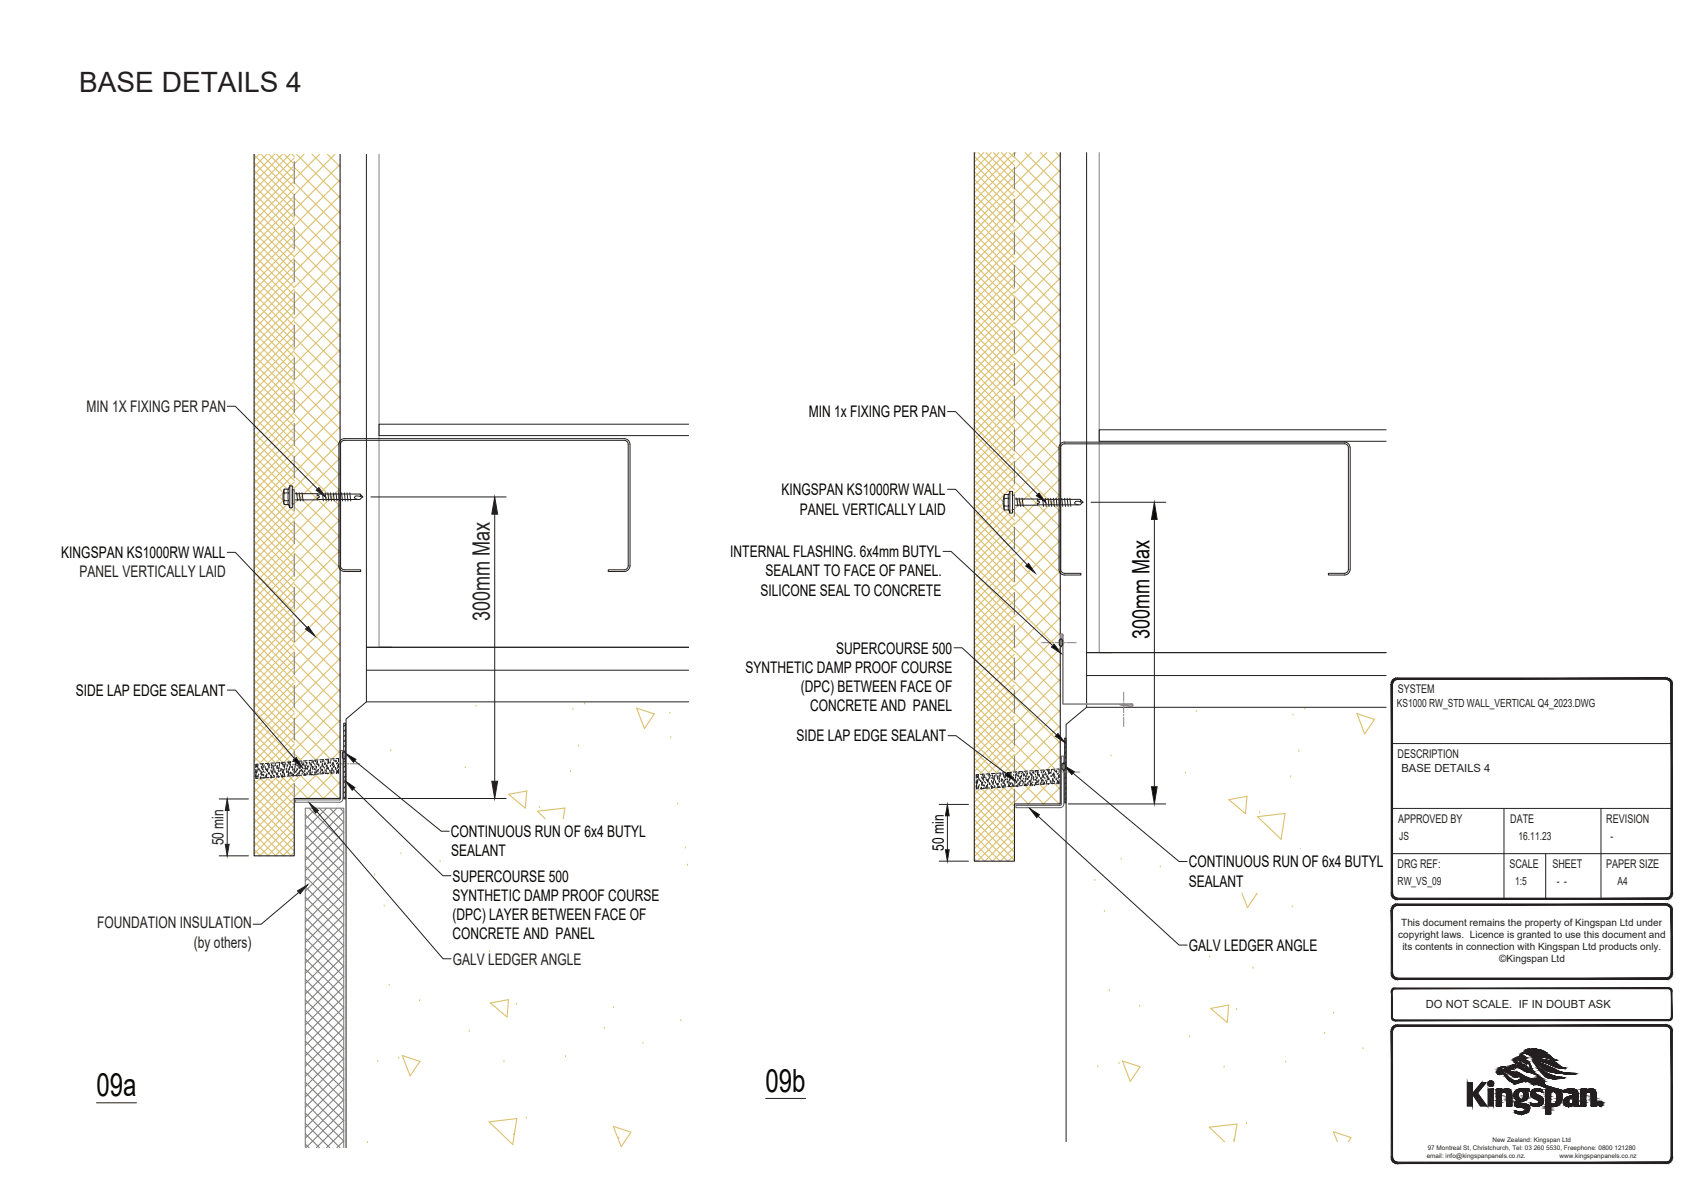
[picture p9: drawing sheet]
<svg xmlns="http://www.w3.org/2000/svg" width="297mm" height="210mm" viewBox="0 0 297 210" stroke-linecap="round" stroke-linejoin="round" font-family="sans-serif">
<defs><g id="words">
<g font-size="5.6" fill="#040503">
<text x="16.8" y="191.3">09a</text>
<text x="133.6" y="190.6">09b</text>
</g>
<text font-size="4.9" fill="#231f20" x="13.8" y="16.1">BASE DETAILS 4</text>
<text font-size="4.2" fill="#231f20" x="85.5" y="108.4" transform="rotate(-90 85.5 108.4)">300mm Max</text>
<text font-size="4.2" fill="#040503" x="200.6" y="111.5" transform="rotate(-90 200.6 111.5)">300mm Max</text>
<g font-size="2.8" fill="#231f20">
<text x="15.1" y="71.9">MIN 1X FIXING PER PAN</text>
<text x="13.9" y="100.8">PANEL VERTICALLY LAID</text>
<text x="39" y="147.5" transform="rotate(-90 39 147.5)">50 min</text>
<text x="16.9" y="162.1">FOUNDATION INSULATION</text>
<text x="33.9" y="165.4">(by others)</text>
<text x="79" y="168.4">GALV LEDGER ANGLE</text>
</g>
<g font-size="2.8" fill="#040503">
<text x="141.2" y="72.9">MIN 1x FIXING PER PAN</text>
<text x="136.4" y="86.4">KINGSPAN KS1000RW WALL</text>
<text x="139.6" y="89.8">PANEL VERTICALLY LAID</text>
<text x="10.7" y="97.4">KINGSPAN KS1000RW WALL</text>
<text x="127.5" y="97.3">INTERNAL FLASHING. 6x4mm BUTYL</text>
<text x="133.6" y="100.6">SEALANT TO FACE OF PANEL.</text>
<text x="132.7" y="104">SILICONE SEAL TO CONCRETE</text>
<text x="130.1" y="117.4">SYNTHETIC DAMP PROOF COURSE</text>
<text x="145.9" y="114.1">SUPERCOURSE 500</text>
<text x="13.2" y="121.5">SIDE LAP EDGE SEALANT</text>
<text x="139.8" y="120.8">(DPC) BETWEEN FACE OF</text>
<text x="141.4" y="124.2">CONCRETE AND PANEL</text>
<text x="139" y="129.4">SIDE LAP EDGE SEALANT</text>
<text x="78.7" y="146.1">CONTINUOUS RUN OF 6x4 BUTYL</text>
<text x="78.7" y="149.5">SEALANT</text>
<text x="164.7" y="148.5" transform="rotate(-90 164.7 148.5)">50 min</text>
<text x="79" y="153.9">SUPERCOURSE 500</text>
<text x="207.5" y="151.4">CONTINUOUS RUN OF 6x4 BUTYL</text>
<text x="207.5" y="154.8">SEALANT</text>
<text x="79" y="160.6">(DPC) LAYER BETWEEN FACE OF</text>
<text x="79" y="157.2">SYNTHETIC DAMP PROOF COURSE</text>
<text x="79" y="164">CONCRETE AND PANEL</text>
<text x="207.5" y="166">GALV LEDGER ANGLE</text>
</g>
<g font-size="2.1" fill="#231f20">
<text x="243.9" y="121">SYSTEM</text>
<text x="243.9" y="132.3">DESCRIPTION</text>
<text x="244" y="143.6">APPROVED BY</text>
<text x="263.6" y="143.6">DATE</text>
<text x="280.3" y="143.6">REVISION</text>
<text x="243.9" y="151.5">DRG REF:</text>
<text x="263.4" y="151.5">SCALE</text>
<text x="270.9" y="151.5">SHEET</text>
<text x="280.3" y="151.5">PAPER SIZE</text>
</g>
<g font-size="2" fill="#231f20">
<text x="243.8" y="123.5">KS1000 RW_STD WALL_VERTICAL Q4_2023.DWG</text>
<text x="244.6" y="134.8">BASE DETAILS 4</text>
<text x="244.2" y="146.6">JS</text>
<text x="265" y="146.6">16.11.23</text>
<text x="281.1" y="146.6">-</text>
<text x="243.9" y="154.5">RW_VS_09</text>
<text x="264.4" y="154.5">1:5</text>
<text x="271.7" y="154.5">- -</text>
<text x="282.3" y="154.5">A4</text>
<text x="248.9" y="176">DO NOT SCALE. IF IN DOUBT ASK</text>
</g>
<g font-size="1.7" fill="#231f20">
<text x="244.6" y="161.7">This document remains the property of Kingspan Ltd under</text>
<text x="244" y="163.8">copyright laws. Licence is granted to use this document and</text>
<text x="244.7" y="165.8">its contents in connection with Kingspan Ltd products only.</text>
<text x="261.7" y="168">©Kingspan Ltd</text>
</g>
<g font-size="1.1" fill="#231f20">
<text x="249" y="202.1">email: info@kingspanpanels.co.nz.</text>
<text x="249.2" y="200.7">97 Montreal St, Christchurch, Tel: 03 260 5530, Freephone: 0800 121280</text>
<text x="260.5" y="199.4">New Zealand: Kingspan Ltd</text>
<text x="272.2" y="202.1">www.kingspanpanels.co.nz</text>
</g>
</g></defs>
<g fill="none" stroke="#dcc06c" stroke-width=".19">
<path d="M44.4 39.2l7 7M44.4 36.5l7 7M44.4 35.1l7 7M44.4 33.8l7 7M44.4 32.4l7 7M44.4 31.1l7 7M44.4 29.7l7 7.1M44.4 28.4l7 7M45.3 26.9l-.9 .9M45.6 26.9l5.8 5.8M46.6 26.9l-2.2 2.3M46.9 26.9l4.5 4.5"/>
<path d="M47.9 26.9l-3.5 3.6M48.2 26.9l3.2 3.1M49.3 26.9l-4.9 4.9M49.6 26.9l1.8 1.8M50.6 26.9l-6.2 6.3M50.9 26.9l.5 .4M51.4 39.7l-7 7M51.4 38.3l-7 7M51.4 37l-7 7M51.4 35.6l-7 7M51.4 34.3l-7 7M51.4 32.9l-7 7"/>
<path d="M51.4 31.6l-7 7M51.4 30.2l-7 7M51.4 28.9l-7 7M51.4 27.5l-7 7M51.4 40l8 8M51.4 37.3l8 8M51.4 34.6l8 8M51.4 31.9l8 8M51.4 29.2l8 8M51.8 26.9l7.6 7.6M53.1 26.9l-1.7 1.7M54.4 26.9l5 4.9"/>
<path d="M55.8 26.9l-4.4 4.4M57.1 26.9l2.3 2.2M58.5 26.9l-7.1 7.1-7-7M59.4 39.5l-8 8M59.4 36.8l-8 8-7-7M59.4 34.1l-8 8M59.4 31.4l-8 8M59.4 28.7l-8 8M44.4 59.4l7 7M44.4 58l7 7M44.4 55.3l7 7M44.4 54l7 7"/>
<path d="M44.4 52.6l7 7.1M44.4 51.3l7 7M44.4 49.9l7 7M44.4 48.6l7 7M44.4 47.3l7 7M44.4 44.6l7 7M44.4 43.2l7 7M44.4 41.9l7 7M44.4 40.5l7 7M51.4 59.9l-7 7M51.4 58.5l-7 7M51.4 57.2l-7 7"/>
<path d="M51.4 55.8l-7 7M51.4 54.5l-7 7M51.4 53.1l-7 7M51.4 51.8l-7 7M51.4 50.4l-7 7M51.4 49.1l-7 7M51.4 47.7l-7 7M51.4 46.4l-7 7M51.4 45l-7 7.1M51.4 43.7l-7 7M51.4 42.4l-7 7M51.4 41l-7 7"/>
<path d="M51.4 58.8l8 8M51.4 56.1l8 8M51.4 53.5l8 8M51.4 50.7l8 8M51.4 48.1l8 8M51.4 45.4l8 8M51.4 42.7l8 8M59.4 58.3l-8 8M59.4 55.7l-8 8-7-7M59.4 53l-8 8M59.4 50.3l-8 8M59.4 47.6l-8 8"/>
<path d="M59.4 44.9l-8 8-7-7M59.4 42.2l-8 8M44.4 78.2l7 7M44.4 76.9l7 7M44.4 75.5l7 7.1M44.4 74.2l7 7M44.4 72.8l7 7M44.4 71.5l7 7M44.4 70.1l7 7.1M44.4 68.8l7 7M44.4 67.5l7 7M44.4 66.1l7 7"/>
<path d="M44.4 64.8l7 7M44.4 63.4l7 7M44.4 60.7l7 7M44.4 79.6l5.7 5.8M51.4 78.7l-7 7M51.4 77.4l-7 7M51.4 76l-7 7M51.4 74.7l-7 7M51.4 73.3l-7 7M51.4 72l-7 7M51.4 70.6l-7 7M51.4 69.3l-7 7"/>
<path d="M51.4 67.9l-7 7.1M51.4 66.6l-7 7M51.4 65.3l-7 7M51.4 63.9l-7 7M51.4 62.6l-7 7M51.4 61.2l-7 7M51.4 77.7l8 8M51.4 75l8 8M51.4 72.3l8 8M51.4 69.6l8 8M51.4 66.9l8 8M51.4 64.2l8 8"/>
<path d="M51.4 61.5l8 8M59.4 79.9l-8 8M59.4 77.2l-8 8M59.4 74.5l-8 8M59.4 71.8l-8 8M59.4 69.1l-8 8M59.4 66.4l-8 8M59.4 63.7l-8 8M59.4 61l-8 8-7-6.9M44.4 82.3l5 5M44.4 80.9l5 5M44.4 98.4l7 7"/>
<path d="M44.4 97.1l7 7M44.4 95.7l7 7M44.4 94.4l7 7M44.4 93l7 7.1M44.4 90.4l7 7M44.4 89l7 7M44.4 87.7l7 7M44.4 86.3l7 7M44.4 85l7 7M44.4 83.6l7 7M49.4 86.1l-5 5M49.4 87.4l-5 5.1"/>
<path d="M50.1 88.1l-5.7 5.7M50.1 88.1l1.3 1.2M51.4 84.1l-1.3 1.3M51.4 82.8l-7 7M51.4 81.4l-7 7M51.4 80.1l-7 7M51.4 99.2l8 8M51.4 96.5l8 8M51.4 93.9l8 8M51.4 91.2l8 8M51.4 88.5l8 8M51.4 85.8l8 8"/>
<path d="M51.4 83.1l8 8M51.4 80.4l8 8M51.4 98.9l-7 7M51.4 97.6l-7 7M51.4 96.2l-7 7M51.4 94.9l-7 7M51.4 93.5l-7 7M51.4 92.2l-7 7M51.4 90.8l-7 7.1M51.4 89.5l-7 7M51.4 88.2l-7 7M59.4 98.8l-8 8-7-7"/>
<path d="M59.4 96.1l-8 8M59.4 93.4l-8 8M59.4 90.7l-8 8-7-7M59.4 88l-8 8M59.4 85.3l-8 8M59.4 82.6l-8 8M44.4 120l7 7M44.4 118.6l7 7M44.4 117.3l7 7M44.4 115.9l7 7.1M44.4 114.6l7 7M44.4 113.3l7 7"/>
<path d="M44.4 111.9l7 7M44.4 109.2l7 7M44.4 107.9l7 7M44.4 106.5l7 7M44.4 105.2l7 7M44.4 103.8l7 7M44.4 101.1l7 7M51.4 118.1l8 8M51.4 115.4l8 8M51.4 112.7l8 8M51.4 110l8 8M51.4 107.3l8 8"/>
<path d="M51.4 104.6l8 8M51.4 101.9l8 8M51.4 119.1l-7 7M51.4 117.8l-7 7M51.4 116.4l-7 7M51.4 115.1l-7 7M51.4 113.7l-7 7.1M51.4 112.4l-7 7M51.4 111.1l-7 7M51.4 109.7l-7 7M51.4 108.3l-7 7.1M51.4 107l-7 7"/>
<path d="M51.4 105.7l-7 7M51.4 104.3l-7 7M51.4 103l-7 7M51.4 101.6l-7 7M51.4 100.3l-7 7M59.4 117.6l-8 8M59.4 114.9l-8 8M59.4 112.2l-8 8M59.4 109.5l-8 8-7-6.9M59.4 106.8l-8 8M59.4 104.1l-8 8M59.4 101.4l-8 8-7-6.9"/>
<path d="M44.4 138.8l7 7M44.4 137.5l7 7M44.4 136.2l7 7M44.4 134.8l7 7M44.4 133.5l7 7M44.4 132.1l7 7M44.4 130.8l7 7M44.4 128.1l7 7M44.4 126.7l7 7M44.4 125.4l7 7M44.4 124l7 7M44.4 122.7l7 7"/>
<path d="M51.4 128.9l8 8M51.4 126.2l8 8M51.4 123.5l8 8M51.4 120.8l8 8M51.4 139.3l-7 7M51.4 138l-7 7M51.4 136.6l-7 7M51.4 135.3l-7 7M51.4 134l-7 7M51.4 132.6l-7 7M51.4 131.2l-7 7.1M51.4 129.9l-7 7"/>
<path d="M51.4 128.6l-7 7M51.4 127.2l-7 7M51.4 125.9l-7 7M51.4 124.5l-7 7M51.4 123.2l-7 7M51.4 121.8l-7 7M51.4 120.5l-7 7M51.4 134.3l5.1 5.1M51.4 131.6l7.8 7.8 .2-.2M59.4 133.8l-5.6 5.6-2.4-2.4M59.4 136.5l-3 2.9M59.4 131.1l-8 8"/>
<path d="M59.4 128.4l-8 8-7-7M59.4 125.7l-8 8M59.4 123l-8 8M59.4 120.3l-8 8-7-7M68.2 130.9h.1M81.2 133.8h.1M83.1 123.1h.1M88.8 138.6l2.9 2.5 .2-3.1-3.1 .7M99.6 134.5h.1M100 123.7h.1M101 130h.1M102 122.7h.1"/>
<path d="M111.1 123.6l1.4 3.6 1.7-2.6-3.1-1M116.9 124.3h.1M117.1 128.6h.1M44.4 148.3l1.1 1.1M44.4 146.9l2.4 2.5M44.4 144.2l5.1 5.2M44.4 145.6l3.7 3.8M44.4 142.9l6.4 6.5M44.4 141.5l7 7M44.4 140.2l7 7M51.4 148.8l-.7 .6M51.4 147.4l-2 2"/>
<path d="M51.4 146.1l-3.3 3.3M51.4 144.7l-4.7 4.7M51.4 143.4l-6.1 6M51.4 142l-7 7M51.4 140.7l-7 7M65.4 152.6h.1M67.1 158h.1M70 148.9h.1M76.8 150.2h.1M86.9 149.5h.1M90.7 153.9l3 1-1.7 2.6zM93.8 141.6l4.8-.6-.7 4.6z"/>
<path d="M94.1 140.7h.1M99.8 157.2h.1M101.2 147.2h.1M103.8 150.1h.1M107.1 152.3h.1M118.3 140.2h.1M119.6 147.8h.1M120 150.8h.1M67.9 171.8h.1M73.2 174.5h.1M81.9 179.8h.1M85.4 165.9h.1"/>
<path d="M85.6 175.1l2.9 2.4 .3-3-3.2 .6M90.1 175.1h.1M93 167.9h.1M105.5 179.3h.1M107.1 175.7h.1M118.8 178h.1M64.1 199.2h.1M65.9 185.1h.1M69.6 184.5h.1M70.2 184.2l3.1 1.1-1.7 2.5zM85.4 195.8l4.8-.6-.7 4.6zM87.9 185.1h.1"/>
<path d="M89.6 197.9h.1M91.9 195h.1M98.7 184.3h.1M107 196.6l3.1 1-1.7 2.6zM108 198.5h.1M112.2 181.9h.1"/>
</g>
<g fill="none" stroke="#808180" stroke-width=".19">
<path d="M51.4 28.2v3.8M51.4 33.9v3.8M51.4 39.6v3.8M51.4 45.3v3.9M51.4 51.1v3.8M51.4 56.8v3.8M51.4 62.5v3.8M51.4 68.2v3.8M51.4 73.9v3.8M51.4 79.6v3.8M51.4 85.3v3.9M51.4 91.1v3.8"/>
<path d="M51.4 96.8v3.8M51.4 102.5v3.8M51.4 108.2v3.8M51.4 113.9v3.8M51.4 119.6v3.9M51.4 125.4v3.8M51.4 131.1v3.8M51.4 136.8v2.6M53.3 158.4l6.7 6.7M53.3 156.6l6.7 6.7M53.3 154.8l6.7 6.7M53.3 153l6.7 6.7"/>
<path d="M53.3 151.2l6.7 6.7M53.3 149.4l6.7 6.7M53.3 147.6l6.7 6.7M53.3 145.8l6.7 6.7M53.3 144l6.7 6.7M53.3 142.2l6.7 6.7M53.4 141.1l-.1 .1M53.9 141.1l6.1 6M55.2 141.1l-1.9 1.9M55.7 141.1l4.3 4.2M57 141.1l-3.7 3.7M57.5 141.1l2.5 2.4"/>
<path d="M58.8 141.1l-5.5 5.5M59.3 141.1l.7 .6M60 159.6l-6.7 6.7M60 157.8l-6.7 6.7M60 156l-6.7 6.7M60 154.3l-6.7 6.6M60 152.5l-6.7 6.6M60 150.7l-6.7 6.6M60 148.9l-6.7 6.6M60 147.1l-6.7 6.6M60 145.3l-6.7 6.7M60 143.5l-6.7 6.7"/>
<path d="M60 141.7l-6.7 6.7M53.3 179.9l6.7 6.7M53.3 178.1l6.7 6.7M53.3 176.3l6.7 6.7M53.3 174.5l6.7 6.7M53.3 172.7l6.7 6.7M53.3 170.9l6.7 6.7M53.3 169.2l6.7 6.6M53.3 167.4l6.7 6.6M53.3 165.6l6.7 6.7M53.3 163.8l6.7 6.7M53.3 162l6.7 6.7"/>
<path d="M53.3 160.2l6.7 6.7-6.7 6.6M60 179.4l-6.7 6.7M60 177.6l-6.7 6.7M60 175.8l-6.7 6.7M60 174l-6.7 6.7M60 172.2l-6.7 6.7M60 170.4l-6.7 6.7M60 168.6l-6.7 6.7M60 165l-6.7 6.7M60 163.2l-6.7 6.7M60 161.4l-6.7 6.7M53.3 194.3l6 6"/>
<path d="M53.3 192.5l6.7 6.7M53.3 190.7l6.7 6.7M53.3 188.9l6.7 6.7M53.3 187.1l6.7 6.7M53.3 185.3l6.7 6.7M53.3 183.5l6.7 6.7-6.7 6.7M53.3 181.7l6.7 6.7M53.3 196.1l4.2 4.2M53.3 197.9l2.4 2.4M53.3 199.7l.6 .6M60 199.1l-1.2 1.2M60 197.3l-3 3"/>
<path d="M60 195.5l-4.8 4.8M60 193.8l-6.6 6.5M60 192l-6.7 6.7M60 188.4l-6.7 6.7M60 186.6l-6.7 6.7M60 184.8l-6.7 6.7M60 183l-6.7 6.7M60 181.2l-6.7 6.7M53.3 200.3v-59.2h6.7v59.2"/>
</g>
<g fill="none" stroke="#231f20" stroke-width=".17">
<path d="M63.9 26.9v86.1h4.4M59.1 77.6a1.01 1.01 0 0 1 1-1h48.8a1.01 1.01 0 0 1 1 1l.1 21.2M59.1 77.6v21.2M120.2 74h-54.1v2h54.1M49.6 85.4v2.7l-.2-1.4zM49.6 88.1h.8M49.6 87.4h.8M49.6 85.4h.8M49.6 86h.8M50.3 86v1.4M50.3 87.4v.7M50.3 85.4v.6"/>
<path d="M50.6 84.8v3.8l-.2-.5M50.6 84.8l-.2 .6M50.6 84.8h.4v3.8h-.4M51 85.4l.4 .1v2.4l-.2 .1h-.2zM51.4 86.2h11.4l.5 .5-.5 .5h-11.4M51.8 86l.1 1.4M52.2 86l.2 1.4M52.7 86l.2 1.4M55.4 86.2v.3l.3 .2-.2 .2M55.5 86.9h-.1v.3M56.3 86l.1 1.4M56.8 86l.1 1.4"/>
<path d="M57.2 86l.2 1.4M57.7 86l.2 1.4M58.2 86l.1 1.4M58.6 86l.2 1.4M59.1 86l.2 1.4M59.1 98.8a1.01 1.01 0 0 0 1 1h2.9v-.3h-2.9a.71 .71 0 0 1-.7-.7M59.4 98.8v-21.2a.71 .71 0 0 1 .7-.7h48.8a.71 .71 0 0 1 .7 .7v21.2M59.6 86l.2 1.4M60.1 86l.2 1.4M60.6 86l.1 1.4M61 86l.2 1.4M62.9 86.2v.5h.4"/>
<path d="M62.9 86.7l-.9-.1-.1 .4 .6 .2M109.9 98.8a1.01 1.01 0 0 1-1 1h-2.8v-.3h2.8a.71 .71 0 0 0 .7-.7M63.9 117v5.5M66.1 113h54.1h-56.3v4h56.3M60 126.2h.3v13.2h-.3zM60.3 139l-.3 .4M60.3 138.1l-.3 .3M60.3 137.2l-.3 .4M60.3 136.3l-.3 .3M60.3 135.4l-.3 .4M60.3 134.5l-.3 .4M60.3 133.6l-.3 .4"/>
<path d="M60.3 132.7l-.3 .4M60.3 131.8l-.3 .4M60.3 130.9l-.3 .4M60.3 130l-.3 .4M60.3 129.1l-.3 .4M60.3 128.2l-.3 .4M60.3 127.3l-.3 .4M60.3 126.4l-.3 .4M120.2 122.5h-56.3l-3.5 3v74.8"/>
</g>
<path d="M66.1 26.9v86.1M56.8 133.3h1.6M58.6 133.3h.3M59.1 133.3h1.3M60.6 133.3h.3M61.2 133.3h1.6" fill="none" stroke="#808180" stroke-width=".17"/>
<path d="M59.4 131h.4v8.4a.6 .6 0 0 1-.6 .6h-7.7v-.4h7.9z" fill="none" stroke="#3853a3" stroke-width=".17"/>
<path d="M44.4 26.9v122.5h7v-10h8v-112.5" fill="none" stroke="#231f20" stroke-width=".19"/>
<path d="M53.3 109.8l.5-.5 1.2 1.7z" fill="#231f20"/>
<path d="M39.7 96.4h1.4l12.5 13.2M53.3 109.8l.5-.5 1.2 1.7z" fill="none" stroke="#231f20" stroke-width=".17"/>
<path d="M55.7 85.1l1.1 1.7-1.6-1.2z" fill="#231f20"/>
<path d="M39.7 70.9h1.4l14.3 14.4M55.7 85.1l1.1 1.7-1.6-1.2zM38.3 139.5h5.1M38.3 149.4h5.1M39.7 141.5v5.9" fill="none" stroke="#231f20" stroke-width=".17"/>
<path d="M39.7 139.5l.3 2h-.7z" fill="#231f20"/>
<path d="M39.7 139.5l.3 2h-.7z" fill="none" stroke="#231f20" stroke-width=".17"/>
<path d="M39.3 147.4h.7l-.3 2z" fill="#231f20"/>
<path d="M39.3 147.4h.7l-.3 2z" fill="none" stroke="#231f20" stroke-width=".17"/>
<path d="M54 140.2l1.6 1.3-.5 .4z" fill="#231f20"/>
<path d="M64.7 86.7h23.6M86.3 89.7v46.7M60.8 139.4h27.5M54 140.2l1.6 1.3-.5 .4zM55.3 141.7l22 25.7h1.4" fill="none" stroke="#231f20" stroke-width=".17"/>
<path d="M86.3 86.7l.5 3h-1z" fill="#231f20"/>
<path d="M86.3 86.7l.5 3h-1z" fill="none" stroke="#231f20" stroke-width=".17"/>
<path d="M85.8 136.4h1l-.5 3z" fill="#231f20"/>
<path d="M85.8 136.4h1l-.5 3z" fill="none" stroke="#231f20" stroke-width=".17"/>
<path d="M51.9 155.5l1.8-1.1-1.3 1.6z" fill="#231f20"/>
<path d="M51.9 155.5l1.8-1.1-1.3 1.6zM52.2 155.8l-6.6 5.5h-1.4" fill="none" stroke="#231f20" stroke-width=".17"/>
<path d="M78.1 150.8v14.2l40.7-14.2zM78.1 165l40.7-14.2v14.2z" fill="#fff"/>
<path d="M78.1 150.8h40.7l-40.7 14.2zM78.1 165l40.7-14.2v14.2z" fill="none" stroke="#fff" stroke-width=".17"/>
<path d="M60.3 136.3l1.6 1.2-.4 .4z" fill="#040503"/>
<path d="M60.3 136.3l1.6 1.2-.4 .4zM61.7 137.7l15.6 15.2h1.4M16.8 192.5h7" fill="none" stroke="#231f20" stroke-width=".17"/>
<path d="M59.1 132.4v2.5" fill="none" stroke="#fff" stroke-width=".17"/>
<path d="M44.6 133.4l14.5 1.5-14.5 1zM44.6 133.4l14.5 1.5v-2.5z" fill="#fff"/>
<path d="M44.6 133.4l14.5 1.5-14.5 1zM44.6 133.4l14.5-1v2.5z" fill="none" stroke="#fff" stroke-width=".17"/>
<g fill="none" stroke="#231f20" stroke-width=".17">
<path d="M44.6 135.3v.6l.4-.1M44.6 134.3v.7M44.6 135.4h.1M44.7 135.2h.1M44.7 134.6h.1M44.7 135.1h.1M44.8 134.8h.1M44.8 133.5h.1M44.8 133.6h.1M44.8 134.7h.1M44.8 135.5h.1M44.8 133.7h.1"/>
<path d="M44.8 134.4h.1M44.9 134.3h.1M44.9 134.6h.1M44.9 133.7h.1M45 133.8h.1M45 135.4h.1M45 133.5h.1M45 135.5h.1M45 133.4h-.4v.6M45 135.3h.1M45 134h.1M45.1 134.2h.1"/>
<path d="M45.2 135.1h.1M45.2 134.2h.1M45.4 134.4h.1M45.4 134.5h.1M45.5 135.6h.1M45.5 135.8h.1M45.5 135h.1M45.6 134.7h.1M45.6 135.1h.1M45.6 133.7h.1M45.6 133.8h.1M45.7 134.8h.1"/>
<path d="M45.7 134h.1M45.7 134.6h.1M45.7 133.3h.1M45.8 133.4h.1M45.8 134.2h.1M45.8 135.2h.1M45.9 133.9h.1M45.9 133.7h.1M45.9 134.3h.1M45.9 135.7h.1M46 135.2h.1M46 133.3h-.6"/>
<path d="M46 135.8h-.6M46 134.6h.1M46.1 133.7h.1M46.1 133.5h.1M46.1 135.7h.1M46.2 134.7h.1M46.3 133.8h.1M46.3 135.6h.1M46.4 134.1h.1M46.4 135.3h.1M46.4 134.2h.1M46.5 135.5h.1"/>
<path d="M46.5 134.2h.1M46.5 135.2h.1M46.6 135h.1M46.6 134.4h.1M46.6 134.3h.1M46.7 134.5h.1M46.7 133.4h.1M46.7 134.3h.1M46.8 134.1h.1M46.9 133.6h.1M46.9 134.9h.1M46.9 134.8h.1"/>
<path d="M46.9 133.3h.1M47 133.2l-.7 .1M47 135.7l-.7 .1M47 133.8h.1M47 133.9h.1M47 134.9h.1M47 135h.1M47.1 133.5h.1M47.2 135.3h.1M47.3 134.4h.1M47.3 135.6h.1M47.3 135.3h.1"/>
<path d="M47.4 134.5h.1M47.4 133.9h.1M47.4 133.4h.1M47.4 135.6h.1M47.4 135.4h.1M47.4 134.7h.1M47.5 135h.1M47.5 133.6h.1M47.6 134.7h.1M47.6 134.9h.1M47.6 134.5h.1M47.7 134h.1"/>
<path d="M47.7 134.3h.1M47.7 135.3h.1M47.8 133.7h.1M47.8 133.5h.1M47.8 134.2h.1M47.9 135.4h.1M47.9 133.2h-.6M47.9 135.6l-.6 .1M48 134.4h.1M48 134.6h.1M48 134.7h.1M48.1 133.2h.1"/>
<path d="M48.1 133.5h.1M48.2 134.9h.1M48.3 134.9h.1M48.3 135h.1M48.3 135.1h.1M48.3 133.8h.1M48.4 134h.1M48.4 135.3h.1M48.4 133.6h.1M48.4 133.7h.1M48.4 135h.1M48.5 134.9h.1"/>
<path d="M48.6 134.4h.1M48.6 135.5h.1M48.6 135.4h.1M48.6 134.1h.1M48.6 134.5h.1M48.7 133.9h.1M48.7 134h.1M48.7 134.5h.1M48.8 133.6h.1M48.8 133.4h.1M48.8 133.2h.1M48.8 133.1l-.6 .1"/>
<path d="M48.8 135.6h-.6M49 135h.1M49 134.4h.1M49 134.1h.1M49.1 135.2h.1M49.1 133.2h.1M49.2 135.4h.1M49.2 134.1h.1M49.2 135.5h.1M49.3 134.3h.1M49.3 135.4h.1M49.3 134.8h.1"/>
<path d="M49.3 135.2h.1M49.3 134.6h.1M49.3 133.2h.1M49.4 133.3h.1M49.4 133.4h.1M49.4 134.8h.1M49.4 133.6h.1M49.5 134.5h.1M49.5 134.3h.1M49.6 134.9h.1M49.6 135.1h.1M49.6 133.8h.1"/>
<path d="M49.6 135.2h.1M49.7 133.5h.1M49.7 133.7h.1M49.7 133.4h.1M49.7 134.2h.1M49.8 133l-.6 .1M49.8 135.5l-.6 .1M49.8 133.2h.1M50 134.1h.1M50 134.7h.1M50 134.5h.1M50.1 133.7h.1"/>
<path d="M50.1 133.4h.1M50.1 134.7h.1M50.2 133.6h.1M50.3 135.2h.1M50.3 134.5h.1M50.3 135.1h.1M50.3 134.9h.1M50.4 133h.1M50.4 134.7h.1M50.4 134.2h.1M50.4 133.1h.1M50.4 135.2h.1"/>
<path d="M50.5 134.2h.1M50.5 133.3h.1M50.5 134.1h.1M50.5 133.9h.1M50.6 133.7h.1M50.6 134.9h.1M50.6 133h.1M50.7 134.9h.1M50.7 133.3h.1M50.7 133.4h.1M50.7 134.7h.1M50.7 133h.1"/>
<path d="M50.7 133h-.6M50.7 135.4l-.6 .1M50.8 133.8h.1M50.9 135.2h.1M50.9 134.8h.1M51 133.8h.1M51 133.7h.1M51 135h.1M51 135.2h.1M51.1 133.9h.1M51.1 134.3h.1M51.1 133.4h.1"/>
<path d="M51.2 135.3h.1M51.2 135.1h.1M51.3 134.2h.1M51.3 134.6h.1M51.4 134.8h.1M51.4 134.3h.1M51.4 134.5h.1M51.4 134.1h.1M51.5 133.3h.1M51.5 133.9h.1M51.5 133.7h.1M51.5 132.9h.1"/>
<path d="M51.6 133.4h.1M51.6 134.6h.1M51.6 133.2h.1M51.7 134.7h.1M51.7 133.2h.1M51.7 135.3h.1M51.7 132.9h-.6M51.7 135.4h-.6M51.8 134.4h.1M51.8 135.2h.1M51.8 133.4h.1M51.8 134.1h.1"/>
<path d="M51.9 135.4h.1M51.9 135h.1M51.9 134.2h.1M51.9 133h.1M52 133.5h.1M52 133.1h.1M52 133.6h.1M52.1 134.9h.1M52.2 133.9h.1M52.2 135h.1M52.2 133h.1M52.2 134.7h.1"/>
<path d="M52.2 134.8h.1M52.3 134.5h.1M52.3 133.9h.1M52.3 133.7h.1M52.4 134h.1M52.4 133.8h.1M52.4 134.4h.1M52.5 133.6h.1M52.5 133.5h.1M52.6 133.1h.1M52.6 134.3h.1M52.6 134.4h.1"/>
<path d="M52.6 132.8l-.6 .1M52.6 135.3l-.6 .1M52.7 132.9h.1M52.7 134.4h.1M52.7 135h.1M52.8 134.6h.1M52.8 133.3h.1M52.8 134h.1M52.9 133.5h.1M52.9 133.1h.1M52.9 134.7h.1M53 133.3h.1"/>
<path d="M53.1 135.1h.1M53.1 134.5h.1M53.1 134.9h.1M53.1 135.2h.1M53.2 133.6h.1M53.2 134h.1M53.2 135.1h.1M53.2 134.4h.1M53.3 135.2h.1M53.3 132.9h.1M53.3 134.1h.1M53.3 133.7h.1"/>
<path d="M53.3 134h.1M53.4 135h.1M53.4 133.5h.1M53.5 133.2h.1M53.5 134.1h.1M53.5 133h.1M53.6 133.2h.1M53.6 134.8h.1M53.6 134h.1M53.6 132.8h-.6M53.6 135.2l-.6 .1M53.7 134.1h.1"/>
<path d="M53.7 134.9h.1M53.7 133.7h.1M53.7 133.8h.1M53.8 134.6h.1M53.9 133.7h.1M53.9 134.4h.1M54 133h.1M54 133.1h.1M54.1 134.8h.1M54.1 134.4h.1M54.1 135.1h.1M54.1 134.5h.1"/>
<path d="M54.1 133.3h.1M54.2 134.4h.1M54.2 134.1h.1M54.2 134.8h.1M54.3 133.2h.1M54.3 133.9h.1M54.3 134.9h.1M54.3 133.4h.1M54.3 133.6h.1M54.4 133.4h.1M54.4 132.9h.1M54.4 135.1h.1"/>
<path d="M54.5 134.7h.1M54.5 134h.1M54.6 133.7h.1M54.6 132.7h-.7M54.6 135.2h-.7M54.6 133.8h.1M54.6 134.2h.1M54.6 132.9h.1M54.7 133.8h.1M54.7 132.8h.1M54.7 133.1h.1M54.8 135.2h.1"/>
<path d="M54.9 134.2h.1M54.9 133.3h.1M54.9 134.7h.1M55 134.9h.1M55 132.7h.1M55 133.6h.1M55 134.7h.1M55 132.8h.1M55.1 134.3h.1M55.2 134.7h.1M55.2 134h.1M55.2 134.5h.1"/>
<path d="M55.2 133.8h.1M55.3 134.6h.1M55.3 133.1h.1M55.3 133.3h.1M55.3 132.8h.1M55.4 133h.1M55.4 132.9h.1M55.4 134.4h.1M55.5 134.5h.1M55.5 133.3h.1M55.5 132.6l-.6 .1M55.5 135.1l-.6 .1"/>
<path d="M55.5 135h.1M55.6 134.3h.1M55.6 133.4h.1M55.6 133.5h.1M55.7 133.6h.1M55.8 134.8h.1M55.9 134h.1M55.9 133.9h.1M55.9 132.9h.1M56 134.7h.1M56 132.9h.1M56 134.4h.1"/>
<path d="M56.1 134.2h.1M56.2 133.7h.1M56.2 134.3h.1M56.2 133.4h.1M56.3 134.3h.1M56.3 133.2h.1M56.3 134.7h.1M56.3 132.9h.1M56.3 133.4h.1M56.3 132.8h.1M56.3 134.9h.1M56.3 133.6h.1"/>
<path d="M56.4 133.8h.1M56.5 132.6h-.7M56.5 135l-.7 .1M56.5 134.9h.1M56.5 132.7h.1M56.5 134.7h.1M56.6 133.2h.1M56.6 133.9h.1M56.7 133.3h.1M56.7 133h.1M56.7 134.3h.1M56.8 133.2h.1"/>
<path d="M56.9 134.8h.1M56.9 133.6h.1M56.9 134.4h.1M56.9 134.6h.1M57 133.5h.1M57 134.1h.1M57.1 132.6h.1M57.1 133.8h.1M57.1 133.6h.1M57.2 133.2h.1M57.2 134.9h.1M57.2 134h.1"/>
<path d="M57.3 132.9h.1M57.3 134.1h.1M57.3 134h.1M57.3 132.6h.1M57.3 132.7h.1M57.4 133h.1M57.4 132.5l-.6 .1M57.4 135h-.6M57.5 134.4h.1M57.6 133h.1M57.6 134.7h.1M57.6 134.5h.1"/>
<path d="M57.7 133h.1M57.7 133.6h.1M57.7 132.6h.1M57.8 134.8h.1M57.9 134.5h.1M57.9 134.8h.1M57.9 133.4h.1M57.9 134.2h.1M58 134.1h.1M58 134h.1M58.1 133.1h.1M58.1 133.5h.1"/>
<path d="M58.1 134.3h.1M58.1 133.3h.1M58.2 134.5h.1M58.2 133.2h.1M58.2 133.7h.1M58.3 132.6h.1M58.3 133.4h.1M58.3 133.8h.1M58.3 134.5h.1M58.3 132.4l-.6 .1M58.3 134.9l-.6 .1M58.4 133.6h.1"/>
<path d="M58.4 132.7h.1M58.5 134.1h.1M58.6 133.9h.1M58.6 132.7h.1M58.6 132.8h.1M58.7 132.8h.1M58.7 134.1h.1M58.7 132.4h.4v.6M58.7 134.9h.1M58.7 133.2h.1M58.8 134.6h.1M58.8 134.4h.1"/>
<path d="M58.8 134.5h.1M58.9 134.6h.1M58.9 133.1h.1M58.9 133.9h.1M59 134.7h.1M59 134.6h.1M59 133.6h.1M59 133.4h.1M59 133.7h.1M59 134.8h.1M59.1 133.3v.6M59.1 134.3v.6h-.4"/>
</g>
<path d="M8.4 118.4v4.1l31.9-4.1zM8.4 122.5l31.9-4.1v4.1z" fill="#fff"/>
<path d="M8.4 118.4h31.9l-31.9 4.1zM8.4 122.5l31.9-4.1v4.1z" fill="none" stroke="#fff" stroke-width=".17"/>
<path d="M51.2 132.7l.5-.5 1.1 1.8z" fill="#040503"/>
<path d="M39.7 120.5h1.4l10.3 12M51.2 132.7l.5-.5 1.1 1.8z" fill="none" stroke="#231f20" stroke-width=".17"/>
<path d="M77.8 143.1v7.4l40-7.4zM77.8 150.5l40-7.4v7.4z" fill="#fff"/>
<path d="M77.8 143.1h40l-40 7.4zM77.8 150.5l40-7.4v7.4z" fill="none" stroke="#fff" stroke-width=".17"/>
<path d="M60.4 131.5l1.7 1-.4 .6z" fill="#040503"/>
<g fill="none" stroke="#231f20" stroke-width=".17">
<path d="M189.6 26.6v87.3h4.4M184.8 78.2v21.2M185.1 78.2v21.2M185.8 77.5a.71 .71 0 0 0-.7 .7M185.8 77.2a1.01 1.01 0 0 0-1 1M185.8 77.5h48.8M185.8 77.2h48.8M234.6 77.5a.71 .71 0 0 1 .7 .7M234.6 77.2a1.01 1.01 0 0 1 1 1M235.3 78.2v21.2M235.6 78.2v21.2M241.9 75h-50.1v2h50.1"/>
<path d="M175.3 86.3l-.2 1.4 .2 1.3M175.3 89h.7M175.3 86.3h.7M175.3 87h.7M175.3 87v1.3M175.3 89v-.7h.7v.2v.5M175.3 86.3v.7M176 87v1.3M176 86.3v.7M176.2 85.8v3.8l-.2-.6M176.2 85.8l-.2 .5M176.2 85.8h.5v3.8h-.5"/>
<path d="M176.7 86.4l.3 .1v2.4h-.1h-.2zM177 87.1l11.5 .1 .5 .5-.5 .4-11.5 .1M177.4 86.9l.2 1.4M177.9 86.9l.2 1.5M178.4 86.9l.2 1.5M181 87.1v.3l.4 .3-.1 .1-.3 .1v.3M182 87l.1 1.4M182.4 87l.2 1.4M182.9 87l.2 1.4M183.4 87l.1 1.4M183.9 87l.1 1.4M184.3 87l.2 1.4"/>
<path d="M184.8 87l.2 1.4M184.8 99.4a1.01 1.01 0 0 0 1 1h2.8v-.3h-2.8a.71 .71 0 0 1-.7-.7M185.3 87l.2 1.4M185.8 87l.2 1.4M186.2 87l.2 1.4M186.7 87l.2 1.4M188.6 87.2v.5h.4M188.6 87.6l-.7-.1-.3 .3a.47 .47 0 0 0 .6 .3M235.3 99.4a.71 .71 0 0 1-.7 .7M235.6 99.4a1.01 1.01 0 0 1-1 1M185.2 111.5l-.3 .2a1.08 1.08 0 0 0 .1 1l.2 .1M185.2 111.5l.2 .2 .1 .8-.3 .3"/>
<path d="M185.2 111.6h.1M185.2 112.8h.1M189.6 117.9v5.6M191.8 113.9h50.1h-52.3v4h52.3M234.6 100.1h-2.8v.3h2.8M59.7 132.1l.3 .3M59.8 131.5v.6M60 131.2l.3 .2 .1 .7-.4 .3M60 131.2l-.3 .3M60.1 132.4h.1M60.1 131.2h.1M60.4 131.5l1.7 1-.4 .6z"/>
<path d="M61.9 132.8l15.1 12.3h1.4M185.8 128.8h.2v11.4h-.2zM186 139.3l-.2 .2M186 138.4l-.2 .3M186 137.5l-.2 .2M186 136.6l-.2 .3M186 135.7l-.2 .2M186 134.8l-.2 .3M186 133.9l-.2 .3M186 133l-.2 .3M186 132.1l-.2 .3M186 131.2l-.2 .3"/>
<path d="M186 130.3l-.2 .3M186 129.4l-.2 .3M241.9 123.5h-52.3l-3.5 2.9v72.9"/>
</g>
<g fill="none" stroke="#808180" stroke-width=".17">
<path d="M191.8 26.6v87.3M181.8 112.2h1.6M183.7 112.2h.2M184.2 112.2h1.2M185.1 111.6l-.2 .2M185.3 111.6l-.4 .5M185.4 112.6l-.1 .2M185.4 111.8l-.5 .5M185.5 112.3l-.5 .4M185.5 112l-.6 .6M185.7 112.2h.3M186.2 112.2h1.6"/>
<path d="M59.9 131.3l-.1 .1M60.2 131.3l-.4 .4M60.3 131.4l-.5 .6M60.4 132.2l-.3 .2M60.4 131.9l-.5 .5M60.4 131.6l-.6 .6M182.4 134.8h1.6M184.3 134.8h.3M184.8 134.8h1.3M186.3 134.8h.3M186.8 134.8h1.7M196.1 120.8v1.6"/>
<path d="M196.1 122.7v.2M196.1 123.2v1.2M196.1 124.7v.2M196.1 125.2v1.6"/>
</g>
<g fill="none" stroke="#dcc06c" stroke-width=".19">
<path d="M170 39.4l7 7M170 38.1l7 7M170 36.7l7 7M170 35.4l7 7M170 34l7 7M170 32.7l7 7M170 31.3l7 7M170 30l7 7M170 28.6l7 7M170 27.3l7 7M170.3 26.6l-.3 .3M170.7 26.6l6.3 6.3"/>
<path d="M171.7 26.6l-1.7 1.7M172.1 26.6l4.9 5M173 26.6l-3 3M173.4 26.6l3.6 3.7M174.4 26.6l-4.4 4.4M174.8 26.6l2.2 2.3M175.7 26.6l-5.7 5.7M176.1 26.6l.9 .9M177 38.8l-7 7M177 37.4l-7 7M177 36.1l-7 7M177 34.7l-7 7"/>
<path d="M177 33.4l-7 7M177 32l-7 7M177 30.7l-7 7M177 29.3l-7 7M177 28l-7 7M177 26.6l-7 7M177 38.2l8 8M177 35.5l8 8M177 32.8l8 8M177 30.2l8 8M177 27.4l8 8M177.3 26.6l-.3 .3"/>
<path d="M178.9 26.6l6.1 6.2M180 26.6l-3 3M181.6 26.6l3.4 3.5M182.7 26.6l-5.7 5.7M184.3 26.6l.7 .8M185 37.7l-8 8M185 35l-8 8M185 32.4l-8 8M185 29.7l-8 8M185 27l-8 8M170 59.6l7 7M170 58.3l7 7"/>
<path d="M170 56.9l7 7M170 55.6l7 7M170 54.2l7 7M170 52.9l7 7M170 51.5l7 7M170 50.2l7 7M170 48.8l7 7M170 47.5l7 7M170 46.2l7 7M170 44.8l7 7M170 43.5l7 6.9M170 42.1l7 7"/>
<path d="M170 40.8l7 7M177 59l-7 7M177 57.6l-7 7M177 56.3l-7 7M177 54.9l-7 7M177 53.6l-7 7M177 52.2l-7 7M177 50.9l-7 7M177 49.5l-7 7M177 48.2l-7 7M177 46.8l-7 7.1M177 45.5l-7 7"/>
<path d="M177 44.2l-7 7M177 42.8l-7 7M177 41.5l-7 7M177 40.1l-7 7M177 59.8l8 8M177 57.1l8 8M177 54.4l8 8M177 51.7l8 8M177 49l8 8M177 46.3l8 8M177 43.6l8 8M177 40.9l8 8"/>
<path d="M185 59.3l-8 8M185 56.6l-8 8M185 53.9l-8 8M185 51.2l-8 8M185 48.5l-8 8M185 45.8l-8 8M185 43.1l-8 8M185 40.4l-8 8M170 79.8l6.5 6.5M170 78.5l7 7M170 77.1l7 7M170 75.8l7 7"/>
<path d="M170 74.4l7 7M170 73.1l7 7M170 71.7l7 7M170 70.4l7 7M170 69l7 7.1M170 67.7l7 7M170 66.4l7 6.9M170 65l7 7M170 63.7l7 7M170 62.3l7 7M170 61l7 7M177 79.2l-7 7"/>
<path d="M177 77.8l-7 7M177 76.5l-7 7M177 75.1l-7 7M177 73.8l-7 7M177 72.4l-7 7M177 71.1l-7 7M177 69.7l-7 7.1M177 68.4l-7 7M177 67.1l-7 6.9M177 65.7l-7 7M177 64.4l-7 7M177 63l-7 7"/>
<path d="M177 61.7l-7 7M177 60.3l-7 7M177 78.6l8 8M177 75.9l8 8M177 73.2l8 8M177 70.6l8 8M177 67.9l8 8M177 65.2l8 8M177 62.5l8 8M185 78.1l-8 8M185 75.5l-8 8M185 72.8l-8 8"/>
<path d="M185 70.1l-8 8M185 67.4l-8 8M185 64.7l-8 8M185 62l-8 8M170 81.2l5.2 5.1M170 83.9l5.1 5M170 82.5l5.1 5M170 98.7l7 7M170 97.3l7 7M170 96l7 7M170 94.6l7 7M170 93.3l7 7"/>
<path d="M170 91.9l7 7.1M170 90.6l7 7M170 89.3l7 6.9M170 87.9l7 7M170 86.6l7 7M170 85.2l7 7M175.1 87.9l-5.1 5M175.1 86.6l-5.1 5M175.2 89l1.8 1.9M175.3 89l-5.3 5.3M176.5 89l.5 .5M176.6 89l-6.6 6.6"/>
<path d="M177 99.4l-7 7M177 98l-7 7M177 96.7l-7 7M177 95.3l-7 7M177 94l-7 7M177 92.6l-7 7.1M177 91.3l-7 7M177 90l-7 6.9M177 85.9l-.4 .4M177 84.6l-1.7 1.7M177 83.2l-7 7M177 81.9l-7 7"/>
<path d="M177 80.5l-7 7M177 97.5l8 8M177 94.8l8 8M177 92.1l8 8M177 89.4l8 8M177 86.7l8 8M177 84l8 8M177 81.3l8 8M185 99.7l-8 8M185 97l-8 8M185 94.3l-8 8M185 91.6l-8 8"/>
<path d="M185 88.9l-8 8M185 86.2l-8 8M185 83.5l-8 8M185 80.8l-8 8M170 118.9l7 7M170 117.5l7 7M170 116.2l7 7M170 114.8l7 7.1M170 113.5l7 7M170 112.2l7 6.9M170 110.8l7 7M170 109.4l7 7.1"/>
<path d="M170 108.1l7 7M170 106.8l7 7M170 105.4l7 7M170 104.1l7 7M170 102.7l7 7M170 101.4l7 7M170 100l7 7M177 119.6l-7 7M177 118.2l-7 7M177 116.9l-7 7M177 115.5l-7 7M177 114.2l-7 7"/>
<path d="M177 112.9l-7 6.9M177 111.5l-7 7M177 110.1l-7 7.1M177 108.8l-7 7M177 107.5l-7 7M177 106.1l-7 7M177 104.8l-7 7M177 103.4l-7 7M177 102.1l-7 7M177 100.7l-7 7M177 119l8 8M177 116.3l8 8"/>
<path d="M177 113.7l8 8M177 111l8 8M177 108.3l8 8M177 105.6l8 8M177 102.9l8 8M177 100.2l8 8M185 118.5l-8 8M185 115.9l-8 8M185 113.2l-8 8M185 110.5l-8 8M185 107.8l-8 8M185 105.1l-8 8"/>
<path d="M185 102.4l-8 8M170 139.1l7 7M170 137.7l7 7M170 136.4l7 7M170 135l7 7M170 133.7l7 7M170 132.3l7 7.1M170 131l7 7M170 129.7l7 7M170 128.3l7 7M170 127l7 7M170 125.6l7 7"/>
<path d="M170 124.3l7 7M170 122.9l7 7M170 121.6l7 7M170 120.2l7 7M177 139.8l-7 7M177 138.4l-7 7M177 137.1l-7 7M177 135.8l-7 6.9M177 134.4l-7 7M177 133l-7 7.1M177 131.7l-7 7M177 130.4l-7 7"/>
<path d="M177 129l-7 7M177 127.7l-7 7M177 126.3l-7 7M177 125l-7 7M177 123.6l-7 7M177 122.3l-7 7M177 120.9l-7 7M177 129.8l8 8M177 127.1l8 8M177 124.4l8 8M177 121.7l8 8M177 135.2l5.1 5.1"/>
<path d="M177 132.5l7.9 7.8M185 134.7l-5.5 5.6-2.5-2.4M185 137.4l-2.9 2.9M185 132l-8 8M185 129.3l-8 8M185 126.6l-8 8M185 123.9l-8 8M185 121.3l-8 8M193.9 131.8h.1M206.9 134.8h.1M208.8 124h.1M214.4 139.6l3.2-.6-.2 3z"/>
<path d="M225.3 135.4h.1M225.7 124.6h.1M226.7 131h.1M227.7 123.6h.1M236.8 124.5l3.1 1.1-1.7 2.5zM170 143.1l7 7M170 141.8l7 7M170 140.4l7 7M170 144.5l5.9 5.8M170 145.8l4.5 4.5M170 147.2l3.2 3.1M170 148.5l1.8 1.8"/>
<path d="M170 149.9l.5 .4M177 149.2l-1.1 1.1M177 147.9l-2.4 2.4M177 146.5l-3.8 3.8M177 145.2l-5.1 5.1M177 143.8l-6.5 6.5M177 142.5l-7 7M177 141.1l-7 7M185 140.1l-.2 .2M191.1 153.5h.1M192.7 158.9h.1M195.7 149.8h.1"/>
<path d="M202.5 151.2h.1M212.6 150.4h.1M216.3 154.9l3.1 1-1.7 2.5zM219.8 141.7h.1M224.3 142l-4.8 .5 4.1 4 .7-4.5M225.5 158.1h.1M226.9 148.1h.1M229.5 151h.1M232.8 153.3h.1M193.6 172.7h.1M198.9 175.5h.1M211.1 166.9h.1"/>
<path d="M214.4 175.4l-.2 3.1-2.9-2.5 3.1-.6M215.8 176.1h.1M218.7 168.8h.1M232.7 176.7h.1M191.6 186h.1M195.3 185.4h.1M195.9 185.2l3.1 1-1.7 2.5zM207.6 180.8h.1M213.6 186.1h.1M213.7 199.3l-2.6-2.6 4.8-.5-.5 3.1M215.3 198.8h.1M217.5 195.9h.1"/>
<path d="M224.4 185.2h.1M231.2 180.2h.1M233.4 199.3l-.7-1.7 3.1 1-.5 .7M237.9 182.9h.1"/>
</g>
<path d="M185.1 140.6l.2-.2v-8.4h.4v8.4a.6 .6 0 0 1-.6 .6M185.1 140.6h-7.8v.4h7.8" fill="none" stroke="#3853a3" stroke-width=".17"/>
<g fill="none" stroke="#808180" stroke-width=".19">
<path d="M177 26.6v.7M177 29.2v3.8M177 34.9v3.8M177 40.6v3.8M177 46.3v3.8M177 52v3.8M177 57.7v3.8M177 63.4v3.8M177 69.2v3.8M177 74.9v3.8M177 80.6v3.8M177 86.3v3.8"/>
<path d="M177 92v3.8M177 97.7v3.8M177 103.4v3.8M177 109.2v3.8M177 114.9v3.8M177 120.6v3.8M177 126.3v3.8M177 132v3.8M177 137.7v2.6"/>
</g>
<path d="M170 26.6v123.7h7v-10h8v-113.7" fill="none" stroke="#231f20" stroke-width=".19"/>
<path d="M185.5 110.9l-.2-.2-.2 .2 .3 2M185.5 110.9v12h12l.2 .2-.2 .2-2-.3" fill="none" stroke="#b9519f" stroke-width=".3"/>
<path d="M179 98.8l.5-.5 1.1 1.7z" fill="#040503"/>
<path d="M165.4 85.4h1.4l12.5 13.2M179 98.8l.5-.5 1.1 1.7z" fill="none" stroke="#231f20" stroke-width=".17"/>
<path d="M181.3 86.1l1.2 1.6-1.6-1.2z" fill="#040503"/>
<path d="M165.4 71.8h1.4l14.3 14.5M181.3 86.1l1.2 1.6-1.6-1.2zM163.9 140.4h5.1M163.9 150.3h5.1M165.3 142.4v5.9" fill="none" stroke="#231f20" stroke-width=".17"/>
<path d="M165.3 140.4l.4 2h-.7z" fill="#040503"/>
<path d="M165.3 140.4l.4 2h-.7z" fill="none" stroke="#231f20" stroke-width=".17"/>
<path d="M165 148.3h.7l-.4 2z" fill="#040503"/>
<path d="M165 148.3h.7l-.4 2z" fill="none" stroke="#231f20" stroke-width=".17"/>
<path d="M179.7 141.1l1.7 1.1-.5 .5z" fill="#040503"/>
<path d="M179.7 141.1l1.7 1.1-.5 .5zM181.2 142.5l24.6 22.5h1.4" fill="none" stroke="#231f20" stroke-width=".17"/>
<path d="M184 112.5l1.2 1.6-1.7-1.2z" fill="#040503"/>
<path d="M164.6 96.2h1.4l17.7 16.5M190.4 87.7h13.1M201.5 90.7v46.6M184 112.5l1.2 1.6-1.7-1.2zM186.4 140.3h17.1" fill="none" stroke="#231f20" stroke-width=".17"/>
<path d="M201.5 87.7l.5 3h-1z" fill="#040503"/>
<path d="M201.5 87.7l.5 3h-1z" fill="none" stroke="#231f20" stroke-width=".17"/>
<path d="M201 137.3h1l-.5 3z" fill="#040503"/>
<path d="M201 137.3h1l-.5 3z" fill="none" stroke="#231f20" stroke-width=".17"/>
<path d="M128.8 111v14.2l38.3-14.2zM128.8 125.2l38.3-14.2v14.2z" fill="#fff"/>
<path d="M128.8 111h38.3l-38.3 14.2zM128.8 125.2l38.3-14.2v14.2z" fill="none" stroke="#fff" stroke-width=".17"/>
<path d="M184.6 128l1.3 1.6-1.7-1.1z" fill="#040503"/>
<path d="M166.5 113.1h1.4l16.5 15.2M184.6 128l1.3 1.6-1.7-1.1zM133.6 191.7h7" fill="none" stroke="#231f20" stroke-width=".17"/>
<path d="M184.9 134.2v2.5" fill="none" stroke="#fff" stroke-width=".17"/>
<path d="M170.4 135.2l14.5 1.5-14.5 1zM170.4 135.2l14.5 1.5v-2.5z" fill="#fff"/>
<path d="M170.4 135.2l14.5 1.5-14.5 1zM170.4 135.2l14.5-1v2.5z" fill="none" stroke="#fff" stroke-width=".17"/>
<g fill="none" stroke="#231f20" stroke-width=".17">
<path d="M170.4 137.1v.6h.4M170.4 136.1v.7M170.4 137.2h.1M170.4 136.4h.1M170.4 137h.1M170.4 136.9h.1M170.5 135.4h.1M170.5 136.6h.1M170.5 135.3h.1M170.5 136.5h.1M170.5 137.4h.1M170.6 135.5h.1"/>
<path d="M170.6 136.3h.1M170.6 136.1h.1M170.6 136.4h.1M170.7 135.5h.1M170.7 135.6h.1M170.7 137.3h.1M170.8 135.3h.1M170.8 137.3h.1M170.8 135.2h-.4v.6M170.8 135.8h.1M170.8 137.2h.1M170.9 136.1h.1"/>
<path d="M170.9 136.9h.1M171 136h.1M171.1 136.2h.1M171.2 136.3h.1M171.2 137.4h.1M171.2 137.6h.1M171.3 137.4h.1M171.3 136.8h.1M171.3 136.5h.1M171.4 135.6h.1M171.4 135.7h.1M171.4 136.9h.1"/>
<path d="M171.4 136.6h.1M171.5 135.8h.1M171.5 136.5h.1M171.5 135.2h.1M171.6 135.2h.1M171.6 136h.1M171.6 137h.1M171.6 135.7h.1M171.7 135.5h.1M171.7 136.1h.1M171.7 137.5h.1M171.7 137h.1"/>
<path d="M171.8 137.6h-.7M171.8 135.1l-.7 .1M171.8 136.4h.1M171.8 137.1h.1M171.8 135.6h.1M171.8 135.3h.1M171.9 137.5h.1M172 136.5h.1M172 135.6h.1M172 137.4h.1M172.1 135.9h.1M172.2 137.1h.1"/>
<path d="M172.2 136h.1M172.2 137.3h.1M172.3 137.1h.1M172.3 137h.1M172.3 136.2h.1M172.3 136.9h.1M172.4 136.1h.1M172.4 136.4h.1M172.4 136.3h.1M172.5 135.2h.1M172.5 136.1h.1M172.5 135.9h.1"/>
<path d="M172.6 135.4h.1M172.6 136.7h.1M172.7 135.1h.1M172.7 136.6h.1M172.7 137.5l-.6 .1M172.7 135.1h-.6M172.7 135.6h.1M172.7 136.7h.1M172.7 135.7h.1M172.8 136.8h.1M172.8 135.3h.1M173 137.1h.1"/>
<path d="M173 137.5h.1M173 136.2h.1M173.1 136.4h.1M173.1 135.7h.1M173.1 135.2h.1M173.1 137.4h.1M173.2 135.8h.1M173.2 137.2h.1M173.2 136.5h.1M173.3 136.8h.1M173.3 135.4h.1M173.3 136.5h.1"/>
<path d="M173.4 136.7h.1M173.4 136.3h.1M173.4 135.8h.1M173.4 136.1h.1M173.5 135.8h.1M173.5 137.1h.1M173.5 135.5h.1M173.6 135.4h.1M173.6 136h.1M173.6 137.2h.1M173.7 137.5h-.7M173.7 135h-.7"/>
<path d="M173.7 136.3h.1M173.7 136.5h.1M173.8 136.5h.1M173.8 135h.1M173.8 135.3h.1M174 136.7h.1M174.1 136.9h.1M174.1 135.6h.1M174.1 135.8h.1M174.1 135.4h.1M174.1 137.2h.1M174.2 135.5h.1"/>
<path d="M174.2 136.9h.1M174.2 136.7h.1M174.3 137.3h.1M174.3 136.2h.1M174.4 137.2h.1M174.4 137.3h.1M174.4 136.3h.1M174.4 135.9h.1M174.4 135.7h.1M174.4 135.8h.1M174.5 135.4h.1M174.5 135.3h.1"/>
<path d="M174.5 135.2h.1M174.6 135h.1M174.6 137.4h-.6M174.6 134.9l-.6 .1M174.7 136.2h.1M174.7 136.8h.1M174.8 135.9h.1M174.8 136.2h.1M174.8 137.1h.1M174.9 135h.1M174.9 137.2h.1M174.9 136h.1"/>
<path d="M175 137.3h.1M175 136.1h.1M175.1 136.6h.1M175.1 137.3h.1M175.1 136.4h.1M175.1 137.1h.1M175.1 135h.1M175.1 135.1h.1M175.2 135.2h.1M175.2 135.5h.1M175.2 136.6h.1M175.2 136.3h.1"/>
<path d="M175.3 136.1h.1M175.3 136.7h.1M175.4 137h.1M175.4 135.6h.1M175.4 136.9h.1M175.4 135.5h.1M175.4 135.4h.1M175.5 136h.1M175.5 135.2h.1M175.5 135.1h.1M175.6 137.3l-.7 .1M175.6 134.9h-.7"/>
<path d="M175.7 135.9h.1M175.8 136.5h.1M175.8 136h.1M175.8 136.3h.1M175.9 135.5h.1M175.9 136.5h.1M175.9 135.2h.1M176 135.4h.1M176 137h.1M176 136.3h.1M176.1 137h.1M176.1 136.7h.1"/>
<path d="M176.1 134.9h.1M176.1 136.5h.1M176.2 136.1h.1M176.2 134.9h.1M176.2 137h.1M176.2 135.1h.1M176.2 136h.1M176.3 135.9h.1M176.3 135.8h.1M176.3 135.6h.1M176.3 136.7h.1M176.3 134.8h.1"/>
<path d="M176.4 136.7h.1M176.4 135.1h.1M176.5 135.3h.1M176.5 136.6h.1M176.5 134.8h.1M176.5 137.3h-.6M176.5 134.8h-.6M176.6 135.6h.1M176.7 137.1h.1M176.7 136.7h.1M176.7 135.6h.1M176.7 136.8h.1"/>
<path d="M176.8 137h.1M176.8 135.7h.1M176.8 136.1h.1M176.9 135.2h.1M176.9 137.1h.1M177 136.9h.1M177.1 136h.1M177.1 136.4h.1M177.1 136.6h.1M177.1 136.3h.1M177.1 136.1h.1M177.2 136h.1"/>
<path d="M177.2 135.2h.1M177.2 135.7h.1M177.3 135.5h.1M177.3 134.8h.1M177.3 135.2h.1M177.4 136.4h.1M177.4 135h.1M177.4 136.5h.1M177.4 137.1h.1M177.5 137.2h-.7M177.5 134.7l-.7 .1M177.5 136.2h.1"/>
<path d="M177.5 137h.1M177.6 135.3h.1M177.6 137.2h.1M177.6 135.9h.1M177.7 136.8h.1M177.7 136.1h.1M177.7 134.8h.1M177.7 135.4h.1M177.8 135h.1M177.8 135.4h.1M177.8 136.7h.1M177.9 135.7h.1"/>
<path d="M177.9 136.8h.1M178 134.8h.1M178 136.5h.1M178 136.6h.1M178 136.3h.1M178.1 135.8h.1M178.1 135.5h.1M178.1 135.9h.1M178.2 136.3h.1M178.2 135.6h.1M178.2 135.4h.1M178.3 135.3h.1"/>
<path d="M178.3 134.9h.1M178.4 136.1h.1M178.4 137.1l-.6 .1M178.4 134.7h-.6M178.4 136.2h.1M178.4 134.7h.1M178.5 136.3h.1M178.5 136.8h.1M178.6 136.4h.1M178.6 135.1h.1M178.6 135.8h.1M178.7 134.9h.1"/>
<path d="M178.7 135.3h.1M178.7 136.5h.1M178.7 135.1h.1M178.8 135.2h.1M178.8 136.9h.1M178.9 137h.1M178.9 136.3h.1M178.9 136.7h.1M178.9 135.4h.1M178.9 135.9h.1M179 136.9h.1M179 136.3h.1"/>
<path d="M179 137h.1M179 136h.1M179 134.8h.1M179.1 135.5h.1M179.1 135.8h.1M179.2 135.3h.1M179.2 136.8h.1M179.2 135h.1M179.3 134.8h.1M179.3 135.9h.1M179.3 135h.1M179.4 135.9h.1"/>
<path d="M179.4 137.1h-.7M179.4 134.6h-.7M179.4 136.6h.1M179.4 136.8h.1M179.4 135.5h.1M179.5 135.6h.1M179.6 136.4h.1M179.6 135.5h.1M179.7 136.3h.1M179.8 134.8h.1M179.8 134.9h.1M179.8 136.2h.1"/>
<path d="M179.8 136.6h.1M179.9 136.9h.1M179.9 136.4h.1M179.9 135.1h.1M179.9 136.2h.1M180 136.6h.1M180 135.9h.1M180 136.7h.1M180 135h.1M180 135.7h.1M180.1 135.2h.1M180.1 135.4h.1"/>
<path d="M180.2 134.8h.1M180.2 137h.1M180.2 136.5h.1M180.3 137h-.6M180.3 134.5l-.6 .1M180.3 135.8h.1M180.3 135.5h.1M180.4 135.6h.1M180.4 134.7h.1M180.4 136h.1M180.4 135.7h.1M180.4 134.6h.1"/>
<path d="M180.5 134.9h.1M180.5 137h.1M180.6 136h.1M180.7 136h.1M180.7 136.6h.1M180.7 135.1h.1M180.7 134.5h.1M180.7 136.7h.1M180.8 135.5h.1M180.8 136.6h.1M180.8 134.6h.1M180.9 136.1h.1"/>
<path d="M180.9 136.5h.1M180.9 135.8h.1M181 136.4h.1M181 135.6h.1M181.1 135h.1M181.1 135.1h.1M181.1 134.7h.1M181.1 134.8h.1M181.2 134.7h.1M181.2 136.2h.1M181.2 135.1h.1M181.3 136.9l-.7 .1"/>
<path d="M181.3 134.5h-.7M181.3 136.3h.1M181.3 136.8h.1M181.3 136.1h.1M181.3 135.2h.1M181.4 135.3h.1M181.4 135.2h.1M181.4 135.4h.1M181.6 136.6h.1M181.6 135.8h.1M181.7 135.7h.1M181.7 136.5h.1"/>
<path d="M181.7 134.7h.1M181.8 134.7h.1M181.8 136.2h.1M181.8 136h.1M181.9 135.5h.1M182 136.1h.1M182 135.2h.1M182 136.2h.1M182 135.1h.1M182 136.5h.1M182.1 134.7h.1M182.1 135.2h.1"/>
<path d="M182.1 135.4h.1M182.1 134.6h.1M182.1 136.7h.1M182.2 135.6h.1M182.2 134.4h-.6M182.2 136.9h-.6M182.3 134.5h.1M182.3 136.5h.1M182.3 136.7h.1M182.4 135.1h.1M182.4 135.8h.1M182.5 134.8h.1"/>
<path d="M182.5 136.2h.1M182.6 135.1h.1M182.6 136.6h.1M182.7 135.5h.1M182.7 136.4h.1M182.7 136.2h.1M182.8 135.3h.1M182.8 135.9h.1M182.8 134.4h.1M182.8 135.6h.1M182.9 135.5h.1M183 135.8h.1"/>
<path d="M183 136.7h.1M183 135h.1M183 135.9h.1M183 134.7h.1M183.1 135.8h.1M183.1 134.5h.1M183.1 135.9h.1M183.1 134.7h.1M183.1 134.4h.1M183.1 134.9h.1M183.2 134.3l-.7 .1M183.2 136.8h-.7"/>
<path d="M183.3 136.2h.1M183.4 134.8h.1M183.4 136.3h.1M183.4 136.5h.1M183.4 135.4h.1M183.5 135.4h.1M183.5 134.5h.1M183.6 136.6h.1M183.6 136.3h.1M183.6 136.7h.1M183.7 135.2h.1M183.7 136h.1"/>
<path d="M183.7 135.9h.1M183.7 135.8h.1M183.8 135.4h.1M183.8 135h.1M183.8 136.1h.1M183.9 135.1h.1M183.9 134.9h.1M183.9 136.3h.1M183.9 135h.1M184 135.6h.1M184 134.4h.1M184 135.2h.1"/>
<path d="M184 136.4h.1M184.1 135.5h.1M184.1 134.3h-.6M184.1 136.7l-.6 .1M184.2 134.5h.1M184.3 135.9h.1M184.3 135.8h.1M184.4 134.5h.1M184.4 134.7h.1M184.4 136h.1M184.4 134.6h.1M184.4 134.2h.5v.6"/>
<path d="M184.5 136.7h.1M184.5 135h.1M184.5 136.4h.1M184.6 136.2h.1M184.6 136.3h.1M184.6 136.4h.1M184.7 135.8h.1M184.7 134.9h.1M184.7 136.4h.1M184.7 135.5h.1M184.7 136.5h.1M184.8 135.3h.1"/>
<path d="M184.8 135.5h.1M184.8 135.4h.1M184.8 136.6h.1M184.9 135.1v.7M184.9 136.1v.6h-.5"/>
</g>
<path d="M134.1 126.4v4.1l32-4.1zM134.1 130.5l32-4.1v4.1z" fill="#fff"/>
<path d="M134.1 126.4h32l-32 4.1zM134.1 130.5l32-4.1v4.1z" fill="none" stroke="#fff" stroke-width=".17"/>
<path d="M175.8 134.8l1.4 1.5-1.8-.9z" fill="#040503"/>
<path d="M165.4 128.4h1.4l8.8 6.7M175.8 134.8l1.4 1.5-1.8-.9z" fill="none" stroke="#231f20" stroke-width=".17"/>
<path d="M206.6 155.8h35.3v-7.5zM206.6 148.3h35.3l-35.3 7.5z" fill="#fff"/>
<path d="M206.6 155.8l35.3-7.5v7.5zM206.6 148.3h35.3l-35.3 7.5z" fill="none" stroke="#fff" stroke-width=".17"/>
<path d="M185.7 133.7l1.8 1-.4 .5z" fill="#040503"/>
<path d="M185.3 133.5a.31 .31 0 0 1 .3-.3 .31 .31 0 0 1 .3 .3v.6a.31 .31 0 0 1-.3 .3 .31 .31 0 0 1-.3-.3M185.3 133.5v.6M185.6 133.2h.1M185.6 134.4h.1M185.7 133.7l1.8 1-.4 .5zM187.3 135l18.5 15.4h1.4M262.5 141.1v15.8" fill="none" stroke="#231f20" stroke-width=".17"/>
<path d="M185.5 133.2l-.1 .2M185.8 133.3l-.5 .4M185.9 133.4l-.6 .6M185.9 134.2l-.2 .2M185.9 133.9l-.4 .5M185.9 133.6l-.5 .6" fill="none" stroke="#808180" stroke-width=".17"/>
<path d="M290.8 156.8l.2 .2h-.2zM290.8 156.8l.2 .2v-.3zM291 156.7l.3 .2-.3 .1zM291 156.7l.3 .2-.1-.3zM291.2 156.6l.4 .1-.3 .2zM291.2 156.6l.4 .1-.2-.2zM291.4 156.5h.3l-.1 .2zM291.5 156.3l-.1 .2h.3zM291.5 156.3l.3-.1-.1 .3zM291.6 156.1l-.1 .2 .3-.1zM291.6 156.1l.3-.2-.1 .3zM291.6 155.9v.2l.3-.2z" fill="#231f20"/>
<path d="M290.8 156.8l.2 .2h-.2zM290.8 156.8l.2-.1v.3zM291 156.7l.3 .2-.3 .1zM291 156.7l.2-.1 .1 .3zM291.2 156.6l.4 .1-.3 .2zM291.2 156.6l.2-.1 .2 .2zM291.4 156.5h.3l-.1 .2zM291.5 156.3l.3-.1-.1 .3zM291.5 156.3l.2 .2h-.3zM291.6 156.1l.3-.2-.1 .3zM291.6 156.1l.2 .1-.3 .1zM291.6 155.9h.3l-.3 .2z" fill="none" stroke="#231f20" stroke-width=".17"/>
<path d="M291.6 119.4v36.5h.3zM291.6 119.4h.3v36.5z" fill="#231f20"/>
<path d="M291.6 119.4h.3v36.5zM291.6 119.4l.3 36.5h-.3z" fill="none" stroke="#231f20" stroke-width=".17"/>
<path d="M291.8 119.1l.1 .3h-.3zM291.6 119.2v.2l.2-.3zM291.7 118.9l.1 .2-.2 .1zM291.5 119l.1 .2 .1-.3zM291.6 118.7l.1 .2-.2 .1zM291.4 118.8l.1 .2 .1-.3zM291.3 118.5l.3 .2-.2 .1zM291.3 118.5l-.1 .2 .2 .1zM291 118.4l.3 .1-.1 .2zM291 118.4v.2l.2 .1zM290.8 118.3l.2 .1v.2zM290.8 118.3v.3h.2z" fill="#231f20"/>
<path d="M290.8 118.3l.2 .1v.2zM290.8 118.3l.2 .3h-.2zM291 118.4l.3 .1-.1 .2zM291 118.4l.2 .3-.2-.1zM291.3 118.5l.3 .2-.2 .1zM291.3 118.5l.1 .3-.2-.1zM291.4 118.8l.2-.1-.1 .3zM291.5 119l.2-.1-.1 .3zM291.6 118.7l.1 .2-.2 .1zM291.6 119.2l.2-.1-.2 .3zM291.7 118.9l.1 .2-.2 .1zM291.8 119.1l.1 .3h-.3z" fill="none" stroke="#231f20" stroke-width=".17"/>
<path d="M243.9 118.6h46.9v-.3zM243.9 118.3h46.9l-46.9 .3z" fill="#231f20"/>
<path d="M243.9 118.6l46.9-.3v.3zM243.9 118.3h46.9l-46.9 .3z" fill="none" stroke="#231f20" stroke-width=".17"/>
<path d="M243.6 118.4l.3-.1v.3zM243.6 118.4l.1 .2h.2zM243.3 118.5l.3-.1 .1 .2zM243.3 118.5l.2 .2 .2-.1zM243.1 118.7l.2-.2 .2 .2zM243.1 118.7l.2 .1 .2-.1zM243.1 118.7l.2 .1-.4 .1zM242.9 118.9l.3 .1 .1-.2zM242.9 118.9l.3 .1-.4 .1zM242.8 119.1l.3 .1 .1-.2zM242.8 119.1l.3 .1-.3 .2zM242.8 119.4h.2l.1-.2z" fill="#231f20"/>
<path d="M242.8 119.4l.3-.2-.1 .2zM242.8 119.1l.4-.1-.1 .2zM242.8 119.1l.3 .1-.3 .2zM242.9 118.9l.3 .1-.4 .1zM242.9 118.9l.4-.1-.1 .2zM243.1 118.7l.2 .1-.4 .1zM243.1 118.7h.4l-.2 .1zM243.1 118.7l.2-.2 .2 .2zM243.3 118.5l.4 .1-.2 .1zM243.3 118.5l.3-.1 .1 .2zM243.6 118.4l.3-.1v.3zM243.6 118.4l.3 .2h-.2z" fill="none" stroke="#231f20" stroke-width=".17"/>
<path d="M242.8 119.4l.2 36.5v-36.5zM242.8 119.4l.2 36.5h-.2z" fill="#231f20"/>
<path d="M242.8 119.4h.2v36.5zM242.8 119.4l.2 36.5h-.2z" fill="none" stroke="#231f20" stroke-width=".17"/>
<path d="M242.8 155.9h.2l-.2 .3zM243 155.9l-.2 .3 .3-.1zM242.8 156.2l.3-.1-.2 .4zM243.1 156.1l-.2 .4 .3-.2zM242.9 156.5l.3-.2-.1 .4zM243.2 156.3l-.1 .4 .2-.2zM243.3 156.5v.4l-.2-.2zM243.3 156.5v.4l.2-.3zM243.5 156.6l.1 .4-.3-.1zM243.5 156.6l.1 .4 .1-.3zM243.7 156.7l.2 .3h-.3zM243.7 156.7l.2 .3v-.2z" fill="#231f20"/>
<path d="M242.8 155.9h.2l-.2 .3zM242.8 156.2l.3-.1-.2 .4zM242.9 156.5l.3-.2-.1 .4zM243 155.9l.1 .2-.3 .1zM243.1 156.1l.1 .2-.3 .2zM243.1 156.7l.2-.2v.4zM243.2 156.3l.1 .2-.2 .2zM243.3 156.5l.2 .1-.2 .3zM243.5 156.6l.2 .1-.1 .3zM243.5 156.6l.1 .4-.3-.1zM243.7 156.7l.2 .1v.2zM243.7 156.7l.2 .3h-.3z" fill="none" stroke="#231f20" stroke-width=".17"/>
<path d="M243.9 156.8v.2l46.9-.2zM243.9 157l46.9-.2v.2z" fill="#231f20"/>
<path d="M242.9 129.8h48.8M242.9 149h48.8M242.9 141.1h48.8M243.9 157.9l1.9 .1M243.9 156.8h46.9l-46.9 .2zM243.9 157l46.9-.2v.2zM269.8 149v7.9M279.4 141.1v15.8" fill="none" stroke="#231f20" stroke-width=".17"/>
<path d="M290.8 202.8l.2 .3h-.2zM290.8 202.8l.2 .3v-.3zM291 202.8l.3 .1-.3 .2zM291 202.8l.3 .1-.1-.2zM291.2 202.7l.4 .1-.3 .1zM291.2 202.7l.4 .1-.2-.2zM291.4 202.6l.3-.1-.1 .3zM291.5 202.4l-.1 .2 .3-.1zM291.5 202.4l.3-.1-.1 .2zM291.6 202.2l-.1 .2 .3-.1zM291.6 202.2l.3-.2-.1 .3zM291.6 202v.2l.3-.2z" fill="#231f20"/>
<path d="M290.8 202.8l.2 .3h-.2zM290.8 202.8h.2v.3zM291 202.8l.3 .1-.3 .2zM291 202.8l.2-.1 .1 .2zM291.2 202.7l.4 .1-.3 .1zM291.2 202.7l.2-.1 .2 .2zM291.4 202.6l.3-.1-.1 .3zM291.5 202.4l.3-.1-.1 .2zM291.5 202.4l.2 .1-.3 .1zM291.6 202.2l.3-.2-.1 .3zM291.6 202.2l.2 .1-.3 .1zM291.6 202h.3l-.3 .2z" fill="none" stroke="#231f20" stroke-width=".17"/>
<path d="M291.6 180v22h.3zM291.6 180h.3v22z" fill="#231f20"/>
<path d="M291.6 180h.3v22zM291.6 180l.3 22h-.3z" fill="none" stroke="#231f20" stroke-width=".17"/>
<path d="M291.8 179.7l.1 .3h-.3zM291.6 179.8v.2l.2-.3zM291.7 179.4l.1 .3-.2 .1zM291.5 179.6l.1 .2 .1-.4zM291.6 179.2l.1 .2-.2 .2zM291.6 179.2l-.2 .2 .1 .2zM291.3 179l.3 .2-.2 .2zM291.3 179l-.1 .2 .2 .2zM291 178.9l.3 .1-.1 .2zM291 178.9v.3h.2zM290.8 178.9h.2v.3zM290.8 178.9v.2l.2 .1z" fill="#231f20"/>
<path d="M290.8 178.9h.2v.3zM290.8 178.9l.2 .3-.2-.1zM291 178.9l.3 .1-.1 .2zM291 178.9l.2 .3h-.2zM291.3 179l.3 .2-.2 .2zM291.3 179l.1 .4-.2-.2zM291.5 179.6l.2-.2-.1 .4zM291.6 179.2l.1 .2-.2 .2zM291.6 179.2l-.1 .4-.1-.2zM291.6 179.8l.2-.1-.2 .3zM291.7 179.4l.1 .3-.2 .1zM291.8 179.7l.1 .3h-.3z" fill="none" stroke="#231f20" stroke-width=".17"/>
<path d="M243.9 179.1h46.9v-.2zM243.9 178.9h46.9l-46.9 .2z" fill="#231f20"/>
<path d="M243.9 179.1l46.9-.2v.2zM243.9 178.9h46.9l-46.9 .2z" fill="none" stroke="#231f20" stroke-width=".17"/>
<path d="M243.6 178.9h.3v.2zM243.6 178.9l.1 .3 .2-.1zM243.3 179l.3-.1 .1 .3zM243.3 179l.2 .2h.2zM243.1 179.2l.2-.2 .2 .2zM243.1 179.2l.2 .2 .2-.2zM243.1 179.2l.2 .2h-.4zM242.9 179.4l.3 .2 .1-.2zM242.9 179.4l.3 .2-.4 .1zM242.8 179.7l.3 .1 .1-.2zM242.8 179.7l.3 .1-.3 .2zM242.8 180h.2l.1-.2z" fill="#231f20"/>
<path d="M242.8 180l.3-.2-.1 .2zM242.8 179.7l.4-.1-.1 .2zM242.8 179.7l.3 .1-.3 .2zM242.9 179.4l.3 .2-.4 .1zM242.9 179.4h.4l-.1 .2zM243.1 179.2l.2 .2h-.4zM243.1 179.2h.4l-.2 .2zM243.1 179.2l.2-.2 .2 .2zM243.3 179l.4 .2h-.2zM243.3 179l.3-.1 .1 .3zM243.6 178.9h.3v.2zM243.6 178.9l.3 .2-.2 .1z" fill="none" stroke="#231f20" stroke-width=".17"/>
<path d="M242.8 180l.2 22v-22zM242.8 180l.2 22h-.2z" fill="#231f20"/>
<path d="M242.8 180h.2v22zM242.8 180l.2 22h-.2z" fill="none" stroke="#231f20" stroke-width=".17"/>
<path d="M242.8 202h.2l-.2 .3zM243 202l-.2 .3 .3-.1zM242.8 202.3l.3-.1-.2 .3zM243.1 202.2l-.2 .3 .3-.1zM242.9 202.5l.3-.1-.1 .4zM243.2 202.4l-.1 .4 .2-.2zM243.3 202.6v.3l-.2-.1zM243.3 202.6v.3l.2-.2zM243.5 202.7l.1 .4-.3-.2zM243.5 202.7l.1 .4 .1-.3zM243.7 202.8l.2 .3h-.3zM243.7 202.8l.2 .3v-.3z" fill="#231f20"/>
<path d="M242.8 202h.2l-.2 .3zM242.8 202.3l.3-.1-.2 .3zM242.9 202.5l.3-.1-.1 .4zM243 202l.1 .2-.3 .1zM243.1 202.2l.1 .2-.3 .1zM243.1 202.8l.2-.2v.3zM243.2 202.4l.1 .2-.2 .2zM243.3 202.6l.2 .1-.2 .2zM243.5 202.7l.2 .1-.1 .3zM243.5 202.7l.1 .4-.3-.2zM243.7 202.8h.2v.3zM243.7 202.8l.2 .3h-.3z" fill="none" stroke="#231f20" stroke-width=".17"/>
<path d="M243.9 202.8v.3l46.9-.3zM243.9 203.1l46.9-.3v.3z" fill="#231f20"/>
<path d="M243.9 202.8h46.9l-46.9 .3zM243.9 203.1l46.9-.3v.3z" fill="none" stroke="#231f20" stroke-width=".17"/>
<path d="M291.2 178l.2 .1-.2 .1zM291.2 178l.2 .1v-.1zM291.4 178h.2l-.2 .1zM291.4 178h.2l-.1-.1zM291.5 177.9l.3-.1-.2 .2zM291.6 177.7l-.1 .2 .3-.1zM291.8 177.5v.3l-.2-.1zM291.7 177.5l-.1 .2 .2-.2z" fill="#231f20"/>
<path d="M291.2 178l.2 .1-.2 .1zM291.2 178h.2v.1zM291.4 178h.2l-.2 .1zM291.4 178l.1-.1 .1 .1zM291.5 177.9l.3-.1-.2 .2zM291.6 177.7l.2 .1-.3 .1zM291.7 177.5h.1l-.2 .2zM291.8 177.5v.3l-.2-.1z" fill="none" stroke="#231f20" stroke-width=".17"/>
<path d="M291.7 173.1v4.4h.1zM291.7 173.1h.1v4.4z" fill="#231f20"/>
<path d="M291.7 173.1h.1v4.4zM291.7 173.1l.1 4.4h-.1z" fill="none" stroke="#231f20" stroke-width=".17"/>
<path d="M291.8 172.8v.3h-.1zM291.6 172.9l.1 .2 .1-.3zM291.6 172.6l.2 .2-.2 .1zM291.6 172.6l-.1 .1 .1 .2zM291.4 172.5l.2 .1-.1 .1zM291.4 172.5v.1l.1 .1zM291.2 172.5h.2v.1zM291.2 172.5v.1h.2z" fill="#231f20"/>
<path d="M291.2 172.5h.2v.1zM291.2 172.5l.2 .1h-.2zM291.4 172.5l.1 .2-.1-.1zM291.4 172.5l.2 .1-.1 .1zM291.6 172.6l.2 .2-.2 .1zM291.6 172.9l.2-.1-.1 .3zM291.6 172.6v.3l-.1-.2zM291.8 172.8v.3h-.1z" fill="none" stroke="#231f20" stroke-width=".17"/>
<path d="M243.5 172.6h47.7v-.1zM243.5 172.5h47.7l-47.7 .1z" fill="#231f20"/>
<path d="M243.5 172.6l47.7-.1v.1zM243.5 172.5h47.7l-47.7 .1z" fill="none" stroke="#231f20" stroke-width=".17"/>
<path d="M243.2 172.5h.3v.1zM243.2 172.5l.1 .1h.2zM243 172.6l.2-.1 .1 .1zM243 172.6l.1 .1 .2-.1zM243 172.6l.1 .1-.2 .1zM242.9 172.8l.1 .1 .1-.2zM242.9 172.8l.1 .1-.2 .2zM243 172.9l-.2 .2h.2z" fill="#231f20"/>
<path d="M242.9 172.8l.2-.1-.1 .2zM242.9 172.8l.1 .1-.2 .2zM243 172.6h.3l-.2 .1zM243 172.6l.2-.1 .1 .1zM243 172.6l.1 .1-.2 .1zM243 172.9v.2h-.2zM243.2 172.5h.3v.1zM243.2 172.5l.3 .1h-.2z" fill="none" stroke="#231f20" stroke-width=".17"/>
<path d="M242.8 173.1l.2 4.4v-4.4zM242.8 173.1l.2 4.4h-.2z" fill="#231f20"/>
<path d="M242.8 173.1l.2 4.4h-.2zM242.8 173.1h.2v4.4z" fill="none" stroke="#231f20" stroke-width=".17"/>
<path d="M242.8 177.5h.2l-.1 .3zM243 177.5l-.1 .3 .1-.1zM242.9 177.8l.1-.1v.3zM243 177.7v.3l.1-.1zM243 178l.1-.1 .1 .2zM243.1 177.9l.1 .2 .1-.1zM243.3 178l.2 .2-.3-.1zM243.3 178l.2 .2v-.2z" fill="#231f20"/>
<path d="M242.8 177.5h.2l-.1 .3zM242.9 177.8l.1-.1v.3zM243 177.5v.2l-.1 .1zM243 177.7l.1 .2-.1 .1zM243 178l.1-.1 .1 .2zM243.1 177.9l.2 .1-.1 .1zM243.3 178h.2v.2zM243.3 178l.2 .2-.3-.1z" fill="none" stroke="#231f20" stroke-width=".17"/>
<path d="M243.5 178v.2l47.7-.2zM243.5 178.2l47.7-.2v.2z" fill="#231f20"/>
<path d="M243.5 178h47.7l-47.7 .2zM243.5 178.2l47.7-.2v.2z" fill="none" stroke="#231f20" stroke-width=".17"/>
<path d="M290.8 170.7l.3 .2-.3 .1zM290.8 170.7l.3 .2-.1-.2zM291 170.7l.3 .1-.2 .1zM291 170.7l.3 .1-.1-.2zM291.2 170.6h.4l-.3 .2zM291.2 170.6h.4l-.2-.1zM291.4 170.5l.3-.1-.1 .2zM291.5 170.3l-.1 .2 .3-.1zM291.5 170.3l.3-.2-.1 .3zM291.6 170.1l-.1 .2 .3-.2zM291.6 170.1l.3-.2-.1 .2zM291.6 169.9v.2l.3-.2z" fill="#231f20"/>
<path d="M290.8 170.7l.3 .2-.3 .1zM290.8 170.7h.2l.1 .2zM291 170.7l.3 .1-.2 .1zM291 170.7l.2-.1 .1 .2zM291.2 170.6h.4l-.3 .2zM291.2 170.6l.2-.1 .2 .1zM291.4 170.5l.3-.1-.1 .2zM291.5 170.3l.3-.2-.1 .3zM291.5 170.3l.2 .1-.3 .1zM291.6 170.1l.3-.2-.1 .2zM291.6 170.1h.2l-.3 .2zM291.6 169.9h.3l-.3 .2z" fill="none" stroke="#231f20" stroke-width=".17"/>
<path d="M291.6 158.9v11h.3zM291.6 158.9h.3v11z" fill="#231f20"/>
<path d="M291.6 158.9h.3v11zM291.6 158.9l.3 11h-.3z" fill="none" stroke="#231f20" stroke-width=".17"/>
<path d="M291.8 158.6l.1 .3h-.3zM291.6 158.7v.2l.2-.3zM291.7 158.3l.1 .3-.2 .1zM291.5 158.4l.1 .3 .1-.4zM291.6 158.1l.1 .2-.2 .1zM291.6 158.1l-.2 .2 .1 .1zM291.3 157.9l.3 .2-.2 .2zM291.3 157.9l-.1 .2 .2 .2zM291.1 157.8l.2 .1-.1 .2zM291.1 157.8l-.1 .3h.2zM290.8 157.8h.3l-.1 .3zM290.8 157.8v.2l.2 .1z" fill="#231f20"/>
<path d="M290.8 157.8h.3l-.1 .3zM290.8 157.8l.2 .3-.2-.1zM291.1 157.8l.2 .1-.1 .2zM291.1 157.8l.1 .3h-.2zM291.3 157.9l.3 .2-.2 .2zM291.3 157.9l.1 .4-.2-.2zM291.4 158.3l.2-.2-.1 .3zM291.5 158.4l.2-.1-.1 .4zM291.6 158.1l.1 .2-.2 .1zM291.6 158.7l.2-.1-.2 .3zM291.7 158.3l.1 .3-.2 .1zM291.8 158.6l.1 .3h-.3z" fill="none" stroke="#231f20" stroke-width=".17"/>
<path d="M243.9 158h46.9v-.2zM243.9 157.8h46.9l-46.9 .2z" fill="#231f20"/>
<path d="M243.9 158l46.9-.2v.2zM243.9 157.8h46.9l-46.9 .2z" fill="none" stroke="#231f20" stroke-width=".17"/>
<path d="M243.6 157.8h.3v.2zM243.6 157.8l.1 .3 .2-.1zM243.3 157.9l.3-.1 .1 .3zM243.3 157.9l.2 .2h.2zM243.1 158.1l.2-.2 .2 .2zM243.1 158.1l.2 .2 .2-.2zM243.1 158.1l.2 .2h-.4zM242.9 158.3l.3 .1 .1-.1zM242.9 158.3l.3 .1-.4 .2zM242.8 158.6l.3 .1 .1-.3zM242.8 158.6l.3 .1-.3 .2zM242.8 158.9h.2l.1-.2z" fill="#231f20"/>
<path d="M242.8 158.9l.3-.2-.1 .2zM242.8 158.6l.4-.2-.1 .3zM242.8 158.6l.3 .1-.3 .2zM242.9 158.3l.3 .1-.4 .2zM242.9 158.3h.4l-.1 .1zM243.1 158.1l.2 .2h-.4zM243.1 158.1h.4l-.2 .2zM243.1 158.1l.2-.2 .2 .2zM243.3 157.9l.4 .2h-.2zM243.3 157.9l.3-.1 .1 .3zM243.6 157.8h.3v.2zM243.6 157.8l.3 .2-.2 .1z" fill="none" stroke="#231f20" stroke-width=".17"/>
<path d="M242.8 158.9l.2 11v-11zM242.8 158.9l.2 11h-.2z" fill="#231f20"/>
<path d="M242.8 158.9h.2v11zM242.8 158.9l.2 11h-.2z" fill="none" stroke="#231f20" stroke-width=".17"/>
<path d="M242.8 169.9h.2l-.2 .2zM243 169.9l-.2 .2h.3zM242.8 170.1h.3l-.2 .3zM243.1 170.1l-.2 .3 .3-.1zM242.9 170.4l.3-.1-.1 .3zM243.2 170.3l-.1 .3 .2-.1zM243.3 170.5v.3l-.2-.2zM243.3 170.5v.3l.2-.2zM243.5 170.6l.1 .3-.3-.1zM243.5 170.6l.1 .3 .1-.2zM243.7 170.7l.2 .3-.3-.1zM243.7 170.7l.2 .3v-.3z" fill="#231f20"/>
<path d="M242.8 169.9h.2l-.2 .2zM242.8 170.1h.3l-.2 .3zM242.9 170.4l.3-.1-.1 .3zM243 169.9l.1 .2h-.3zM243.1 170.1l.1 .2-.3 .1zM243.1 170.6l.2-.1v.3zM243.2 170.3l.1 .2-.2 .1zM243.3 170.5l.2 .1-.2 .2zM243.5 170.6l.2 .1-.1 .2zM243.5 170.6l.1 .3-.3-.1zM243.7 170.7h.2v.3zM243.7 170.7l.2 .3-.3-.1z" fill="none" stroke="#231f20" stroke-width=".17"/>
<path d="M243.9 170.7v.3l46.9-.3zM243.9 171l46.9-.3v.3z" fill="#231f20"/>
<g fill="none" stroke="#231f20" stroke-width=".17">
<path d="M243.9 170.7h46.9l-46.9 .3zM243.9 171l46.9-.3v.3zM261.4 186.9a.44 .44 0 0 0 .6 .5l-.3 .2-.3-.2-.1-.2zM261.7 186.4h.1a1.07 1.07 0 0 1 1.5 .3l.2-.2a.68 .68 0 0 1 .8-.7l.7 .3a.53 .53 0 0 0-.6-.6l-.2-.5 .4 .4-.3-.5 .1-.2a1.14 1.14 0 0 0 1.1-.7l.3-.2a1.16 1.16 0 0 1 1.2-.7l-.7 .6-.7 .3-.3 .3v.1l.5-.1 .6 .4-.1-.1a1.63 1.63 0 0 0-1.7 .2l.2 .1-.2 .2 .3 .5 .4-.2 .2 .3 .1 .3-.1 .4 1 .5-.5-1 1.2 1.2-.3-1.5a4.4 4.4 0 0 0 1.2 2l-.7-.3a6.6 6.6 0 0 1-2.8-1.3h-.4l.3 .4-.5-.3a.23 .23 0 0 0-.3 .2 .23 .23 0 0 0 .2 .2l.3 .1a.49 .49 0 0 0-.7 .3l.3 .4 .1-.1-.2-.1 1 .3v-.3a5.9 5.9 0 0 0 2.6 1.8l.4 .3 .5-.3a1.53 1.53 0 0 1 1.3-.2l-.1 .1 .2 .5a20.7 20.7 0 0 0 4.9 1.5l.5 .1a24.3 24.3 0 0 1-7-1.7l-.3 .2-.3-.3-.9-.4-.1 .1h-.8l-1.3 .5-.2-.3a4 4 0 0 1-1.7-1.5l-.3-.3a.45 .45 0 0 1-.6 0 .45 .45 0 0 1 .1-.7zM261.7 186.5l.2 .6h-.1a.41 .41 0 0 1-.1-.6zM262.1 186.4l.1-.1a2.19 2.19 0 0 1 1.6 1.1l-1.2-.7-.4 .2h-.2zM262.3 187.1a.42 .42 0 0 1 .6 0l1.3 .8h.4l-.1 .1a.42 .42 0 0 0 .5-.3l.7 .6-1.5 .4-.9-.6-1.1-1zM264 187.3h.4zM265 187.2l.4 .3a3.1 3.1 0 0 0 2.3 .8h.2l-.3 .3a.7 .7 0 0 0 .7-1l.9 .7-1.5 .7a9.7 9.7 0 0 1-2.7-1.8zM265.2 186l.1 .3-.1-.1zM265.2 184.9l.3-.2h.7v.2h-.2a.73 .73 0 0 1 .7 .7l-.7-.6 .4 .7-.9-.6h-.5zM265.8 185.8a.35 .35 0 0 1-.2 .6z"/>
<path d="M265.8 183.9a1.98 1.98 0 0 0 1.5-.7l.4-.1 .6 .1-.7 .2a2.33 2.33 0 0 1-1.8 .5zM266.3 186.3l.6 .8-.2-.1zM266.5 183.9a2.98 2.98 0 0 0 1.8-.6h.8l.8 .5a3.5 3.5 0 0 0-2.4 .2zM267 184.2l1.1-.1a2.5 2.5 0 0 1 3.1 .8l.4 .2-.5-.1a7.6 7.6 0 0 0-3.2-.5zM267.6 184.6l.5 .1a7.8 7.8 0 0 1 4.6 1.6l.4 .1a4.4 4.4 0 0 1-2.8-.7l-1.9-.7zM267.6 185.2a6.8 6.8 0 0 0 5.5 2.9 5.4 5.4 0 0 1-3.3-.2 9.1 9.1 0 0 1-2.2-2.7zM267.7 184.9l2.5 1.2a8.1 8.1 0 0 0 4.9 1.3 14.3 14.3 0 0 1-5.1-.5l-.8-.5z"/>
</g>
<path d="M266.9 183.1h.1z" fill="#231f20"/>
<path d="M266.9 183.1h.1z" fill="none" stroke="#231f20" stroke-width=".17"/>
<path d="M266.9 183.1h.1zM266.9 183.1h.1zM266.7 183.1h.3z" fill="#231f20"/>
<path d="M266.7 183.1h.3zM266.9 183.1h.1z" fill="none" stroke="#231f20" stroke-width=".17"/>
<path d="M266.9 183.1h.1z" fill="#231f20"/>
<path d="M266.9 183.1h.1z" fill="none" stroke="#231f20" stroke-width=".17"/>
<path d="M266.7 183.1h.3zM266.5 183.2h.5z" fill="#231f20"/>
<path d="M266.5 183.2h.5zM266.7 183.1h.3z" fill="none" stroke="#231f20" stroke-width=".17"/>
<path d="M266.5 183.2h.5zM266.5 183.2h.5z" fill="#231f20"/>
<path d="M266.5 183.2h.5z" fill="none" stroke="#231f20" stroke-width=".17"/>
<path d="M266.5 183.2h.5zM266.4 183.2h.6z" fill="#231f20"/>
<path d="M266.4 183.2h.6zM266.5 183.2h.5z" fill="none" stroke="#231f20" stroke-width=".17"/>
<path d="M266.4 183.2h.6zM266.4 183.2h.5z" fill="#231f20"/>
<path d="M266.4 183.2h.5zM266.4 183.2h.6z" fill="none" stroke="#231f20" stroke-width=".17"/>
<path d="M266.4 183.2h.5zM266.3 183.3h.6z" fill="#231f20"/>
<path d="M266.3 183.3h.6zM266.4 183.2h.5z" fill="none" stroke="#231f20" stroke-width=".17"/>
<path d="M266.3 183.3h.6zM266.3 183.3h.5z" fill="#231f20"/>
<path d="M266.3 183.3h.6zM266.3 183.3h.5z" fill="none" stroke="#231f20" stroke-width=".17"/>
<path d="M266.3 183.3l.3 .2 .2-.2zM266.3 183.3l.3 .2h-.4z" fill="#231f20"/>
<path d="M266.3 183.3h.5l-.2 .2zM266.3 183.3l.3 .2h-.4z" fill="none" stroke="#231f20" stroke-width=".17"/>
<path d="M266.2 183.5h.4zM266.1 183.5h.5z" fill="#231f20"/>
<path d="M266.1 183.5h.5zM266.2 183.5h.4z" fill="none" stroke="#231f20" stroke-width=".17"/>
<path d="M266.1 183.5l.4 .1 .1-.1zM266.1 183.5l.4 .1h-.5z" fill="#231f20"/>
<path d="M266.1 183.5l.4 .1h-.5zM266.1 183.5h.5l-.1 .1z" fill="none" stroke="#231f20" stroke-width=".17"/>
<path d="M266 183.6h.5zM266 183.6l.4 .1h-.4z" fill="#231f20"/>
<path d="M266 183.6h.5zM266 183.6l.4 .1h-.4z" fill="none" stroke="#231f20" stroke-width=".17"/>
<path d="M266 183.7h.4zM266 183.7h.3z" fill="#231f20"/>
<path d="M266 183.7h.4zM266 183.7h.3z" fill="none" stroke="#231f20" stroke-width=".17"/>
<path d="M265.9 183.7h.4zM265.9 183.7h.3z" fill="#231f20"/>
<path d="M265.9 183.7h.4zM265.9 183.7h.3z" fill="none" stroke="#231f20" stroke-width=".17"/>
<path d="M265.9 183.7h.3zM265.8 183.8h.2z" fill="#231f20"/>
<path d="M265.8 183.8h.2zM265.9 183.7h.3z" fill="none" stroke="#231f20" stroke-width=".17"/>
<path d="M265.8 183.8h.2zM265.8 183.8h.2z" fill="#231f20"/>
<path d="M265.8 183.8h.2z" fill="none" stroke="#231f20" stroke-width=".17"/>
<path d="M265.8 183.8h.2zM265.7 183.9h.2z" fill="#231f20"/>
<path d="M265.7 183.9h.2zM265.8 183.8h.2z" fill="none" stroke="#231f20" stroke-width=".17"/>
<path d="M265.7 183.9h.2zM265.7 183.9h.1z" fill="#231f20"/>
<path d="M265.7 183.9h.1zM265.7 183.9h.2z" fill="none" stroke="#231f20" stroke-width=".17"/>
<path d="M265.7 183.9h.1zM265.7 183.9h.1z" fill="#231f20"/>
<path d="M265.7 183.9h.1z" fill="none" stroke="#231f20" stroke-width=".17"/>
<path d="M265.7 183.9h.1zM265.7 183.9h.1zM265.7 183.9h.1zM265.7 183.9h.1z" fill="#231f20"/>
<path d="M265.7 183.9h.1z" fill="none" stroke="#231f20" stroke-width=".17"/>
<path d="M265.7 183.9h.1z" fill="#231f20"/>
<path d="M265.7 183.9h.1M265.7 183.9h.1z" fill="none" stroke="#231f20" stroke-width=".17"/>
<path d="M265.5 184l.1-.1z" fill="#231f20"/>
<path d="M265.5 184l.1-.1zM265.7 183.9h.1" fill="none" stroke="#231f20" stroke-width=".17"/>
<path d="M265.5 184h.1z" fill="#231f20"/>
<path d="M265.5 184h.1zM265.6 184h.1" fill="none" stroke="#231f20" stroke-width=".17"/>
<path d="M265.5 184h.1z" fill="#231f20"/>
<path d="M265.5 184h.1zM265.5 184h.1" fill="none" stroke="#231f20" stroke-width=".17"/>
<path d="M265.4 184v.2zM265.4 184l-.1 .2zM265.3 184.2h.1z" fill="#231f20"/>
<path d="M265.3 184.2h.1zM265.4 184v.2zM265.4 184l-.1 .2z" fill="none" stroke="#231f20" stroke-width=".17"/>
<path d="M265.3 184.2h.1" fill="none" stroke="#231f20" stroke-width=".17"/>
<path d="M265.8 184.2h.1" fill="none" stroke="#231f20" stroke-width=".17"/>
<path d="M265.8 184.2h.1" fill="none" stroke="#231f20" stroke-width=".17"/>
<path d="M265.8 184.2l.1 .1zM265.7 184.3h.2z" fill="#231f20"/>
<path d="M265.7 184.3h.2zM265.8 184.2l.1 .1z" fill="none" stroke="#231f20" stroke-width=".17"/>
<path d="M265.7 184.3h.2zM265.6 184.3h.3z" fill="#231f20"/>
<path d="M265.6 184.3h.3zM265.7 184.3h.2z" fill="none" stroke="#231f20" stroke-width=".17"/>
<path d="M265.3 184.2v.1l.1-.1zM265.3 184.2v.1h-.1z" fill="#231f20"/>
<path d="M265.3 184.2h.1l-.1 .1zM265.3 184.2v.1h-.1z" fill="none" stroke="#231f20" stroke-width=".17"/>
<path d="M265.6 184.3h.4zM265.5 184.3h.5z" fill="#231f20"/>
<path d="M265.5 184.3h.5zM265.6 184.3h.4z" fill="none" stroke="#231f20" stroke-width=".17"/>
<path d="M265.5 184.3h.5zM265.4 184.3h.6z" fill="#231f20"/>
<path d="M265.4 184.3h.6zM265.5 184.3h.5z" fill="none" stroke="#231f20" stroke-width=".17"/>
<path d="M265.2 184.3l.1 .1zM265.2 184.3l.1 .1zM265.2 184.4h.1zM265.2 184.4h.1z" fill="#231f20"/>
<path d="M265.2 184.4h.1zM265.2 184.3l.1 .1z" fill="none" stroke="#231f20" stroke-width=".17"/>
<path d="M265.4 184.3l.6 .1zM265.4 184.4h.6z" fill="#231f20"/>
<path d="M265.4 184.4h.6zM265.4 184.3l.6 .1z" fill="none" stroke="#231f20" stroke-width=".17"/>
<path d="M265.2 184.4h.2zM265.2 184.4h.2z" fill="#231f20"/>
<path d="M265.2 184.4h.2z" fill="none" stroke="#231f20" stroke-width=".17"/>
<path d="M265.2 184.4h.9zM265.2 184.4h.9z" fill="#231f20"/>
<path d="M265.2 184.4h.9z" fill="none" stroke="#231f20" stroke-width=".17"/>
<path d="M265.2 184.4h.9zM265.2 184.4h.9zM265.2 184.4h.9zM265.2 184.4h.9z" fill="#231f20"/>
<path d="M265.2 184.4h.9z" fill="none" stroke="#231f20" stroke-width=".17"/>
<path d="M265.2 184.4l.9 .1zM265.2 184.4l.9 .1z" fill="#231f20"/>
<path d="M265.2 184.4l.9 .1z" fill="none" stroke="#231f20" stroke-width=".17"/>
<path d="M265.7 184.5h.4zM265.7 184.5h.4z" fill="#231f20"/>
<path d="M265.7 184.5h.4z" fill="none" stroke="#231f20" stroke-width=".17"/>
<path d="M265.1 184.5h.4zM265.1 184.5h.6z" fill="#231f20"/>
<path d="M265.1 184.5h.4zM265.1 184.5h.6z" fill="none" stroke="#231f20" stroke-width=".17"/>
<path d="M265.1 184.5h.4zM265.1 184.5h.3z" fill="#231f20"/>
<path d="M265.1 184.5h.3zM265.1 184.5h.4z" fill="none" stroke="#231f20" stroke-width=".17"/>
<path d="M265.7 184.5h.4zM265.7 184.5h.4z" fill="#231f20"/>
<path d="M265.7 184.5h.4z" fill="none" stroke="#231f20" stroke-width=".17"/>
<path d="M265.1 184.5h.3zM265.1 184.5h.3z" fill="#231f20"/>
<path d="M265.1 184.5h.3z" fill="none" stroke="#231f20" stroke-width=".17"/>
<path d="M265.8 184.5h.4zM265.8 184.5h.4z" fill="#231f20"/>
<path d="M265.8 184.5h.4z" fill="none" stroke="#231f20" stroke-width=".17"/>
<path d="M265.1 184.5h.3zM265 184.5h.3z" fill="#231f20"/>
<path d="M265 184.5h.3zM265.1 184.5h.3z" fill="none" stroke="#231f20" stroke-width=".17"/>
<path d="M265 184.5h.3zM265 184.5h.3z" fill="#231f20"/>
<path d="M265 184.5h.3z" fill="none" stroke="#231f20" stroke-width=".17"/>
<path d="M266 184.5l.3 .1zM266 184.5l.3 .1z" fill="#231f20"/>
<path d="M266 184.5l.3 .1z" fill="none" stroke="#231f20" stroke-width=".17"/>
<path d="M265 184.5h.3zM264.8 184.6h.3z" fill="#231f20"/>
<path d="M264.8 184.6h.3zM265 184.5h.3z" fill="none" stroke="#231f20" stroke-width=".17"/>
<path d="M266.2 184.6h.1zM266.2 184.6h.1z" fill="#231f20"/>
<path d="M266.2 184.6h.1z" fill="none" stroke="#231f20" stroke-width=".17"/>
<path d="M266.2 184.6h.2zM266.2 184.6h.2z" fill="#231f20"/>
<path d="M266.2 184.6h.2z" fill="none" stroke="#231f20" stroke-width=".17"/>
<path d="M266.3 184.6h.1zM266.3 184.6h.1zM266.3 184.6h.1z" fill="#231f20"/>
<path d="M266.3 184.6h.1z" fill="none" stroke="#231f20" stroke-width=".17"/>
<path d="M266.3 184.6h.1z" fill="#231f20"/>
<path d="M266.3 184.6h.1z" fill="none" stroke="#231f20" stroke-width=".17"/>
<path d="M266.4 184.6h.1M266.3 184.6h.1" fill="none" stroke="#231f20" stroke-width=".17"/>
<path d="M264.8 184.6h.3zM264.6 184.7h.3z" fill="#231f20"/>
<path d="M264.6 184.7h.3zM264.8 184.6h.3z" fill="none" stroke="#231f20" stroke-width=".17"/>
<path d="M266.4 184.6h.1M266.3 184.6h.1M266.4 184.7h.1" fill="none" stroke="#231f20" stroke-width=".17"/>
<path d="M264.6 184.7h.3zM264.5 184.7h.3z" fill="#231f20"/>
<path d="M264.5 184.7h.3zM264.6 184.7h.3z" fill="none" stroke="#231f20" stroke-width=".17"/>
<path d="M264.5 184.7h.3zM264.4 184.7h.4z" fill="#231f20"/>
<path d="M264.4 184.7h.4zM264.5 184.7h.3z" fill="none" stroke="#231f20" stroke-width=".17"/>
<path d="M264.4 184.7h.4zM264.4 184.7h.3z" fill="#231f20"/>
<path d="M264.4 184.7h.3zM264.4 184.7h.4z" fill="none" stroke="#231f20" stroke-width=".17"/>
<path d="M264.4 184.7l.3 .1zM264.3 184.8h.4z" fill="#231f20"/>
<path d="M264.4 184.7l.3 .1z" fill="none" stroke="#231f20" stroke-width=".17"/>
<path d="M264.3 184.8h.4zM264.3 184.8h.3zM264.3 184.8h.3zM264.3 184.8h.3z" fill="#231f20"/>
<path d="M264.3 184.8h.3zM264.3 184.8h.4z" fill="none" stroke="#231f20" stroke-width=".17"/>
<path d="M264.3 184.8h.3zM264.3 184.8h.3z" fill="#231f20"/>
<path d="M264.3 184.8h.3z" fill="none" stroke="#231f20" stroke-width=".17"/>
<path d="M264.3 184.8h.3zM264.3 184.8h.3z" fill="#231f20"/>
<path d="M264.3 184.8h.3z" fill="none" stroke="#231f20" stroke-width=".17"/>
<path d="M264.3 184.8h.3zM264.3 184.8h.3z" fill="#231f20"/>
<path d="M264.3 184.8h.3z" fill="none" stroke="#231f20" stroke-width=".17"/>
<path d="M264.3 184.8l.3 .1zM264.3 184.8l.3 .1z" fill="#231f20"/>
<path d="M264.3 184.8l.3 .1z" fill="none" stroke="#231f20" stroke-width=".17"/>
<path d="M264.3 184.9h.4zM264.3 184.9h.4z" fill="#231f20"/>
<path d="M264.3 184.9h.4z" fill="none" stroke="#231f20" stroke-width=".17"/>
<path d="M264.3 184.9h.4zM264.3 184.9h.4z" fill="#231f20"/>
<path d="M264.3 184.9h.4z" fill="none" stroke="#231f20" stroke-width=".17"/>
<path d="M264.3 184.9h.5zM264.3 184.9h.5z" fill="#231f20"/>
<path d="M264.3 184.9h.5z" fill="none" stroke="#231f20" stroke-width=".17"/>
<path d="M264.4 184.9h.4zM264.4 184.9h.4z" fill="#231f20"/>
<path d="M264.4 184.9h.4z" fill="none" stroke="#231f20" stroke-width=".17"/>
<path d="M267.7 184.9h.1" fill="none" stroke="#231f20" stroke-width=".17"/>
<path d="M264.4 184.9h.4zM264.4 184.9h.4z" fill="#231f20"/>
<path d="M264.4 184.9h.4z" fill="none" stroke="#231f20" stroke-width=".17"/>
<path d="M267.7 184.9h.1" fill="none" stroke="#231f20" stroke-width=".17"/>
<path d="M267.7 185h.1M267.7 184.9h.1" fill="none" stroke="#231f20" stroke-width=".17"/>
<path d="M264.4 184.9h.4zM264.4 184.9l.3 .1z" fill="#231f20"/>
<path d="M264.4 184.9l.3 .1zM264.4 184.9h.4z" fill="none" stroke="#231f20" stroke-width=".17"/>
<path d="M264.2 185h.1" fill="none" stroke="#231f20" stroke-width=".17"/>
<path d="M264.3 185h.1M264.2 185h.1" fill="none" stroke="#231f20" stroke-width=".17"/>
<path d="M267.7 185h.1zM267.7 185h.1z" fill="#231f20"/>
<path d="M267.7 185h.1z" fill="none" stroke="#231f20" stroke-width=".17"/>
<path d="M264.2 185h.1zM264.2 185h.1z" fill="#231f20"/>
<path d="M264.2 185h.1z" fill="none" stroke="#231f20" stroke-width=".17"/>
<path d="M267.7 185h.1zM267.7 185h.1z" fill="#231f20"/>
<path d="M267.7 185h.1z" fill="none" stroke="#231f20" stroke-width=".17"/>
<path d="M264.4 185h.3zM264.4 185h.2z" fill="#231f20"/>
<path d="M264.4 185h.2zM264.4 185h.3z" fill="none" stroke="#231f20" stroke-width=".17"/>
<path d="M264.2 185h.1zM264.2 185h.1zM264.2 185h.1zM264.2 185h.1z" fill="#231f20"/>
<path d="M264.2 185h.1z" fill="none" stroke="#231f20" stroke-width=".17"/>
<path d="M264.2 185l.1 .1zM264.2 185l.1 .1z" fill="#231f20"/>
<path d="M264.2 185l.1 .1z" fill="none" stroke="#231f20" stroke-width=".17"/>
<path d="M264.4 185h.2zM264.4 185l.2 .1z" fill="#231f20"/>
<path d="M264.4 185h.2zM264.4 185l.2 .1z" fill="none" stroke="#231f20" stroke-width=".17"/>
<path d="M264.5 185.1h.1zM264.5 185.1h.1zM264.5 185.1h.1zM264.5 185.1h.1z" fill="#231f20"/>
<path d="M264.5 185.1h.1z" fill="none" stroke="#231f20" stroke-width=".17"/>
<path d="M264.2 185.1h.2zM264.2 185.1h.2z" fill="#231f20"/>
<path d="M264.2 185.1h.2z" fill="none" stroke="#231f20" stroke-width=".17"/>
<path d="M264.5 185.1h.1zM264.5 185.1h.1z" fill="#231f20"/>
<path d="M264.5 185.1h.1z" fill="none" stroke="#231f20" stroke-width=".17"/>
<path d="M267.7 185l.3 .1zM267.7 185l.3 .1z" fill="#231f20"/>
<path d="M267.7 185l.3 .1z" fill="none" stroke="#231f20" stroke-width=".17"/>
<path d="M267.8 185.1h.2zM267.8 185.1h.2z" fill="#231f20"/>
<path d="M267.8 185.1h.2z" fill="none" stroke="#231f20" stroke-width=".17"/>
<path d="M264.3 185.1h.1zM264.3 185.1h.1z" fill="#231f20"/>
<path d="M264.3 185.1h.1z" fill="none" stroke="#231f20" stroke-width=".17"/>
<path d="M264.5 185.1l.1 .1zM264.5 185.1l.1 .1z" fill="#231f20"/>
<path d="M264.5 185.1l.1 .1z" fill="none" stroke="#231f20" stroke-width=".17"/>
<path d="M264.3 185.1l.1 .1zM264.3 185.1l.1 .1z" fill="#231f20"/>
<path d="M264.3 185.1l.1 .1z" fill="none" stroke="#231f20" stroke-width=".17"/>
<path d="M264.5 185.2h.1zM264.5 185.2h.1z" fill="#231f20"/>
<path d="M264.5 185.2h.1z" fill="none" stroke="#231f20" stroke-width=".17"/>
<path d="M267.9 185.1l.3 .2zM267.9 185.1l.3 .2z" fill="#231f20"/>
<path d="M267.9 185.1l.3 .2z" fill="none" stroke="#231f20" stroke-width=".17"/>
<path d="M264.3 185.2l.1 .1zM264.3 185.2l.1 .1z" fill="#231f20"/>
<path d="M264.3 185.2l.1 .1z" fill="none" stroke="#231f20" stroke-width=".17"/>
<path d="M267.9 185.3h.4zM267.9 185.3h.4z" fill="#231f20"/>
<path d="M267.9 185.3h.4z" fill="none" stroke="#231f20" stroke-width=".17"/>
<path d="M264.5 185.2l.2 .1zM264.5 185.2l.2 .1z" fill="#231f20"/>
<path d="M264.5 185.2l.2 .1z" fill="none" stroke="#231f20" stroke-width=".17"/>
<path d="M264.3 185.3l.2 .1zM264.3 185.3l.2 .1z" fill="#231f20"/>
<path d="M264.3 185.3l.2 .1z" fill="none" stroke="#231f20" stroke-width=".17"/>
<path d="M264.6 185.3l.1 .1zM264.6 185.3l.1 .1zM264.6 185.4h.1zM264.6 185.4h.1z" fill="#231f20"/>
<path d="M264.6 185.3l.1 .1zM264.6 185.4h.1z" fill="none" stroke="#231f20" stroke-width=".17"/>
<path d="M265.3 185.4h.1" fill="none" stroke="#231f20" stroke-width=".17"/>
<path d="M264.5 185.4h.1" fill="none" stroke="#231f20" stroke-width=".17"/>
<path d="M264.4 185.4h.1zM264.4 185.4h.1z" fill="#231f20"/>
<path d="M264.4 185.4h.1z" fill="none" stroke="#231f20" stroke-width=".17"/>
<path d="M264.6 185.4h.1zM264.6 185.4h.1zM264.6 185.4h.1zM264.6 185.4h.1z" fill="#231f20"/>
<path d="M264.6 185.4h.1z" fill="none" stroke="#231f20" stroke-width=".17"/>
<path d="M264.4 185.4h.1zM264.4 185.4h.1z" fill="#231f20"/>
<path d="M264.4 185.4h.1z" fill="none" stroke="#231f20" stroke-width=".17"/>
<path d="M264.6 185.4h.1zM264.6 185.4h.1z" fill="#231f20"/>
<path d="M264.6 185.4h.1z" fill="none" stroke="#231f20" stroke-width=".17"/>
<path d="M264.4 185.4h.2zM264.4 185.4h.2z" fill="#231f20"/>
<path d="M264.4 185.4h.2z" fill="none" stroke="#231f20" stroke-width=".17"/>
<path d="M265.3 185.4h.1" fill="none" stroke="#231f20" stroke-width=".17"/>
<path d="M265.3 185.4h.1" fill="none" stroke="#231f20" stroke-width=".17"/>
<path d="M265.2 185.4h.1zM265.2 185.4h.1z" fill="#231f20"/>
<path d="M265.2 185.4h.1z" fill="none" stroke="#231f20" stroke-width=".17"/>
<path d="M264.4 185.4h.4zM264.4 185.4h.4z" fill="#231f20"/>
<path d="M264.4 185.4h.4z" fill="none" stroke="#231f20" stroke-width=".17"/>
<path d="M268 185.3l.6 .2zM268 185.3l.6 .2h-.4z" fill="#231f20"/>
<path d="M268 185.3l.6 .2zM268 185.3l.6 .2h-.4z" fill="none" stroke="#231f20" stroke-width=".17"/>
<path d="M268.2 185.5h.4zM268.2 185.5h.4z" fill="#231f20"/>
<path d="M268.2 185.5h.4z" fill="none" stroke="#231f20" stroke-width=".17"/>
<path d="M265.2 185.4l.2 .1zM265.1 185.5h.3z" fill="#231f20"/>
<path d="M265.1 185.5h.3zM265.2 185.4l.2 .1z" fill="none" stroke="#231f20" stroke-width=".17"/>
<path d="M264.4 185.4l.4 .1zM264.4 185.4l.4 .1z" fill="#231f20"/>
<path d="M264.4 185.4l.4 .1z" fill="none" stroke="#231f20" stroke-width=".17"/>
<path d="M265.1 185.5h.3zM265 185.5h.4z" fill="#231f20"/>
<path d="M265 185.5h.4zM265.1 185.5h.3z" fill="none" stroke="#231f20" stroke-width=".17"/>
<path d="M264.5 185.5l.4 .1zM264.5 185.5l.4 .1zM264.5 185.6h.4zM264.5 185.6h.4z" fill="#231f20"/>
<path d="M264.5 185.5l.4 .1zM264.5 185.6h.4z" fill="none" stroke="#231f20" stroke-width=".17"/>
<path d="M265 185.5l.4 .1zM265 185.6h.4z" fill="#231f20"/>
<path d="M265 185.6h.4zM265 185.5l.4 .1z" fill="none" stroke="#231f20" stroke-width=".17"/>
<path d="M266.9 185.6h.1" fill="none" stroke="#231f20" stroke-width=".17"/>
<path d="M265 185.6h.4zM264.9 185.6h.5z" fill="#231f20"/>
<path d="M264.9 185.6h.5zM265 185.6h.4z" fill="none" stroke="#231f20" stroke-width=".17"/>
<path d="M264.5 185.6h.4zM264.5 185.6h.4z" fill="#231f20"/>
<path d="M264.5 185.6h.4z" fill="none" stroke="#231f20" stroke-width=".17"/>
<path d="M264.9 185.6h.5zM264.9 185.6h.5z" fill="#231f20"/>
<path d="M264.9 185.6h.5z" fill="none" stroke="#231f20" stroke-width=".17"/>
<path d="M264.6 185.6h.3zM264.6 185.6h.3z" fill="#231f20"/>
<path d="M264.6 185.6h.3z" fill="none" stroke="#231f20" stroke-width=".17"/>
<path d="M266.9 185.6h.1" fill="none" stroke="#231f20" stroke-width=".17"/>
<path d="M268.2 185.5l.7 .1zM268.2 185.5l.7 .1z" fill="#231f20"/>
<path d="M268.2 185.5l.7 .1z" fill="none" stroke="#231f20" stroke-width=".17"/>
<path d="M266.9 185.6h.1" fill="none" stroke="#231f20" stroke-width=".17"/>
<path d="M264.6 185.6h.9zM264.6 185.6h.9z" fill="#231f20"/>
<path d="M264.6 185.6h.9z" fill="none" stroke="#231f20" stroke-width=".17"/>
<path d="M266.9 185.6h.1" fill="none" stroke="#231f20" stroke-width=".17"/>
<path d="M268.3 185.6h.7zM268.3 185.6h.7z" fill="#231f20"/>
<path d="M268.3 185.6h.7z" fill="none" stroke="#231f20" stroke-width=".17"/>
<path d="M266.9 185.6h.1" fill="none" stroke="#231f20" stroke-width=".17"/>
<path d="M264.7 185.6l.8 .1zM264.7 185.6l.8 .1z" fill="#231f20"/>
<path d="M264.7 185.6l.8 .1z" fill="none" stroke="#231f20" stroke-width=".17"/>
<path d="M268.3 185.6l.8 .1zM268.3 185.6l.8 .1z" fill="#231f20"/>
<path d="M268.3 185.6l.8 .1z" fill="none" stroke="#231f20" stroke-width=".17"/>
<path d="M268.4 185.7h.8zM268.4 185.7h.8z" fill="#231f20"/>
<path d="M268.4 185.7h.8z" fill="none" stroke="#231f20" stroke-width=".17"/>
<path d="M264.8 185.7h.7zM264.8 185.7h.7z" fill="#231f20"/>
<path d="M264.8 185.7h.7z" fill="none" stroke="#231f20" stroke-width=".17"/>
<path d="M266.9 185.6l.1 .1zM266.9 185.6l.1 .1z" fill="#231f20"/>
<path d="M266.9 185.6l.1 .1z" fill="none" stroke="#231f20" stroke-width=".17"/>
<path d="M264.9 185.7l.6 .1zM264.9 185.7l.6 .1z" fill="#231f20"/>
<path d="M264.9 185.7l.6 .1z" fill="none" stroke="#231f20" stroke-width=".17"/>
<path d="M268.4 185.7l1 .1zM268.4 185.7l1 .1z" fill="#231f20"/>
<path d="M268.4 185.7l1 .1z" fill="none" stroke="#231f20" stroke-width=".17"/>
<path d="M264.9 185.8h.7zM264.9 185.8h.7z" fill="#231f20"/>
<path d="M264.9 185.8h.7z" fill="none" stroke="#231f20" stroke-width=".17"/>
<path d="M264.2 185.8h.1z" fill="#231f20"/>
<path d="M264.2 185.8h.1z" fill="none" stroke="#231f20" stroke-width=".17"/>
<path d="M265 185.8h.6zM265 185.8h.6z" fill="#231f20"/>
<path d="M265 185.8h.6z" fill="none" stroke="#231f20" stroke-width=".17"/>
<path d="M264.2 185.8h.2zM264.1 185.8h.3z" fill="#231f20"/>
<path d="M264.1 185.8h.3zM264.2 185.8h.2z" fill="none" stroke="#231f20" stroke-width=".17"/>
<path d="M268.5 185.8h1.1zM268.5 185.8h1.1z" fill="#231f20"/>
<path d="M268.5 185.8h1.1z" fill="none" stroke="#231f20" stroke-width=".17"/>
<path d="M264.1 185.8h.3zM264.1 185.8h.3z" fill="#231f20"/>
<path d="M264.1 185.8h.3z" fill="none" stroke="#231f20" stroke-width=".17"/>
<path d="M266.9 185.7l.2 .2zM266.9 185.7l.2 .2z" fill="#231f20"/>
<path d="M266.9 185.7l.2 .2z" fill="none" stroke="#231f20" stroke-width=".17"/>
<path d="M264.1 185.8l.4 .1zM264 185.9h.5z" fill="#231f20"/>
<path d="M264.1 185.8l.4 .1z" fill="none" stroke="#231f20" stroke-width=".17"/>
<path d="M265 185.8l.6 .1zM265 185.8l.6 .1z" fill="#231f20"/>
<path d="M265 185.8l.6 .1z" fill="none" stroke="#231f20" stroke-width=".17"/>
<path d="M266 185.9h.1" fill="none" stroke="#231f20" stroke-width=".17"/>
<path d="M264 185.9h.6zM264 185.9h.6z" fill="#231f20"/>
<path d="M264 185.9h.6z" fill="none" stroke="#231f20" stroke-width=".17"/>
<path d="M266.1 185.9h.1M266 185.9h.1" fill="none" stroke="#231f20" stroke-width=".17"/>
<path d="M267 185.9h.1zM267 185.9h.1z" fill="#231f20"/>
<path d="M267 185.9h.1z" fill="none" stroke="#231f20" stroke-width=".17"/>
<path d="M265 185.9h.6zM265 185.9h.6z" fill="#231f20"/>
<path d="M265 185.9h.6z" fill="none" stroke="#231f20" stroke-width=".17"/>
<path d="M268.6 185.8l1.2 .2zM268.6 185.8l1.2 .2h-1.1z" fill="#231f20"/>
<path d="M268.6 185.8l1.2 .2h-1.1zM268.6 185.8l1.2 .2z" fill="none" stroke="#231f20" stroke-width=".17"/>
<path d="M264 185.9l.6 .1zM263.9 186h.7z" fill="#231f20"/>
<path d="M263.9 186h.7zM264 185.9l.6 .1z" fill="none" stroke="#231f20" stroke-width=".17"/>
<path d="M264.4 186h.2zM264.4 186h.2z" fill="#231f20"/>
<path d="M264.4 186h.2z" fill="none" stroke="#231f20" stroke-width=".17"/>
<path d="M263.9 186h.5zM263.9 186h.5z" fill="#231f20"/>
<path d="M263.9 186h.5z" fill="none" stroke="#231f20" stroke-width=".17"/>
<path d="M263.9 186h.4zM263.9 186h.5z" fill="#231f20"/>
<path d="M263.9 186h.4zM263.9 186h.5z" fill="none" stroke="#231f20" stroke-width=".17"/>
<path d="M263.9 186h.4zM263.9 186h.4z" fill="#231f20"/>
<path d="M263.9 186h.4z" fill="none" stroke="#231f20" stroke-width=".17"/>
<path d="M266.1 185.9h.1M266 185.9h.1" fill="none" stroke="#231f20" stroke-width=".17"/>
<path d="M264.4 186h.3zM264.4 186h.3z" fill="#231f20"/>
<path d="M264.4 186h.3z" fill="none" stroke="#231f20" stroke-width=".17"/>
<path d="M263.9 186h.4zM263.8 186h.4zM263.8 186h.4zM263.8 186h.4z" fill="#231f20"/>
<path d="M263.8 186h.4zM263.9 186h.4z" fill="none" stroke="#231f20" stroke-width=".17"/>
<path d="M265 185.9l.6 .1zM265 185.9l.6 .1z" fill="#231f20"/>
<path d="M265 185.9l.6 .1z" fill="none" stroke="#231f20" stroke-width=".17"/>
<path d="M264.5 186h.2zM264.5 186h.2z" fill="#231f20"/>
<path d="M264.5 186h.2z" fill="none" stroke="#231f20" stroke-width=".17"/>
<path d="M265 186h.6zM265 186h.6z" fill="#231f20"/>
<path d="M265 186h.6z" fill="none" stroke="#231f20" stroke-width=".17"/>
<path d="M266.1 186h.1zM266.1 186h.1z" fill="#231f20"/>
<path d="M266.1 186h.1z" fill="none" stroke="#231f20" stroke-width=".17"/>
<path d="M263.8 186h.4zM263.7 186h.5z" fill="#231f20"/>
<path d="M263.7 186h.5zM263.8 186h.4z" fill="none" stroke="#231f20" stroke-width=".17"/>
<path d="M264.5 186h.3zM264.5 186h.3z" fill="#231f20"/>
<path d="M264.5 186h.3z" fill="none" stroke="#231f20" stroke-width=".17"/>
<path d="M265 186h.6zM265 186h.6zM265.1 186h.5zM265.1 186h.5z" fill="#231f20"/>
<path d="M265 186h.6zM265.1 186h.5z" fill="none" stroke="#231f20" stroke-width=".17"/>
<path d="M268.7 186h1.4zM268.7 186h1.4z" fill="#231f20"/>
<path d="M268.7 186h1.4z" fill="none" stroke="#231f20" stroke-width=".17"/>
<path d="M263.7 186h.5zM263.7 186h.5z" fill="#231f20"/>
<path d="M263.7 186h.5z" fill="none" stroke="#231f20" stroke-width=".17"/>
<path d="M263.7 186l.5 .1zM263.7 186l.5 .1z" fill="#231f20"/>
<path d="M263.7 186l.5 .1z" fill="none" stroke="#231f20" stroke-width=".17"/>
<path d="M268.8 186l1.4 .1zM268.8 186l1.4 .1z" fill="#231f20"/>
<path d="M268.8 186l1.4 .1z" fill="none" stroke="#231f20" stroke-width=".17"/>
<path d="M263.6 186.1h.6zM263.6 186.1h.6z" fill="#231f20"/>
<path d="M263.6 186.1h.6z" fill="none" stroke="#231f20" stroke-width=".17"/>
<path d="M265.1 186h.5zM265.1 186l.4 .1z" fill="#231f20"/>
<path d="M265.1 186l.4 .1zM265.1 186h.5z" fill="none" stroke="#231f20" stroke-width=".17"/>
<path d="M263.9 186.1h.3zM263.9 186.1h.3z" fill="#231f20"/>
<path d="M263.9 186.1h.3z" fill="none" stroke="#231f20" stroke-width=".17"/>
<path d="M263.6 186.1h.3zM263.6 186.1h.2zM263.6 186.1h.2z" fill="#231f20"/>
<path d="M263.6 186.1h.2zM263.6 186.1h.3z" fill="none" stroke="#231f20" stroke-width=".17"/>
<path d="M263.6 186.1h.2z" fill="#231f20"/>
<path d="M263.6 186.1h.2z" fill="none" stroke="#231f20" stroke-width=".17"/>
<path d="M264 186.1h.2zM264 186.1h.2z" fill="#231f20"/>
<path d="M264 186.1h.2z" fill="none" stroke="#231f20" stroke-width=".17"/>
<path d="M265.1 186.1h.4zM265.1 186.1h.4z" fill="#231f20"/>
<path d="M265.1 186.1h.4z" fill="none" stroke="#231f20" stroke-width=".17"/>
<path d="M266.1 186l.2 .1zM266.1 186l.2 .1z" fill="#231f20"/>
<path d="M266.1 186l.2 .1z" fill="none" stroke="#231f20" stroke-width=".17"/>
<path d="M265.1 186.1h.4zM265.1 186.1h.4z" fill="#231f20"/>
<path d="M265.1 186.1h.4z" fill="none" stroke="#231f20" stroke-width=".17"/>
<path d="M264.6 186l.4 .1zM264.6 186l.4 .1z" fill="#231f20"/>
<path d="M264.6 186l.4 .1z" fill="none" stroke="#231f20" stroke-width=".17"/>
<path d="M265.1 186.1h.4zM265.1 186.1h.4z" fill="#231f20"/>
<path d="M265.1 186.1h.4z" fill="none" stroke="#231f20" stroke-width=".17"/>
<path d="M264.7 186.1h.3zM264.7 186.1h.3z" fill="#231f20"/>
<path d="M264.7 186.1h.3z" fill="none" stroke="#231f20" stroke-width=".17"/>
<path d="M263.6 186.1h.2zM263.6 186.1h.2z" fill="#231f20"/>
<path d="M263.6 186.1h.2z" fill="none" stroke="#231f20" stroke-width=".17"/>
<path d="M265 186.1h.5zM265 186.1h.5z" fill="#231f20"/>
<path d="M265 186.1h.5z" fill="none" stroke="#231f20" stroke-width=".17"/>
<path d="M264.8 186.1h.2zM264.8 186.1h.2z" fill="#231f20"/>
<path d="M264.8 186.1h.2z" fill="none" stroke="#231f20" stroke-width=".17"/>
<path d="M264.8 186.1h.7zM264.8 186.1h.7z" fill="#231f20"/>
<path d="M264.8 186.1h.7z" fill="none" stroke="#231f20" stroke-width=".17"/>
<path d="M266.1 186.1h.3zM266.1 186.1h.3z" fill="#231f20"/>
<path d="M266.1 186.1h.3z" fill="none" stroke="#231f20" stroke-width=".17"/>
<path d="M263.6 186.1l.2 .1zM263.6 186.2h.2z" fill="#231f20"/>
<path d="M263.6 186.1l.2 .1z" fill="none" stroke="#231f20" stroke-width=".17"/>
<path d="M268.8 186.1l1.6 .1zM268.8 186.1l1.6 .1z" fill="#231f20"/>
<path d="M268.8 186.1l1.6 .1z" fill="none" stroke="#231f20" stroke-width=".17"/>
<path d="M262.2 186.2h.2z" fill="#231f20"/>
<path d="M262.2 186.2h.2z" fill="none" stroke="#231f20" stroke-width=".17"/>
<path d="M264 186.1l.3 .1zM264 186.1l.3 .1z" fill="#231f20"/>
<path d="M264 186.1l.3 .1z" fill="none" stroke="#231f20" stroke-width=".17"/>
<path d="M262.2 186.2h.3zM262.1 186.2h.4z" fill="#231f20"/>
<path d="M262.1 186.2h.4zM262.2 186.2h.3z" fill="none" stroke="#231f20" stroke-width=".17"/>
<path d="M263.6 186.2h.2zM263.5 186.2h.2z" fill="#231f20"/>
<path d="M263.6 186.2h.2zM263.6 186.2h.1z" fill="none" stroke="#231f20" stroke-width=".17"/>
<path d="M262.1 186.2h.4zM262.1 186.2h.4z" fill="#231f20"/>
<path d="M262.1 186.2h.4z" fill="none" stroke="#231f20" stroke-width=".17"/>
<path d="M267 185.9l.2 .3-.1-.3zM267 185.9l.2 .3h-.2z" fill="#231f20"/>
<path d="M267 185.9h.1l.1 .3zM267 185.9l.2 .3h-.2z" fill="none" stroke="#231f20" stroke-width=".17"/>
<path d="M262.1 186.2h.5zM262.1 186.2h.5z" fill="#231f20"/>
<path d="M262.1 186.2h.5z" fill="none" stroke="#231f20" stroke-width=".17"/>
<path d="M263.5 186.2h.2zM263.5 186.2h.2z" fill="#231f20"/>
<path d="M263.5 186.2h.2z" fill="none" stroke="#231f20" stroke-width=".17"/>
<path d="M263.5 186.2l.2 .1zM263.5 186.2l.2 .1z" fill="#231f20"/>
<path d="M263.5 186.2l.2 .1z" fill="none" stroke="#231f20" stroke-width=".17"/>
<path d="M264.1 186.2l.3 .1zM264.1 186.2l.3 .1z" fill="#231f20"/>
<path d="M264.1 186.2l.3 .1z" fill="none" stroke="#231f20" stroke-width=".17"/>
<path d="M264.8 186.1l.7 .2v-.2zM264.8 186.1l.7 .2z" fill="#231f20"/>
<path d="M264.8 186.1h.7v.2zM264.8 186.1l.7 .2z" fill="none" stroke="#231f20" stroke-width=".17"/>
<path d="M263.5 186.3h.2zM263.5 186.3h.2z" fill="#231f20"/>
<path d="M263.5 186.3h.2z" fill="none" stroke="#231f20" stroke-width=".17"/>
<path d="M262.1 186.2l.6 .1zM262 186.3h.7z" fill="#231f20"/>
<path d="M262 186.3h.7zM262.1 186.2l.6 .1z" fill="none" stroke="#231f20" stroke-width=".17"/>
<path d="M264.2 186.3h.2zM264.2 186.3h.2z" fill="#231f20"/>
<path d="M264.2 186.3h.2z" fill="none" stroke="#231f20" stroke-width=".17"/>
<path d="M268.9 186.2l1.7 .1-.2-.1zM268.9 186.2l1.7 .1h-1.5z" fill="#231f20"/>
<path d="M268.9 186.2l1.7 .1h-1.5zM268.9 186.2h1.5l.2 .1z" fill="none" stroke="#231f20" stroke-width=".17"/>
<path d="M263.5 186.3h.2zM263.5 186.3h.2z" fill="#231f20"/>
<path d="M263.5 186.3h.2z" fill="none" stroke="#231f20" stroke-width=".17"/>
<path d="M262 186.3h.8zM262 186.3h.8z" fill="#231f20"/>
<path d="M262 186.3h.8z" fill="none" stroke="#231f20" stroke-width=".17"/>
<path d="M262 186.3h.8zM262 186.3h.8z" fill="#231f20"/>
<path d="M262 186.3h.8z" fill="none" stroke="#231f20" stroke-width=".17"/>
<path d="M262.2 186.3h.6zM262.2 186.3h.6z" fill="#231f20"/>
<path d="M262.2 186.3h.6z" fill="none" stroke="#231f20" stroke-width=".17"/>
<path d="M262 186.3h.2zM262 186.3h.2z" fill="#231f20"/>
<path d="M262 186.3h.2z" fill="none" stroke="#231f20" stroke-width=".17"/>
<path d="M265 186.3h.5zM265 186.3h.5z" fill="#231f20"/>
<path d="M265 186.3h.5z" fill="none" stroke="#231f20" stroke-width=".17"/>
<path d="M262 186.3h.2zM262 186.3h.2z" fill="#231f20"/>
<path d="M262 186.3h.2z" fill="none" stroke="#231f20" stroke-width=".17"/>
<path d="M264.3 186.3h.1zM264.3 186.3h.1z" fill="#231f20"/>
<path d="M264.3 186.3h.1z" fill="none" stroke="#231f20" stroke-width=".17"/>
<path d="M262 186.3h.2zM262 186.3h.2z" fill="#231f20"/>
<path d="M262 186.3h.2z" fill="none" stroke="#231f20" stroke-width=".17"/>
<path d="M264.3 186.3h.1zM264.3 186.3h.1z" fill="#231f20"/>
<path d="M264.3 186.3h.1z" fill="none" stroke="#231f20" stroke-width=".17"/>
<path d="M262.3 186.3h.5zM262.3 186.3h.5z" fill="#231f20"/>
<path d="M262.3 186.3h.5z" fill="none" stroke="#231f20" stroke-width=".17"/>
<path d="M263.5 186.3h.2zM263.5 186.3h.2z" fill="#231f20"/>
<path d="M263.5 186.3h.2z" fill="none" stroke="#231f20" stroke-width=".17"/>
<path d="M264.4 186.3l.1 .1zM264.4 186.3l.1 .1z" fill="#231f20"/>
<path d="M264.4 186.3l.1 .1z" fill="none" stroke="#231f20" stroke-width=".17"/>
<path d="M265.1 186.3h.4zM265.1 186.3l.3 .1z" fill="#231f20"/>
<path d="M265.1 186.3l.3 .1zM265.1 186.3h.4z" fill="none" stroke="#231f20" stroke-width=".17"/>
<path d="M262 186.3h.2zM261.9 186.4h.2z" fill="#231f20"/>
<path d="M261.9 186.4h.2zM262 186.3h.2z" fill="none" stroke="#231f20" stroke-width=".17"/>
<path d="M262.5 186.3l.4 .1zM262.5 186.3l.4 .1z" fill="#231f20"/>
<path d="M262.5 186.3l.4 .1z" fill="none" stroke="#231f20" stroke-width=".17"/>
<path d="M264.5 186.4h.1M264.4 186.4h.1" fill="none" stroke="#231f20" stroke-width=".17"/>
<path d="M264.5 186.4h.1" fill="none" stroke="#231f20" stroke-width=".17"/>
<path d="M265.1 186.4h.3zM265.1 186.4h.3z" fill="#231f20"/>
<path d="M265.1 186.4h.3z" fill="none" stroke="#231f20" stroke-width=".17"/>
<path d="M264.5 186.4h.1M264.4 186.4h.1" fill="none" stroke="#231f20" stroke-width=".17"/>
<path d="M261.9 186.4h.2zM261.8 186.4h.3z" fill="#231f20"/>
<path d="M261.8 186.4h.3zM261.9 186.4h.2z" fill="none" stroke="#231f20" stroke-width=".17"/>
<path d="M263.5 186.3l.2 .1zM263.5 186.3l.2 .1z" fill="#231f20"/>
<path d="M263.5 186.3l.2 .1z" fill="none" stroke="#231f20" stroke-width=".17"/>
<path d="M265.1 186.4h.4zM265.1 186.4h.4z" fill="#231f20"/>
<path d="M265.1 186.4h.4z" fill="none" stroke="#231f20" stroke-width=".17"/>
<path d="M261.8 186.4h.3zM261.7 186.4h.4zM261.7 186.4h.4z" fill="#231f20"/>
<path d="M261.7 186.4h.4zM261.8 186.4h.3z" fill="none" stroke="#231f20" stroke-width=".17"/>
<path d="M261.7 186.4h.4z" fill="#231f20"/>
<path d="M261.7 186.4h.4z" fill="none" stroke="#231f20" stroke-width=".17"/>
<path d="M267 186.2l.3 .2-.1-.2zM267 186.2l.3 .2h-.2z" fill="#231f20"/>
<path d="M267 186.2h.2l.1 .2zM267 186.2l.3 .2h-.2z" fill="none" stroke="#231f20" stroke-width=".17"/>
<path d="M262.6 186.4h.4zM262.6 186.4h.4z" fill="#231f20"/>
<path d="M262.6 186.4h.4z" fill="none" stroke="#231f20" stroke-width=".17"/>
<path d="M265.2 186.4h.3zM265.2 186.4h.3z" fill="#231f20"/>
<path d="M265.2 186.4h.3z" fill="none" stroke="#231f20" stroke-width=".17"/>
<path d="M263.5 186.4h.2zM263.5 186.4h.2z" fill="#231f20"/>
<path d="M263.5 186.4h.2z" fill="none" stroke="#231f20" stroke-width=".17"/>
<path d="M262.7 186.4h.3zM262.7 186.4h.3z" fill="#231f20"/>
<path d="M262.7 186.4h.3z" fill="none" stroke="#231f20" stroke-width=".17"/>
<path d="M269.1 186.3l1.8 .1-.3-.1zM269.1 186.3l1.8 .1h-1.6z" fill="#231f20"/>
<path d="M269.1 186.3l1.8 .1h-1.6zM269.1 186.3h1.5l.3 .1z" fill="none" stroke="#231f20" stroke-width=".17"/>
<path d="M266.1 186.1l.6 .3-.3-.3zM266.1 186.1l.6 .3h-.4z" fill="#231f20"/>
<path d="M266.1 186.1h.3l.3 .3zM266.1 186.1l.6 .3h-.4z" fill="none" stroke="#231f20" stroke-width=".17"/>
<path d="M263.5 186.4h.2zM263.5 186.4h.2z" fill="#231f20"/>
<path d="M263.5 186.4h.2z" fill="none" stroke="#231f20" stroke-width=".17"/>
<path d="M269.3 186.4l1.7 .1zM269.3 186.4l1.7 .1z" fill="#231f20"/>
<path d="M269.3 186.4l1.7 .1z" fill="none" stroke="#231f20" stroke-width=".17"/>
<path d="M263.5 186.4l.3 .1zM263.5 186.4l.3 .1z" fill="#231f20"/>
<path d="M263.5 186.4l.3 .1z" fill="none" stroke="#231f20" stroke-width=".17"/>
<path d="M266.3 186.4l.4 .1zM266.3 186.4l.4 .1z" fill="#231f20"/>
<path d="M266.3 186.4l.4 .1z" fill="none" stroke="#231f20" stroke-width=".17"/>
<path d="M263.5 186.5h.3zM263.5 186.5h.3zM263.5 186.5h.3z" fill="#231f20"/>
<path d="M263.5 186.5h.3z" fill="none" stroke="#231f20" stroke-width=".17"/>
<path d="M263.5 186.5h.3z" fill="#231f20"/>
<path d="M263.5 186.5h.3z" fill="none" stroke="#231f20" stroke-width=".17"/>
<path d="M267.1 186.4l.2 .1zM267.1 186.4l.2 .1h-.2z" fill="#231f20"/>
<path d="M267.1 186.4l.2 .1zM267.1 186.4l.2 .1h-.2z" fill="none" stroke="#231f20" stroke-width=".17"/>
<path d="M261.7 186.4l.3 .1 .1-.1zM261.7 186.4l.3 .1h-.4zM261.6 186.5h.4zM261.6 186.5h.4z" fill="#231f20"/>
<path d="M261.6 186.5h.4zM261.7 186.4h.4l-.1 .1zM261.7 186.4l.3 .1h-.4z" fill="none" stroke="#231f20" stroke-width=".17"/>
<path d="M265.3 186.4l.4 .1zM265.3 186.4l.4 .1z" fill="#231f20"/>
<path d="M265.3 186.4l.4 .1z" fill="none" stroke="#231f20" stroke-width=".17"/>
<path d="M262.8 186.4l.4 .1zM262.8 186.4l.4 .1zM262.9 186.5h.3zM262.9 186.5h.3z" fill="#231f20"/>
<path d="M262.8 186.4l.4 .1zM262.9 186.5h.3z" fill="none" stroke="#231f20" stroke-width=".17"/>
<path d="M263.5 186.5h.4zM263.4 186.5h.5z" fill="#231f20"/>
<path d="M263.5 186.5h.4z" fill="none" stroke="#231f20" stroke-width=".17"/>
<path d="M263.4 186.5l.6 .1zM263.4 186.5l.6 .1z" fill="#231f20"/>
<path d="M263.4 186.5l.6 .1z" fill="none" stroke="#231f20" stroke-width=".17"/>
<path d="M265.9 186.6h.1z" fill="#231f20"/>
<path d="M265.9 186.6h.1z" fill="none" stroke="#231f20" stroke-width=".17"/>
<path d="M269.3 186.5l2 .1-.3-.1zM269.3 186.5l2 .1h-1.8z" fill="#231f20"/>
<path d="M269.3 186.5l2 .1h-1.8zM269.3 186.5h1.7l.3 .1z" fill="none" stroke="#231f20" stroke-width=".17"/>
<path d="M265.9 186.6h.1zM265.8 186.6h.2z" fill="#231f20"/>
<path d="M265.8 186.6h.2zM265.9 186.6h.1z" fill="none" stroke="#231f20" stroke-width=".17"/>
<path d="M265.4 186.5l.4 .1zM265.4 186.5l.4 .1z" fill="#231f20"/>
<path d="M265.4 186.5l.4 .1z" fill="none" stroke="#231f20" stroke-width=".17"/>
<path d="M263.4 186.6h.8zM263.4 186.6h.8z" fill="#231f20"/>
<path d="M263.4 186.6h.8z" fill="none" stroke="#231f20" stroke-width=".17"/>
<path d="M265.8 186.6h.2zM265.8 186.6h.2z" fill="#231f20"/>
<path d="M265.8 186.6h.2z" fill="none" stroke="#231f20" stroke-width=".17"/>
<path d="M265.6 186.6h.2zM265.6 186.6h.2z" fill="#231f20"/>
<path d="M265.6 186.6h.2z" fill="none" stroke="#231f20" stroke-width=".17"/>
<path d="M263.4 186.6h.8zM263.4 186.6h.8z" fill="#231f20"/>
<path d="M263.4 186.6h.8z" fill="none" stroke="#231f20" stroke-width=".17"/>
<path d="M263.7 186.6h.5zM263.7 186.6h.5z" fill="#231f20"/>
<path d="M263.7 186.6h.5z" fill="none" stroke="#231f20" stroke-width=".17"/>
<path d="M263.4 186.6h.3zM263.4 186.6h.3z" fill="#231f20"/>
<path d="M263.4 186.6h.3z" fill="none" stroke="#231f20" stroke-width=".17"/>
<path d="M265.6 186.6h.5zM265.6 186.6h.5z" fill="#231f20"/>
<path d="M265.6 186.6h.5z" fill="none" stroke="#231f20" stroke-width=".17"/>
<path d="M263.8 186.6h.4zM263.8 186.6h.4z" fill="#231f20"/>
<path d="M263.8 186.6h.4z" fill="none" stroke="#231f20" stroke-width=".17"/>
<path d="M263.4 186.6h.3zM263.4 186.6h.2z" fill="#231f20"/>
<path d="M263.4 186.6h.2zM263.4 186.6h.3z" fill="none" stroke="#231f20" stroke-width=".17"/>
<path d="M263.9 186.6h.3zM263.9 186.6h.3zM264 186.6h.2z" fill="#231f20"/>
<path d="M263.9 186.6h.3zM264 186.6h.2z" fill="none" stroke="#231f20" stroke-width=".17"/>
<path d="M264 186.6h.2z" fill="#231f20"/>
<path d="M264 186.6h.2z" fill="none" stroke="#231f20" stroke-width=".17"/>
<path d="M269.5 186.6l1.9 .1zM269.5 186.6l1.9 .1z" fill="#231f20"/>
<path d="M269.5 186.6l1.9 .1z" fill="none" stroke="#231f20" stroke-width=".17"/>
<path d="M265.6 186.6l.5 .1zM265.6 186.6l.5 .1z" fill="#231f20"/>
<path d="M265.6 186.6l.5 .1z" fill="none" stroke="#231f20" stroke-width=".17"/>
<path d="M264 186.6h.2zM264 186.6l.2 .1z" fill="#231f20"/>
<path d="M264 186.6h.2zM264 186.6l.2 .1z" fill="none" stroke="#231f20" stroke-width=".17"/>
<path d="M263.4 186.6h.2zM263.4 186.6l.2 .1z" fill="#231f20"/>
<path d="M263.4 186.6h.2zM263.4 186.6l.2 .1z" fill="none" stroke="#231f20" stroke-width=".17"/>
<path d="M262.6 186.7h.1" fill="none" stroke="#231f20" stroke-width=".17"/>
<path d="M264 186.7h.2z" fill="#231f20"/>
<path d="M264 186.7h.2zM264.1 186.7h.1" fill="none" stroke="#231f20" stroke-width=".17"/>
<path d="M264 186.7h.2z" fill="#231f20"/>
<path d="M264 186.7h.2z" fill="none" stroke="#231f20" stroke-width=".17"/>
<path d="M266.3 186.5l.6 .2-.2-.2zM266.3 186.5l.6 .2h-.5z" fill="#231f20"/>
<path d="M266.3 186.5l.6 .2h-.5zM266.3 186.5h.4l.2 .2z" fill="none" stroke="#231f20" stroke-width=".17"/>
<path d="M261.6 186.5l.4 .2v-.2zM261.6 186.5l.4 .2h-.5z" fill="#231f20"/>
<path d="M261.6 186.5h.4v.2zM261.6 186.5l.4 .2h-.5z" fill="none" stroke="#231f20" stroke-width=".17"/>
<path d="M262.5 186.7h.1z" fill="#231f20"/>
<path d="M262.5 186.7h.1zM262.6 186.7h.1" fill="none" stroke="#231f20" stroke-width=".17"/>
<path d="M262.9 186.5l.4 .2zM262.9 186.5l.4 .2z" fill="#231f20"/>
<path d="M262.9 186.5l.4 .2z" fill="none" stroke="#231f20" stroke-width=".17"/>
<path d="M263.4 186.7h.2zM263.4 186.7h.2zM263.4 186.7h.2zM263.4 186.7h.2z" fill="#231f20"/>
<path d="M263.4 186.7h.2z" fill="none" stroke="#231f20" stroke-width=".17"/>
<path d="M263.1 186.7h.2zM263.1 186.7h.2z" fill="#231f20"/>
<path d="M263.1 186.7h.2z" fill="none" stroke="#231f20" stroke-width=".17"/>
<path d="M261.5 186.7h.5zM261.5 186.7h.5z" fill="#231f20"/>
<path d="M261.5 186.7h.5z" fill="none" stroke="#231f20" stroke-width=".17"/>
<path d="M263.4 186.7h.2zM263.3 186.7h.2z" fill="#231f20"/>
<path d="M263.4 186.7h.2zM263.4 186.7h.1z" fill="none" stroke="#231f20" stroke-width=".17"/>
<path d="M263.1 186.7h.2zM263.1 186.7h.2z" fill="#231f20"/>
<path d="M263.1 186.7h.2z" fill="none" stroke="#231f20" stroke-width=".17"/>
<path d="M262.5 186.7h.2zM262.4 186.7h.3z" fill="#231f20"/>
<path d="M262.4 186.7h.3zM262.5 186.7h.2z" fill="none" stroke="#231f20" stroke-width=".17"/>
<path d="M265.6 186.7h.7zM265.6 186.7h.7zM265.8 186.7h.5zM265.8 186.7h.5z" fill="#231f20"/>
<path d="M265.6 186.7h.7zM265.8 186.7h.5z" fill="none" stroke="#231f20" stroke-width=".17"/>
<path d="M262.4 186.7h.3zM262.4 186.7h.3z" fill="#231f20"/>
<path d="M262.4 186.7h.3z" fill="none" stroke="#231f20" stroke-width=".17"/>
<path d="M262.4 186.7h.2zM262.4 186.7h.3z" fill="#231f20"/>
<path d="M262.4 186.7h.2zM262.4 186.7h.3zM262.6 186.7h.1" fill="none" stroke="#231f20" stroke-width=".17"/>
<path d="M262.4 186.7h.2zM262.4 186.7h.2z" fill="#231f20"/>
<path d="M262.4 186.7h.2z" fill="none" stroke="#231f20" stroke-width=".17"/>
<path d="M265.8 186.7l.5 .1zM265.8 186.7l.5 .1zM265.8 186.8h.5z" fill="#231f20"/>
<path d="M265.8 186.7l.5 .1zM265.8 186.8h.5z" fill="none" stroke="#231f20" stroke-width=".17"/>
<path d="M265.8 186.8h.5z" fill="#231f20"/>
<path d="M265.8 186.8h.5z" fill="none" stroke="#231f20" stroke-width=".17"/>
<path d="M263.1 186.7h.4zM263.1 186.7l.4 .1z" fill="#231f20"/>
<path d="M263.1 186.7l.4 .1zM263.1 186.7h.4z" fill="none" stroke="#231f20" stroke-width=".17"/>
<path d="M262.4 186.7l.2 .1zM262.3 186.8h.3z" fill="#231f20"/>
<path d="M262.3 186.8h.3zM262.4 186.7l.2 .1z" fill="none" stroke="#231f20" stroke-width=".17"/>
<path d="M261.5 186.7l.5 .1v-.1zM261.5 186.7l.5 .1h-.5z" fill="#231f20"/>
<path d="M261.5 186.7h.5v.1zM261.5 186.7l.5 .1h-.5z" fill="none" stroke="#231f20" stroke-width=".17"/>
<path d="M269.5 186.7l2.1 .1-.2-.1zM269.5 186.7l2.1 .1h-1.8z" fill="#231f20"/>
<path d="M269.5 186.7h1.9l.2 .1zM269.5 186.7l2.1 .1h-1.8z" fill="none" stroke="#231f20" stroke-width=".17"/>
<path d="M265.9 186.8h.5zM265.9 186.8h.5z" fill="#231f20"/>
<path d="M265.9 186.8h.5z" fill="none" stroke="#231f20" stroke-width=".17"/>
<path d="M269.8 186.8h1.8zM269.8 186.8h1.8z" fill="#231f20"/>
<path d="M269.8 186.8h1.8z" fill="none" stroke="#231f20" stroke-width=".17"/>
<path d="M267.1 186.5l.4 .3-.2-.3zM267.1 186.5l.4 .3h-.4z" fill="#231f20"/>
<path d="M267.1 186.5h.2l.2 .3zM267.1 186.5l.4 .3h-.4z" fill="none" stroke="#231f20" stroke-width=".17"/>
<path d="M266.4 186.7l.6 .1-.1-.1zM266.4 186.7l.6 .1h-.6zM266.4 186.8h.6zM266.4 186.8h.6z" fill="#231f20"/>
<path d="M266.4 186.7l.6 .1h-.6zM266.4 186.7h.5l.1 .1zM266.4 186.8h.6z" fill="none" stroke="#231f20" stroke-width=".17"/>
<path d="M263.2 186.8h.3zM263.2 186.8h.3z" fill="#231f20"/>
<path d="M263.2 186.8h.3z" fill="none" stroke="#231f20" stroke-width=".17"/>
<path d="M261.5 186.8h.5zM261.5 186.8h.5z" fill="#231f20"/>
<path d="M261.5 186.8h.5z" fill="none" stroke="#231f20" stroke-width=".17"/>
<path d="M265.9 186.8h.5zM265.9 186.8h.5z" fill="#231f20"/>
<path d="M265.9 186.8h.5z" fill="none" stroke="#231f20" stroke-width=".17"/>
<path d="M266.4 186.8h.6zM266.4 186.8h.6z" fill="#231f20"/>
<path d="M266.4 186.8h.6z" fill="none" stroke="#231f20" stroke-width=".17"/>
<path d="M269.8 186.8h2zM269.8 186.8h2z" fill="#231f20"/>
<path d="M269.8 186.8h2z" fill="none" stroke="#231f20" stroke-width=".17"/>
<path d="M263.2 186.8l.3 .1zM263.2 186.8l.3 .1z" fill="#231f20"/>
<path d="M263.2 186.8l.3 .1z" fill="none" stroke="#231f20" stroke-width=".17"/>
<path d="M266.4 186.8l.6 .1zM266.4 186.8l.6 .1zM266.5 186.9h.5zM266.5 186.9h.5zM266.5 186.9h.5zM266.5 186.9h.5z" fill="#231f20"/>
<path d="M266.4 186.8l.6 .1zM266.5 186.9h.5z" fill="none" stroke="#231f20" stroke-width=".17"/>
<path d="M261.4 186.9h.1" fill="none" stroke="#231f20" stroke-width=".17"/>
<path d="M266 186.8l.4 .1zM266 186.8l.4 .1z" fill="#231f20"/>
<path d="M266 186.8l.4 .1z" fill="none" stroke="#231f20" stroke-width=".17"/>
<path d="M266.5 186.9h.5zM266.4 186.9h.6zM266.4 186.9h.6zM266.4 186.9h.6z" fill="#231f20"/>
<path d="M266.4 186.9h.6zM266.5 186.9h.5z" fill="none" stroke="#231f20" stroke-width=".17"/>
<path d="M266.1 186.9h.3zM266.1 186.9h.3z" fill="#231f20"/>
<path d="M266.1 186.9h.3z" fill="none" stroke="#231f20" stroke-width=".17"/>
<path d="M261.5 186.8l.5 .1zM261.5 186.8l.5 .1z" fill="#231f20"/>
<path d="M261.5 186.8l.5 .1z" fill="none" stroke="#231f20" stroke-width=".17"/>
<path d="M266.4 186.9h.6zM266.4 186.9h.6z" fill="#231f20"/>
<path d="M266.4 186.9h.6z" fill="none" stroke="#231f20" stroke-width=".17"/>
<path d="M266.1 186.9h.3zM266.1 186.9h.3z" fill="#231f20"/>
<path d="M266.1 186.9h.3z" fill="none" stroke="#231f20" stroke-width=".17"/>
<path d="M269.9 186.8l1.9 .1zM269.9 186.8l1.9 .1zM270 186.9h1.8zM270 186.9h1.8z" fill="#231f20"/>
<path d="M269.9 186.8l1.9 .1zM270 186.9h1.8z" fill="none" stroke="#231f20" stroke-width=".17"/>
<path d="M262.3 186.8l.6 .1zM262.3 186.8l.6 .1h-.7z" fill="#231f20"/>
<path d="M262.3 186.8l.6 .1h-.7zM262.3 186.8l.6 .1z" fill="none" stroke="#231f20" stroke-width=".17"/>
<path d="M262.2 186.9h.7zM262.2 186.9h.7z" fill="#231f20"/>
<path d="M262.2 186.9h.7z" fill="none" stroke="#231f20" stroke-width=".17"/>
<path d="M266.1 186.9h1zM266.1 186.9h1z" fill="#231f20"/>
<path d="M266.1 186.9h1z" fill="none" stroke="#231f20" stroke-width=".17"/>
<path d="M261.4 186.9h.1" fill="none" stroke="#231f20" stroke-width=".17"/>
<path d="M270 186.9h1.9zM270 186.9h1.9z" fill="#231f20"/>
<path d="M270 186.9h1.9z" fill="none" stroke="#231f20" stroke-width=".17"/>
<path d="M267.1 186.8l.4 .1v-.1zM267.1 186.8l.4 .1h-.3z" fill="#231f20"/>
<path d="M267.1 186.8l.4 .1h-.3zM267.1 186.8h.4v.1z" fill="none" stroke="#231f20" stroke-width=".17"/>
<path d="M270 186.9h1.9zM270 186.9h1.9z" fill="#231f20"/>
<path d="M270 186.9h1.9z" fill="none" stroke="#231f20" stroke-width=".17"/>
<path d="M262.2 186.9h.8zM262.2 186.9h.8z" fill="#231f20"/>
<path d="M262.2 186.9h.8z" fill="none" stroke="#231f20" stroke-width=".17"/>
<path d="M262.5 186.9h.5zM262.5 186.9h.5z" fill="#231f20"/>
<path d="M262.5 186.9h.5z" fill="none" stroke="#231f20" stroke-width=".17"/>
<path d="M262.2 186.9h.3zM262.2 186.9h.3z" fill="#231f20"/>
<path d="M262.2 186.9h.3z" fill="none" stroke="#231f20" stroke-width=".17"/>
<path d="M261.5 186.9h.5zM261.5 186.9h.5z" fill="#231f20"/>
<path d="M261.5 186.9h.5z" fill="none" stroke="#231f20" stroke-width=".17"/>
<path d="M262.5 186.9h.5zM262.5 186.9h.5z" fill="#231f20"/>
<path d="M262.5 186.9h.5z" fill="none" stroke="#231f20" stroke-width=".17"/>
<path d="M262.2 186.9h.3zM262.2 186.9h.2z" fill="#231f20"/>
<path d="M262.2 186.9h.3zM262.2 186.9h.2z" fill="none" stroke="#231f20" stroke-width=".17"/>
<path d="M262.5 186.9h.5zM262.5 186.9h.5z" fill="#231f20"/>
<path d="M262.5 186.9h.5z" fill="none" stroke="#231f20" stroke-width=".17"/>
<path d="M270 186.9h1.9zM270 186.9h1.9z" fill="#231f20"/>
<path d="M270 186.9h1.9z" fill="none" stroke="#231f20" stroke-width=".17"/>
<path d="M262.2 186.9h.2zM262.2 186.9h.2z" fill="#231f20"/>
<path d="M262.2 186.9h.2z" fill="none" stroke="#231f20" stroke-width=".17"/>
<path d="M263.2 186.9h.3zM263.2 186.9h.3z" fill="#231f20"/>
<path d="M263.2 186.9h.3z" fill="none" stroke="#231f20" stroke-width=".17"/>
<path d="M262.2 186.9h.2zM262.1 187h.3z" fill="#231f20"/>
<path d="M262.1 187h.3zM262.2 186.9h.2z" fill="none" stroke="#231f20" stroke-width=".17"/>
<path d="M261.5 186.9l.6 .1zM261.5 186.9l.6 .1z" fill="#231f20"/>
<path d="M261.5 186.9l.6 .1z" fill="none" stroke="#231f20" stroke-width=".17"/>
<path d="M262.6 186.9l.4 .1zM262.6 186.9l.4 .1z" fill="#231f20"/>
<path d="M262.6 186.9l.4 .1z" fill="none" stroke="#231f20" stroke-width=".17"/>
<path d="M261.4 186.9v.1zM261.4 186.9v.1h-.1z" fill="#231f20"/>
<path d="M261.4 186.9v.1zM261.4 186.9v.1h-.1z" fill="none" stroke="#231f20" stroke-width=".17"/>
<path d="M261.5 187h.9zM261.5 187h.8z" fill="#231f20"/>
<path d="M261.5 187h.9zM261.5 187h.8z" fill="none" stroke="#231f20" stroke-width=".17"/>
<path d="M263.3 186.9l.2 .1zM263.3 186.9l.2 .1z" fill="#231f20"/>
<path d="M263.3 186.9l.2 .1z" fill="none" stroke="#231f20" stroke-width=".17"/>
<path d="M261.5 187h.8zM261.5 187h.8z" fill="#231f20"/>
<path d="M261.5 187h.8z" fill="none" stroke="#231f20" stroke-width=".17"/>
<path d="M266.1 186.9l1 .1v-.1zM266.1 186.9l1 .1h-.9z" fill="#231f20"/>
<path d="M266.1 186.9h1v.1zM266.1 186.9l1 .1h-.9z" fill="none" stroke="#231f20" stroke-width=".17"/>
<path d="M266.2 187h1zM266.2 187h1z" fill="#231f20"/>
<path d="M266.2 187h1z" fill="none" stroke="#231f20" stroke-width=".17"/>
<path d="M263.3 187h.3zM263.3 187h.3z" fill="#231f20"/>
<path d="M263.3 187h.3z" fill="none" stroke="#231f20" stroke-width=".17"/>
<path d="M261.3 187h.1zM261.3 187l.1 .1z" fill="#231f20"/>
<path d="M261.3 187h.1zM261.3 187l.1 .1z" fill="none" stroke="#231f20" stroke-width=".17"/>
<path d="M262.6 187l.6 .1zM262.6 187l.6 .1zM262.7 187.1h.5z" fill="#231f20"/>
<path d="M262.6 187l.6 .1zM262.7 187.1h.5z" fill="none" stroke="#231f20" stroke-width=".17"/>
<path d="M262.7 187.1h.5z" fill="#231f20"/>
<path d="M262.7 187.1h.5z" fill="none" stroke="#231f20" stroke-width=".17"/>
<path d="M270.1 186.9l2.1 .2-.3-.2zM270.1 186.9l2.1 .2h-1.8z" fill="#231f20"/>
<path d="M270.1 186.9h1.8l.3 .2zM270.1 186.9l2.1 .2h-1.8z" fill="none" stroke="#231f20" stroke-width=".17"/>
<path d="M263.7 187.1h.1" fill="none" stroke="#231f20" stroke-width=".17"/>
<path d="M270.4 187.1h1.8zM270.4 187.1h1.8z" fill="#231f20"/>
<path d="M270.4 187.1h1.8z" fill="none" stroke="#231f20" stroke-width=".17"/>
<path d="M263.7 187.1h.1" fill="none" stroke="#231f20" stroke-width=".17"/>
<path d="M267.2 186.9l.4 .2-.1-.2zM267.2 186.9l.4 .2h-.4z" fill="#231f20"/>
<path d="M267.2 186.9l.4 .2h-.4zM267.2 186.9h.3l.1 .2z" fill="none" stroke="#231f20" stroke-width=".17"/>
<path d="M261.5 187h.8zM261.5 187l.8 .1z" fill="#231f20"/>
<path d="M261.5 187h.8zM261.5 187l.8 .1z" fill="none" stroke="#231f20" stroke-width=".17"/>
<path d="M263.7 187.1h.1zM263.7 187.1h.1z" fill="#231f20"/>
<path d="M263.7 187.1h.1z" fill="none" stroke="#231f20" stroke-width=".17"/>
<path d="M263.7 187.1h.2zM263.7 187.1h.2z" fill="#231f20"/>
<path d="M263.7 187.1h.2z" fill="none" stroke="#231f20" stroke-width=".17"/>
<path d="M264.7 187.1h.1" fill="none" stroke="#231f20" stroke-width=".17"/>
<path d="M263.7 187.1h.3zM263.7 187.1h.3z" fill="#231f20"/>
<path d="M263.7 187.1h.3z" fill="none" stroke="#231f20" stroke-width=".17"/>
<path d="M266.3 187l.9 .1zM266.3 187l.9 .1z" fill="#231f20"/>
<path d="M266.3 187l.9 .1z" fill="none" stroke="#231f20" stroke-width=".17"/>
<path d="M266.5 187.1h.7zM266.5 187.1h.7z" fill="#231f20"/>
<path d="M266.5 187.1h.7z" fill="none" stroke="#231f20" stroke-width=".17"/>
<path d="M264.7 187.1h.1" fill="none" stroke="#231f20" stroke-width=".17"/>
<path d="M261.3 187.1h.1zM261.3 187.1h.1z" fill="#231f20"/>
<path d="M261.3 187.1h.1z" fill="none" stroke="#231f20" stroke-width=".17"/>
<path d="M261.5 187.1h.8zM261.5 187.1h.7z" fill="#231f20"/>
<path d="M261.5 187.1h.8zM261.5 187.1h.7z" fill="none" stroke="#231f20" stroke-width=".17"/>
<path d="M266.5 187.1h.7zM266.5 187.1h.7z" fill="#231f20"/>
<path d="M266.5 187.1h.7z" fill="none" stroke="#231f20" stroke-width=".17"/>
<path d="M261.5 187.1h.7zM261.5 187.1h.7z" fill="#231f20"/>
<path d="M261.5 187.1h.7z" fill="none" stroke="#231f20" stroke-width=".17"/>
<path d="M266.5 187.1h.7zM266.5 187.1h.7z" fill="#231f20"/>
<path d="M266.5 187.1h.7z" fill="none" stroke="#231f20" stroke-width=".17"/>
<path d="M264.7 187.1h.1" fill="none" stroke="#231f20" stroke-width=".17"/>
<path d="M263.7 187.1h.4zM263.7 187.1h.4z" fill="#231f20"/>
<path d="M263.7 187.1h.4z" fill="none" stroke="#231f20" stroke-width=".17"/>
<path d="M267.2 187.1h.5zM267.2 187.1h.5z" fill="#231f20"/>
<path d="M267.2 187.1h.5z" fill="none" stroke="#231f20" stroke-width=".17"/>
<path d="M266.5 187.1h.7zM266.5 187.1h.7z" fill="#231f20"/>
<path d="M266.5 187.1h.7z" fill="none" stroke="#231f20" stroke-width=".17"/>
<path d="M263.4 187l.2 .1zM263.4 187l.2 .1z" fill="#231f20"/>
<path d="M263.4 187l.2 .1z" fill="none" stroke="#231f20" stroke-width=".17"/>
<path d="M266.7 187.1h.5zM266.7 187.1h.5z" fill="#231f20"/>
<path d="M266.7 187.1h.5z" fill="none" stroke="#231f20" stroke-width=".17"/>
<path d="M267.2 187.1h.5zM267.2 187.1h.5z" fill="#231f20"/>
<path d="M267.2 187.1h.5z" fill="none" stroke="#231f20" stroke-width=".17"/>
<path d="M266.7 187.1h.5zM266.7 187.1h.5z" fill="#231f20"/>
<path d="M266.7 187.1h.5z" fill="none" stroke="#231f20" stroke-width=".17"/>
<path d="M263.5 187.1h.1zM263.5 187.1h.1z" fill="#231f20"/>
<path d="M263.5 187.1h.1z" fill="none" stroke="#231f20" stroke-width=".17"/>
<path d="M267.2 187.1h.5zM267.2 187.1h.5z" fill="#231f20"/>
<path d="M267.2 187.1h.5z" fill="none" stroke="#231f20" stroke-width=".17"/>
<path d="M266.7 187.1h.5zM266.7 187.1h.5z" fill="#231f20"/>
<path d="M266.7 187.1h.5z" fill="none" stroke="#231f20" stroke-width=".17"/>
<path d="M261.5 187.1h.7zM261.5 187.1h.7z" fill="#231f20"/>
<path d="M261.5 187.1h.7z" fill="none" stroke="#231f20" stroke-width=".17"/>
<path d="M270.4 187.1h2.1zM270.4 187.1h2.1z" fill="#231f20"/>
<path d="M270.4 187.1h2.1z" fill="none" stroke="#231f20" stroke-width=".17"/>
<path d="M262.8 187.1h.5zM262.8 187.1h.5z" fill="#231f20"/>
<path d="M262.8 187.1h.5z" fill="none" stroke="#231f20" stroke-width=".17"/>
<path d="M264.7 187.1h.1" fill="none" stroke="#231f20" stroke-width=".17"/>
<path d="M266.7 187.1h1zM266.7 187.1h1z" fill="#231f20"/>
<path d="M266.7 187.1h1z" fill="none" stroke="#231f20" stroke-width=".17"/>
<path d="M261.5 187.1h.7zM261.5 187.1h.7z" fill="#231f20"/>
<path d="M261.5 187.1h.7z" fill="none" stroke="#231f20" stroke-width=".17"/>
<path d="M266.8 187.1l.9 .1zM266.8 187.1l.9 .1z" fill="#231f20"/>
<path d="M266.8 187.1l.9 .1z" fill="none" stroke="#231f20" stroke-width=".17"/>
<path d="M270.8 187.1l1.9 .1zM270.8 187.1l1.9 .1z" fill="#231f20"/>
<path d="M270.8 187.1l1.9 .1z" fill="none" stroke="#231f20" stroke-width=".17"/>
<path d="M263.7 187.1l.6 .1zM263.7 187.1l.6 .1z" fill="#231f20"/>
<path d="M263.7 187.1l.6 .1z" fill="none" stroke="#231f20" stroke-width=".17"/>
<path d="M261.5 187.1l.8 .1zM261.5 187.1l.8 .1z" fill="#231f20"/>
<path d="M261.5 187.1l.8 .1z" fill="none" stroke="#231f20" stroke-width=".17"/>
<path d="M263.8 187.2h.5zM263.8 187.2h.5z" fill="#231f20"/>
<path d="M263.8 187.2h.5z" fill="none" stroke="#231f20" stroke-width=".17"/>
<path d="M265 187.2h.1" fill="none" stroke="#231f20" stroke-width=".17"/>
<path d="M263.9 187.2h.5zM263.9 187.2h.5z" fill="#231f20"/>
<path d="M263.9 187.2h.5z" fill="none" stroke="#231f20" stroke-width=".17"/>
<path d="M261.5 187.2h.8zM261.5 187.2h.8z" fill="#231f20"/>
<path d="M261.5 187.2h.8z" fill="none" stroke="#231f20" stroke-width=".17"/>
<path d="M262.9 187.1l.6 .1zM262.9 187.1l.6 .1z" fill="#231f20"/>
<path d="M262.9 187.1l.6 .1z" fill="none" stroke="#231f20" stroke-width=".17"/>
<path d="M261.3 187.1l.1 .1zM261.3 187.1l.1 .1z" fill="#231f20"/>
<path d="M261.3 187.1l.1 .1z" fill="none" stroke="#231f20" stroke-width=".17"/>
<path d="M261.6 187.2h.7zM261.6 187.2h.7z" fill="#231f20"/>
<path d="M261.6 187.2h.7z" fill="none" stroke="#231f20" stroke-width=".17"/>
<path d="M263.9 187.2h.5zM263.9 187.2h.5z" fill="#231f20"/>
<path d="M263.9 187.2h.5z" fill="none" stroke="#231f20" stroke-width=".17"/>
<path d="M265 187.2h.1" fill="none" stroke="#231f20" stroke-width=".17"/>
<path d="M263.9 187.2h.5zM263.9 187.2h.5z" fill="#231f20"/>
<path d="M263.9 187.2h.5z" fill="none" stroke="#231f20" stroke-width=".17"/>
<path d="M264.1 187.2h.4zM264.1 187.2h.4z" fill="#231f20"/>
<path d="M264.1 187.2h.4z" fill="none" stroke="#231f20" stroke-width=".17"/>
<path d="M263.9 187.2h.2zM263.9 187.2h.2zM263.9 187.2h.2zM263.9 187.2h.2z" fill="#231f20"/>
<path d="M263.9 187.2h.2z" fill="none" stroke="#231f20" stroke-width=".17"/>
<path d="M261.6 187.2h.8zM261.6 187.2h.8z" fill="#231f20"/>
<path d="M261.6 187.2h.8z" fill="none" stroke="#231f20" stroke-width=".17"/>
<path d="M263.5 187.1l.3 .1zM263.5 187.1l.3 .1z" fill="#231f20"/>
<path d="M263.5 187.1l.3 .1z" fill="none" stroke="#231f20" stroke-width=".17"/>
<path d="M262.1 187.2h.3zM262.1 187.2h.3z" fill="#231f20"/>
<path d="M262.1 187.2h.3z" fill="none" stroke="#231f20" stroke-width=".17"/>
<path d="M261.6 187.2h.5zM261.6 187.2h.5z" fill="#231f20"/>
<path d="M261.6 187.2h.5z" fill="none" stroke="#231f20" stroke-width=".17"/>
<path d="M263.6 187.2h.2zM263.6 187.2h.2z" fill="#231f20"/>
<path d="M263.6 187.2h.2z" fill="none" stroke="#231f20" stroke-width=".17"/>
<path d="M266.9 187.2h.9zM266.9 187.2h.9z" fill="#231f20"/>
<path d="M266.9 187.2h.9z" fill="none" stroke="#231f20" stroke-width=".17"/>
<path d="M264.1 187.2h.4zM264.1 187.2h.4z" fill="#231f20"/>
<path d="M264.1 187.2h.4z" fill="none" stroke="#231f20" stroke-width=".17"/>
<path d="M261.6 187.2h.5zM261.6 187.2h.5z" fill="#231f20"/>
<path d="M261.6 187.2h.5z" fill="none" stroke="#231f20" stroke-width=".17"/>
<path d="M263.9 187.2h.2zM263.9 187.3h.2z" fill="#231f20"/>
<path d="M263.9 187.3h.2zM263.9 187.2h.2z" fill="none" stroke="#231f20" stroke-width=".17"/>
<path d="M270.9 187.2l2.3 .1zM270.9 187.2l2.3 .1zM271.4 187.3h1.8zM271.4 187.3h1.8z" fill="#231f20"/>
<path d="M270.9 187.2l2.3 .1zM271.4 187.3h1.8z" fill="none" stroke="#231f20" stroke-width=".17"/>
<path d="M263.9 187.3h.2zM263.8 187.3h.3z" fill="#231f20"/>
<path d="M263.8 187.3h.3zM263.9 187.3h.2z" fill="none" stroke="#231f20" stroke-width=".17"/>
<path d="M263.6 187.2l.2 .1zM263.6 187.2l.2 .1z" fill="#231f20"/>
<path d="M263.6 187.2l.2 .1z" fill="none" stroke="#231f20" stroke-width=".17"/>
<path d="M261.6 187.2l.5 .1zM261.6 187.2l.5 .1z" fill="#231f20"/>
<path d="M261.6 187.2l.5 .1z" fill="none" stroke="#231f20" stroke-width=".17"/>
<path d="M263.8 187.3h.3zM263.8 187.3h.3z" fill="#231f20"/>
<path d="M263.8 187.3h.3z" fill="none" stroke="#231f20" stroke-width=".17"/>
<path d="M263.6 187.3h.2zM263.6 187.3h.2z" fill="#231f20"/>
<path d="M263.6 187.3h.2z" fill="none" stroke="#231f20" stroke-width=".17"/>
<path d="M264.2 187.2l.4 .1zM264.2 187.2l.4 .1z" fill="#231f20"/>
<path d="M264.2 187.2l.4 .1z" fill="none" stroke="#231f20" stroke-width=".17"/>
<path d="M261.3 187.2l.2 .1zM261.3 187.2l.2 .1z" fill="#231f20"/>
<path d="M261.3 187.2l.2 .1z" fill="none" stroke="#231f20" stroke-width=".17"/>
<path d="M262.1 187.2l.3 .1zM262.1 187.2l.3 .1z" fill="#231f20"/>
<path d="M262.1 187.2l.3 .1z" fill="none" stroke="#231f20" stroke-width=".17"/>
<path d="M265 187.2l.1 .1zM265 187.2l.1 .1z" fill="#231f20"/>
<path d="M265 187.2l.1 .1z" fill="none" stroke="#231f20" stroke-width=".17"/>
<path d="M262.2 187.3h.2zM262.2 187.3h.2z" fill="#231f20"/>
<path d="M262.2 187.3h.2z" fill="none" stroke="#231f20" stroke-width=".17"/>
<path d="M264.3 187.3h.3zM264.3 187.3h.3z" fill="#231f20"/>
<path d="M264.3 187.3h.3z" fill="none" stroke="#231f20" stroke-width=".17"/>
<path d="M261.6 187.3h.5zM261.6 187.3h.5z" fill="#231f20"/>
<path d="M261.6 187.3h.5z" fill="none" stroke="#231f20" stroke-width=".17"/>
<path d="M265.1 187.3h.1M265 187.3h.1" fill="none" stroke="#231f20" stroke-width=".17"/>
<path d="M263.6 187.3h.5zM263.6 187.3h.4z" fill="#231f20"/>
<path d="M263.6 187.3h.4zM263.6 187.3h.5z" fill="none" stroke="#231f20" stroke-width=".17"/>
<path d="M261.7 187.3h.4zM261.7 187.3h.4z" fill="#231f20"/>
<path d="M261.7 187.3h.4z" fill="none" stroke="#231f20" stroke-width=".17"/>
<path d="M267.2 187.2l.6 .1zM267.2 187.2l.6 .1z" fill="#231f20"/>
<path d="M267.2 187.2l.6 .1z" fill="none" stroke="#231f20" stroke-width=".17"/>
<path d="M264.3 187.3h.3zM264.3 187.3h.3z" fill="#231f20"/>
<path d="M264.3 187.3h.3z" fill="none" stroke="#231f20" stroke-width=".17"/>
<path d="M261.3 187.3h.2zM261.3 187.3h.2z" fill="#231f20"/>
<path d="M261.3 187.3h.2z" fill="none" stroke="#231f20" stroke-width=".17"/>
<path d="M264.3 187.3h.3zM264.3 187.3h.3z" fill="#231f20"/>
<path d="M264.3 187.3h.3z" fill="none" stroke="#231f20" stroke-width=".17"/>
<path d="M267.3 187.3h.5zM267.3 187.3h.5z" fill="#231f20"/>
<path d="M267.3 187.3h.5z" fill="none" stroke="#231f20" stroke-width=".17"/>
<path d="M267.4 187.3h.4zM267.4 187.3h.4z" fill="#231f20"/>
<path d="M267.4 187.3h.4z" fill="none" stroke="#231f20" stroke-width=".17"/>
<path d="M261.7 187.3h.4zM261.7 187.3h.3z" fill="#231f20"/>
<path d="M261.7 187.3h.4zM261.7 187.3h.3z" fill="none" stroke="#231f20" stroke-width=".17"/>
<path d="M263.6 187.3h.4zM263.6 187.3h.4z" fill="#231f20"/>
<path d="M263.6 187.3h.4z" fill="none" stroke="#231f20" stroke-width=".17"/>
<path d="M263.7 187.3h.3zM263.7 187.3h.3z" fill="#231f20"/>
<path d="M263.7 187.3h.3z" fill="none" stroke="#231f20" stroke-width=".17"/>
<path d="M263.7 187.3h.3zM263.7 187.3h.3z" fill="#231f20"/>
<path d="M263.7 187.3h.3z" fill="none" stroke="#231f20" stroke-width=".17"/>
<path d="M264.4 187.3h.3zM264.3 187.3h.4z" fill="#231f20"/>
<path d="M264.3 187.3h.4zM264.4 187.3h.3z" fill="none" stroke="#231f20" stroke-width=".17"/>
<path d="M264.7 187.1l.1 .2zM264.7 187.1l.1 .2z" fill="#231f20"/>
<path d="M264.7 187.1l.1 .2z" fill="none" stroke="#231f20" stroke-width=".17"/>
<path d="M271.4 187.3h2.4zM271.4 187.3h2.4z" fill="#231f20"/>
<path d="M271.4 187.3h2.4z" fill="none" stroke="#231f20" stroke-width=".17"/>
<path d="M265 187.3h.1zM265 187.3h.1z" fill="#231f20"/>
<path d="M265 187.3h.1z" fill="none" stroke="#231f20" stroke-width=".17"/>
<path d="M263.7 187.3h.3zM263.7 187.3h.3z" fill="#231f20"/>
<path d="M263.7 187.3h.3z" fill="none" stroke="#231f20" stroke-width=".17"/>
<path d="M261.7 187.3h.3zM261.7 187.3h.2z" fill="#231f20"/>
<path d="M261.7 187.3h.3zM261.7 187.3h.2z" fill="none" stroke="#231f20" stroke-width=".17"/>
<path d="M264.7 187.3h.2zM264.7 187.3h.2z" fill="#231f20"/>
<path d="M264.7 187.3h.2z" fill="none" stroke="#231f20" stroke-width=".17"/>
<path d="M264.3 187.3h.4zM264.2 187.3h.5z" fill="#231f20"/>
<path d="M264.2 187.3h.5zM264.3 187.3h.4z" fill="none" stroke="#231f20" stroke-width=".17"/>
<path d="M261.3 187.3h.2zM261.3 187.3h.2z" fill="#231f20"/>
<path d="M261.3 187.3h.2z" fill="none" stroke="#231f20" stroke-width=".17"/>
<path d="M261.9 187.4h.1" fill="none" stroke="#231f20" stroke-width=".17"/>
<path d="M264.7 187.3l.2 .1zM264.7 187.3l.2 .1z" fill="#231f20"/>
<path d="M264.7 187.3l.2 .1z" fill="none" stroke="#231f20" stroke-width=".17"/>
<path d="M264.2 187.3l.5 .1zM264.2 187.3l.5 .1z" fill="#231f20"/>
<path d="M264.2 187.3l.5 .1z" fill="none" stroke="#231f20" stroke-width=".17"/>
<path d="M261.8 187.3l.1 .1zM261.8 187.3l.1 .1z" fill="#231f20"/>
<path d="M261.8 187.3l.1 .1z" fill="none" stroke="#231f20" stroke-width=".17"/>
<path d="M262.2 187.3l.3 .1zM262.2 187.3l.3 .1z" fill="#231f20"/>
<path d="M262.2 187.3l.3 .1z" fill="none" stroke="#231f20" stroke-width=".17"/>
<path d="M272.1 187.3l2.1 .1zM272.1 187.3l2.1 .1z" fill="#231f20"/>
<path d="M272.1 187.3l2.1 .1z" fill="none" stroke="#231f20" stroke-width=".17"/>
<path d="M264.2 187.4h.7zM264.2 187.4h.7zM264.2 187.4h.7zM264.2 187.4h.7z" fill="#231f20"/>
<path d="M264.2 187.4h.7z" fill="none" stroke="#231f20" stroke-width=".17"/>
<path d="M261.3 187.3l.3 .1zM261.3 187.3l.3 .1z" fill="#231f20"/>
<path d="M261.3 187.3l.3 .1z" fill="none" stroke="#231f20" stroke-width=".17"/>
<path d="M272.3 187.4h2.2zM272.3 187.4h2.2z" fill="#231f20"/>
<path d="M272.3 187.4h2.2z" fill="none" stroke="#231f20" stroke-width=".17"/>
<path d="M263.7 187.3l.4 .1zM263.7 187.3l.4 .1z" fill="#231f20"/>
<path d="M263.7 187.3l.4 .1z" fill="none" stroke="#231f20" stroke-width=".17"/>
<path d="M272.4 187.4h2.3zM272.4 187.4h2.3z" fill="#231f20"/>
<path d="M272.4 187.4h2.3z" fill="none" stroke="#231f20" stroke-width=".17"/>
<path d="M264.2 187.4h.7zM264.2 187.4h.7z" fill="#231f20"/>
<path d="M264.2 187.4h.7z" fill="none" stroke="#231f20" stroke-width=".17"/>
<path d="M263.7 187.4h.5zM263.7 187.4h.5z" fill="#231f20"/>
<path d="M263.7 187.4h.5z" fill="none" stroke="#231f20" stroke-width=".17"/>
<path d="M264.2 187.4h.7zM264.2 187.4h.7z" fill="#231f20"/>
<path d="M264.2 187.4h.7z" fill="none" stroke="#231f20" stroke-width=".17"/>
<path d="M263.7 187.4h.5zM263.7 187.4h.5z" fill="#231f20"/>
<path d="M263.7 187.4h.5z" fill="none" stroke="#231f20" stroke-width=".17"/>
<path d="M272.5 187.4h2.3zM272.5 187.4h2.3z" fill="#231f20"/>
<path d="M272.5 187.4h2.3z" fill="none" stroke="#231f20" stroke-width=".17"/>
<path d="M267.4 187.3l.5 .1zM267.4 187.3l.5 .1z" fill="#231f20"/>
<path d="M267.4 187.3l.5 .1z" fill="none" stroke="#231f20" stroke-width=".17"/>
<path d="M261.9 187.4h.1" fill="none" stroke="#231f20" stroke-width=".17"/>
<path d="M272.5 187.4h2.4zM272.5 187.4h2.4z" fill="#231f20"/>
<path d="M272.5 187.4h2.4z" fill="none" stroke="#231f20" stroke-width=".17"/>
<path d="M262 187.4h.1M261.9 187.4h.1" fill="none" stroke="#231f20" stroke-width=".17"/>
<path d="M272.6 187.4h2.5zM272.6 187.4h2.5z" fill="#231f20"/>
<path d="M272.6 187.4h2.5z" fill="none" stroke="#231f20" stroke-width=".17"/>
<path d="M272.6 187.4h2.5zM272.6 187.4h2.5z" fill="#231f20"/>
<path d="M272.6 187.4h2.5z" fill="none" stroke="#231f20" stroke-width=".17"/>
<path d="M262 187.4h.1M261.9 187.4h.1" fill="none" stroke="#231f20" stroke-width=".17"/>
<path d="M272.7 187.4h2.4zM272.7 187.4h2.4z" fill="#231f20"/>
<path d="M272.7 187.4h2.4z" fill="none" stroke="#231f20" stroke-width=".17"/>
<path d="M263.7 187.4h1.2zM263.7 187.4h1.2z" fill="#231f20"/>
<path d="M263.7 187.4h1.2z" fill="none" stroke="#231f20" stroke-width=".17"/>
<path d="M263 187.2l.8 .2-.3-.2zM263 187.2l.8 .2h-.5z" fill="#231f20"/>
<path d="M263 187.2l.8 .2h-.5zM263 187.2h.5l.3 .2z" fill="none" stroke="#231f20" stroke-width=".17"/>
<path d="M272.8 187.4h2.3zM272.8 187.4h2.3z" fill="#231f20"/>
<path d="M272.8 187.4h2.3z" fill="none" stroke="#231f20" stroke-width=".17"/>
<path d="M261.3 187.4h.4zM261.3 187.4h.4z" fill="#231f20"/>
<path d="M261.3 187.4h.4z" fill="none" stroke="#231f20" stroke-width=".17"/>
<path d="M272.9 187.4h2.2zM272.9 187.4h2.2z" fill="#231f20"/>
<path d="M272.9 187.4h2.2z" fill="none" stroke="#231f20" stroke-width=".17"/>
<path d="M273 187.4h2.1zM273 187.4h2.1z" fill="#231f20"/>
<path d="M273 187.4h2.1z" fill="none" stroke="#231f20" stroke-width=".17"/>
<path d="M261.9 187.4h.1zM261.8 187.4h.2z" fill="#231f20"/>
<path d="M261.8 187.4h.2zM261.9 187.4h.1zM262 187.4h.1" fill="none" stroke="#231f20" stroke-width=".17"/>
<path d="M261.9 187.4h.1z" fill="#231f20"/>
<path d="M261.9 187.4h.1z" fill="none" stroke="#231f20" stroke-width=".17"/>
<path d="M265.1 187.3l.2 .1zM265.1 187.3l.2 .1z" fill="#231f20"/>
<path d="M265.1 187.3l.2 .1z" fill="none" stroke="#231f20" stroke-width=".17"/>
<path d="M273 187.4h2.1zM273 187.4h2z" fill="#231f20"/>
<path d="M273 187.4h2.1zM273 187.4h2z" fill="none" stroke="#231f20" stroke-width=".17"/>
<path d="M273.1 187.4h1.9zM273.1 187.4h1.8z" fill="#231f20"/>
<path d="M273.1 187.4h1.9zM273.1 187.4h1.8z" fill="none" stroke="#231f20" stroke-width=".17"/>
<path d="M261.8 187.4h.2zM261.8 187.4h.2z" fill="#231f20"/>
<path d="M261.8 187.4h.2z" fill="none" stroke="#231f20" stroke-width=".17"/>
<path d="M261.4 187.4h.4zM261.4 187.4h.4z" fill="#231f20"/>
<path d="M261.4 187.4h.4z" fill="none" stroke="#231f20" stroke-width=".17"/>
<path d="M261.8 187.4h.2zM261.8 187.4h.2z" fill="#231f20"/>
<path d="M261.8 187.4h.2z" fill="none" stroke="#231f20" stroke-width=".17"/>
<path d="M261.4 187.4h.4zM261.4 187.4h.4z" fill="#231f20"/>
<path d="M261.4 187.4h.4z" fill="none" stroke="#231f20" stroke-width=".17"/>
<path d="M273.3 187.4h1.6zM273.3 187.4h1.4z" fill="#231f20"/>
<path d="M273.3 187.4h1.4zM273.3 187.4h1.6z" fill="none" stroke="#231f20" stroke-width=".17"/>
<path d="M273.5 187.4h1.2zM273.5 187.4h1.1z" fill="#231f20"/>
<path d="M273.5 187.4h1.2zM273.5 187.4h1.1z" fill="none" stroke="#231f20" stroke-width=".17"/>
<path d="M273.5 187.4h.9zM273.9 187.4h.5z" fill="#231f20"/>
<path d="M273.5 187.4h.9zM273.9 187.4h.5z" fill="none" stroke="#231f20" stroke-width=".17"/>
<path d="M273.5 187.4h1.1z" fill="#231f20"/>
<path d="M273.5 187.4h1.1z" fill="none" stroke="#231f20" stroke-width=".17"/>
<path d="M261.4 187.4h.6zM261.4 187.4h.6z" fill="#231f20"/>
<path d="M261.4 187.4h.6z" fill="none" stroke="#231f20" stroke-width=".17"/>
<path d="M262.3 187.4h.3zM262.3 187.4h.3z" fill="#231f20"/>
<path d="M262.3 187.4h.3z" fill="none" stroke="#231f20" stroke-width=".17"/>
<path d="M267.6 187.4h.4zM267.6 187.4h.4z" fill="#231f20"/>
<path d="M267.6 187.4h.4z" fill="none" stroke="#231f20" stroke-width=".17"/>
<path d="M262.4 187.4l.2 .1zM262.4 187.4l.2 .1z" fill="#231f20"/>
<path d="M262.4 187.4l.2 .1z" fill="none" stroke="#231f20" stroke-width=".17"/>
<path d="M261.4 187.4h.6zM261.4 187.4l.6 .1z" fill="#231f20"/>
<path d="M261.4 187.4l.6 .1zM261.4 187.4h.6z" fill="none" stroke="#231f20" stroke-width=".17"/>
<path d="M267.7 187.4l.3 .1zM267.7 187.4l.3 .1z" fill="#231f20"/>
<path d="M267.7 187.4l.3 .1z" fill="none" stroke="#231f20" stroke-width=".17"/>
<path d="M265.1 187.4l.3 .1zM265.1 187.4l.3 .1z" fill="#231f20"/>
<path d="M265.1 187.4l.3 .1z" fill="none" stroke="#231f20" stroke-width=".17"/>
<path d="M261.4 187.5h.6zM261.4 187.5h.5z" fill="#231f20"/>
<path d="M261.4 187.5h.5zM261.4 187.5h.6z" fill="none" stroke="#231f20" stroke-width=".17"/>
<path d="M265.2 187.5h.2zM265.2 187.5h.2z" fill="#231f20"/>
<path d="M265.2 187.5h.2z" fill="none" stroke="#231f20" stroke-width=".17"/>
<path d="M261.5 187.5h.4zM261.5 187.5h.4z" fill="#231f20"/>
<path d="M261.5 187.5h.4z" fill="none" stroke="#231f20" stroke-width=".17"/>
<path d="M267.8 187.5h.3zM267.8 187.5h.3z" fill="#231f20"/>
<path d="M267.8 187.5h.3z" fill="none" stroke="#231f20" stroke-width=".17"/>
<path d="M262.4 187.5h.3zM262.4 187.5h.3z" fill="#231f20"/>
<path d="M262.4 187.5h.3z" fill="none" stroke="#231f20" stroke-width=".17"/>
<path d="M268 187.5h.1zM268 187.5h.1z" fill="#231f20"/>
<path d="M268 187.5h.1z" fill="none" stroke="#231f20" stroke-width=".17"/>
<path d="M261.5 187.5h.4zM261.5 187.5h.3z" fill="#231f20"/>
<path d="M261.5 187.5h.3zM261.5 187.5h.4z" fill="none" stroke="#231f20" stroke-width=".17"/>
<path d="M268.1 187.5h.1M268 187.5h.1" fill="none" stroke="#231f20" stroke-width=".17"/>
<path d="M261.6 187.5h.2zM261.6 187.5l.1 .1z" fill="#231f20"/>
<path d="M261.6 187.5h.2zM261.6 187.5l.1 .1z" fill="none" stroke="#231f20" stroke-width=".17"/>
<path d="M268.1 187.6h.1M268 187.6h.1" fill="none" stroke="#231f20" stroke-width=".17"/>
<path d="M263.3 187.4l1.8 .2-.2-.2zM263.3 187.4l1.8 .2h-1.5z" fill="#231f20"/>
<path d="M263.3 187.4l1.8 .2h-1.5zM263.3 187.4h1.6l.2 .2z" fill="none" stroke="#231f20" stroke-width=".17"/>
<path d="M261.6 187.6h.1z" fill="#231f20"/>
<path d="M261.6 187.6h.1zM261.7 187.6h.1" fill="none" stroke="#231f20" stroke-width=".17"/>
<path d="M261.6 187.6h.1z" fill="#231f20"/>
<path d="M261.6 187.6h.1z" fill="none" stroke="#231f20" stroke-width=".17"/>
<path d="M263.6 187.6h1.5zM263.6 187.6h1.5z" fill="#231f20"/>
<path d="M263.6 187.6h1.5z" fill="none" stroke="#231f20" stroke-width=".17"/>
<path d="M268.3 187.6h.1" fill="none" stroke="#231f20" stroke-width=".17"/>
<path d="M262.5 187.5l.4 .1zM262.5 187.5l.4 .1z" fill="#231f20"/>
<path d="M262.5 187.5l.4 .1z" fill="none" stroke="#231f20" stroke-width=".17"/>
<path d="M268.3 187.6h.1" fill="none" stroke="#231f20" stroke-width=".17"/>
<path d="M262.6 187.6l.3 .1zM262.6 187.6l.3 .1z" fill="#231f20"/>
<path d="M262.6 187.6l.3 .1z" fill="none" stroke="#231f20" stroke-width=".17"/>
<path d="M268.3 187.6h.1" fill="none" stroke="#231f20" stroke-width=".17"/>
<path d="M265.2 187.5l.5 .2zM265.2 187.5l.5 .2h-.2z" fill="#231f20"/>
<path d="M265.2 187.5l.5 .2zM265.2 187.5l.5 .2h-.2z" fill="none" stroke="#231f20" stroke-width=".17"/>
<path d="M265.5 187.7h.3zM265.5 187.7h.3z" fill="#231f20"/>
<path d="M265.5 187.7h.3z" fill="none" stroke="#231f20" stroke-width=".17"/>
<path d="M263.6 187.6l1.7 .1-.2-.1zM263.6 187.6l1.7 .1h-1.4z" fill="#231f20"/>
<path d="M263.6 187.6h1.5l.2 .1zM263.6 187.6l1.7 .1h-1.4z" fill="none" stroke="#231f20" stroke-width=".17"/>
<path d="M268.3 187.7h.1zM268.3 187.7h.1z" fill="#231f20"/>
<path d="M268.3 187.7h.1z" fill="none" stroke="#231f20" stroke-width=".17"/>
<path d="M268.3 187.7l.1 .1zM268.3 187.7l.1 .1z" fill="#231f20"/>
<path d="M268.3 187.7l.1 .1z" fill="none" stroke="#231f20" stroke-width=".17"/>
<path d="M265 187.7l.3 .1zM265 187.7l.3 .1z" fill="#231f20"/>
<path d="M265 187.7l.3 .1z" fill="none" stroke="#231f20" stroke-width=".17"/>
<path d="M263.9 187.7h1.1zM263.9 187.7l1.1 .1z" fill="#231f20"/>
<path d="M263.9 187.7l1.1 .1zM263.9 187.7h1.1z" fill="none" stroke="#231f20" stroke-width=".17"/>
<path d="M265 187.8h.4zM265 187.8h.4z" fill="#231f20"/>
<path d="M265 187.8h.4z" fill="none" stroke="#231f20" stroke-width=".17"/>
<path d="M263.9 187.8h1.1zM263.9 187.8h1.1z" fill="#231f20"/>
<path d="M263.9 187.8h1.1z" fill="none" stroke="#231f20" stroke-width=".17"/>
<path d="M264.1 187.8l.9 .1zM264.1 187.8l.9 .1z" fill="#231f20"/>
<path d="M264.1 187.8l.9 .1z" fill="none" stroke="#231f20" stroke-width=".17"/>
<path d="M262.6 187.7l.5 .2-.2-.2zM262.6 187.7l.5 .2h-.3z" fill="#231f20"/>
<path d="M262.6 187.7l.5 .2h-.3zM262.6 187.7h.3l.2 .2z" fill="none" stroke="#231f20" stroke-width=".17"/>
<path d="M265.5 187.7l.6 .2zM265.5 187.7l.6 .2h-.4z" fill="#231f20"/>
<path d="M265.5 187.7l.6 .2h-.4zM265.5 187.7l.6 .2z" fill="none" stroke="#231f20" stroke-width=".17"/>
<path d="M264.1 187.9h.9zM264.1 187.9h.8zM264.2 187.9h.7zM264.2 187.9h.7z" fill="#231f20"/>
<path d="M264.1 187.9h.9zM264.1 187.9h.8zM264.2 187.9h.7z" fill="none" stroke="#231f20" stroke-width=".17"/>
<path d="M264.2 187.9h.4zM264.2 187.9h.4z" fill="#231f20"/>
<path d="M264.2 187.9h.4z" fill="none" stroke="#231f20" stroke-width=".17"/>
<path d="M265.7 187.9h.4zM265.7 187.9h.4z" fill="#231f20"/>
<path d="M265.7 187.9h.4z" fill="none" stroke="#231f20" stroke-width=".17"/>
<path d="M264.6 187.9h.3zM264.6 187.9h.3z" fill="#231f20"/>
<path d="M264.6 187.9h.3z" fill="none" stroke="#231f20" stroke-width=".17"/>
<path d="M265.1 187.8l.4 .1zM265.1 187.8l.4 .1z" fill="#231f20"/>
<path d="M265.1 187.8l.4 .1z" fill="none" stroke="#231f20" stroke-width=".17"/>
<path d="M264.2 187.9h.4zM264.2 187.9h.3z" fill="#231f20"/>
<path d="M264.2 187.9h.3zM264.2 187.9h.4z" fill="none" stroke="#231f20" stroke-width=".17"/>
<path d="M264.2 187.9h.3zM264.2 187.9h.3zM264.3 187.9h.2z" fill="#231f20"/>
<path d="M264.2 187.9h.3zM264.3 187.9h.2z" fill="none" stroke="#231f20" stroke-width=".17"/>
<path d="M264.3 187.9h.2z" fill="#231f20"/>
<path d="M264.3 187.9h.2z" fill="none" stroke="#231f20" stroke-width=".17"/>
<path d="M268.3 187.8l.4 .1zM268.3 187.8l.4 .1h-.4z" fill="#231f20"/>
<path d="M268.3 187.8l.4 .1zM268.3 187.8l.4 .1h-.4z" fill="none" stroke="#231f20" stroke-width=".17"/>
<path d="M264.3 187.9h.2zM264.3 187.9h.1z" fill="#231f20"/>
<path d="M264.3 187.9h.2zM264.3 187.9h.1z" fill="none" stroke="#231f20" stroke-width=".17"/>
<path d="M264.4 187.9h.1" fill="none" stroke="#231f20" stroke-width=".17"/>
<path d="M264.6 187.9h.3zM264.6 187.9h.3z" fill="#231f20"/>
<path d="M264.6 187.9h.3z" fill="none" stroke="#231f20" stroke-width=".17"/>
<path d="M264.4 187.9h.1" fill="none" stroke="#231f20" stroke-width=".17"/>
<path d="M268.3 187.9h.4zM268.3 187.9h.4z" fill="#231f20"/>
<path d="M268.3 187.9h.4z" fill="none" stroke="#231f20" stroke-width=".17"/>
<path d="M264.6 187.9h.3zM264.6 187.9h.3z" fill="#231f20"/>
<path d="M264.6 187.9h.3z" fill="none" stroke="#231f20" stroke-width=".17"/>
<path d="M265.3 187.9h.2zM265.3 187.9h.2z" fill="#231f20"/>
<path d="M265.3 187.9h.2z" fill="none" stroke="#231f20" stroke-width=".17"/>
<path d="M262.8 187.9l.4 .1zM262.8 187.9l.4 .1z" fill="#231f20"/>
<path d="M262.8 187.9l.4 .1z" fill="none" stroke="#231f20" stroke-width=".17"/>
<path d="M264.6 187.9h.3zM264.5 188h.3z" fill="#231f20"/>
<path d="M264.6 187.9l.2 .1zM264.6 187.9h.3z" fill="none" stroke="#231f20" stroke-width=".17"/>
<path d="M264.5 188h.3zM264.4 188h.4z" fill="#231f20"/>
<path d="M264.4 188h.4zM264.5 188h.3z" fill="none" stroke="#231f20" stroke-width=".17"/>
<path d="M264.4 188h.4zM264.4 188h.4z" fill="#231f20"/>
<path d="M264.4 188h.4z" fill="none" stroke="#231f20" stroke-width=".17"/>
<path d="M264.4 188h.4zM264.4 188h.4z" fill="#231f20"/>
<path d="M264.4 188h.4z" fill="none" stroke="#231f20" stroke-width=".17"/>
<path d="M264.4 188h.4zM264.4 188h.3z" fill="#231f20"/>
<path d="M264.4 188h.3zM264.4 188h.4z" fill="none" stroke="#231f20" stroke-width=".17"/>
<path d="M265.3 187.9l.4 .1zM265.3 187.9l.4 .1z" fill="#231f20"/>
<path d="M265.3 187.9l.4 .1z" fill="none" stroke="#231f20" stroke-width=".17"/>
<path d="M264.5 188h.2zM264.5 188h.2z" fill="#231f20"/>
<path d="M264.5 188h.2z" fill="none" stroke="#231f20" stroke-width=".17"/>
<path d="M264.5 188h.2z" fill="#231f20"/>
<path d="M264.5 188h.2z" fill="none" stroke="#231f20" stroke-width=".17"/>
<path d="M265.7 187.9l.8 .2-.4-.2zM265.7 187.9l.8 .2h-.5z" fill="#231f20"/>
<path d="M265.7 187.9l.8 .2h-.5zM265.7 187.9h.4l.4 .2z" fill="none" stroke="#231f20" stroke-width=".17"/>
<path d="M262.8 188l.6 .1-.2-.1zM262.8 188l.6 .1h-.5z" fill="#231f20"/>
<path d="M262.8 188l.6 .1h-.5zM262.8 188h.4l.2 .1z" fill="none" stroke="#231f20" stroke-width=".17"/>
<path d="M262.9 188.1h.5zM262.9 188.1h.5z" fill="#231f20"/>
<path d="M262.9 188.1h.5z" fill="none" stroke="#231f20" stroke-width=".17"/>
<path d="M268.3 187.9l.7 .2-.3-.2zM268.3 187.9l.7 .2h-.7z" fill="#231f20"/>
<path d="M268.3 187.9l.7 .2h-.7zM268.3 187.9h.4l.3 .2z" fill="none" stroke="#231f20" stroke-width=".17"/>
<path d="M268.3 188.1l.7 .1zM268.3 188.2h.7z" fill="#231f20"/>
<path d="M268.3 188.1l.7 .1z" fill="none" stroke="#231f20" stroke-width=".17"/>
<path d="M265.4 188l.5 .2zM265.4 188l.5 .2z" fill="#231f20"/>
<path d="M265.4 188l.5 .2z" fill="none" stroke="#231f20" stroke-width=".17"/>
<path d="M266 188.1l.9 .1zM266 188.1l.9 .1h-.7z" fill="#231f20"/>
<path d="M266 188.1l.9 .1h-.7zM266 188.1l.9 .1z" fill="none" stroke="#231f20" stroke-width=".17"/>
<path d="M262.9 188.1l.6 .1zM262.9 188.1l.6 .1z" fill="#231f20"/>
<path d="M262.9 188.1l.6 .1z" fill="none" stroke="#231f20" stroke-width=".17"/>
<path d="M265.6 188.2h.4zM265.6 188.2h.4z" fill="#231f20"/>
<path d="M265.6 188.2h.4z" fill="none" stroke="#231f20" stroke-width=".17"/>
<path d="M266.2 188.2h.7zM266.2 188.2h.7z" fill="#231f20"/>
<path d="M266.2 188.2h.7z" fill="none" stroke="#231f20" stroke-width=".17"/>
<path d="M267.9 188.2h.1" fill="none" stroke="#231f20" stroke-width=".17"/>
<path d="M263 188.2h.5zM263 188.2h.5z" fill="#231f20"/>
<path d="M263 188.2h.5z" fill="none" stroke="#231f20" stroke-width=".17"/>
<path d="M267.9 188.2h.1" fill="none" stroke="#231f20" stroke-width=".17"/>
<path d="M265.7 188.2l.3 .1zM265.7 188.2l.3 .1z" fill="#231f20"/>
<path d="M265.7 188.2l.3 .1z" fill="none" stroke="#231f20" stroke-width=".17"/>
<path d="M266.3 188.2l.7 .1zM266.3 188.2l.7 .1z" fill="#231f20"/>
<path d="M266.3 188.2l.7 .1z" fill="none" stroke="#231f20" stroke-width=".17"/>
<path d="M265.7 188.3h.3zM265.7 188.3h.3zM265.7 188.3h.3zM265.7 188.3h.3zM265.7 188.3h.3z" fill="#231f20"/>
<path d="M265.7 188.3h.3z" fill="none" stroke="#231f20" stroke-width=".17"/>
<path d="M265.7 188.3h.3z" fill="#231f20"/>
<path d="M265.7 188.3h.3z" fill="none" stroke="#231f20" stroke-width=".17"/>
<path d="M267.8 188.3h.1z" fill="#231f20"/>
<path d="M267.8 188.3h.1zM267.9 188.2h.1" fill="none" stroke="#231f20" stroke-width=".17"/>
<path d="M267.8 188.3h.1zM267.7 188.3h.2z" fill="#231f20"/>
<path d="M267.8 188.3h.1z" fill="none" stroke="#231f20" stroke-width=".17"/>
<path d="M266.3 188.3h.8zM266.3 188.3h.8z" fill="#231f20"/>
<path d="M266.3 188.3h.8z" fill="none" stroke="#231f20" stroke-width=".17"/>
<path d="M265.7 188.3h.3zM265.5 188.3h.5z" fill="#231f20"/>
<path d="M265.5 188.3h.5zM265.7 188.3h.3z" fill="none" stroke="#231f20" stroke-width=".17"/>
<path d="M266.3 188.3h.9zM266.3 188.3h.9z" fill="#231f20"/>
<path d="M266.3 188.3h.9z" fill="none" stroke="#231f20" stroke-width=".17"/>
<path d="M265.5 188.3h.6zM265.5 188.3h.6z" fill="#231f20"/>
<path d="M265.5 188.3h.6z" fill="none" stroke="#231f20" stroke-width=".17"/>
<path d="M266.4 188.3h.9zM266.4 188.3h.9z" fill="#231f20"/>
<path d="M266.4 188.3h.9z" fill="none" stroke="#231f20" stroke-width=".17"/>
<path d="M267.7 188.3h.2zM267.5 188.3h.4z" fill="#231f20"/>
<path d="M267.5 188.3h.4zM267.7 188.3h.2z" fill="none" stroke="#231f20" stroke-width=".17"/>
<path d="M266.4 188.3h1.1zM266.4 188.3h1.1z" fill="#231f20"/>
<path d="M266.4 188.3h1.1z" fill="none" stroke="#231f20" stroke-width=".17"/>
<path d="M265.5 188.3h.6zM265.4 188.3h.7z" fill="#231f20"/>
<path d="M265.4 188.3h.7zM265.5 188.3h.6z" fill="none" stroke="#231f20" stroke-width=".17"/>
<path d="M268.3 188.2l.9 .1-.2-.1zM268.3 188.2l.9 .1h-1z" fill="#231f20"/>
<path d="M268.3 188.2h.7l.2 .1zM268.3 188.2l.9 .1h-1z" fill="none" stroke="#231f20" stroke-width=".17"/>
<path d="M268.2 188.3h1zM268.2 188.3h1z" fill="#231f20"/>
<path d="M268.2 188.3h1z" fill="none" stroke="#231f20" stroke-width=".17"/>
<path d="M266.4 188.3h1.5zM266.4 188.3l1.5 .1z" fill="#231f20"/>
<path d="M266.4 188.3l1.5 .1zM266.4 188.3h1.5z" fill="none" stroke="#231f20" stroke-width=".17"/>
<path d="M263.1 188.2l.6 .2-.2-.2zM263.1 188.2l.6 .2h-.5zM263.2 188.4h.5zM263.2 188.4h.5z" fill="#231f20"/>
<path d="M263.1 188.2l.6 .2h-.5zM263.1 188.2h.4l.2 .2zM263.2 188.4h.5z" fill="none" stroke="#231f20" stroke-width=".17"/>
<path d="M266.5 188.4h1.4zM266.5 188.4h1.4z" fill="#231f20"/>
<path d="M266.5 188.4h1.4z" fill="none" stroke="#231f20" stroke-width=".17"/>
<path d="M266.6 188.4h1.3zM266.6 188.4h1.2z" fill="#231f20"/>
<path d="M266.6 188.4h1.3zM266.6 188.4h1.2z" fill="none" stroke="#231f20" stroke-width=".17"/>
<path d="M265.4 188.3l.9 .1zM265.2 188.4h1.1z" fill="#231f20"/>
<path d="M265.2 188.4h1.1zM265.4 188.3l.9 .1z" fill="none" stroke="#231f20" stroke-width=".17"/>
<path d="M268.2 188.3h1zM268.1 188.4h.8z" fill="#231f20"/>
<path d="M268.1 188.4h.8zM268.2 188.3h1z" fill="none" stroke="#231f20" stroke-width=".17"/>
<path d="M268.1 188.4h.8zM268.1 188.4l.8 .1z" fill="#231f20"/>
<path d="M268.1 188.4h.8zM268.1 188.4l.8 .1z" fill="none" stroke="#231f20" stroke-width=".17"/>
<path d="M266.6 188.4h1.2zM266.6 188.4l1.2 .1z" fill="#231f20"/>
<path d="M266.6 188.4h1.2zM266.6 188.4l1.2 .1z" fill="none" stroke="#231f20" stroke-width=".17"/>
<path d="M263.2 188.4l.7 .1zM263.2 188.4l.7 .1h-.6z" fill="#231f20"/>
<path d="M263.2 188.4l.7 .1zM263.2 188.4l.7 .1h-.6z" fill="none" stroke="#231f20" stroke-width=".17"/>
<path d="M265.2 188.4l1.2 .1zM265.2 188.5h1.2z" fill="#231f20"/>
<path d="M265.2 188.5h1.2zM265.2 188.4l1.2 .1z" fill="none" stroke="#231f20" stroke-width=".17"/>
<path d="M266.7 188.5h1.1zM266.7 188.5h1.1zM266.8 188.5h1zM266.8 188.5h1z" fill="#231f20"/>
<path d="M266.7 188.5h1.1zM266.8 188.5h1z" fill="none" stroke="#231f20" stroke-width=".17"/>
<path d="M263.3 188.5h.7zM263.3 188.5h.7z" fill="#231f20"/>
<path d="M263.3 188.5h.7z" fill="none" stroke="#231f20" stroke-width=".17"/>
<path d="M265.2 188.5h1.3zM265.1 188.5h1.4z" fill="#231f20"/>
<path d="M265.1 188.5h1.4zM265.2 188.5h1.3z" fill="none" stroke="#231f20" stroke-width=".17"/>
<path d="M268 188.5h.9zM267.9 188.5h.8z" fill="#231f20"/>
<path d="M267.9 188.5h.8zM268 188.5h.9z" fill="none" stroke="#231f20" stroke-width=".17"/>
<path d="M265.1 188.5h1.4zM265.1 188.5h1.4z" fill="#231f20"/>
<path d="M265.1 188.5h1.4z" fill="none" stroke="#231f20" stroke-width=".17"/>
<path d="M266.8 188.5h1zM266.8 188.5l.9 .1z" fill="#231f20"/>
<path d="M266.8 188.5l.9 .1zM266.8 188.5h1z" fill="none" stroke="#231f20" stroke-width=".17"/>
<path d="M267.9 188.5h.8zM267.8 188.6h.9z" fill="#231f20"/>
<path d="M267.8 188.6h.9zM267.9 188.5h.8z" fill="none" stroke="#231f20" stroke-width=".17"/>
<path d="M263.3 188.5l.8 .1zM263.3 188.5l.8 .1z" fill="#231f20"/>
<path d="M263.3 188.5l.8 .1z" fill="none" stroke="#231f20" stroke-width=".17"/>
<path d="M266.9 188.6h.8zM266.9 188.6h.7z" fill="#231f20"/>
<path d="M266.9 188.6h.8zM266.9 188.6h.7z" fill="none" stroke="#231f20" stroke-width=".17"/>
<path d="M267.8 188.6h.9zM267.7 188.6h.9z" fill="#231f20"/>
<path d="M267.7 188.6h.9zM267.8 188.6h.9z" fill="none" stroke="#231f20" stroke-width=".17"/>
<path d="M266.9 188.6h.7zM266.9 188.6h.7z" fill="#231f20"/>
<path d="M266.9 188.6h.7z" fill="none" stroke="#231f20" stroke-width=".17"/>
<path d="M267.7 188.6h.9zM267.6 188.6h1z" fill="#231f20"/>
<path d="M267.6 188.6h1zM267.7 188.6h.9z" fill="none" stroke="#231f20" stroke-width=".17"/>
<path d="M266.9 188.6h.7zM266.9 188.6h.7z" fill="#231f20"/>
<path d="M266.9 188.6h.7z" fill="none" stroke="#231f20" stroke-width=".17"/>
<path d="M265.1 188.5l1.5 .1zM264.9 188.6h1.7z" fill="#231f20"/>
<path d="M264.9 188.6h1.7zM265.1 188.5l1.5 .1z" fill="none" stroke="#231f20" stroke-width=".17"/>
<path d="M269.5 188.6h.1" fill="none" stroke="#231f20" stroke-width=".17"/>
<path d="M263.4 188.6h.8zM263.4 188.6h.8zM263.5 188.6h.7zM263.5 188.6h.7z" fill="#231f20"/>
<path d="M263.4 188.6h.8zM263.5 188.6h.7z" fill="none" stroke="#231f20" stroke-width=".17"/>
<path d="M269.2 188.6h.3z" fill="#231f20"/>
<path d="M269.2 188.6h.3zM269.5 188.6h.1" fill="none" stroke="#231f20" stroke-width=".17"/>
<path d="M266.9 188.6h1.7zM266.9 188.6l1.5 .1z" fill="#231f20"/>
<path d="M266.9 188.6l1.5 .1zM266.9 188.6h1.7z" fill="none" stroke="#231f20" stroke-width=".17"/>
<path d="M264.9 188.6l2 .1zM264.6 188.7h2.3z" fill="#231f20"/>
<path d="M264.6 188.7h2.3zM264.9 188.6l2 .1z" fill="none" stroke="#231f20" stroke-width=".17"/>
<path d="M266.5 188.7h.4zM266.5 188.7h.4z" fill="#231f20"/>
<path d="M266.5 188.7h.4z" fill="none" stroke="#231f20" stroke-width=".17"/>
<path d="M264.6 188.7h1.8zM264.6 188.7h1.9z" fill="#231f20"/>
<path d="M264.6 188.7h1.8zM264.6 188.7h1.9z" fill="none" stroke="#231f20" stroke-width=".17"/>
<path d="M267.1 188.7h1.3zM267.1 188.7h1.3z" fill="#231f20"/>
<path d="M267.1 188.7h1.3z" fill="none" stroke="#231f20" stroke-width=".17"/>
<path d="M269.2 188.6l.3 .1zM269.1 188.7h.4z" fill="#231f20"/>
<path d="M269.1 188.7h.4zM269.2 188.6l.3 .1z" fill="none" stroke="#231f20" stroke-width=".17"/>
<path d="M263.5 188.6l.8 .1zM263.5 188.6l.8 .1z" fill="#231f20"/>
<path d="M263.5 188.6l.8 .1z" fill="none" stroke="#231f20" stroke-width=".17"/>
<path d="M264.6 188.7h1.8zM264.6 188.7h1.8zM264.6 188.7h1.8zM264.6 188.7h1.8z" fill="#231f20"/>
<path d="M264.6 188.7h1.8z" fill="none" stroke="#231f20" stroke-width=".17"/>
<path d="M266.5 188.7h.4zM266.5 188.7h.4z" fill="#231f20"/>
<path d="M266.5 188.7h.4z" fill="none" stroke="#231f20" stroke-width=".17"/>
<path d="M264.6 188.7h1.8zM264.4 188.7h2z" fill="#231f20"/>
<path d="M264.4 188.7h2zM264.6 188.7h1.8z" fill="none" stroke="#231f20" stroke-width=".17"/>
<path d="M263.6 188.7h.7zM263.6 188.7h.6z" fill="#231f20"/>
<path d="M263.6 188.7h.6zM263.6 188.7h.7z" fill="none" stroke="#231f20" stroke-width=".17"/>
<path d="M263.6 188.7h.7zM263.6 188.7h.7z" fill="#231f20"/>
<path d="M263.6 188.7h.7z" fill="none" stroke="#231f20" stroke-width=".17"/>
<path d="M264.4 188.7h2zM264.3 188.7h2.1z" fill="#231f20"/>
<path d="M264.3 188.7h2.1zM264.4 188.7h2z" fill="none" stroke="#231f20" stroke-width=".17"/>
<path d="M263.6 188.7h.7zM263.6 188.7h.7z" fill="#231f20"/>
<path d="M263.6 188.7h.7z" fill="none" stroke="#231f20" stroke-width=".17"/>
<path d="M263.6 188.7h2.8zM263.6 188.7h2.8z" fill="#231f20"/>
<path d="M263.6 188.7h2.8z" fill="none" stroke="#231f20" stroke-width=".17"/>
<path d="M269.1 188.7h.4zM268.7 188.8h.8zM268.7 188.8h.8z" fill="#231f20"/>
<path d="M268.7 188.8h.8zM269.1 188.7h.4z" fill="none" stroke="#231f20" stroke-width=".17"/>
<path d="M268.7 188.8h.8z" fill="#231f20"/>
<path d="M268.7 188.8h.8z" fill="none" stroke="#231f20" stroke-width=".17"/>
<path d="M263.6 188.7h2.8zM263.6 188.7l2.8 .1z" fill="#231f20"/>
<path d="M263.6 188.7h2.8zM263.6 188.7l2.8 .1z" fill="none" stroke="#231f20" stroke-width=".17"/>
<path d="M263.7 188.8h2.3zM263.7 188.8h2.3z" fill="#231f20"/>
<path d="M263.7 188.8h2.3z" fill="none" stroke="#231f20" stroke-width=".17"/>
<path d="M266 188.8h.4zM266 188.8h.4zM266.2 188.8h.2z" fill="#231f20"/>
<path d="M266 188.8h.4zM266.2 188.8h.2z" fill="none" stroke="#231f20" stroke-width=".17"/>
<path d="M266.2 188.8h.2z" fill="#231f20"/>
<path d="M266.2 188.8h.2z" fill="none" stroke="#231f20" stroke-width=".17"/>
<path d="M266.2 188.8h.2zM266.2 188.8h.2z" fill="#231f20"/>
<path d="M266.2 188.8h.2z" fill="none" stroke="#231f20" stroke-width=".17"/>
<path d="M266.3 188.8h.1" fill="none" stroke="#231f20" stroke-width=".17"/>
<path d="M266.3 188.8h.1" fill="none" stroke="#231f20" stroke-width=".17"/>
<path d="M267.1 188.7l1 .1 .3-.1zM267.1 188.7l1 .1h-.8z" fill="#231f20"/>
<path d="M267.1 188.7l1 .1h-.8zM267.1 188.7h1.3l-.3 .1z" fill="none" stroke="#231f20" stroke-width=".17"/>
<path d="M263.7 188.8h2.3zM263.7 188.8h2z" fill="#231f20"/>
<path d="M263.7 188.8h2.3zM263.7 188.8h2z" fill="none" stroke="#231f20" stroke-width=".17"/>
<path d="M268.7 188.8h.8zM268.5 188.8h.9z" fill="#231f20"/>
<path d="M268.5 188.8h.9zM268.7 188.8h.8z" fill="none" stroke="#231f20" stroke-width=".17"/>
<path d="M263.7 188.8h2zM263.7 188.8l1.8 .1z" fill="#231f20"/>
<path d="M263.7 188.8h2zM263.7 188.8l1.8 .1z" fill="none" stroke="#231f20" stroke-width=".17"/>
<path d="M267.3 188.8h.8zM267.3 188.8l.7 .1z" fill="#231f20"/>
<path d="M267.3 188.8h.8zM267.3 188.8l.7 .1z" fill="none" stroke="#231f20" stroke-width=".17"/>
<path d="M263.8 188.9h1.7zM263.8 188.9h1.6z" fill="#231f20"/>
<path d="M263.8 188.9h1.6zM263.8 188.9h1.7z" fill="none" stroke="#231f20" stroke-width=".17"/>
<path d="M263.8 188.9h1.6zM263.8 188.9h1.6z" fill="#231f20"/>
<path d="M263.8 188.9h1.6z" fill="none" stroke="#231f20" stroke-width=".17"/>
<path d="M263.9 188.9h1.5zM263.9 188.9h1.5z" fill="#231f20"/>
<path d="M263.9 188.9h1.5z" fill="none" stroke="#231f20" stroke-width=".17"/>
<path d="M267.5 188.9h.5zM267.5 188.9h.4z" fill="#231f20"/>
<path d="M267.5 188.9h.5zM267.5 188.9h.4z" fill="none" stroke="#231f20" stroke-width=".17"/>
<path d="M266.6 188.7l.7 .2-.4-.2zM266.6 188.7l.7 .2z" fill="#231f20"/>
<path d="M266.6 188.7l.7 .2zM266.6 188.7h.3l.4 .2z" fill="none" stroke="#231f20" stroke-width=".17"/>
<path d="M268.5 188.8l1 .1zM268.3 188.9h1.2z" fill="#231f20"/>
<path d="M268.3 188.9h1.2zM268.5 188.8l1 .1z" fill="none" stroke="#231f20" stroke-width=".17"/>
<path d="M267.1 188.9h.3zM267.1 188.9h.3z" fill="#231f20"/>
<path d="M267.1 188.9h.3z" fill="none" stroke="#231f20" stroke-width=".17"/>
<path d="M263.9 188.9h1.5zM263.9 188.9h1.3z" fill="#231f20"/>
<path d="M263.9 188.9h1.5zM263.9 188.9h1.3z" fill="none" stroke="#231f20" stroke-width=".17"/>
<path d="M268.3 188.9h1.2zM268.2 188.9h1.3z" fill="#231f20"/>
<path d="M268.2 188.9h1.3zM268.3 188.9h1.2z" fill="none" stroke="#231f20" stroke-width=".17"/>
<path d="M267.5 188.9h.4zM267.5 188.9l.4 .1z" fill="#231f20"/>
<path d="M267.5 188.9l.4 .1zM267.5 188.9h.4z" fill="none" stroke="#231f20" stroke-width=".17"/>
<path d="M267.6 189h.3zM267.6 189h.2z" fill="#231f20"/>
<path d="M267.6 189h.3zM267.6 189h.2z" fill="none" stroke="#231f20" stroke-width=".17"/>
<path d="M267.7 189h.1z" fill="#231f20"/>
<path d="M267.7 189h.1zM267.7 189h.1" fill="none" stroke="#231f20" stroke-width=".17"/>
<path d="M267.7 189h.1" fill="none" stroke="#231f20" stroke-width=".17"/>
<path d="M268.2 188.9l1.3 .1zM268.1 189h1.4z" fill="#231f20"/>
<path d="M268.1 189h1.4zM268.2 188.9l1.3 .1z" fill="none" stroke="#231f20" stroke-width=".17"/>
<path d="M267.7 189h.1" fill="none" stroke="#231f20" stroke-width=".17"/>
<path d="M263.9 188.9h1.3zM263.9 188.9l1.1 .1z" fill="#231f20"/>
<path d="M263.9 188.9h1.3zM263.9 188.9l1.1 .1z" fill="none" stroke="#231f20" stroke-width=".17"/>
<path d="M264.1 189h.9zM264.1 189l.7 .1z" fill="#231f20"/>
<path d="M264.1 189h.9zM264.1 189l.7 .1z" fill="none" stroke="#231f20" stroke-width=".17"/>
<path d="M267.1 188.9l.5 .2zM267.1 188.9l.5 .2z" fill="#231f20"/>
<path d="M267.1 188.9l.5 .2z" fill="none" stroke="#231f20" stroke-width=".17"/>
<path d="M264.2 189.1h.6zM264.2 189.1h.5z" fill="#231f20"/>
<path d="M264.2 189.1h.6zM264.2 189.1h.5z" fill="none" stroke="#231f20" stroke-width=".17"/>
<path d="M268.1 189l1.4 .1v-.1zM267.7 189.1l.4-.1 1.4 .1z" fill="#231f20"/>
<path d="M267.7 189.1l.4-.1 1.4 .1zM268.1 189h1.4v.1z" fill="none" stroke="#231f20" stroke-width=".17"/>
<path d="M267.7 189.1h.3zM267.7 189.1h.3zM267.7 189.1h.3zM267.7 189.1h.3zM267.7 189.1h.3zM267.7 189.1h.3zM267.7 189.1h.3zM267.7 189.1h.3z" fill="#231f20"/>
<path d="M267.7 189.1h.3z" fill="none" stroke="#231f20" stroke-width=".17"/>
<path d="M268 189.1l1.5 .1zM268 189.1l1.5 .1z" fill="#231f20"/>
<path d="M268 189.1l1.5 .1z" fill="none" stroke="#231f20" stroke-width=".17"/>
<path d="M267.7 189.1h.3zM267.7 189.1l.3 .1zM267.7 189.2h.3zM267.7 189.2h.3z" fill="#231f20"/>
<path d="M267.7 189.2h.3zM267.7 189.1h.3zM267.7 189.1l.3 .1z" fill="none" stroke="#231f20" stroke-width=".17"/>
<path d="M267.4 189.1l.3 .1zM267.4 189.1l.3 .1z" fill="#231f20"/>
<path d="M267.4 189.1l.3 .1z" fill="none" stroke="#231f20" stroke-width=".17"/>
<path d="M268 189.2h1.5zM268 189.2h1.5z" fill="#231f20"/>
<path d="M268 189.2h1.5z" fill="none" stroke="#231f20" stroke-width=".17"/>
<path d="M267.5 189.2h.5zM267.5 189.2h.4z" fill="#231f20"/>
<path d="M267.5 189.2h.4zM267.5 189.2h.5z" fill="none" stroke="#231f20" stroke-width=".17"/>
<path d="M267.5 189.2h.4zM267.5 189.2h.4z" fill="#231f20"/>
<path d="M267.5 189.2h.4z" fill="none" stroke="#231f20" stroke-width=".17"/>
<path d="M267.6 189.2h.3zM267.6 189.2h.3z" fill="#231f20"/>
<path d="M267.6 189.2h.3z" fill="none" stroke="#231f20" stroke-width=".17"/>
<path d="M264.3 189.3h.1" fill="none" stroke="#231f20" stroke-width=".17"/>
<path d="M268.1 189.2l1.5 .1zM268.1 189.2l1.5 .1z" fill="#231f20"/>
<path d="M268.1 189.2l1.5 .1z" fill="none" stroke="#231f20" stroke-width=".17"/>
<path d="M264.2 189.1l.1 .2 .4-.2zM264.2 189.1l.1 .2z" fill="#231f20"/>
<path d="M264.2 189.1l.1 .2zM264.2 189.1h.5l-.4 .2z" fill="none" stroke="#231f20" stroke-width=".17"/>
<path d="M267.6 189.2h.3zM267.6 189.2l.1 .1zM267.6 189.3h.1zM267.6 189.3h.1z" fill="#231f20"/>
<path d="M267.6 189.2l.1 .1zM267.6 189.2h.3zM267.6 189.3h.1z" fill="none" stroke="#231f20" stroke-width=".17"/>
<path d="M268.3 189.3h1.3zM268.3 189.3h1.3z" fill="#231f20"/>
<path d="M268.3 189.3h1.3z" fill="none" stroke="#231f20" stroke-width=".17"/>
<path d="M267.6 189.3h.1z" fill="#231f20"/>
<path d="M267.6 189.3h.1zM267.6 189.3h.1" fill="none" stroke="#231f20" stroke-width=".17"/>
<path d="M267.6 189.3h.1z" fill="#231f20"/>
<path d="M267.6 189.3h.1z" fill="none" stroke="#231f20" stroke-width=".17"/>
<path d="M268.4 189.3l1.3 .1zM268.4 189.3l1.3 .1z" fill="#231f20"/>
<path d="M268.4 189.3l1.3 .1z" fill="none" stroke="#231f20" stroke-width=".17"/>
<path d="M268.6 189.4h1.1zM268.6 189.4h1.1z" fill="#231f20"/>
<path d="M268.6 189.4h1.1z" fill="none" stroke="#231f20" stroke-width=".17"/>
<path d="M268.7 189.4h1.1zM268.7 189.4h1.1z" fill="#231f20"/>
<path d="M268.7 189.4h1.1z" fill="none" stroke="#231f20" stroke-width=".17"/>
<path d="M268.7 189.4l1.8 .3-.7-.3zM268.7 189.4l1.8 .3h-1.1z" fill="#231f20"/>
<path d="M268.7 189.4h1.1l.7 .3zM268.7 189.4l1.8 .3h-1.1z" fill="none" stroke="#231f20" stroke-width=".17"/>
<path d="M269.4 189.7l1.4 .1zM269.4 189.7l1.4 .1z" fill="#231f20"/>
<path d="M269.4 189.7l1.4 .1z" fill="none" stroke="#231f20" stroke-width=".17"/>
<path d="M269.7 189.8l1.5 .1-.4-.1zM269.7 189.8l1.5 .1h-1.1z" fill="#231f20"/>
<path d="M269.7 189.8l1.5 .1h-1.1zM269.7 189.8h1.1l.4 .1z" fill="none" stroke="#231f20" stroke-width=".17"/>
<path d="M270.1 189.9l1.7 .2-.6-.2zM270.1 189.9l1.7 .2h-1.1z" fill="#231f20"/>
<path d="M270.1 189.9l1.7 .2h-1.1zM270.1 189.9h1.1l.6 .2z" fill="none" stroke="#231f20" stroke-width=".17"/>
<path d="M270.7 190.1h1.1zM270.7 190.1h1.1z" fill="#231f20"/>
<path d="M270.7 190.1h1.1z" fill="none" stroke="#231f20" stroke-width=".17"/>
<path d="M270.8 190.1l1.5 .1-.5-.1zM270.8 190.1l1.5 .1h-1z" fill="#231f20"/>
<path d="M270.8 190.1h1l.5 .1zM270.8 190.1l1.5 .1h-1z" fill="none" stroke="#231f20" stroke-width=".17"/>
<path d="M271.3 190.2l1.2 .1zM271.3 190.2l1.2 .1z" fill="#231f20"/>
<path d="M271.3 190.2l1.2 .1z" fill="none" stroke="#231f20" stroke-width=".17"/>
<path d="M271.4 190.3l1.4 .1zM271.4 190.3l1.4 .1z" fill="#231f20"/>
<path d="M271.4 190.3l1.4 .1z" fill="none" stroke="#231f20" stroke-width=".17"/>
<path d="M271.8 190.4h1.2zM271.8 190.4h1.2z" fill="#231f20"/>
<path d="M271.8 190.4h1.2z" fill="none" stroke="#231f20" stroke-width=".17"/>
<path d="M272.1 190.4l1.2 .1zM272.1 190.4l1.2 .1z" fill="#231f20"/>
<path d="M272.1 190.4l1.2 .1z" fill="none" stroke="#231f20" stroke-width=".17"/>
<path d="M272.3 190.5h1.3zM272.3 190.5h1.3z" fill="#231f20"/>
<path d="M272.3 190.5h1.3z" fill="none" stroke="#231f20" stroke-width=".17"/>
<path d="M272.7 190.5l1 .1zM272.7 190.5l1 .1z" fill="#231f20"/>
<path d="M272.7 190.5l1 .1z" fill="none" stroke="#231f20" stroke-width=".17"/>
<path d="M272.8 190.6l1.2 .1zM272.8 190.6l1.2 .1z" fill="#231f20"/>
<path d="M272.8 190.6l1.2 .1z" fill="none" stroke="#231f20" stroke-width=".17"/>
<path d="M273.2 190.7h.8zM273.2 190.7h.8z" fill="#231f20"/>
<path d="M273.2 190.7h.8z" fill="none" stroke="#231f20" stroke-width=".17"/>
<path d="M273.3 190.7h1.1zM273.3 190.7h1.1z" fill="#231f20"/>
<path d="M273.3 190.7h1.1z" fill="none" stroke="#231f20" stroke-width=".17"/>
<path d="M273.7 190.7h.7zM273.7 190.7h.7z" fill="#231f20"/>
<path d="M273.7 190.7h.7z" fill="none" stroke="#231f20" stroke-width=".17"/>
<path d="M273.7 190.7l.9 .1zM273.7 190.7l.9 .1z" fill="#231f20"/>
<path d="M273.7 190.7l.9 .1z" fill="none" stroke="#231f20" stroke-width=".17"/>
<path d="M274.1 190.8h.6zM274.1 190.8h.6z" fill="#231f20"/>
<path d="M274.1 190.8h.6z" fill="none" stroke="#231f20" stroke-width=".17"/>
<path d="M274.1 190.8h.7zM274.1 190.8h.7z" fill="#231f20"/>
<path d="M274.1 190.8h.7z" fill="none" stroke="#231f20" stroke-width=".17"/>
<path d="M274.4 190.8h.5zM274.4 190.8h.5z" fill="#231f20"/>
<path d="M274.4 190.8h.5z" fill="none" stroke="#231f20" stroke-width=".17"/>
<path d="M274.5 190.8h.4zM274.5 190.8h.4z" fill="#231f20"/>
<path d="M274.5 190.8h.4z" fill="none" stroke="#231f20" stroke-width=".17"/>
<path d="M274.6 190.8h.3zM274.6 190.8h.3z" fill="#231f20"/>
<path d="M274.6 190.8h.3z" fill="none" stroke="#231f20" stroke-width=".17"/>
<path d="M274.7 190.8l.3 .1zM274.7 190.8l.3 .1zM274.8 190.9h.2z" fill="#231f20"/>
<path d="M274.7 190.8l.3 .1zM274.8 190.9h.2z" fill="none" stroke="#231f20" stroke-width=".17"/>
<path d="M274.8 190.9h.2z" fill="#231f20"/>
<path d="M274.8 190.9h.2z" fill="none" stroke="#231f20" stroke-width=".17"/>
<path d="M274.8 190.9h.2zM274.8 190.9h.2zM274.9 190.9h.1zM274.9 190.9h.1z" fill="#231f20"/>
<path d="M274.8 190.9h.2zM274.9 190.9h.1z" fill="none" stroke="#231f20" stroke-width=".17"/>
<path d="M274.9 190.9h.1z" fill="#231f20"/>
<path d="M274.9 190.9h.1zM275 190.9h.1" fill="none" stroke="#231f20" stroke-width=".17"/>
<path d="M274.9 190.9h.1z" fill="#231f20"/>
<path d="M274.9 190.9h.1z" fill="none" stroke="#231f20" stroke-width=".17"/>
<path d="M267.5 183.1h.3z" fill="#231f20"/>
<path d="M267.5 183.1h.3z" fill="none" stroke="#231f20" stroke-width=".17"/>
<path d="M267.5 183.1h.3zM267.5 183.1h.3z" fill="#231f20"/>
<path d="M267.5 183.1h.3z" fill="none" stroke="#231f20" stroke-width=".17"/>
<path d="M267.5 183.1h.5zM267.4 183.1h.6z" fill="#231f20"/>
<path d="M267.4 183.1h.6zM267.5 183.1h.5z" fill="none" stroke="#231f20" stroke-width=".17"/>
<path d="M267.4 183.1h.7zM267.4 183.1h.7z" fill="#231f20"/>
<path d="M267.4 183.1h.7z" fill="none" stroke="#231f20" stroke-width=".17"/>
<path d="M267.4 183.1h.8zM267.3 183.1h.9zM267.3 183.1h.9zM267.3 183.1h.9z" fill="#231f20"/>
<path d="M267.3 183.1h.9zM267.4 183.1h.8z" fill="none" stroke="#231f20" stroke-width=".17"/>
<path d="M267.3 183.1l1 .1zM267.3 183.2h1z" fill="#231f20"/>
<path d="M267.3 183.2h1zM267.3 183.1l1 .1z" fill="none" stroke="#231f20" stroke-width=".17"/>
<path d="M268.2 183.2h.1" fill="none" stroke="#231f20" stroke-width=".17"/>
<path d="M267.3 183.2h1zM267.3 183.2h1z" fill="#231f20"/>
<path d="M267.3 183.2h1z" fill="none" stroke="#231f20" stroke-width=".17"/>
<path d="M267.3 183.2h.8zM267.3 183.2h.9z" fill="#231f20"/>
<path d="M267.3 183.2h.8zM267.3 183.2h.9z" fill="none" stroke="#231f20" stroke-width=".17"/>
<path d="M267.3 183.2h.7zM267.3 183.2h.8z" fill="#231f20"/>
<path d="M267.3 183.2h.7zM267.3 183.2h.8z" fill="none" stroke="#231f20" stroke-width=".17"/>
<path d="M267.3 183.2h.7zM267.2 183.2h.7z" fill="#231f20"/>
<path d="M267.2 183.2h.7zM267.3 183.2h.7z" fill="none" stroke="#231f20" stroke-width=".17"/>
<path d="M268.6 183.2h.1z" fill="#231f20"/>
<path d="M268.6 183.2h.1z" fill="none" stroke="#231f20" stroke-width=".17"/>
<path d="M267.2 183.2h.7zM267.1 183.3h.7z" fill="#231f20"/>
<path d="M267.2 183.2h.7zM267.2 183.2l.6 .1h-.7z" fill="none" stroke="#231f20" stroke-width=".17"/>
<path d="M267.1 183.3h.7zM267.1 183.3h.7z" fill="#231f20"/>
<path d="M267.1 183.3h.7z" fill="none" stroke="#231f20" stroke-width=".17"/>
<path d="M268.6 183.2l.3 .1zM268.4 183.3h.5z" fill="#231f20"/>
<path d="M268.4 183.3h.5zM268.6 183.2l.3 .1z" fill="none" stroke="#231f20" stroke-width=".17"/>
<path d="M268.4 183.3h.6zM268.3 183.3h.7z" fill="#231f20"/>
<path d="M268.3 183.3h.7zM268.4 183.3h.6z" fill="none" stroke="#231f20" stroke-width=".17"/>
<path d="M268.3 183.3l.8 .1zM268.2 183.4h.9z" fill="#231f20"/>
<path d="M268.2 183.4h.9zM268.3 183.3l.8 .1z" fill="none" stroke="#231f20" stroke-width=".17"/>
<path d="M267.1 183.3l.5 .1 .2-.1zM267 183.4l.1-.1 .5 .1z" fill="#231f20"/>
<path d="M267 183.4l.1-.1 .5 .1zM267.1 183.3h.7l-.2 .1z" fill="none" stroke="#231f20" stroke-width=".17"/>
<path d="M268.2 183.4l1.1 .1zM268 183.5l.2-.1 1.1 .1z" fill="#231f20"/>
<path d="M268 183.5l.2-.1 1.1 .1zM268.2 183.4l1.1 .1z" fill="none" stroke="#231f20" stroke-width=".17"/>
<path d="M267 183.4l.4 .1 .2-.1zM266.8 183.5l.2-.1 .4 .1z" fill="#231f20"/>
<path d="M266.8 183.5l.2-.1 .4 .1zM267 183.4h.6l-.2 .1z" fill="none" stroke="#231f20" stroke-width=".17"/>
<path d="M268 183.5h1.4zM267.9 183.5h1.5z" fill="#231f20"/>
<path d="M267.9 183.5h1.5zM268 183.5h1.4z" fill="none" stroke="#231f20" stroke-width=".17"/>
<path d="M266.8 183.5h.6zM266.8 183.5h.6z" fill="#231f20"/>
<path d="M266.8 183.5h.6z" fill="none" stroke="#231f20" stroke-width=".17"/>
<path d="M267.9 183.5l1.6 .1zM267.7 183.6h1.8z" fill="#231f20"/>
<path d="M267.7 183.6h1.8zM267.9 183.5l1.6 .1z" fill="none" stroke="#231f20" stroke-width=".17"/>
<path d="M267.7 183.6h1.9zM267.7 183.6h1.9z" fill="#231f20"/>
<path d="M267.7 183.6h1.9z" fill="none" stroke="#231f20" stroke-width=".17"/>
<path d="M266.8 183.5h.6zM266.6 183.6h.6z" fill="#231f20"/>
<path d="M266.6 183.6h.6zM266.8 183.5h.6z" fill="none" stroke="#231f20" stroke-width=".17"/>
<path d="M267.7 183.6h1.9zM267.6 183.6h2z" fill="#231f20"/>
<path d="M267.6 183.6h2zM267.7 183.6h1.9z" fill="none" stroke="#231f20" stroke-width=".17"/>
<path d="M266.6 183.6h.6zM266.6 183.7h.5z" fill="#231f20"/>
<path d="M266.6 183.6h.6zM266.6 183.6l.5 .1z" fill="none" stroke="#231f20" stroke-width=".17"/>
<path d="M267.6 183.6l2.1 .1zM267.6 183.7h2.1z" fill="#231f20"/>
<path d="M267.6 183.7h2.1zM267.6 183.6l2.1 .1z" fill="none" stroke="#231f20" stroke-width=".17"/>
<path d="M268.9 183.7h.8zM268.9 183.7h.8z" fill="#231f20"/>
<path d="M268.9 183.7h.8z" fill="none" stroke="#231f20" stroke-width=".17"/>
<path d="M267.6 183.7h1.3zM267.5 183.7h1.3z" fill="#231f20"/>
<path d="M267.5 183.7h1.3zM267.6 183.7h1.3z" fill="none" stroke="#231f20" stroke-width=".17"/>
<path d="M267.5 183.7h1.3zM267.5 183.7h1.2z" fill="#231f20"/>
<path d="M267.5 183.7h1.3zM267.5 183.7h1.2z" fill="none" stroke="#231f20" stroke-width=".17"/>
<path d="M269.1 183.7h.7zM269.1 183.7h.7z" fill="#231f20"/>
<path d="M269.1 183.7h.7z" fill="none" stroke="#231f20" stroke-width=".17"/>
<path d="M269.3 183.7h.5zM269.3 183.7h.5z" fill="#231f20"/>
<path d="M269.3 183.7h.5z" fill="none" stroke="#231f20" stroke-width=".17"/>
<path d="M266.6 183.7h.5zM266.5 183.7h.5z" fill="#231f20"/>
<path d="M266.5 183.7h.5zM266.6 183.7h.5z" fill="none" stroke="#231f20" stroke-width=".17"/>
<path d="M269.3 183.7h.5zM269.3 183.7h.5z" fill="#231f20"/>
<path d="M269.3 183.7h.5z" fill="none" stroke="#231f20" stroke-width=".17"/>
<path d="M269.4 183.7l.4 .1zM269.4 183.7l.4 .1z" fill="#231f20"/>
<path d="M269.4 183.7l.4 .1z" fill="none" stroke="#231f20" stroke-width=".17"/>
<path d="M266.5 183.7h.5zM266.4 183.8h.5z" fill="#231f20"/>
<path d="M266.4 183.8h.5zM266.5 183.7h.5z" fill="none" stroke="#231f20" stroke-width=".17"/>
<path d="M269.5 183.8h.4zM269.5 183.8h.4z" fill="#231f20"/>
<path d="M269.5 183.8h.4z" fill="none" stroke="#231f20" stroke-width=".17"/>
<path d="M269.5 183.8h.4zM269.5 183.8h.4zM269.5 183.8h.4zM269.5 183.8h.4z" fill="#231f20"/>
<path d="M269.5 183.8h.4z" fill="none" stroke="#231f20" stroke-width=".17"/>
<path d="M267.5 183.7h1.2zM267.4 183.8h1z" fill="#231f20"/>
<path d="M267.4 183.8h1zM267.5 183.7h1.2z" fill="none" stroke="#231f20" stroke-width=".17"/>
<path d="M269.5 183.8h.4zM269.5 183.8h.4z" fill="#231f20"/>
<path d="M269.5 183.8h.4z" fill="none" stroke="#231f20" stroke-width=".17"/>
<path d="M266.4 183.8h.5zM266.3 183.8h.5z" fill="#231f20"/>
<path d="M266.3 183.8h.5zM266.4 183.8h.5z" fill="none" stroke="#231f20" stroke-width=".17"/>
<path d="M269.6 183.8h.3zM269.6 183.8h.3zM269.7 183.8h.2z" fill="#231f20"/>
<path d="M269.6 183.8h.3zM269.7 183.8h.2z" fill="none" stroke="#231f20" stroke-width=".17"/>
<path d="M269.7 183.8h.2zM269.7 183.8h.2z" fill="#231f20"/>
<path d="M269.7 183.8h.2z" fill="none" stroke="#231f20" stroke-width=".17"/>
<path d="M267.4 183.8h1zM267.3 183.8h1z" fill="#231f20"/>
<path d="M267.3 183.8h1zM267.4 183.8h1z" fill="none" stroke="#231f20" stroke-width=".17"/>
<path d="M266.3 183.8h.5zM266.2 183.8h.4z" fill="#231f20"/>
<path d="M266.2 183.8h.4zM266.3 183.8h.5z" fill="none" stroke="#231f20" stroke-width=".17"/>
<path d="M266.2 183.8h.4zM266.1 183.8h.4z" fill="#231f20"/>
<path d="M266.1 183.8h.4zM266.2 183.8h.4z" fill="none" stroke="#231f20" stroke-width=".17"/>
<path d="M266.1 183.8h.4zM266 183.8h.3z" fill="#231f20"/>
<path d="M266 183.8h.3zM266.1 183.8h.4z" fill="none" stroke="#231f20" stroke-width=".17"/>
<path d="M266 183.8h.3zM266 183.9h.3z" fill="#231f20"/>
<path d="M266 183.9h.3zM266 183.8h.3z" fill="none" stroke="#231f20" stroke-width=".17"/>
<path d="M266 183.9h.3zM265.9 183.9h.2zM265.9 183.9h.2zM265.9 183.9h.2z" fill="#231f20"/>
<path d="M265.9 183.9h.2zM266 183.9h.3z" fill="none" stroke="#231f20" stroke-width=".17"/>
<path d="M265.9 183.9h.2z" fill="#231f20"/>
<path d="M265.9 183.9h.1M265.9 183.9h.2z" fill="none" stroke="#231f20" stroke-width=".17"/>
<path d="M265.9 183.9h.1" fill="none" stroke="#231f20" stroke-width=".17"/>
<path d="M265.9 183.9h.1" fill="none" stroke="#231f20" stroke-width=".17"/>
<path d="M265.9 183.9h.1" fill="none" stroke="#231f20" stroke-width=".17"/>
<path d="M267.3 183.8h1zM267.2 183.9h.9z" fill="#231f20"/>
<path d="M267.2 183.9h.9zM267.3 183.8h1z" fill="none" stroke="#231f20" stroke-width=".17"/>
<path d="M269.1 183.9h.5z" fill="#231f20"/>
<path d="M269.1 183.9h.5z" fill="none" stroke="#231f20" stroke-width=".17"/>
<path d="M269.1 183.9h.6zM269 183.9h.7z" fill="#231f20"/>
<path d="M269 183.9h.7zM269.1 183.9h.6z" fill="none" stroke="#231f20" stroke-width=".17"/>
<path d="M267.2 183.9h.9zM267 183.9h.9z" fill="#231f20"/>
<path d="M267 183.9h.9zM267.2 183.9h.9z" fill="none" stroke="#231f20" stroke-width=".17"/>
<path d="M267 183.9h.9zM266.7 183.9h1.2zM266.7 183.9h1.2z" fill="#231f20"/>
<path d="M266.7 183.9h1.2zM267 183.9h.9z" fill="none" stroke="#231f20" stroke-width=".17"/>
<path d="M266.7 183.9h1.2z" fill="#231f20"/>
<path d="M266.7 183.9h1.2z" fill="none" stroke="#231f20" stroke-width=".17"/>
<path d="M266.7 183.9h1.2zM266.5 183.9h1.3z" fill="#231f20"/>
<path d="M266.5 183.9h1.3zM266.7 183.9h1.2z" fill="none" stroke="#231f20" stroke-width=".17"/>
<path d="M266.5 183.9h1.3zM266.5 183.9h1.3zM266.5 183.9h1.3z" fill="#231f20"/>
<path d="M266.5 183.9h1.3z" fill="none" stroke="#231f20" stroke-width=".17"/>
<path d="M266.5 183.9h1.3z" fill="#231f20"/>
<path d="M266.5 183.9h1.3z" fill="none" stroke="#231f20" stroke-width=".17"/>
<path d="M266.5 183.9h1.3zM266.5 183.9l1.3 .1z" fill="#231f20"/>
<path d="M266.5 183.9l1.3 .1zM266.5 183.9h1.3z" fill="none" stroke="#231f20" stroke-width=".17"/>
<path d="M269 183.9l.9 .1zM268.7 184h1.2z" fill="#231f20"/>
<path d="M268.7 184h1.2zM269 183.9l.9 .1z" fill="none" stroke="#231f20" stroke-width=".17"/>
<path d="M266.5 184h1.3zM266.5 184h1.2z" fill="#231f20"/>
<path d="M266.5 184h1.3zM266.5 184h1.2z" fill="none" stroke="#231f20" stroke-width=".17"/>
<path d="M266.5 184h1.2zM266.5 184h1.1z" fill="#231f20"/>
<path d="M266.5 184h1.2zM266.5 184h1.1z" fill="none" stroke="#231f20" stroke-width=".17"/>
<path d="M268.7 184h1.3zM268.4 184h1.6z" fill="#231f20"/>
<path d="M268.4 184h1.6zM268.7 184h1.3z" fill="none" stroke="#231f20" stroke-width=".17"/>
<path d="M266.6 184h1zM266.6 184h.9z" fill="#231f20"/>
<path d="M266.6 184h.9zM266.6 184h1z" fill="none" stroke="#231f20" stroke-width=".17"/>
<path d="M266.8 184h.7zM266.8 184h.6z" fill="#231f20"/>
<path d="M266.8 184h.7zM266.8 184h.6z" fill="none" stroke="#231f20" stroke-width=".17"/>
<path d="M266.8 184h.6zM266.8 184h.5z" fill="#231f20"/>
<path d="M266.8 184h.6zM266.8 184h.5z" fill="none" stroke="#231f20" stroke-width=".17"/>
<path d="M266.9 184l.3 .1zM267 184.1h.2z" fill="#231f20"/>
<path d="M266.9 184l.3 .1zM267 184.1h.2z" fill="none" stroke="#231f20" stroke-width=".17"/>
<path d="M266.9 184h.4z" fill="#231f20"/>
<path d="M266.9 184h.4z" fill="none" stroke="#231f20" stroke-width=".17"/>
<path d="M268.4 184l1.7 .1zM268.2 184.1h1.9z" fill="#231f20"/>
<path d="M268.2 184.1h1.9zM268.4 184l1.7 .1z" fill="none" stroke="#231f20" stroke-width=".17"/>
<path d="M268.2 184.1h1.9zM268.2 184.1h1.9z" fill="#231f20"/>
<path d="M268.2 184.1h1.9z" fill="none" stroke="#231f20" stroke-width=".17"/>
<path d="M268.2 184.1h2zM267.9 184.1h2.3z" fill="#231f20"/>
<path d="M267.9 184.1h2.3zM268.2 184.1h2z" fill="none" stroke="#231f20" stroke-width=".17"/>
<path d="M267 184.2h.1" fill="none" stroke="#231f20" stroke-width=".17"/>
<path d="M267.1 184.2h.1M267 184.2h.1" fill="none" stroke="#231f20" stroke-width=".17"/>
<path d="M267.9 184.1l2.4 .1zM267.7 184.2h2.6zM267.7 184.2h2.6zM267.7 184.2h2.6z" fill="#231f20"/>
<path d="M267.7 184.2h2.6zM267.9 184.1l2.4 .1z" fill="none" stroke="#231f20" stroke-width=".17"/>
<path d="M267 184.2h.1zM267 184.2h.1z" fill="#231f20"/>
<path d="M267 184.2h.1z" fill="none" stroke="#231f20" stroke-width=".17"/>
<path d="M267.1 184.2h.1zM267.1 184.2h.1z" fill="#231f20"/>
<path d="M267.1 184.2h.1z" fill="none" stroke="#231f20" stroke-width=".17"/>
<path d="M267.7 184.2h2.7zM267.6 184.2h2.8zM267.6 184.2h2.8z" fill="#231f20"/>
<path d="M267.6 184.2h2.8zM267.6 184.2h2.8M267.7 184.2h2.7z" fill="none" stroke="#231f20" stroke-width=".17"/>
<path d="M267.1 184.2h.3zM267.1 184.2h.3z" fill="#231f20"/>
<path d="M267.1 184.2h.3z" fill="none" stroke="#231f20" stroke-width=".17"/>
<path d="M267.6 184.2h2.8zM267.4 184.2h3z" fill="#231f20"/>
<path d="M267.4 184.2h3zM267.6 184.2h2.8z" fill="none" stroke="#231f20" stroke-width=".17"/>
<path d="M267.1 184.2h.3zM267.1 184.2h.3z" fill="#231f20"/>
<path d="M267.1 184.2h.3z" fill="none" stroke="#231f20" stroke-width=".17"/>
<path d="M267.1 184.2l3.3 .1zM267.1 184.2l3.3 .1z" fill="#231f20"/>
<path d="M267.1 184.2l3.3 .1z" fill="none" stroke="#231f20" stroke-width=".17"/>
<path d="M267.2 184.3h3.3zM267.2 184.3h3.3z" fill="#231f20"/>
<path d="M267.2 184.3h3.3z" fill="none" stroke="#231f20" stroke-width=".17"/>
<path d="M267.3 184.3h3.2zM267.3 184.3h3.2z" fill="#231f20"/>
<path d="M267.3 184.3h3.2z" fill="none" stroke="#231f20" stroke-width=".17"/>
<path d="M267.4 184.3l3.2 .1zM267.4 184.3l3.2 .1z" fill="#231f20"/>
<path d="M267.4 184.3l3.2 .1z" fill="none" stroke="#231f20" stroke-width=".17"/>
<path d="M267.7 184.4l3 .1zM267.7 184.4l3 .1z" fill="#231f20"/>
<path d="M267.7 184.4l3 .1z" fill="none" stroke="#231f20" stroke-width=".17"/>
<path d="M268 184.5h2.7zM268 184.5h2.7z" fill="#231f20"/>
<path d="M268 184.5h2.7z" fill="none" stroke="#231f20" stroke-width=".17"/>
<path d="M268 184.5h2.7zM268 184.5h2.7z" fill="#231f20"/>
<path d="M268 184.5h2.7z" fill="none" stroke="#231f20" stroke-width=".17"/>
<path d="M268.1 184.5h2.7zM268.1 184.5h2.7z" fill="#231f20"/>
<path d="M268.1 184.5h2.7z" fill="none" stroke="#231f20" stroke-width=".17"/>
<path d="M268.4 184.5h.2z" fill="#231f20"/>
<path d="M268.4 184.5h.2z" fill="none" stroke="#231f20" stroke-width=".17"/>
<path d="M268.2 184.5h2.6zM268.2 184.5h2.6z" fill="#231f20"/>
<path d="M268.2 184.5h2.6z" fill="none" stroke="#231f20" stroke-width=".17"/>
<path d="M268.6 184.5h2.2zM268.6 184.5h2.2zM268.6 184.5h2.2z" fill="#231f20"/>
<path d="M268.6 184.5h2.2zM268.6 184.5h2.2" fill="none" stroke="#231f20" stroke-width=".17"/>
<path d="M268.8 184.5h2zM268.8 184.5h2z" fill="#231f20"/>
<path d="M268.8 184.5h2z" fill="none" stroke="#231f20" stroke-width=".17"/>
<path d="M269.1 184.5l1.7 .1zM269.1 184.5l1.7 .1z" fill="#231f20"/>
<path d="M269.1 184.5l1.7 .1z" fill="none" stroke="#231f20" stroke-width=".17"/>
<path d="M269.2 184.6h1.6zM269.2 184.6h1.6z" fill="#231f20"/>
<path d="M269.2 184.6h1.6z" fill="none" stroke="#231f20" stroke-width=".17"/>
<path d="M267.6 184.6h.1" fill="none" stroke="#231f20" stroke-width=".17"/>
<path d="M267.6 184.6h.1zM267.6 184.6h.1z" fill="#231f20"/>
<path d="M267.6 184.6h.1z" fill="none" stroke="#231f20" stroke-width=".17"/>
<path d="M269.4 184.6h1.4zM269.4 184.6h1.4z" fill="#231f20"/>
<path d="M269.4 184.6h1.4z" fill="none" stroke="#231f20" stroke-width=".17"/>
<path d="M267.7 184.6h.1M267.6 184.6h.1" fill="none" stroke="#231f20" stroke-width=".17"/>
<path d="M269.8 184.6h1zM269.8 184.6h1z" fill="#231f20"/>
<path d="M269.8 184.6h1z" fill="none" stroke="#231f20" stroke-width=".17"/>
<path d="M267.6 184.6h.2zM267.6 184.6h.2z" fill="#231f20"/>
<path d="M267.6 184.6h.2z" fill="none" stroke="#231f20" stroke-width=".17"/>
<path d="M267.7 184.6h.1zM267.7 184.6h.1z" fill="#231f20"/>
<path d="M267.7 184.6h.1z" fill="none" stroke="#231f20" stroke-width=".17"/>
<path d="M269.8 184.6l1.1 .1zM269.8 184.6l1.1 .1z" fill="#231f20"/>
<path d="M269.8 184.6l1.1 .1z" fill="none" stroke="#231f20" stroke-width=".17"/>
<path d="M267.7 184.6l.2 .1zM267.7 184.6l.2 .1z" fill="#231f20"/>
<path d="M267.7 184.6l.2 .1z" fill="none" stroke="#231f20" stroke-width=".17"/>
<path d="M267.7 184.7h.3zM267.7 184.7h.3z" fill="#231f20"/>
<path d="M267.7 184.7h.3z" fill="none" stroke="#231f20" stroke-width=".17"/>
<path d="M270.1 184.7h.9zM270.1 184.7h.9z" fill="#231f20"/>
<path d="M270.1 184.7h.9z" fill="none" stroke="#231f20" stroke-width=".17"/>
<path d="M270.3 184.7h.7zM270.3 184.7h.7z" fill="#231f20"/>
<path d="M270.3 184.7h.7z" fill="none" stroke="#231f20" stroke-width=".17"/>
<path d="M267.8 184.7h.4zM267.8 184.7h.4z" fill="#231f20"/>
<path d="M267.8 184.7h.4z" fill="none" stroke="#231f20" stroke-width=".17"/>
<path d="M267.9 184.7l.4 .1zM267.9 184.7l.4 .1z" fill="#231f20"/>
<path d="M267.9 184.7l.4 .1z" fill="none" stroke="#231f20" stroke-width=".17"/>
<path d="M267.9 184.8h.4zM267.9 184.8h.4z" fill="#231f20"/>
<path d="M267.9 184.8h.4z" fill="none" stroke="#231f20" stroke-width=".17"/>
<path d="M267.9 184.8h.5zM267.9 184.8h.5z" fill="#231f20"/>
<path d="M267.9 184.8h.5z" fill="none" stroke="#231f20" stroke-width=".17"/>
<path d="M267.9 184.8h.6zM267.9 184.8h.6z" fill="#231f20"/>
<path d="M267.9 184.8h.6z" fill="none" stroke="#231f20" stroke-width=".17"/>
<path d="M270.3 184.7l.8 .1zM270.3 184.7l.8 .1z" fill="#231f20"/>
<path d="M270.3 184.7l.8 .1z" fill="none" stroke="#231f20" stroke-width=".17"/>
<path d="M267.9 184.8h.8zM267.9 184.8h.8z" fill="#231f20"/>
<path d="M267.9 184.8h.8z" fill="none" stroke="#231f20" stroke-width=".17"/>
<path d="M270.5 184.8h.6zM270.5 184.8h.6z" fill="#231f20"/>
<path d="M270.5 184.8h.6z" fill="none" stroke="#231f20" stroke-width=".17"/>
<path d="M268 184.8h.8zM268 184.8h.8z" fill="#231f20"/>
<path d="M268 184.8h.8z" fill="none" stroke="#231f20" stroke-width=".17"/>
<path d="M268 184.8l.9 .1zM268 184.8l.9 .1z" fill="#231f20"/>
<path d="M268 184.8l.9 .1z" fill="none" stroke="#231f20" stroke-width=".17"/>
<path d="M268 184.9h1.1zM268 184.9h1.1z" fill="#231f20"/>
<path d="M268 184.9h1.1z" fill="none" stroke="#231f20" stroke-width=".17"/>
<path d="M270.5 184.8l.7 .1zM270.5 184.8l.7 .1z" fill="#231f20"/>
<path d="M270.5 184.8l.7 .1z" fill="none" stroke="#231f20" stroke-width=".17"/>
<path d="M270.7 184.9h.5zM270.7 184.9h.5z" fill="#231f20"/>
<path d="M270.7 184.9h.5z" fill="none" stroke="#231f20" stroke-width=".17"/>
<path d="M268.1 184.9h1.3zM268.1 184.9h1.3z" fill="#231f20"/>
<path d="M268.1 184.9h1.3z" fill="none" stroke="#231f20" stroke-width=".17"/>
<path d="M270.8 184.9l.6 .1zM270.8 184.9l.6 .1z" fill="#231f20"/>
<path d="M270.8 184.9l.6 .1z" fill="none" stroke="#231f20" stroke-width=".17"/>
<path d="M270.9 185h.5zM270.9 185h.5z" fill="#231f20"/>
<path d="M270.9 185h.5z" fill="none" stroke="#231f20" stroke-width=".17"/>
<path d="M268.2 184.9l1.6 .1zM268.2 184.9l1.6 .1z" fill="#231f20"/>
<path d="M268.2 184.9l1.6 .1z" fill="none" stroke="#231f20" stroke-width=".17"/>
<path d="M268.3 185h1.6zM268.3 185h1.6z" fill="#231f20"/>
<path d="M268.3 185h1.6z" fill="none" stroke="#231f20" stroke-width=".17"/>
<path d="M271 185h.5zM271 185h.5z" fill="#231f20"/>
<path d="M271 185h.5z" fill="none" stroke="#231f20" stroke-width=".17"/>
<path d="M271 185h.6zM271 185h.6z" fill="#231f20"/>
<path d="M271 185h.6z" fill="none" stroke="#231f20" stroke-width=".17"/>
<path d="M271.1 185h.5zM271.1 185h.5zM271.2 185h.4zM271.2 185h.4z" fill="#231f20"/>
<path d="M271.1 185h.5zM271.2 185h.4z" fill="none" stroke="#231f20" stroke-width=".17"/>
<path d="M271.2 185l.4 .1zM271.2 185l.4 .1z" fill="#231f20"/>
<path d="M271.2 185l.4 .1z" fill="none" stroke="#231f20" stroke-width=".17"/>
<path d="M271.3 185.1h.3zM271.3 185.1h.3z" fill="#231f20"/>
<path d="M271.3 185.1h.3z" fill="none" stroke="#231f20" stroke-width=".17"/>
<path d="M271.3 185.1h.3zM271.4 185.1h.2z" fill="#231f20"/>
<path d="M271.3 185.1h.3zM271.4 185.1h.2z" fill="none" stroke="#231f20" stroke-width=".17"/>
<path d="M271.3 185.1h.3z" fill="#231f20"/>
<path d="M271.3 185.1h.3z" fill="none" stroke="#231f20" stroke-width=".17"/>
<path d="M268.3 185l2.1 .1zM268.3 185l2.1 .1z" fill="#231f20"/>
<path d="M268.3 185l2.1 .1z" fill="none" stroke="#231f20" stroke-width=".17"/>
<path d="M268.6 185.1h1.8zM268.6 185.1h1.8z" fill="#231f20"/>
<path d="M268.6 185.1h1.8z" fill="none" stroke="#231f20" stroke-width=".17"/>
<path d="M268.6 185.1l2 .1zM268.6 185.1l2 .1z" fill="#231f20"/>
<path d="M268.6 185.1l2 .1z" fill="none" stroke="#231f20" stroke-width=".17"/>
<path d="M268.7 185.2h2.1zM268.7 185.2h2.1z" fill="#231f20"/>
<path d="M268.7 185.2h2.1z" fill="none" stroke="#231f20" stroke-width=".17"/>
<path d="M267.7 185.3h.1M267.6 185.2h.1M267.6 185.3h.1" fill="none" stroke="#231f20" stroke-width=".17"/>
<path d="M268.9 185.2l2 .1zM268.9 185.2l2 .1z" fill="#231f20"/>
<path d="M268.9 185.2l2 .1z" fill="none" stroke="#231f20" stroke-width=".17"/>
<path d="M267.7 185.3h.1M267.6 185.3h.1" fill="none" stroke="#231f20" stroke-width=".17"/>
<path d="M269 185.3h2.1zM269 185.3h2.1z" fill="#231f20"/>
<path d="M269 185.3h2.1z" fill="none" stroke="#231f20" stroke-width=".17"/>
<path d="M269.2 185.3h2zM269.2 185.3h2z" fill="#231f20"/>
<path d="M269.2 185.3h2z" fill="none" stroke="#231f20" stroke-width=".17"/>
<path d="M269.3 185.3l1.9 .1zM269.3 185.3l1.9 .1z" fill="#231f20"/>
<path d="M269.3 185.3l1.9 .1z" fill="none" stroke="#231f20" stroke-width=".17"/>
<path d="M267.7 185.3l.1 .1zM267.7 185.3l.1 .1z" fill="#231f20"/>
<path d="M267.7 185.3l.1 .1z" fill="none" stroke="#231f20" stroke-width=".17"/>
<path d="M267.8 185.4h.1M267.7 185.4h.1" fill="none" stroke="#231f20" stroke-width=".17"/>
<path d="M269.3 185.4h2zM269.3 185.4h2zM269.5 185.4h1.8z" fill="#231f20"/>
<path d="M269.3 185.4h2zM269.5 185.4h1.8z" fill="none" stroke="#231f20" stroke-width=".17"/>
<path d="M269.5 185.4h1.8z" fill="#231f20"/>
<path d="M269.5 185.4h1.8z" fill="none" stroke="#231f20" stroke-width=".17"/>
<path d="M269.5 185.4l2 .1zM269.5 185.4l2 .1z" fill="#231f20"/>
<path d="M269.5 185.4l2 .1z" fill="none" stroke="#231f20" stroke-width=".17"/>
<path d="M267.7 185.4l.2 .1zM267.7 185.4l.2 .1z" fill="#231f20"/>
<path d="M267.7 185.4l.2 .1z" fill="none" stroke="#231f20" stroke-width=".17"/>
<path d="M269.8 185.5l1.8 .1zM269.8 185.5l1.8 .1z" fill="#231f20"/>
<path d="M269.8 185.5l1.8 .1z" fill="none" stroke="#231f20" stroke-width=".17"/>
<path d="M269.9 185.6h1.7zM269.9 185.6h1.7z" fill="#231f20"/>
<path d="M269.9 185.6h1.7z" fill="none" stroke="#231f20" stroke-width=".17"/>
<path d="M267.8 185.5l.2 .1zM267.8 185.5l.2 .1z" fill="#231f20"/>
<path d="M267.8 185.5l.2 .1z" fill="none" stroke="#231f20" stroke-width=".17"/>
<path d="M270 185.6l1.8 .1-.2-.1zM270 185.6l1.8 .1h-1.5z" fill="#231f20"/>
<path d="M270 185.6l1.8 .1h-1.5zM270 185.6h1.6l.2 .1z" fill="none" stroke="#231f20" stroke-width=".17"/>
<path d="M267.9 185.6l.2 .1zM267.9 185.6l.2 .1z" fill="#231f20"/>
<path d="M267.9 185.6l.2 .1z" fill="none" stroke="#231f20" stroke-width=".17"/>
<path d="M270.3 185.7h1.5zM270.3 185.7h1.5z" fill="#231f20"/>
<path d="M270.3 185.7h1.5z" fill="none" stroke="#231f20" stroke-width=".17"/>
<path d="M267.9 185.7l.3 .1zM267.9 185.7l.3 .1z" fill="#231f20"/>
<path d="M267.9 185.7l.3 .1z" fill="none" stroke="#231f20" stroke-width=".17"/>
<path d="M270.3 185.7l1.7 .1-.2-.1zM270.3 185.7l1.7 .1h-1.4z" fill="#231f20"/>
<path d="M270.3 185.7h1.5l.2 .1zM270.3 185.7l1.7 .1h-1.4z" fill="none" stroke="#231f20" stroke-width=".17"/>
<path d="M270.6 185.8l1.5 .2-.1-.2zM270.6 185.8l1.5 .2h-1.3z" fill="#231f20"/>
<path d="M270.6 185.8l1.5 .2h-1.3zM270.6 185.8h1.4l.1 .2z" fill="none" stroke="#231f20" stroke-width=".17"/>
<path d="M270.8 186h1.4zM270.8 186h1.4z" fill="#231f20"/>
<path d="M270.8 186h1.4z" fill="none" stroke="#231f20" stroke-width=".17"/>
<path d="M270.9 186l1.4 .1zM270.9 186l1.4 .1z" fill="#231f20"/>
<path d="M270.9 186l1.4 .1z" fill="none" stroke="#231f20" stroke-width=".17"/>
<path d="M268 185.8l.5 .3-.3-.3zM268 185.8l.5 .3h-.3zM268.2 186.1h.3z" fill="#231f20"/>
<path d="M268 185.8h.2l.3 .3zM268 185.8l.5 .3h-.3zM268.2 186.1h.3z" fill="none" stroke="#231f20" stroke-width=".17"/>
<path d="M268.2 186.1h.3z" fill="#231f20"/>
<path d="M268.2 186.1h.3z" fill="none" stroke="#231f20" stroke-width=".17"/>
<path d="M271.1 186.1h1.3zM271.1 186.1h1.3z" fill="#231f20"/>
<path d="M271.1 186.1h1.3z" fill="none" stroke="#231f20" stroke-width=".17"/>
<path d="M271.3 186.1l1.1 .1zM271.3 186.1l1.1 .1z" fill="#231f20"/>
<path d="M271.3 186.1l1.1 .1z" fill="none" stroke="#231f20" stroke-width=".17"/>
<path d="M271.4 186.2l1.1 .1zM271.4 186.2l1.1 .1z" fill="#231f20"/>
<path d="M271.4 186.2l1.1 .1z" fill="none" stroke="#231f20" stroke-width=".17"/>
<path d="M271.5 186.3h1.1zM271.5 186.3h1.1z" fill="#231f20"/>
<path d="M271.5 186.3h1.1z" fill="none" stroke="#231f20" stroke-width=".17"/>
<path d="M271.6 186.3h1.2zM271.6 186.3h1.2z" fill="#231f20"/>
<path d="M271.6 186.3h1.2z" fill="none" stroke="#231f20" stroke-width=".17"/>
<path d="M271.8 186.3l1.1 .1zM271.8 186.3l1.1 .1z" fill="#231f20"/>
<path d="M271.8 186.3l1.1 .1z" fill="none" stroke="#231f20" stroke-width=".17"/>
<path d="M271.8 186.4h1.2zM271.8 186.4h1.2z" fill="#231f20"/>
<path d="M271.8 186.4h1.2z" fill="none" stroke="#231f20" stroke-width=".17"/>
<path d="M271.9 186.4h1.2zM271.9 186.4h1.2z" fill="#231f20"/>
<path d="M271.9 186.4h1.2z" fill="none" stroke="#231f20" stroke-width=".17"/>
<path d="M272 186.4h1.1zM272 186.4h1.1z" fill="#231f20"/>
<path d="M272 186.4h1.1z" fill="none" stroke="#231f20" stroke-width=".17"/>
<path d="M272.1 186.4h1zM272.1 186.4h1z" fill="#231f20"/>
<path d="M272.1 186.4h1z" fill="none" stroke="#231f20" stroke-width=".17"/>
<path d="M273.1 186.4h.1" fill="none" stroke="#231f20" stroke-width=".17"/>
<path d="M272.2 186.4h.9zM272.2 186.4h.9z" fill="#231f20"/>
<path d="M272.2 186.4h.9z" fill="none" stroke="#231f20" stroke-width=".17"/>
<path d="M268.2 186.1l.6 .3-.3-.3zM268.2 186.1l.6 .3h-.4z" fill="#231f20"/>
<path d="M268.2 186.1h.3l.3 .3zM268.2 186.1l.6 .3h-.4z" fill="none" stroke="#231f20" stroke-width=".17"/>
<path d="M273.1 186.4h.1" fill="none" stroke="#231f20" stroke-width=".17"/>
<path d="M272.2 186.4h.9zM272.2 186.4h.9z" fill="#231f20"/>
<path d="M272.2 186.4h.9z" fill="none" stroke="#231f20" stroke-width=".17"/>
<path d="M273.1 186.4h.1" fill="none" stroke="#231f20" stroke-width=".17"/>
<path d="M272.2 186.4h.9zM272.2 186.4h.8z" fill="#231f20"/>
<path d="M272.2 186.4h.9zM272.2 186.4h.8z" fill="none" stroke="#231f20" stroke-width=".17"/>
<path d="M272.4 186.4h.6zM272.4 186.4l.5 .1z" fill="#231f20"/>
<path d="M272.4 186.4l.5 .1zM272.4 186.4h.6z" fill="none" stroke="#231f20" stroke-width=".17"/>
<path d="M272.5 186.5h.4zM272.6 186.5h.3z" fill="#231f20"/>
<path d="M272.5 186.5h.4zM272.6 186.5h.3z" fill="none" stroke="#231f20" stroke-width=".17"/>
<path d="M272.5 186.5h.4z" fill="#231f20"/>
<path d="M272.5 186.5h.4z" fill="none" stroke="#231f20" stroke-width=".17"/>
<path d="M268.4 186.4l.5 .2-.1-.2zM268.4 186.4l.5 .2h-.4z" fill="#231f20"/>
<path d="M268.4 186.4l.5 .2h-.4zM268.4 186.4h.4l.1 .2z" fill="none" stroke="#231f20" stroke-width=".17"/>
<path d="M268.5 186.6l.6 .1-.2-.1zM268.5 186.6l.6 .1h-.5z" fill="#231f20"/>
<path d="M268.5 186.6l.6 .1h-.5zM268.5 186.6h.4l.2 .1z" fill="none" stroke="#231f20" stroke-width=".17"/>
<path d="M268.6 186.7l.5 .1zM268.6 186.7l.5 .1z" fill="#231f20"/>
<path d="M268.6 186.7l.5 .1z" fill="none" stroke="#231f20" stroke-width=".17"/>
<path d="M268.6 186.8l.7 .1-.2-.1zM268.6 186.8l.7 .1h-.6z" fill="#231f20"/>
<path d="M268.6 186.8l.7 .1h-.6zM268.6 186.8h.5l.2 .1z" fill="none" stroke="#231f20" stroke-width=".17"/>
<path d="M268.7 186.9l.9 .2-.3-.2zM268.7 186.9l.9 .2h-.7zM268.9 187.1h.7zM268.9 187.1h.7z" fill="#231f20"/>
<path d="M268.7 186.9h.6l.3 .2zM268.7 186.9l.9 .2h-.7zM268.9 187.1h.7z" fill="none" stroke="#231f20" stroke-width=".17"/>
<path d="M268.9 187.1l1.1 .2-.4-.2zM268.9 187.1l1.1 .2h-.9z" fill="#231f20"/>
<path d="M268.9 187.1h.7l.4 .2zM268.9 187.1l1.1 .2h-.9z" fill="none" stroke="#231f20" stroke-width=".17"/>
<path d="M269.1 187.3l1.1 .1-.2-.1zM269.1 187.3l1.1 .1h-1z" fill="#231f20"/>
<path d="M269.1 187.3l1.1 .1h-1zM269.1 187.3h.9l.2 .1z" fill="none" stroke="#231f20" stroke-width=".17"/>
<path d="M269.2 187.4l1.2 .1zM269.2 187.4l1.2 .1z" fill="#231f20"/>
<path d="M269.2 187.4l1.2 .1z" fill="none" stroke="#231f20" stroke-width=".17"/>
<path d="M269.3 187.5l1.5 .1-.4-.1zM269.3 187.5l1.5 .1h-1.3z" fill="#231f20"/>
<path d="M269.3 187.5h1.1l.4 .1zM269.3 187.5l1.5 .1h-1.3z" fill="none" stroke="#231f20" stroke-width=".17"/>
<path d="M269.5 187.6l1.5 .1zM269.5 187.6l1.5 .1z" fill="#231f20"/>
<path d="M269.5 187.6l1.5 .1z" fill="none" stroke="#231f20" stroke-width=".17"/>
<path d="M269.5 187.7l1.6 .1zM269.5 187.7l1.6 .1z" fill="#231f20"/>
<path d="M269.5 187.7l1.6 .1z" fill="none" stroke="#231f20" stroke-width=".17"/>
<path d="M269.6 187.8l1.7 .1zM269.6 187.8l1.7 .1z" fill="#231f20"/>
<path d="M269.6 187.8l1.7 .1z" fill="none" stroke="#231f20" stroke-width=".17"/>
<path d="M269.7 187.9h1.8zM269.7 187.9h1.8z" fill="#231f20"/>
<path d="M269.7 187.9h1.8z" fill="none" stroke="#231f20" stroke-width=".17"/>
<path d="M269.7 187.9h1.8zM269.7 187.9h1.8z" fill="#231f20"/>
<path d="M269.7 187.9h1.8z" fill="none" stroke="#231f20" stroke-width=".17"/>
<path d="M269.8 187.9h1.8zM269.8 187.9h1.8z" fill="#231f20"/>
<path d="M269.8 187.9h1.8z" fill="none" stroke="#231f20" stroke-width=".17"/>
<path d="M269.8 187.9h1.9zM269.8 187.9h1.9z" fill="#231f20"/>
<path d="M269.8 187.9h1.9z" fill="none" stroke="#231f20" stroke-width=".17"/>
<path d="M269.8 187.9l2 .1zM269.8 187.9l2 .1z" fill="#231f20"/>
<path d="M269.8 187.9l2 .1z" fill="none" stroke="#231f20" stroke-width=".17"/>
<path d="M269.8 188h2.4zM269.8 188h2.4z" fill="#231f20"/>
<path d="M269.8 188h2.4z" fill="none" stroke="#231f20" stroke-width=".17"/>
<path d="M270 188h2.6zM270 188h2.6z" fill="#231f20"/>
<path d="M270 188h2.6z" fill="none" stroke="#231f20" stroke-width=".17"/>
<path d="M270 188l2.7 .1zM270 188l2.7 .1z" fill="#231f20"/>
<path d="M270 188l2.7 .1z" fill="none" stroke="#231f20" stroke-width=".17"/>
<path d="M270 188.1h2.8zM270 188.1h2.8z" fill="#231f20"/>
<path d="M270 188.1h2.8z" fill="none" stroke="#231f20" stroke-width=".17"/>
<path d="M270.1 188.1h2.8zM270.1 188.1h2.8z" fill="#231f20"/>
<path d="M270.1 188.1h2.8z" fill="none" stroke="#231f20" stroke-width=".17"/>
<path d="M270.1 188.1h2.9zM270.1 188.1h2.9z" fill="#231f20"/>
<path d="M270.1 188.1h2.9z" fill="none" stroke="#231f20" stroke-width=".17"/>
<path d="M270.1 188.1h3zM270.1 188.1h3z" fill="#231f20"/>
<path d="M270.1 188.1h3z" fill="none" stroke="#231f20" stroke-width=".17"/>
<path d="M270.1 188.1h3zM270.1 188.1h2.9z" fill="#231f20"/>
<path d="M270.1 188.1h2.9zM270.1 188.1h3z" fill="none" stroke="#231f20" stroke-width=".17"/>
<path d="M270.2 188.1h2.8zM270.2 188.1h2.8z" fill="#231f20"/>
<path d="M270.2 188.1h2.8z" fill="none" stroke="#231f20" stroke-width=".17"/>
<path d="M270.2 188.1h2.8zM270.2 188.1l2.7 .1z" fill="#231f20"/>
<path d="M270.2 188.1h2.8zM270.2 188.1l2.7 .1z" fill="none" stroke="#231f20" stroke-width=".17"/>
<path d="M270.2 188.2h2.7zM270.2 188.2h2.7z" fill="#231f20"/>
<path d="M270.2 188.2h2.7z" fill="none" stroke="#231f20" stroke-width=".17"/>
<path d="M270.3 188.2h2.6zM270.3 188.2h2.5z" fill="#231f20"/>
<path d="M270.3 188.2h2.6zM270.3 188.2h2.5z" fill="none" stroke="#231f20" stroke-width=".17"/>
<path d="M270.4 188.2h2.4zM270.4 188.2h2.1z" fill="#231f20"/>
<path d="M270.4 188.2h2.1zM270.4 188.2h2.4z" fill="none" stroke="#231f20" stroke-width=".17"/>
<path d="M270.5 188.2h2zM270.5 188.2h2z" fill="#231f20"/>
<path d="M270.5 188.2h2z" fill="none" stroke="#231f20" stroke-width=".17"/>
<path d="M270.5 188.2h2zM270.5 188.2l1.7 .1z" fill="#231f20"/>
<path d="M270.5 188.2l1.7 .1zM270.5 188.2h2z" fill="none" stroke="#231f20" stroke-width=".17"/>
<path d="M271.8 188.3h.1z" fill="#231f20"/>
<path d="M271.8 188.3h.1z" fill="none" stroke="#231f20" stroke-width=".17"/>
<path d="M270.8 188.3h1.4zM270.8 188.3h1.1z" fill="#231f20"/>
<path d="M270.8 188.3h1.1zM270.8 188.3h1.4z" fill="none" stroke="#231f20" stroke-width=".17"/>
<path d="M270.9 188.3h.9zM270.9 188.3h.9z" fill="#231f20"/>
<path d="M270.9 188.3h.9z" fill="none" stroke="#231f20" stroke-width=".17"/>
<path d="M270.9 188.3h.9zM270.9 188.3h.8z" fill="#231f20"/>
<path d="M270.9 188.3h.8zM270.9 188.3h.9z" fill="none" stroke="#231f20" stroke-width=".17"/>
<path d="M270.9 188.3h.8zM270.9 188.3h.7z" fill="#231f20"/>
<path d="M270.9 188.3h.8zM270.9 188.3h.7z" fill="none" stroke="#231f20" stroke-width=".17"/>
<path d="M270.9 188.3h.6zM271.1 188.3h.4z" fill="#231f20"/>
<path d="M270.9 188.3h.6zM271.1 188.3h.4z" fill="none" stroke="#231f20" stroke-width=".17"/>
<path d="M270.9 188.3h.7z" fill="#231f20"/>
<path d="M270.9 188.3h.7z" fill="none" stroke="#231f20" stroke-width=".17"/>
<path d="M265.5 184.7h.1z" fill="#231f20"/>
<path d="M265.5 184.7h.1z" fill="none" stroke="#231f20" stroke-width=".17"/>
<path d="M265.5 184.7h.2zM265.5 184.7h.2z" fill="#231f20"/>
<path d="M265.5 184.7h.2z" fill="none" stroke="#231f20" stroke-width=".17"/>
<path d="M265.5 184.7h.4zM265.4 184.7h.5z" fill="#231f20"/>
<path d="M265.4 184.7h.5zM265.5 184.7h.4z" fill="none" stroke="#231f20" stroke-width=".17"/>
<path d="M265.4 184.7h.7zM265.4 184.7h.7z" fill="#231f20"/>
<path d="M265.4 184.7h.7z" fill="none" stroke="#231f20" stroke-width=".17"/>
<path d="M266.1 184.7h.1" fill="none" stroke="#231f20" stroke-width=".17"/>
<path d="M265.4 184.7h.7zM265.4 184.7h.7z" fill="#231f20"/>
<path d="M265.4 184.7h.7z" fill="none" stroke="#231f20" stroke-width=".17"/>
<path d="M265.4 184.7h.8zM265.4 184.7h.8zM265.4 184.7h.8zM265.4 184.7h.8z" fill="#231f20"/>
<path d="M265.4 184.7h.8z" fill="none" stroke="#231f20" stroke-width=".17"/>
<path d="M265.4 184.7h.8zM265.4 184.7h.8z" fill="#231f20"/>
<path d="M265.4 184.7h.8z" fill="none" stroke="#231f20" stroke-width=".17"/>
<path d="M265.4 184.7l.8 .2v-.2zM265.2 184.9l.2-.2 .8 .2z" fill="#231f20"/>
<path d="M265.2 184.9l.2-.2 .8 .2zM265.4 184.7h.8v.2z" fill="none" stroke="#231f20" stroke-width=".17"/>
<path d="M266 184.9h.2zM266 184.9h.2zM266 184.9h.2z" fill="#231f20"/>
<path d="M266 184.9h.2z" fill="none" stroke="#231f20" stroke-width=".17"/>
<path d="M266 184.9h.2z" fill="#231f20"/>
<path d="M266 184.9h.2zM266.2 184.9h.1" fill="none" stroke="#231f20" stroke-width=".17"/>
<path d="M266.1 184.9h.1" fill="none" stroke="#231f20" stroke-width=".17"/>
<path d="M265.2 184.9h.8zM265.2 184.9h.8z" fill="#231f20"/>
<path d="M265.2 184.9h.8z" fill="none" stroke="#231f20" stroke-width=".17"/>
<path d="M265.2 184.9h.8zM265.2 184.9h.8z" fill="#231f20"/>
<path d="M265.2 184.9h.8z" fill="none" stroke="#231f20" stroke-width=".17"/>
<path d="M265.2 184.9h.8zM265.2 184.9h.8z" fill="#231f20"/>
<path d="M265.2 184.9h.8z" fill="none" stroke="#231f20" stroke-width=".17"/>
<path d="M265.2 184.9h.8zM265.1 184.9h.9zM265.1 184.9h.9zM265.1 184.9h.9z" fill="#231f20"/>
<path d="M265.1 184.9h.9zM265.2 184.9h.8z" fill="none" stroke="#231f20" stroke-width=".17"/>
<path d="M265.1 184.9h.9zM265.1 184.9h.9z" fill="#231f20"/>
<path d="M265.1 184.9h.9z" fill="none" stroke="#231f20" stroke-width=".17"/>
<path d="M265.1 184.9h.9zM265.1 184.9h.9z" fill="#231f20"/>
<path d="M265.1 184.9h.9z" fill="none" stroke="#231f20" stroke-width=".17"/>
<path d="M265.1 184.9l1.1 .1zM265.1 184.9l1.1 .1z" fill="#231f20"/>
<path d="M265.1 184.9l1.1 .1z" fill="none" stroke="#231f20" stroke-width=".17"/>
<path d="M265.1 185h1.1zM265.1 185h1.1z" fill="#231f20"/>
<path d="M265.1 185h1.1z" fill="none" stroke="#231f20" stroke-width=".17"/>
<path d="M266 185h.2zM266 185h.2z" fill="#231f20"/>
<path d="M266 185h.2z" fill="none" stroke="#231f20" stroke-width=".17"/>
<path d="M265 185h1zM265 185h1z" fill="#231f20"/>
<path d="M265 185h1z" fill="none" stroke="#231f20" stroke-width=".17"/>
<path d="M266 185h.2zM266 185h.2z" fill="#231f20"/>
<path d="M266 185h.2z" fill="none" stroke="#231f20" stroke-width=".17"/>
<path d="M265 185l1 .1zM265 185l1 .1z" fill="#231f20"/>
<path d="M265 185l1 .1z" fill="none" stroke="#231f20" stroke-width=".17"/>
<path d="M265.2 185.1h.8zM265.2 185.1h.8z" fill="#231f20"/>
<path d="M265.2 185.1h.8z" fill="none" stroke="#231f20" stroke-width=".17"/>
<path d="M265 185.1h.2zM265 185.1h.1z" fill="#231f20"/>
<path d="M265 185.1h.1zM265 185.1h.2z" fill="none" stroke="#231f20" stroke-width=".17"/>
<path d="M265.2 185.1h.8zM265.2 185.1h.8z" fill="#231f20"/>
<path d="M265.2 185.1h.8z" fill="none" stroke="#231f20" stroke-width=".17"/>
<path d="M265 185.1h.1" fill="none" stroke="#231f20" stroke-width=".17"/>
<path d="M265.2 185.1h.8zM265.2 185.1h.8z" fill="#231f20"/>
<path d="M265.2 185.1h.8z" fill="none" stroke="#231f20" stroke-width=".17"/>
<path d="M265 185.1h.1z" fill="#231f20"/>
<path d="M265 185.1h.1M265 185.1h.1z" fill="none" stroke="#231f20" stroke-width=".17"/>
<path d="M265.3 185.1h.7zM265.3 185.1h.7z" fill="#231f20"/>
<path d="M265.3 185.1h.7z" fill="none" stroke="#231f20" stroke-width=".17"/>
<path d="M265.3 185.1h.7zM265.3 185.1h.7z" fill="#231f20"/>
<path d="M265.3 185.1h.7z" fill="none" stroke="#231f20" stroke-width=".17"/>
<path d="M266 185l.3 .1zM266 185l.3 .1z" fill="#231f20"/>
<path d="M266 185l.3 .1z" fill="none" stroke="#231f20" stroke-width=".17"/>
<path d="M265.3 185.1h.7zM265.3 185.1h.7z" fill="#231f20"/>
<path d="M265.3 185.1h.7z" fill="none" stroke="#231f20" stroke-width=".17"/>
<path d="M266.1 185.1h.3zM266.1 185.1h.3z" fill="#231f20"/>
<path d="M266.1 185.1h.3z" fill="none" stroke="#231f20" stroke-width=".17"/>
<path d="M265.4 185.1h.7zM265.4 185.1h.7z" fill="#231f20"/>
<path d="M265.4 185.1h.7z" fill="none" stroke="#231f20" stroke-width=".17"/>
<path d="M265.6 185.1l.5 .1zM265.6 185.1l.5 .1z" fill="#231f20"/>
<path d="M265.6 185.1l.5 .1z" fill="none" stroke="#231f20" stroke-width=".17"/>
<path d="M266.1 185.1l.4 .1zM266.1 185.1l.4 .1z" fill="#231f20"/>
<path d="M266.1 185.1l.4 .1z" fill="none" stroke="#231f20" stroke-width=".17"/>
<path d="M266.2 185.2h.3zM266.2 185.2h.3z" fill="#231f20"/>
<path d="M266.2 185.2h.3z" fill="none" stroke="#231f20" stroke-width=".17"/>
<path d="M265.7 185.2l.5 .1zM265.7 185.2l.5 .1z" fill="#231f20"/>
<path d="M265.7 185.2l.5 .1z" fill="none" stroke="#231f20" stroke-width=".17"/>
<path d="M266.2 185.2l.4 .1zM266.2 185.2l.4 .1z" fill="#231f20"/>
<path d="M266.2 185.2l.4 .1z" fill="none" stroke="#231f20" stroke-width=".17"/>
<path d="M266.4 185.3h.2zM266.4 185.3h.2z" fill="#231f20"/>
<path d="M266.4 185.3h.2z" fill="none" stroke="#231f20" stroke-width=".17"/>
<path d="M266.4 185.3h.2zM266.4 185.3h.2z" fill="#231f20"/>
<path d="M266.4 185.3h.2z" fill="none" stroke="#231f20" stroke-width=".17"/>
<path d="M265.9 185.3l.4 .1zM265.9 185.3l.4 .1z" fill="#231f20"/>
<path d="M265.9 185.3l.4 .1z" fill="none" stroke="#231f20" stroke-width=".17"/>
<path d="M266.4 185.3l.2 .1zM266.4 185.3l.2 .1z" fill="#231f20"/>
<path d="M266.4 185.3l.2 .1z" fill="none" stroke="#231f20" stroke-width=".17"/>
<path d="M266 185.4h.3zM266 185.4h.3z" fill="#231f20"/>
<path d="M266 185.4h.3z" fill="none" stroke="#231f20" stroke-width=".17"/>
<path d="M266.1 185.4l.2 .1zM266.1 185.4l.2 .1z" fill="#231f20"/>
<path d="M266.1 185.4l.2 .1z" fill="none" stroke="#231f20" stroke-width=".17"/>
<path d="M266.5 185.4l.1 .1zM266.5 185.4l.1 .1z" fill="#231f20"/>
<path d="M266.5 185.4l.1 .1z" fill="none" stroke="#231f20" stroke-width=".17"/>
<path d="M266.2 185.5l.2 .1zM266.2 185.5l.2 .1z" fill="#231f20"/>
<path d="M266.2 185.5l.2 .1z" fill="none" stroke="#231f20" stroke-width=".17"/>
<path d="M266.6 185.5h.1" fill="none" stroke="#231f20" stroke-width=".17"/>
<path d="M266.6 185.6h.1" fill="none" stroke="#231f20" stroke-width=".17"/>
<path d="M266.3 185.6h.1zM266.3 185.6h.1z" fill="#231f20"/>
<path d="M266.3 185.6h.1z" fill="none" stroke="#231f20" stroke-width=".17"/>
<path d="M266.7 185.6h.1M266.6 185.6h.1" fill="none" stroke="#231f20" stroke-width=".17"/>
<path d="M266.3 185.6h.1zM266.3 185.6h.1z" fill="#231f20"/>
<path d="M266.3 185.6h.1z" fill="none" stroke="#231f20" stroke-width=".17"/>
<path d="M266.4 185.6h.1" fill="none" stroke="#231f20" stroke-width=".17"/>
<path d="M266.4 185.6h.1M266.4 185.7h.1" fill="none" stroke="#231f20" stroke-width=".17"/>
<path d="M265.8 185.8h.1" fill="none" stroke="#231f20" stroke-width=".17"/>
<path d="M265.8 185.8h.1zM265.8 185.8h.1zM265.8 185.8h.1zM265.8 185.8h.1z" fill="#231f20"/>
<path d="M265.8 185.8h.1z" fill="none" stroke="#231f20" stroke-width=".17"/>
<path d="M265.8 185.8h.1zM265.8 185.8h.1z" fill="#231f20"/>
<path d="M265.8 185.8h.1z" fill="none" stroke="#231f20" stroke-width=".17"/>
<path d="M265.8 185.8h.1zM265.8 185.8h.1z" fill="#231f20"/>
<path d="M265.8 185.8h.1z" fill="none" stroke="#231f20" stroke-width=".17"/>
<path d="M265.8 185.8l.1 .1zM265.8 185.8l.1 .1z" fill="#231f20"/>
<path d="M265.8 185.8l.1 .1z" fill="none" stroke="#231f20" stroke-width=".17"/>
<path d="M265.8 185.9h.1zM265.8 185.9h.1z" fill="#231f20"/>
<path d="M265.8 185.9h.1z" fill="none" stroke="#231f20" stroke-width=".17"/>
<path d="M265.8 185.9l.1 .1v-.1zM265.8 185.9l.1 .1h-.2z" fill="#231f20"/>
<path d="M265.8 185.9h.1v.1zM265.8 185.9l.1 .1h-.2z" fill="none" stroke="#231f20" stroke-width=".17"/>
<path d="M265.7 186l.2 .1zM265.7 186l.2 .1z" fill="#231f20"/>
<path d="M265.7 186l.2 .1z" fill="none" stroke="#231f20" stroke-width=".17"/>
<path d="M265.7 186.1l.1 .1 .1-.1zM265.7 186.1l.1 .1h-.1z" fill="#231f20"/>
<path d="M265.7 186.1h.2l-.1 .1zM265.7 186.1l.1 .1h-.1z" fill="none" stroke="#231f20" stroke-width=".17"/>
<path d="M265.7 186.2h.1zM265.7 186.2h.1z" fill="#231f20"/>
<path d="M265.7 186.2h.1z" fill="none" stroke="#231f20" stroke-width=".17"/>
<path d="M265.7 186.2h.1zM265.7 186.2l.1 .1h-.2z" fill="#231f20"/>
<path d="M265.7 186.2h.1zM265.7 186.2l.1 .1h-.2z" fill="none" stroke="#231f20" stroke-width=".17"/>
<path d="M265.6 186.3h.1zM265.6 186.3h.1zM265.6 186.3h.1zM265.6 186.3h.2z" fill="#231f20"/>
<path d="M265.6 186.3h.1zM265.6 186.3h.2z" fill="none" stroke="#231f20" stroke-width=".17"/>
<path d="M265.6 186.3h.1zM265.6 186.3h.1z" fill="#231f20"/>
<path d="M265.6 186.3h.1z" fill="none" stroke="#231f20" stroke-width=".17"/>
<path d="M265.7 186.4h.1" fill="none" stroke="#231f20" stroke-width=".17"/>
<path d="M265.6 186.3h.1z" fill="#231f20"/>
<path d="M265.6 186.3h.1z" fill="none" stroke="#231f20" stroke-width=".17"/>
<path d="M265.2 186l.1 .1z" fill="#231f20"/>
<path d="M265.2 186l.1 .1z" fill="none" stroke="#231f20" stroke-width=".17"/>
<path d="M265.3 186.1h.1M265.2 186.1h.1" fill="none" stroke="#231f20" stroke-width=".17"/>
<path d="M265.3 186.1h.1M265.2 186.1h.1" fill="none" stroke="#231f20" stroke-width=".17"/>
<path d="M265.2 186.1l.1 .1zM265.2 186.1l.1 .1z" fill="#231f20"/>
<path d="M265.2 186.1l.1 .1z" fill="none" stroke="#231f20" stroke-width=".17"/>
<path d="M265.2 186.2l.1 .1zM265.2 186.2l.1 .1z" fill="#231f20"/>
<path d="M265.2 186.2l.1 .1z" fill="none" stroke="#231f20" stroke-width=".17"/>
<path d="M265.2 186.3h.1z" fill="#231f20"/>
<path d="M265.2 186.3h.1zM265.3 186.3h.1" fill="none" stroke="#231f20" stroke-width=".17"/>
<path d="M265.2 186.3h.1z" fill="#231f20"/>
<path d="M265.2 186.3h.1z" fill="none" stroke="#231f20" stroke-width=".17"/>
<path d="M266.3 186.3h.1" fill="none" stroke="#231f20" stroke-width=".17"/>
<path d="M266.4 186.3h.1M266.3 186.3h.1" fill="none" stroke="#231f20" stroke-width=".17"/>
<path d="M266.4 186.3h.1M266.3 186.3h.1" fill="none" stroke="#231f20" stroke-width=".17"/>
<path d="M266.4 186.3h.1" fill="none" stroke="#231f20" stroke-width=".17"/>
<path d="M266.4 186.4l.1 .1zM266.4 186.4l.1 .1z" fill="#231f20"/>
<path d="M266.4 186.4l.1 .1z" fill="none" stroke="#231f20" stroke-width=".17"/>
<path d="M266.4 186.5l.2 .1zM266.4 186.5l.2 .1z" fill="#231f20"/>
<path d="M266.4 186.5l.2 .1z" fill="none" stroke="#231f20" stroke-width=".17"/>
<path d="M266.5 186.6l.2 .2zM266.5 186.6l.2 .2z" fill="#231f20"/>
<path d="M266.5 186.6l.2 .2z" fill="none" stroke="#231f20" stroke-width=".17"/>
<path d="M266.6 186.8l.2 .1zM266.6 186.8l.2 .1z" fill="#231f20"/>
<path d="M266.6 186.8l.2 .1z" fill="none" stroke="#231f20" stroke-width=".17"/>
<path d="M266.6 186.9h.2zM266.6 186.9h.2z" fill="#231f20"/>
<path d="M266.6 186.9h.2z" fill="none" stroke="#231f20" stroke-width=".17"/>
<path d="M266.7 186.9l.2 .1zM266.7 186.9l.2 .1z" fill="#231f20"/>
<path d="M266.7 186.9l.2 .1z" fill="none" stroke="#231f20" stroke-width=".17"/>
<path d="M266.7 187h.2zM266.7 187h.2zM266.7 187h.2zM266.7 187h.2z" fill="#231f20"/>
<path d="M266.7 187h.2z" fill="none" stroke="#231f20" stroke-width=".17"/>
<path d="M266.7 187h.2zM266.7 187h.2z" fill="#231f20"/>
<path d="M266.7 187h.2z" fill="none" stroke="#231f20" stroke-width=".17"/>
<path d="M266.7 187l.2 .1zM266.7 187l.2 .1z" fill="#231f20"/>
<path d="M266.7 187l.2 .1z" fill="none" stroke="#231f20" stroke-width=".17"/>
<path d="M266.9 187.1h.1" fill="none" stroke="#231f20" stroke-width=".17"/>
<path d="M266.9 187.1h.1" fill="none" stroke="#231f20" stroke-width=".17"/>
<path d="M261.8 186.5h.1" fill="none" stroke="#231f20" stroke-width=".17"/>
<path d="M261.8 186.5h.1M261.7 186.5h.1" fill="none" stroke="#231f20" stroke-width=".17"/>
<path d="M261.7 186.5l.1 .1zM261.7 186.5l.1 .1z" fill="#231f20"/>
<path d="M261.7 186.5l.1 .1z" fill="none" stroke="#231f20" stroke-width=".17"/>
<path d="M261.7 186.6l.1 .1zM261.7 186.6l.1 .1z" fill="#231f20"/>
<path d="M261.7 186.6l.1 .1z" fill="none" stroke="#231f20" stroke-width=".17"/>
<path d="M261.7 186.7h.1zM261.7 186.7h.1z" fill="#231f20"/>
<path d="M261.7 186.7h.1z" fill="none" stroke="#231f20" stroke-width=".17"/>
<path d="M261.7 186.7l.1 .1zM261.7 186.7l.1 .1h-.2z" fill="#231f20"/>
<path d="M261.7 186.7l.1 .1zM261.7 186.7l.1 .1h-.2z" fill="none" stroke="#231f20" stroke-width=".17"/>
<path d="M261.6 186.8h.2zM261.6 186.8h.2z" fill="#231f20"/>
<path d="M261.6 186.8h.2z" fill="none" stroke="#231f20" stroke-width=".17"/>
<path d="M261.6 186.8l.2 .1zM261.6 186.8l.2 .1z" fill="#231f20"/>
<path d="M261.6 186.8l.2 .1z" fill="none" stroke="#231f20" stroke-width=".17"/>
<path d="M261.6 186.9l.2 .1zM261.6 186.9l.2 .1z" fill="#231f20"/>
<path d="M261.6 186.9l.2 .1z" fill="none" stroke="#231f20" stroke-width=".17"/>
<path d="M261.6 187h.2zM261.6 187h.2z" fill="#231f20"/>
<path d="M261.6 187h.2z" fill="none" stroke="#231f20" stroke-width=".17"/>
<path d="M261.6 187l.3 .1zM261.6 187l.3 .1z" fill="#231f20"/>
<path d="M261.6 187l.3 .1z" fill="none" stroke="#231f20" stroke-width=".17"/>
<path d="M261.7 187.1h.2zM261.7 187.1h.2z" fill="#231f20"/>
<path d="M261.7 187.1h.2z" fill="none" stroke="#231f20" stroke-width=".17"/>
<path d="M261.7 187.1h.2zM261.7 187.1h.1z" fill="#231f20"/>
<path d="M261.7 187.1h.2zM261.7 187.1h.1z" fill="none" stroke="#231f20" stroke-width=".17"/>
<path d="M261.8 187.1v.1z" fill="#231f20"/>
<path d="M261.8 187.1v.1zM261.8 187.2h.1" fill="none" stroke="#231f20" stroke-width=".17"/>
<path d="M261.8 187.1v.1z" fill="#231f20"/>
<g fill="none" stroke="#231f20" stroke-width=".17">
<path d="M256.1 189h.9v4h-.9zM258.6 189h.7l-1.5 1.8 1.7 2.2h-1.1l-1.4-2.1zM259.7 190.1l.9-.1v3h-.9zM261.1 190.1l.9-.1v.4a1.04 1.04 0 0 1 1.3-.3 1.04 1.04 0 0 1 .6 1.2l-.1 1.7h-.8v-1.7a.52 .52 0 0 0-.3-.7 .52 .52 0 0 0-.7 .2v2.2h-.9zM261.8 187.1v.1zM264.4 190.6a2.87 2.87 0 0 1 2.4-.6v.5l-.4-.1a1.13 1.13 0 0 1 .1 1.4 1.13 1.13 0 0 1-1.4 .4l-.1 .3 .7 .1a1.12 1.12 0 0 1 1.3 .9 1.56 1.56 0 0 1-2.2 .9l-.3-.1-.1-.4a1.95 1.95 0 0 0 1.7-.1l.1-.2a1.91 1.91 0 0 0-1.4-.4h-.1a.61 .61 0 0 1-.4-.6 .61 .61 0 0 1 .5-.6 1.03 1.03 0 0 1-.4-1.4zM265.2 190.5a.64 .64 0 0 1 .7 .2 .64 .64 0 0 1 0 .8 .44 .44 0 0 1-.5 .4 .44 .44 0 0 1-.4-.5v-.5zM267.5 190.3a1.41 1.41 0 0 1 1.6 0l.1 .3a.98 .98 0 0 0-1.2 .1v.2l.4 .2a1.01 1.01 0 0 1 .8 1.6 1.96 1.96 0 0 1-2 .2l-.1-.4a1.16 1.16 0 0 0 1.5-.1l-.2-.3-.5-.3a.87 .87 0 0 1-.7-.6 .87 .87 0 0 1 .3-.9zM269.7 190.1l.9-.1v.3a1.29 1.29 0 0 1 1.5-.1 1.29 1.29 0 0 1 .5 1.4 1.34 1.34 0 0 1-1.8 1.4l-.1-.3a.93 .93 0 0 0 .9-.4 .93 .93 0 0 0 .1-1l-.3-.7a.56 .56 0 0 0-.8 .1v3.7h-.9zM273.1 190.2h.1a1.41 1.41 0 0 1 2.2 .8v1.8l.3 .2h-1.1l-.1-1.4a.58 .58 0 0 0-.6 .3 .58 .58 0 0 0 .1 .8h.5a.52 .52 0 0 1-.8 .4 .79 .79 0 0 1-.8-.5 .79 .79 0 0 1 .4-1l1.2-.4v-.5a1.12 1.12 0 0 0-1.4-.1zM275.9 190.1l.9-.1v.4a1.04 1.04 0 0 1 1.2-.3 1.04 1.04 0 0 1 .6 1.2v1.7h-.9v-1.8a.5 .5 0 0 0-.3-.6 .5 .5 0 0 0-.6 .2v2.2h-.9zM279.1 192.4l.3 .1-.1 .2 .2 .2-.3-.2 .1 .2h-.2z"/>
<path d="M279.2 192.5l.1 .1h-.1z"/>
<circle cx="260.2" cy="189.2" r=".5"/>
<circle cx="279.3" cy="192.7" r=".35"/>
<circle cx="279.3" cy="192.7" r=".38"/>
</g>
<path d="M279.1 192.3h.3zM279.1 192.3h.3z" fill="#231f20"/>
<path d="M279.1 192.3h.3z" fill="none" stroke="#231f20" stroke-width=".17"/>
<path d="M279.1 192.3h.3z" fill="#231f20"/>
<path d="M279.1 192.3h.3z" fill="none" stroke="#231f20" stroke-width=".17"/>
<path d="M279.1 192.3h.2z" fill="#231f20"/>
<path d="M279.1 192.3h.2zM279.1 192.3h.1" fill="none" stroke="#231f20" stroke-width=".17"/>
<path d="M279.3 192.3h.2zM279.3 192.3h.2z" fill="#231f20"/>
<path d="M279.3 192.3h.2z" fill="none" stroke="#231f20" stroke-width=".17"/>
<path d="M279.4 192.3l.1 .1zM279.4 192.3l.1 .1z" fill="#231f20"/>
<path d="M279.4 192.3l.1 .1z" fill="none" stroke="#231f20" stroke-width=".17"/>
<path d="M279.1 192.3h.1" fill="none" stroke="#231f20" stroke-width=".17"/>
<path d="M279.1 192.4h.1M279 192.4h.1" fill="none" stroke="#231f20" stroke-width=".17"/>
<path d="M279.5 192.4h.1zM279.5 192.4h.1z" fill="#231f20"/>
<path d="M279.5 192.4h.1z" fill="none" stroke="#231f20" stroke-width=".17"/>
<path d="M279.2 192.4h.1zM279.1 192.4h.2z" fill="#231f20"/>
<path d="M279.1 192.4h.2zM279.2 192.4h.1z" fill="none" stroke="#231f20" stroke-width=".17"/>
<path d="M279.2 192.4h.1zM279.1 192.4h.2zM279.1 192.4h.2z" fill="#231f20"/>
<path d="M279.1 192.4h.2zM279.2 192.4h.1z" fill="none" stroke="#231f20" stroke-width=".17"/>
<path d="M279.1 192.4h.2zM279.1 192.4h.2z" fill="#231f20"/>
<path d="M279.1 192.4h.2z" fill="none" stroke="#231f20" stroke-width=".17"/>
<path d="M279.1 192.4l.2 .1zM279.1 192.4l.2 .1z" fill="#231f20"/>
<path d="M279.1 192.4l.2 .1z" fill="none" stroke="#231f20" stroke-width=".17"/>
<path d="M279.1 192.5h.2zM279.1 192.5h.2z" fill="#231f20"/>
<path d="M279.1 192.5h.2z" fill="none" stroke="#231f20" stroke-width=".17"/>
<path d="M279.1 192.5h.3zM279.1 192.5h.3z" fill="#231f20"/>
<path d="M279.1 192.5h.3z" fill="none" stroke="#231f20" stroke-width=".17"/>
<path d="M279.1 192.5h.3zM279.1 192.5h.3z" fill="#231f20"/>
<path d="M279.1 192.5h.3z" fill="none" stroke="#231f20" stroke-width=".17"/>
<path d="M279.1 192.5h.3zM279.1 192.5h.3z" fill="#231f20"/>
<path d="M279.1 192.5h.3z" fill="none" stroke="#231f20" stroke-width=".17"/>
<path d="M279.1 192.5h.1z" fill="#231f20"/>
<path d="M279.2 192.5h.1M279.1 192.5h.1z" fill="none" stroke="#231f20" stroke-width=".17"/>
<path d="M279.2 192.5h.2zM279.2 192.5h.2z" fill="#231f20"/>
<path d="M279.2 192.5h.2z" fill="none" stroke="#231f20" stroke-width=".17"/>
<path d="M279.1 192.5h.1zM279.1 192.5h.1z" fill="#231f20"/>
<path d="M279.1 192.5h.1zM279.2 192.5h.1M279.1 192.5h.1" fill="none" stroke="#231f20" stroke-width=".17"/>
<path d="M279.3 192.5h.1zM279.3 192.5h.1z" fill="#231f20"/>
<path d="M279.3 192.5h.1z" fill="none" stroke="#231f20" stroke-width=".17"/>
<path d="M279.3 192.5h.1zM279.3 192.5h.1z" fill="#231f20"/>
<path d="M279.3 192.5h.1z" fill="none" stroke="#231f20" stroke-width=".17"/>
<path d="M279.5 192.4l.1 .1zM279.5 192.4l.1 .1z" fill="#231f20"/>
<path d="M279.5 192.4l.1 .1z" fill="none" stroke="#231f20" stroke-width=".17"/>
<path d="M279 192.4v.1zM279 192.4l-.1 .1z" fill="#231f20"/>
<path d="M279 192.4v.1zM279 192.4l-.1 .1z" fill="none" stroke="#231f20" stroke-width=".17"/>
<path d="M279.2 192.5h.1M279.1 192.5h.1" fill="none" stroke="#231f20" stroke-width=".17"/>
<path d="M279 192.5h.1M278.9 192.5h.1" fill="none" stroke="#231f20" stroke-width=".17"/>
<path d="M279.6 192.5h.1" fill="none" stroke="#231f20" stroke-width=".17"/>
<path d="M279.3 192.5l.1 .1zM279.3 192.5l.1 .1z" fill="#231f20"/>
<path d="M279.3 192.5l.1 .1z" fill="none" stroke="#231f20" stroke-width=".17"/>
<path d="M279.2 192.5h.1M279.1 192.5h.1" fill="none" stroke="#231f20" stroke-width=".17"/>
<path d="M279.4 192.6h.1M279.3 192.6h.1" fill="none" stroke="#231f20" stroke-width=".17"/>
<path d="M279.4 192.6h.1M279.3 192.6h.1" fill="none" stroke="#231f20" stroke-width=".17"/>
<path d="M279.1 192.6h.1zM279.1 192.6h.1z" fill="#231f20"/>
<path d="M279.1 192.6h.1z" fill="none" stroke="#231f20" stroke-width=".17"/>
<path d="M279.3 192.6h.1M279.4 192.6h.1" fill="none" stroke="#231f20" stroke-width=".17"/>
<path d="M279.2 192.6h.1M279.1 192.6h.1" fill="none" stroke="#231f20" stroke-width=".17"/>
<path d="M279.3 192.6h.1zM279.2 192.6h.2z" fill="#231f20"/>
<path d="M279.2 192.6h.2zM279.3 192.6h.1z" fill="none" stroke="#231f20" stroke-width=".17"/>
<path d="M279.2 192.6h.1M279.1 192.6h.1" fill="none" stroke="#231f20" stroke-width=".17"/>
<path d="M279.2 192.6h.2zM279.2 192.6h.2z" fill="#231f20"/>
<path d="M279.2 192.6h.2z" fill="none" stroke="#231f20" stroke-width=".17"/>
<path d="M279.2 192.6h.1M279.1 192.6h.1" fill="none" stroke="#231f20" stroke-width=".17"/>
<path d="M279.1 192.6h.2zM279.1 192.6h.3z" fill="#231f20"/>
<path d="M279.1 192.6h.2zM279.1 192.6h.3z" fill="none" stroke="#231f20" stroke-width=".17"/>
<path d="M279.1 192.6l.2 .1zM279.1 192.6l.2 .1z" fill="#231f20"/>
<path d="M279.1 192.6l.2 .1z" fill="none" stroke="#231f20" stroke-width=".17"/>
<path d="M278.9 192.5v.2zM278.9 192.5v.2z" fill="#231f20"/>
<path d="M278.9 192.5v.2z" fill="none" stroke="#231f20" stroke-width=".17"/>
<path d="M279.6 192.5l.1 .2zM279.6 192.5l.1 .2z" fill="#231f20"/>
<path d="M279.6 192.5l.1 .2z" fill="none" stroke="#231f20" stroke-width=".17"/>
<path d="M278.9 192.7h.1" fill="none" stroke="#231f20" stroke-width=".17"/>
<path d="M279.1 192.7h.2zM279.1 192.7h.2z" fill="#231f20"/>
<path d="M279.1 192.7h.2z" fill="none" stroke="#231f20" stroke-width=".17"/>
<path d="M279.3 192.7h.1M279.2 192.7h.1" fill="none" stroke="#231f20" stroke-width=".17"/>
<path d="M279.2 192.7h.1M279.1 192.7h.1" fill="none" stroke="#231f20" stroke-width=".17"/>
<path d="M279.3 192.7h.1M279.2 192.7h.1" fill="none" stroke="#231f20" stroke-width=".17"/>
<path d="M279.2 192.7h.2zM279.2 192.7h.2z" fill="#231f20"/>
<path d="M279.2 192.7h.2z" fill="none" stroke="#231f20" stroke-width=".17"/>
<path d="M279.2 192.7h.1M279.1 192.7h.1" fill="none" stroke="#231f20" stroke-width=".17"/>
<path d="M279.2 192.7h.1M279.1 192.7h.1" fill="none" stroke="#231f20" stroke-width=".17"/>
<path d="M279.2 192.7h.1M279.1 192.7h.1" fill="none" stroke="#231f20" stroke-width=".17"/>
<path d="M279.2 192.8h.1M279.1 192.8h.1" fill="none" stroke="#231f20" stroke-width=".17"/>
<path d="M278.9 192.7l.1 .1zM278.9 192.7l.1 .1z" fill="#231f20"/>
<path d="M278.9 192.7l.1 .1z" fill="none" stroke="#231f20" stroke-width=".17"/>
<path d="M279.6 192.7v.1zM279.6 192.7v.1z" fill="#231f20"/>
<path d="M279.6 192.7v.1z" fill="none" stroke="#231f20" stroke-width=".17"/>
<path d="M279.3 192.7l.1 .1zM279.3 192.7l.1 .1z" fill="#231f20"/>
<path d="M279.3 192.7l.1 .1zM279.4 192.8h.1M279.3 192.8h.1" fill="none" stroke="#231f20" stroke-width=".17"/>
<path d="M279.2 192.8h.1M279.1 192.8h.1" fill="none" stroke="#231f20" stroke-width=".17"/>
<path d="M279.6 192.8h.1" fill="none" stroke="#231f20" stroke-width=".17"/>
<path d="M279 192.8h.1M278.9 192.8h.1" fill="none" stroke="#231f20" stroke-width=".17"/>
<path d="M279.2 192.8h.1M279.1 192.8h.1" fill="none" stroke="#231f20" stroke-width=".17"/>
<path d="M279.3 192.8h.2zM279.3 192.8h.2z" fill="#231f20"/>
<path d="M279.3 192.8h.2z" fill="none" stroke="#231f20" stroke-width=".17"/>
<path d="M279.3 192.8h.2zM279.3 192.8h.2z" fill="#231f20"/>
<path d="M279.3 192.8h.2z" fill="none" stroke="#231f20" stroke-width=".17"/>
<path d="M279.1 192.8l.1 .1zM279.1 192.8l.1 .1zM279.1 192.9h.1zM279.1 192.9h.1z" fill="#231f20"/>
<path d="M279.1 192.9h.1zM279.1 192.8l.1 .1z" fill="none" stroke="#231f20" stroke-width=".17"/>
<path d="M279.4 192.8l.1 .1zM279.4 192.8l.1 .1z" fill="#231f20"/>
<path d="M279.4 192.8l.1 .1z" fill="none" stroke="#231f20" stroke-width=".17"/>
<path d="M279.1 192.9h.2zM279.1 192.9h.2zM279.1 192.9h.2z" fill="#231f20"/>
<path d="M279.1 192.9h.2z" fill="none" stroke="#231f20" stroke-width=".17"/>
<path d="M279.1 192.9h.2z" fill="#231f20"/>
<path d="M279.1 192.9h.2z" fill="none" stroke="#231f20" stroke-width=".17"/>
<path d="M279.4 192.9h.1zM279.4 192.9h.1z" fill="#231f20"/>
<path d="M279.4 192.9h.1z" fill="none" stroke="#231f20" stroke-width=".17"/>
<path d="M279.1 192.9h.2zM279.1 192.9h.2z" fill="#231f20"/>
<path d="M279.1 192.9h.2z" fill="none" stroke="#231f20" stroke-width=".17"/>
<path d="M279.1 192.9h.2zM279.1 192.9h.2zM279.1 192.9h.2zM279.1 192.9h.2z" fill="#231f20"/>
<path d="M279.1 192.9h.2z" fill="none" stroke="#231f20" stroke-width=".17"/>
<path d="M279.1 192.9h.1zM279.1 192.9h.2z" fill="#231f20"/>
<path d="M279.1 192.9h.1zM279.1 192.9h.2z" fill="none" stroke="#231f20" stroke-width=".17"/>
<path d="M279.4 192.9h.1zM279.4 192.9h.1z" fill="#231f20"/>
<path d="M279.4 192.9h.1z" fill="none" stroke="#231f20" stroke-width=".17"/>
<path d="M279.1 192.9h.1zM279.1 192.9h.1z" fill="#231f20"/>
<path d="M279.1 192.9h.1z" fill="none" stroke="#231f20" stroke-width=".17"/>
<path d="M278.9 192.8l.1 .1zM278.9 192.8l.1 .1z" fill="#231f20"/>
<path d="M278.9 192.8l.1 .1z" fill="none" stroke="#231f20" stroke-width=".17"/>
<path d="M279.6 192.8v.1zM279.6 192.8l-.1 .1z" fill="#231f20"/>
<path d="M279.6 192.8v.1zM279.6 192.8l-.1 .1z" fill="none" stroke="#231f20" stroke-width=".17"/>
<path d="M279.5 192.9h.1M279.6 192.9h.1" fill="none" stroke="#231f20" stroke-width=".17"/>
<path d="M279 192.9h.1zM279 192.9h.1z" fill="#231f20"/>
<path d="M279 192.9h.1z" fill="none" stroke="#231f20" stroke-width=".17"/>
<path d="M279 192.9l.1 .1zM279 192.9l.1 .1z" fill="#231f20"/>
<path d="M279 192.9l.1 .1z" fill="none" stroke="#231f20" stroke-width=".17"/>
<path d="M279.5 192.9l-.1 .1z" fill="#231f20"/>
<path d="M279.5 192.9h.1M279.5 192.9l-.1 .1z" fill="none" stroke="#231f20" stroke-width=".17"/>
<path d="M279.1 193h.1" fill="none" stroke="#231f20" stroke-width=".17"/>
<path d="M279.3 193h.1z" fill="#231f20"/>
<path d="M279.3 193h.1zM279.5 193h.1" fill="none" stroke="#231f20" stroke-width=".17"/>
<path d="M279.1 193h.2zM279.1 193h.2z" fill="#231f20"/>
<path d="M279.1 193h.2z" fill="none" stroke="#231f20" stroke-width=".17"/>
<path d="M279.1 193h.3zM279.1 193h.3z" fill="#231f20"/>
<path d="M279.1 193h.3z" fill="none" stroke="#231f20" stroke-width=".17"/>
<path d="M279.1 193h.3z" fill="#231f20"/>
<path d="M279.1 193h.3z" fill="none" stroke="#231f20" stroke-width=".17"/>
<path d="M260.1 188.7h.2z" fill="#231f20"/>
<path d="M260.1 188.7h.2z" fill="none" stroke="#231f20" stroke-width=".17"/>
<path d="M260.1 188.7h.2zM260.1 188.7h.2z" fill="#231f20"/>
<path d="M260.1 188.7h.2z" fill="none" stroke="#231f20" stroke-width=".17"/>
<path d="M260.1 188.7h.3zM260 188.7h.4zM260 188.7h.4zM260 188.7h.4z" fill="#231f20"/>
<path d="M260 188.7h.4zM260.1 188.7h.3z" fill="none" stroke="#231f20" stroke-width=".17"/>
<path d="M260 188.7l.5 .1zM259.8 188.8l.2-.1 .5 .1zM259.8 188.8h.7zM259.8 188.8h.7z" fill="#231f20"/>
<path d="M259.8 188.8h.7zM259.8 188.8l.2-.1 .5 .1zM260 188.7l.5 .1z" fill="none" stroke="#231f20" stroke-width=".17"/>
<path d="M259.8 188.8l.8 .2-.1-.2zM259.8 188.8l.8 .2h-.9z" fill="#231f20"/>
<path d="M259.8 188.8l.8 .2h-.9zM259.8 188.8h.7l.1 .2z" fill="none" stroke="#231f20" stroke-width=".17"/>
<path d="M259.7 189h.9zM259.7 189h.9z" fill="#231f20"/>
<path d="M259.7 189h.9z" fill="none" stroke="#231f20" stroke-width=".17"/>
<path d="M259.7 189l1 .1-.1-.1zM259.7 189l1 .1h-1zM259.7 189.1h1zM259.7 189.1h1z" fill="#231f20"/>
<path d="M259.7 189.1h1zM259.7 189h.9l.1 .1zM259.7 189l1 .1h-1z" fill="none" stroke="#231f20" stroke-width=".17"/>
<path d="M259.7 189.1l.9 .2 .1-.2zM259.7 189.1l.9 .2h-.9z" fill="#231f20"/>
<path d="M259.7 189.1h1l-.1 .2zM259.7 189.1l.9 .2h-.9z" fill="none" stroke="#231f20" stroke-width=".17"/>
<path d="M259.7 189.3h.9zM259.7 189.3l.9 .1z" fill="#231f20"/>
<path d="M259.7 189.3h.9zM259.7 189.3l.9 .1z" fill="none" stroke="#231f20" stroke-width=".17"/>
<path d="M259.7 189.4l.9 .1v-.1zM259.7 189.4l.9 .1h-.8z" fill="#231f20"/>
<path d="M259.7 189.4h.9v.1zM259.7 189.4l.9 .1h-.8z" fill="none" stroke="#231f20" stroke-width=".17"/>
<path d="M259.8 189.5h.8zM259.8 189.5h.7z" fill="#231f20"/>
<path d="M259.8 189.5h.8zM259.8 189.5h.7z" fill="none" stroke="#231f20" stroke-width=".17"/>
<path d="M259.8 189.5h.7zM259.8 189.5l.6 .1z" fill="#231f20"/>
<path d="M259.8 189.5l.6 .1zM259.8 189.5h.7z" fill="none" stroke="#231f20" stroke-width=".17"/>
<path d="M260 189.6h.4zM260 189.6h.4z" fill="#231f20"/>
<path d="M260 189.6h.4z" fill="none" stroke="#231f20" stroke-width=".17"/>
<path d="M260 189.6h.3zM260.1 189.6h.2z" fill="#231f20"/>
<path d="M260 189.6h.3zM260.1 189.6h.2z" fill="none" stroke="#231f20" stroke-width=".17"/>
<path d="M260 189.6h.4z" fill="#231f20"/>
<path d="M260 189.6h.4z" fill="none" stroke="#231f20" stroke-width=".17"/>
<path d="M259.7 190.1l.9-.1v.1z" fill="#231f20"/>
<path d="M259.7 190.1l.9-.1v.1z" fill="none" stroke="#231f20" stroke-width=".17"/>
<path d="M259.7 190.1l.9 2.9v-2.9zM259.7 190.1l.9 2.9h-.9z" fill="#231f20"/>
<path d="M259.7 190.1h.9v2.9zM259.7 190.1l.9 2.9h-.9z" fill="none" stroke="#231f20" stroke-width=".17"/>
<path d="M265.4 190l1.4 .1zM265.2 190.1h1.6zM265.2 190.1h1.6z" fill="#231f20"/>
<path d="M265.2 190.1h1.6zM265.4 190l1.4 .1z" fill="none" stroke="#231f20" stroke-width=".17"/>
<path d="M265.2 190.1h1.6z" fill="#231f20"/>
<path d="M265.2 190.1h1.6z" fill="none" stroke="#231f20" stroke-width=".17"/>
<path d="M265.2 190.1h1.6zM264.9 190.1h1.9z" fill="#231f20"/>
<path d="M264.9 190.1h1.9zM265.2 190.1h1.6z" fill="none" stroke="#231f20" stroke-width=".17"/>
<path d="M264.9 190.1l1.9 .1zM264.9 190.2h1.9z" fill="#231f20"/>
<path d="M264.9 190.2h1.9zM264.9 190.1l1.9 .1z" fill="none" stroke="#231f20" stroke-width=".17"/>
<path d="M264.9 190.2l1.9 .1v-.1zM264.6 190.3l.3-.1 1.9 .1z" fill="#231f20"/>
<path d="M264.6 190.3l.3-.1 1.9 .1zM264.9 190.2h1.9v.1z" fill="none" stroke="#231f20" stroke-width=".17"/>
<path d="M264.6 190.3l2.2 .1zM264.6 190.4h2.2zM264.6 190.4h2.2zM264.6 190.4h2.2z" fill="#231f20"/>
<path d="M264.6 190.4h2.2zM264.6 190.3l2.2 .1h-2.2zM264.6 190.3l2.2 .1z" fill="none" stroke="#231f20" stroke-width=".17"/>
<path d="M265.5 190.4h1.3zM265.5 190.4h1.3z" fill="#231f20"/>
<path d="M265.5 190.4h1.3z" fill="none" stroke="#231f20" stroke-width=".17"/>
<path d="M264.6 190.4h.9zM264.5 190.4h.8z" fill="#231f20"/>
<path d="M264.6 190.4h.7zM264.6 190.4h.9z" fill="none" stroke="#231f20" stroke-width=".17"/>
<path d="M265.6 190.4h1.2zM265.6 190.4h1.2zM265.7 190.4h1.1zM265.7 190.4h1.1zM266.4 190.4h.4zM266.4 190.4h.4z" fill="#231f20"/>
<path d="M265.6 190.4h1.2zM265.7 190.4h1.1zM266.4 190.4h.4z" fill="none" stroke="#231f20" stroke-width=".17"/>
<path d="M265.7 190.4h.7zM265.7 190.4h.7z" fill="#231f20"/>
<path d="M265.7 190.4h.7z" fill="none" stroke="#231f20" stroke-width=".17"/>
<path d="M266.4 190.4h.4zM266.4 190.4h.4z" fill="#231f20"/>
<path d="M266.4 190.4h.4z" fill="none" stroke="#231f20" stroke-width=".17"/>
<path d="M266.5 190.4l.3 .1zM266.5 190.4l.3 .1zM266.5 190.5h.3z" fill="#231f20"/>
<path d="M266.5 190.4l.3 .1zM266.5 190.5h.3z" fill="none" stroke="#231f20" stroke-width=".17"/>
<path d="M266.5 190.5h.3z" fill="#231f20"/>
<path d="M266.5 190.5h.3z" fill="none" stroke="#231f20" stroke-width=".17"/>
<path d="M264.5 190.4h.8zM264.5 190.5h.7z" fill="#231f20"/>
<path d="M264.5 190.5h.7zM264.5 190.4h.8z" fill="none" stroke="#231f20" stroke-width=".17"/>
<path d="M265.7 190.4l.8 .1zM265.7 190.4l.8 .1z" fill="#231f20"/>
<path d="M265.7 190.4l.8 .1z" fill="none" stroke="#231f20" stroke-width=".17"/>
<path d="M266.6 190.5h.2zM266.6 190.5h.2z" fill="#231f20"/>
<path d="M266.6 190.5h.2z" fill="none" stroke="#231f20" stroke-width=".17"/>
<path d="M266.8 190.5h.1" fill="none" stroke="#231f20" stroke-width=".17"/>
<path d="M266.8 190.5h.1" fill="none" stroke="#231f20" stroke-width=".17"/>
<path d="M264.5 190.5h.7zM264.5 190.5h.7h-.8zM264.4 190.5h.8zM264.4 190.5h.8z" fill="#231f20"/>
<path d="M264.4 190.5h.8zM264.5 190.5h.7zM264.5 190.5h.7h-.8z" fill="none" stroke="#231f20" stroke-width=".17"/>
<path d="M265.7 190.5h.8zM265.7 190.5h.8z" fill="#231f20"/>
<path d="M265.7 190.5h.8z" fill="none" stroke="#231f20" stroke-width=".17"/>
<path d="M265.8 190.5l.7 .1zM265.8 190.5l.7 .1z" fill="#231f20"/>
<path d="M265.8 190.5l.7 .1z" fill="none" stroke="#231f20" stroke-width=".17"/>
<path d="M264.4 190.5h.8zM264.4 190.5l.7 .1h-.8z" fill="#231f20"/>
<path d="M264.4 190.5h.8zM264.4 190.5l.7 .1h-.8z" fill="none" stroke="#231f20" stroke-width=".17"/>
<path d="M264.3 190.6h.8zM264.3 190.6h.8z" fill="#231f20"/>
<path d="M264.3 190.6h.8z" fill="none" stroke="#231f20" stroke-width=".17"/>
<path d="M265.8 190.6l.8 .1zM265.8 190.6l.8 .1z" fill="#231f20"/>
<path d="M265.8 190.6l.8 .1z" fill="none" stroke="#231f20" stroke-width=".17"/>
<path d="M264.3 190.6h.8zM264.3 190.6l.8 .1z" fill="#231f20"/>
<path d="M264.3 190.6h.8zM264.3 190.6l.8 .1z" fill="none" stroke="#231f20" stroke-width=".17"/>
<path d="M265.8 190.7l.8 .1zM265.8 190.7l.8 .1z" fill="#231f20"/>
<path d="M265.8 190.7l.8 .1z" fill="none" stroke="#231f20" stroke-width=".17"/>
<path d="M264.3 190.7h.8zM264.3 190.7l.7 .1h-.7z" fill="#231f20"/>
<path d="M264.3 190.7h.8zM264.3 190.7l.7 .1h-.7z" fill="none" stroke="#231f20" stroke-width=".17"/>
<path d="M264.3 190.8h.7zM264.3 190.8l.7 .1h-.8z" fill="#231f20"/>
<path d="M264.3 190.8h.7zM264.3 190.8l.7 .1h-.8z" fill="none" stroke="#231f20" stroke-width=".17"/>
<path d="M265.9 190.8l.8 .1-.1-.1zM265.9 190.8l.8 .1h-.8z" fill="#231f20"/>
<path d="M265.9 190.8h.7l.1 .1zM265.9 190.8l.8 .1h-.8z" fill="none" stroke="#231f20" stroke-width=".17"/>
<path d="M264.2 190.9h.8zM264.2 190.9h.8z" fill="#231f20"/>
<path d="M264.2 190.9h.8z" fill="none" stroke="#231f20" stroke-width=".17"/>
<path d="M265.9 190.9l.8 .1zM265.9 190.9l.8 .1z" fill="#231f20"/>
<path d="M265.9 190.9l.8 .1z" fill="none" stroke="#231f20" stroke-width=".17"/>
<path d="M264.2 190.9l.8 .2v-.2zM264.2 190.9l.8 .2h-.8z" fill="#231f20"/>
<path d="M264.2 190.9l.8 .2h-.8zM264.2 190.9h.8v.2z" fill="none" stroke="#231f20" stroke-width=".17"/>
<path d="M264.2 191.1h.8zM264.2 191.1h.8z" fill="#231f20"/>
<path d="M264.2 191.1h.8z" fill="none" stroke="#231f20" stroke-width=".17"/>
<path d="M265.9 191l.8 .1v-.1zM265.9 191l.8 .1h-.7z" fill="#231f20"/>
<path d="M265.9 191h.8v.1zM265.9 191l.8 .1h-.7z" fill="none" stroke="#231f20" stroke-width=".17"/>
<path d="M266 191.1h.7zM266 191.1h.7z" fill="#231f20"/>
<path d="M266 191.1h.7z" fill="none" stroke="#231f20" stroke-width=".17"/>
<path d="M264.2 191.1h.8zM264.2 191.1h.8z" fill="#231f20"/>
<path d="M264.2 191.1h.8z" fill="none" stroke="#231f20" stroke-width=".17"/>
<path d="M264.2 191.1l.8 .1zM264.2 191.1l.8 .1z" fill="#231f20"/>
<path d="M264.2 191.1l.8 .1z" fill="none" stroke="#231f20" stroke-width=".17"/>
<path d="M264.2 191.2h.8zM264.2 191.2h.8z" fill="#231f20"/>
<path d="M264.2 191.2h.8z" fill="none" stroke="#231f20" stroke-width=".17"/>
<path d="M266 191.1l.7 .1zM266 191.1l.7 .1z" fill="#231f20"/>
<path d="M266 191.1l.7 .1z" fill="none" stroke="#231f20" stroke-width=".17"/>
<path d="M265.9 191.2h.8zM265.9 191.2h.8z" fill="#231f20"/>
<path d="M265.9 191.2h.8z" fill="none" stroke="#231f20" stroke-width=".17"/>
<path d="M264.2 191.2l.8 .1zM264.2 191.2l.8 .1z" fill="#231f20"/>
<path d="M264.2 191.2l.8 .1z" fill="none" stroke="#231f20" stroke-width=".17"/>
<path d="M265.9 191.2l.8 .1zM265.9 191.2l.8 .1z" fill="#231f20"/>
<path d="M265.9 191.2l.8 .1z" fill="none" stroke="#231f20" stroke-width=".17"/>
<path d="M264.2 191.3l.8 .1v-.1zM264.2 191.3l.8 .1h-.8z" fill="#231f20"/>
<path d="M264.2 191.3l.8 .1h-.8zM264.2 191.3h.8v.1z" fill="none" stroke="#231f20" stroke-width=".17"/>
<path d="M264.2 191.4h.8zM264.2 191.4h.8z" fill="#231f20"/>
<path d="M264.2 191.4h.8z" fill="none" stroke="#231f20" stroke-width=".17"/>
<path d="M265.9 191.3l.8 .2v-.2zM265.9 191.3l.8 .2h-.8z" fill="#231f20"/>
<path d="M265.9 191.3h.8v.2zM265.9 191.3l.8 .2h-.8z" fill="none" stroke="#231f20" stroke-width=".17"/>
<path d="M265.9 191.5h.8zM265.9 191.5h.8z" fill="#231f20"/>
<path d="M265.9 191.5h.8z" fill="none" stroke="#231f20" stroke-width=".17"/>
<path d="M264.2 191.4l.9 .1-.1-.1zM264.2 191.4l.9 .1h-.8z" fill="#231f20"/>
<path d="M264.2 191.4l.9 .1h-.8zM264.2 191.4h.8l.1 .1z" fill="none" stroke="#231f20" stroke-width=".17"/>
<path d="M264.3 191.5l.8 .1zM264.3 191.5l.8 .1z" fill="#231f20"/>
<path d="M264.3 191.5l.8 .1z" fill="none" stroke="#231f20" stroke-width=".17"/>
<path d="M265.9 191.5l.7 .2 .1-.2zM265.9 191.5l.7 .2h-.8z" fill="#231f20"/>
<path d="M265.9 191.5h.8l-.1 .2zM265.9 191.5l.7 .2h-.8z" fill="none" stroke="#231f20" stroke-width=".17"/>
<path d="M264.3 191.6l.8 .1v-.1zM264.3 191.6l.8 .1h-.7z" fill="#231f20"/>
<path d="M264.3 191.6h.8v.1zM264.3 191.6l.8 .1h-.7z" fill="none" stroke="#231f20" stroke-width=".17"/>
<path d="M265.8 191.7h.8zM265.8 191.7h.7z" fill="#231f20"/>
<path d="M265.8 191.7h.8zM265.8 191.7h.7z" fill="none" stroke="#231f20" stroke-width=".17"/>
<path d="M264.4 191.7h.8zM264.4 191.7h.8z" fill="#231f20"/>
<path d="M264.4 191.7h.8z" fill="none" stroke="#231f20" stroke-width=".17"/>
<path d="M265.8 191.7h.7zM265.8 191.7l.7 .1z" fill="#231f20"/>
<path d="M265.8 191.7h.7zM265.8 191.7l.7 .1z" fill="none" stroke="#231f20" stroke-width=".17"/>
<path d="M265.8 191.8h.7zM265.7 191.8h.8zM265.7 191.8h.8z" fill="#231f20"/>
<path d="M265.7 191.8h.8zM265.8 191.8h.7zM265.8 191.8h.7h-.8z" fill="none" stroke="#231f20" stroke-width=".17"/>
<path d="M265.7 191.8h.8z" fill="#231f20"/>
<path d="M265.7 191.8h.8z" fill="none" stroke="#231f20" stroke-width=".17"/>
<path d="M264.4 191.7l.9 .2-.1-.2zM264.4 191.7l.9 .2h-.8z" fill="#231f20"/>
<path d="M264.4 191.7h.8l.1 .2zM264.4 191.7l.9 .2h-.8z" fill="none" stroke="#231f20" stroke-width=".17"/>
<path d="M264.5 191.9h.9zM264.5 191.9h.9zM264.5 191.9h.9zM264.5 191.9h.9z" fill="#231f20"/>
<path d="M264.5 191.9h.9z" fill="none" stroke="#231f20" stroke-width=".17"/>
<path d="M265.7 191.8h.8zM265.6 191.9h.8z" fill="#231f20"/>
<path d="M265.6 191.9h.8zM265.7 191.8h.8z" fill="none" stroke="#231f20" stroke-width=".17"/>
<path d="M265.6 191.9h.8zM265.5 191.9h.9z" fill="#231f20"/>
<path d="M265.5 191.9h.9zM265.6 191.9h.8z" fill="none" stroke="#231f20" stroke-width=".17"/>
<path d="M264.5 191.9h1zM264.5 191.9h1z" fill="#231f20"/>
<path d="M264.5 191.9h1z" fill="none" stroke="#231f20" stroke-width=".17"/>
<path d="M264.6 191.9h1.8zM264.6 191.9h1.8z" fill="#231f20"/>
<path d="M264.6 191.9h1.8z" fill="none" stroke="#231f20" stroke-width=".17"/>
<path d="M264.6 191.9h1.8zM264.6 191.9l1.6 .1zM264.7 192h1.5z" fill="#231f20"/>
<path d="M264.6 191.9l1.6 .1zM264.6 191.9h1.8zM264.7 192h1.5z" fill="none" stroke="#231f20" stroke-width=".17"/>
<path d="M264.7 192h1.5z" fill="#231f20"/>
<path d="M264.7 192h1.5z" fill="none" stroke="#231f20" stroke-width=".17"/>
<path d="M264.7 192h1.5zM264.7 192h1.5z" fill="#231f20"/>
<path d="M264.7 192h1.5z" fill="none" stroke="#231f20" stroke-width=".17"/>
<path d="M264.8 192h1.4zM264.8 192l1.4 .1z" fill="#231f20"/>
<path d="M264.8 192l1.4 .1zM264.8 192h1.4z" fill="none" stroke="#231f20" stroke-width=".17"/>
<path d="M264.8 192.1h1.4zM264.8 192.1h1.3z" fill="#231f20"/>
<path d="M264.8 192.1h1.3zM264.8 192.1h1.4z" fill="none" stroke="#231f20" stroke-width=".17"/>
<path d="M264.7 192.1h1.4zM264.7 192.1h1.4z" fill="#231f20"/>
<path d="M264.7 192.1h1.4z" fill="none" stroke="#231f20" stroke-width=".17"/>
<path d="M264.7 192.1h1.4zM264.7 192.1h1.3z" fill="#231f20"/>
<path d="M264.7 192.1h1.3zM264.7 192.1h1.4z" fill="none" stroke="#231f20" stroke-width=".17"/>
<path d="M264.7 192.1h1.3zM264.7 192.1l1.2 .1z" fill="#231f20"/>
<path d="M264.7 192.1h1.3zM264.7 192.1l1.2 .1z" fill="none" stroke="#231f20" stroke-width=".17"/>
<path d="M264.7 192.2h1.2zM264.7 192.2h1.1z" fill="#231f20"/>
<path d="M264.7 192.2h1.2zM264.7 192.2h1.1z" fill="none" stroke="#231f20" stroke-width=".17"/>
<path d="M265.1 192.2h.7zM265.1 192.2h.6z" fill="#231f20"/>
<path d="M265.1 192.2h.7zM265.1 192.2h.6z" fill="none" stroke="#231f20" stroke-width=".17"/>
<path d="M264.6 192.2h.5zM264.6 192.2h.5z" fill="#231f20"/>
<path d="M264.6 192.2h.5z" fill="none" stroke="#231f20" stroke-width=".17"/>
<path d="M265.2 192.2h.5zM265.2 192.2h.5z" fill="#231f20"/>
<path d="M265.2 192.2h.5z" fill="none" stroke="#231f20" stroke-width=".17"/>
<path d="M265.2 192.2h.5zM265.2 192.2h.5z" fill="#231f20"/>
<path d="M265.2 192.2h.5z" fill="none" stroke="#231f20" stroke-width=".17"/>
<path d="M265.3 192.2h.4zM265.3 192.2h.2z" fill="#231f20"/>
<path d="M265.3 192.2h.2zM265.3 192.2h.4z" fill="none" stroke="#231f20" stroke-width=".17"/>
<path d="M265.3 192.2h.2z" fill="#231f20"/>
<path d="M265.3 192.2h.2zM265.5 192.2h.1" fill="none" stroke="#231f20" stroke-width=".17"/>
<path d="M265.3 192.2h.2z" fill="#231f20"/>
<path d="M265.3 192.2h.2z" fill="none" stroke="#231f20" stroke-width=".17"/>
<path d="M264.6 192.2h.5zM264.6 192.2h.5zM264.6 192.2h.5z" fill="#231f20"/>
<path d="M264.6 192.2h.5z" fill="none" stroke="#231f20" stroke-width=".17"/>
<path d="M264.6 192.2h.5z" fill="#231f20"/>
<path d="M264.6 192.2h.5z" fill="none" stroke="#231f20" stroke-width=".17"/>
<path d="M264.6 192.2h.5zM264.6 192.2l.5 .1h-.6z" fill="#231f20"/>
<path d="M264.6 192.2h.5zM264.6 192.2l.5 .1h-.6z" fill="none" stroke="#231f20" stroke-width=".17"/>
<path d="M264.5 192.3l.5 .1 .1-.1zM264.5 192.3l.5 .1h-.6z" fill="#231f20"/>
<path d="M264.5 192.3h.6l-.1 .1zM264.5 192.3l.5 .1h-.6z" fill="none" stroke="#231f20" stroke-width=".17"/>
<path d="M264.4 192.4l.6 .1zM264.4 192.4l.6 .1z" fill="#231f20"/>
<path d="M264.4 192.4l.6 .1z" fill="none" stroke="#231f20" stroke-width=".17"/>
<path d="M264.4 192.5h.6zM264.4 192.5h.6zM264.4 192.5h.6zM264.4 192.5h.6z" fill="#231f20"/>
<path d="M264.4 192.5h.6z" fill="none" stroke="#231f20" stroke-width=".17"/>
<path d="M264.4 192.5h.6zM264.4 192.5h.6z" fill="#231f20"/>
<path d="M264.4 192.5h.6z" fill="none" stroke="#231f20" stroke-width=".17"/>
<path d="M264.4 192.5h.7zM264.4 192.5h.7z" fill="#231f20"/>
<path d="M264.4 192.5h.7z" fill="none" stroke="#231f20" stroke-width=".17"/>
<path d="M264.4 192.5l.9 .1zM264.4 192.5l.9 .1z" fill="#231f20"/>
<path d="M264.4 192.5l.9 .1z" fill="none" stroke="#231f20" stroke-width=".17"/>
<path d="M264.4 192.6h1zM264.3 192.6h1.1z" fill="#231f20"/>
<path d="M264.3 192.6h1.1zM264.4 192.6h1z" fill="none" stroke="#231f20" stroke-width=".17"/>
<path d="M264.3 192.6h1.1zM264.3 192.6h1.1z" fill="#231f20"/>
<path d="M264.3 192.6h1.1z" fill="none" stroke="#231f20" stroke-width=".17"/>
<path d="M264.3 192.6h1.4zM264.3 192.6h1.4z" fill="#231f20"/>
<path d="M264.3 192.6h1.4z" fill="none" stroke="#231f20" stroke-width=".17"/>
<path d="M264.3 192.6l1.8 .1zM264.3 192.6l1.8 .1z" fill="#231f20"/>
<path d="M264.3 192.6l1.8 .1z" fill="none" stroke="#231f20" stroke-width=".17"/>
<path d="M264.3 192.7h2zM264.3 192.7h2z" fill="#231f20"/>
<path d="M264.3 192.7h2z" fill="none" stroke="#231f20" stroke-width=".17"/>
<path d="M264.3 192.7h2.1zM264.3 192.7h2.1z" fill="#231f20"/>
<path d="M264.3 192.7h2.1z" fill="none" stroke="#231f20" stroke-width=".17"/>
<path d="M264.3 192.7l2.3 .1zM264.3 192.7l2.3 .1z" fill="#231f20"/>
<path d="M264.3 192.7l2.3 .1z" fill="none" stroke="#231f20" stroke-width=".17"/>
<path d="M264.3 192.8h2.3zM264.3 192.8h2.3z" fill="#231f20"/>
<path d="M264.3 192.8h2.3z" fill="none" stroke="#231f20" stroke-width=".17"/>
<path d="M264.3 192.8l2.5 .1zM264.3 192.8l2.5 .1z" fill="#231f20"/>
<path d="M264.3 192.8l2.5 .1z" fill="none" stroke="#231f20" stroke-width=".17"/>
<path d="M264.4 192.9h2.4zM264.4 192.9h2.4z" fill="#231f20"/>
<path d="M264.4 192.9h2.4z" fill="none" stroke="#231f20" stroke-width=".17"/>
<path d="M264.4 192.9l2.5 .1zM264.4 192.9l2.5 .1z" fill="#231f20"/>
<path d="M264.4 192.9l2.5 .1z" fill="none" stroke="#231f20" stroke-width=".17"/>
<path d="M264.4 193h2.5zM264.4 193h2.5z" fill="#231f20"/>
<path d="M264.4 193h2.5z" fill="none" stroke="#231f20" stroke-width=".17"/>
<path d="M264.5 193l2.4 .1zM264.5 193l2.4 .1z" fill="#231f20"/>
<path d="M264.5 193l2.4 .1z" fill="none" stroke="#231f20" stroke-width=".17"/>
<path d="M264.5 193.1h2.4zM264.5 193.1h2.4z" fill="#231f20"/>
<path d="M264.5 193.1h2.4z" fill="none" stroke="#231f20" stroke-width=".17"/>
<path d="M264.6 193.1h2.3zM264.6 193.1h2.3z" fill="#231f20"/>
<path d="M264.6 193.1h2.3z" fill="none" stroke="#231f20" stroke-width=".17"/>
<path d="M264.6 193.1l2.3 .1zM264.6 193.1l2.3 .1zM264.7 193.2h2.2zM264.7 193.2h2.2z" fill="#231f20"/>
<path d="M264.6 193.1l2.3 .1zM264.7 193.2h2.2z" fill="none" stroke="#231f20" stroke-width=".17"/>
<path d="M264.7 193.2h2.2zM264.7 193.2h2.2z" fill="#231f20"/>
<path d="M264.7 193.2h2.2z" fill="none" stroke="#231f20" stroke-width=".17"/>
<path d="M264.7 193.2h2.2zM264.7 193.2h2.2z" fill="#231f20"/>
<path d="M264.7 193.2h2.2z" fill="none" stroke="#231f20" stroke-width=".17"/>
<path d="M264.8 193.2h2.2zM264.8 193.2h2.2zM265 193.2h2z" fill="#231f20"/>
<path d="M264.8 193.2h2.2zM265 193.2h2z" fill="none" stroke="#231f20" stroke-width=".17"/>
<path d="M265 193.2h2z" fill="#231f20"/>
<path d="M265 193.2h2z" fill="none" stroke="#231f20" stroke-width=".17"/>
<path d="M265.1 193.2l1.9 .1zM265.1 193.2l1.9 .1z" fill="#231f20"/>
<path d="M265.1 193.2l1.9 .1z" fill="none" stroke="#231f20" stroke-width=".17"/>
<path d="M265.4 193.3h1.6zM265.4 193.3h1.6z" fill="#231f20"/>
<path d="M265.4 193.3h1.6z" fill="none" stroke="#231f20" stroke-width=".17"/>
<path d="M265.7 193.3l1.3 .1zM265.7 193.3l1.3 .1z" fill="#231f20"/>
<path d="M265.7 193.3l1.3 .1z" fill="none" stroke="#231f20" stroke-width=".17"/>
<path d="M265.8 193.4h1.2zM265.8 193.4h1.2z" fill="#231f20"/>
<path d="M265.8 193.4h1.2z" fill="none" stroke="#231f20" stroke-width=".17"/>
<path d="M265.9 193.4h1.1zM265.9 193.4h1.1z" fill="#231f20"/>
<path d="M265.9 193.4h1.1z" fill="none" stroke="#231f20" stroke-width=".17"/>
<path d="M266 193.4h1zM266 193.4h1z" fill="#231f20"/>
<path d="M266 193.4h1z" fill="none" stroke="#231f20" stroke-width=".17"/>
<path d="M266 193.4l1 .1zM266 193.4l1 .1zM266.1 193.5h.9z" fill="#231f20"/>
<path d="M266 193.4l1 .1zM266.1 193.5h.9z" fill="none" stroke="#231f20" stroke-width=".17"/>
<path d="M266.1 193.5h.9z" fill="#231f20"/>
<path d="M266.1 193.5h.9z" fill="none" stroke="#231f20" stroke-width=".17"/>
<path d="M266.1 193.5h.9zM266.1 193.5l.8 .1z" fill="#231f20"/>
<path d="M266.1 193.5h.9zM266.1 193.5l.8 .1z" fill="none" stroke="#231f20" stroke-width=".17"/>
<path d="M266.2 193.6h.7zM266.2 193.6h.7z" fill="#231f20"/>
<path d="M266.2 193.6h.7z" fill="none" stroke="#231f20" stroke-width=".17"/>
<path d="M266.2 193.6l.7 .1zM266.2 193.6l.7 .1z" fill="#231f20"/>
<path d="M266.2 193.6l.7 .1z" fill="none" stroke="#231f20" stroke-width=".17"/>
<path d="M266.2 193.7h.7zM266.2 193.7h.7z" fill="#231f20"/>
<path d="M266.2 193.7h.7z" fill="none" stroke="#231f20" stroke-width=".17"/>
<path d="M266.2 193.7h.7zM266.2 193.7h.7z" fill="#231f20"/>
<path d="M266.2 193.7h.7z" fill="none" stroke="#231f20" stroke-width=".17"/>
<path d="M266.2 193.7h.7zM266.2 193.7l.7 .1h-.8z" fill="#231f20"/>
<path d="M266.2 193.7l.7 .1h-.8zM266.2 193.7h.7z" fill="none" stroke="#231f20" stroke-width=".17"/>
<path d="M266.1 193.8h.8zM266.1 193.8h.8z" fill="#231f20"/>
<path d="M266.1 193.8h.8z" fill="none" stroke="#231f20" stroke-width=".17"/>
<path d="M264.3 193.9h.1" fill="none" stroke="#231f20" stroke-width=".17"/>
<path d="M264.4 193.9h.1" fill="none" stroke="#231f20" stroke-width=".17"/>
<path d="M264.4 193.9h.1" fill="none" stroke="#231f20" stroke-width=".17"/>
<path d="M264.4 193.9h.1zM264.4 193.9h.1z" fill="#231f20"/>
<path d="M264.4 193.9h.1z" fill="none" stroke="#231f20" stroke-width=".17"/>
<path d="M266.1 193.8h.8zM266 193.9h.8z" fill="#231f20"/>
<path d="M266 193.9h.8zM266.1 193.8h.8z" fill="none" stroke="#231f20" stroke-width=".17"/>
<path d="M264.4 193.9l.2 .1zM264.4 193.9l.2 .1z" fill="#231f20"/>
<path d="M264.4 193.9l.2 .1z" fill="none" stroke="#231f20" stroke-width=".17"/>
<path d="M266 193.9h.8zM265.9 194h.9z" fill="#231f20"/>
<path d="M265.9 194h.9zM266 193.9h.8z" fill="none" stroke="#231f20" stroke-width=".17"/>
<path d="M264.4 194h.4zM264.4 194h.4z" fill="#231f20"/>
<path d="M264.4 194h.4z" fill="none" stroke="#231f20" stroke-width=".17"/>
<path d="M265.9 194h.9zM265.8 194h1z" fill="#231f20"/>
<path d="M265.8 194h1zM265.9 194h.9z" fill="none" stroke="#231f20" stroke-width=".17"/>
<path d="M264.4 194h.7zM264.4 194h.7z" fill="#231f20"/>
<path d="M264.4 194h.7z" fill="none" stroke="#231f20" stroke-width=".17"/>
<path d="M265.8 194h1zM265.7 194h1z" fill="#231f20"/>
<path d="M265.7 194h1zM265.8 194h1z" fill="none" stroke="#231f20" stroke-width=".17"/>
<path d="M264.4 194l.8 .1zM264.4 194l.8 .1z" fill="#231f20"/>
<path d="M264.4 194l.8 .1z" fill="none" stroke="#231f20" stroke-width=".17"/>
<path d="M264.4 194.1h.9zM264.4 194.1h.9zM264.4 194.1h.9zM264.4 194.1h.9z" fill="#231f20"/>
<path d="M264.4 194.1h.9z" fill="none" stroke="#231f20" stroke-width=".17"/>
<path d="M264.4 194.1h.9zM264.4 194.1h.9z" fill="#231f20"/>
<path d="M264.4 194.1h.9z" fill="none" stroke="#231f20" stroke-width=".17"/>
<path d="M265.7 194h1zM265.5 194.1h1.2z" fill="#231f20"/>
<path d="M265.5 194.1h1.2zM265.7 194h1z" fill="none" stroke="#231f20" stroke-width=".17"/>
<path d="M264.4 194.1h.9zM264.4 194.1h.9z" fill="#231f20"/>
<path d="M264.4 194.1h.9z" fill="none" stroke="#231f20" stroke-width=".17"/>
<path d="M264.4 194.1h1zM264.4 194.1h1z" fill="#231f20"/>
<path d="M264.4 194.1h1z" fill="none" stroke="#231f20" stroke-width=".17"/>
<path d="M265.5 194.1h1.2zM265.4 194.1h1.3z" fill="#231f20"/>
<path d="M265.4 194.1h1.3zM265.5 194.1h1.2z" fill="none" stroke="#231f20" stroke-width=".17"/>
<path d="M264.4 194.1h1zM264.4 194.1h1z" fill="#231f20"/>
<path d="M264.4 194.1h1z" fill="none" stroke="#231f20" stroke-width=".17"/>
<path d="M265.4 194.1h1.3zM265.4 194.1h1.3z" fill="#231f20"/>
<path d="M265.4 194.1h1.3z" fill="none" stroke="#231f20" stroke-width=".17"/>
<path d="M264.4 194.1h1zM264.4 194.1h1z" fill="#231f20"/>
<path d="M264.4 194.1h1z" fill="none" stroke="#231f20" stroke-width=".17"/>
<path d="M264.4 194.1h2.3zM264.4 194.1h2.3z" fill="#231f20"/>
<path d="M264.4 194.1h2.3z" fill="none" stroke="#231f20" stroke-width=".17"/>
<path d="M264.4 194.1h2.3zM264.4 194.1l2.1 .1z" fill="#231f20"/>
<path d="M264.4 194.1l2.1 .1zM264.4 194.1h2.3z" fill="none" stroke="#231f20" stroke-width=".17"/>
<path d="M264.4 194.2h2.1zM264.4 194.2h2.1z" fill="#231f20"/>
<path d="M264.4 194.2h2.1z" fill="none" stroke="#231f20" stroke-width=".17"/>
<path d="M264.4 194.2h2.1zM264.4 194.2h2z" fill="#231f20"/>
<path d="M264.4 194.2h2.1zM264.4 194.2h2z" fill="none" stroke="#231f20" stroke-width=".17"/>
<path d="M264.5 194.2h1.9zM264.5 194.2l1.8 .1z" fill="#231f20"/>
<path d="M264.5 194.2h1.9zM264.5 194.2l1.8 .1z" fill="none" stroke="#231f20" stroke-width=".17"/>
<path d="M264.5 194.3h1.8zM264.5 194.3h1.7z" fill="#231f20"/>
<path d="M264.5 194.3h1.8zM264.5 194.3h1.7z" fill="none" stroke="#231f20" stroke-width=".17"/>
<path d="M264.6 194.3h1.6zM264.6 194.3l1.5 .1z" fill="#231f20"/>
<path d="M264.6 194.3l1.5 .1zM264.6 194.3h1.6z" fill="none" stroke="#231f20" stroke-width=".17"/>
<path d="M264.8 194.4h1.3zM264.8 194.4h1.3z" fill="#231f20"/>
<path d="M264.8 194.4h1.3z" fill="none" stroke="#231f20" stroke-width=".17"/>
<path d="M264.8 194.4h1.3zM264.8 194.4h1z" fill="#231f20"/>
<path d="M264.8 194.4h1.3zM264.8 194.4h1z" fill="none" stroke="#231f20" stroke-width=".17"/>
<path d="M265.1 194.4h.7zM265.1 194.4h.7z" fill="#231f20"/>
<path d="M265.1 194.4h.7z" fill="none" stroke="#231f20" stroke-width=".17"/>
<path d="M265.2 194.4h.6zM265.2 194.4h.5z" fill="#231f20"/>
<path d="M265.2 194.4h.6zM265.2 194.4h.5z" fill="none" stroke="#231f20" stroke-width=".17"/>
<path d="M265.2 194.4h.5zM265.2 194.4h.5z" fill="#231f20"/>
<path d="M265.2 194.4h.5z" fill="none" stroke="#231f20" stroke-width=".17"/>
<path d="M265.3 194.4h.4zM265.3 194.4h.3z" fill="#231f20"/>
<path d="M265.3 194.4h.3zM265.3 194.4h.4z" fill="none" stroke="#231f20" stroke-width=".17"/>
<path d="M265.4 194.4h.2zM265.4 194.4h.2z" fill="#231f20"/>
<path d="M265.4 194.4h.2zM265.6 194.4h.1" fill="none" stroke="#231f20" stroke-width=".17"/>
<path d="M265.5 194.4h.1" fill="none" stroke="#231f20" stroke-width=".17"/>
<path d="M265.5 194.4h.1" fill="none" stroke="#231f20" stroke-width=".17"/>
<path d="M265.5 194.4h.1" fill="none" stroke="#231f20" stroke-width=".17"/>
<path d="M270.6 190h.1" fill="none" stroke="#231f20" stroke-width=".17"/>
<path d="M270.6 190h.1" fill="none" stroke="#231f20" stroke-width=".17"/>
<path d="M271.5 190h.1" fill="none" stroke="#231f20" stroke-width=".17"/>
<path d="M271.5 190h.1zM271.5 190h.1zM271.4 190h.2z" fill="#231f20"/>
<path d="M271.4 190h.2zM271.5 190h.1z" fill="none" stroke="#231f20" stroke-width=".17"/>
<path d="M271.5 190h.1z" fill="#231f20"/>
<path d="M271.5 190h.1z" fill="none" stroke="#231f20" stroke-width=".17"/>
<path d="M271.4 190h.2zM271.4 190h.2z" fill="#231f20"/>
<path d="M271.4 190h.2z" fill="none" stroke="#231f20" stroke-width=".17"/>
<path d="M270.4 190h.2z" fill="#231f20"/>
<path d="M270.4 190h.2zM270.6 190h.1" fill="none" stroke="#231f20" stroke-width=".17"/>
<path d="M271.4 190h.3zM271.3 190h.4z" fill="#231f20"/>
<path d="M271.3 190h.4zM271.4 190h.3z" fill="none" stroke="#231f20" stroke-width=".17"/>
<path d="M270.4 190l.2 .1zM270.2 190.1h.4z" fill="#231f20"/>
<path d="M270.2 190.1h.4zM270.4 190l.2 .1z" fill="none" stroke="#231f20" stroke-width=".17"/>
<path d="M271.3 190l.5 .1zM271.1 190.1h.7z" fill="#231f20"/>
<path d="M271.1 190.1h.7zM271.3 190l.5 .1z" fill="none" stroke="#231f20" stroke-width=".17"/>
<path d="M270.2 190.1h.4zM270 190.1h.6z" fill="#231f20"/>
<path d="M270 190.1h.6zM270.2 190.1h.4z" fill="none" stroke="#231f20" stroke-width=".17"/>
<path d="M270 190.1h.6zM269.9 190.1h.7zM269.8 190.1h.8z" fill="#231f20"/>
<path d="M269.8 190.1h.8zM269.9 190.1h.7zM270 190.1h.6z" fill="none" stroke="#231f20" stroke-width=".17"/>
<path d="M269.9 190.1h.7z" fill="#231f20"/>
<path d="M269.9 190.1h.7z" fill="none" stroke="#231f20" stroke-width=".17"/>
<path d="M271.1 190.1h.9zM271 190.1h1z" fill="#231f20"/>
<path d="M271 190.1h1zM271.1 190.1h.9z" fill="none" stroke="#231f20" stroke-width=".17"/>
<path d="M269.8 190.1h.8zM269.8 190.1h.8zM269.8 190.1h.8z" fill="#231f20"/>
<path d="M269.8 190.1h.8z" fill="none" stroke="#231f20" stroke-width=".17"/>
<path d="M269.8 190.1h.8z" fill="#231f20"/>
<path d="M269.8 190.1h.8z" fill="none" stroke="#231f20" stroke-width=".17"/>
<path d="M269.8 190.1h.8zM269.7 190.1h.9z" fill="#231f20"/>
<path d="M269.7 190.1h.9zM269.8 190.1h.8z" fill="none" stroke="#231f20" stroke-width=".17"/>
<path d="M271 190.1h1zM270.9 190.1h1.1z" fill="#231f20"/>
<path d="M270.9 190.1h1.1zM271 190.1h1z" fill="none" stroke="#231f20" stroke-width=".17"/>
<path d="M269.7 190.1l.9 .1zM269.7 190.1l.9 .1z" fill="#231f20"/>
<path d="M269.7 190.1l.9 .1z" fill="none" stroke="#231f20" stroke-width=".17"/>
<path d="M270.9 190.1l1.2 .1zM270.8 190.2h1.3z" fill="#231f20"/>
<path d="M270.8 190.2h1.3zM270.9 190.1l1.2 .1z" fill="none" stroke="#231f20" stroke-width=".17"/>
<path d="M269.7 190.2h.9zM269.7 190.2h.9zM269.7 190.2h.9zM269.7 190.2h.9z" fill="#231f20"/>
<path d="M269.7 190.2h.9z" fill="none" stroke="#231f20" stroke-width=".17"/>
<path d="M270.8 190.2h1.4zM270.7 190.2h1.5z" fill="#231f20"/>
<path d="M270.7 190.2h1.5zM270.8 190.2h1.4z" fill="none" stroke="#231f20" stroke-width=".17"/>
<path d="M269.7 190.2l.9 .1zM269.7 190.2l.9 .1z" fill="#231f20"/>
<path d="M269.7 190.2l.9 .1z" fill="none" stroke="#231f20" stroke-width=".17"/>
<path d="M270.7 190.2l1.5 .1zM270.6 190.3h1.6z" fill="#231f20"/>
<path d="M270.6 190.3h1.6zM270.7 190.2l1.5 .1z" fill="none" stroke="#231f20" stroke-width=".17"/>
<path d="M269.7 190.3h.9zM269.7 190.3h.9z" fill="#231f20"/>
<path d="M269.7 190.3h.9z" fill="none" stroke="#231f20" stroke-width=".17"/>
<path d="M269.7 190.3h2.5zM269.7 190.3h2.5z" fill="#231f20"/>
<path d="M269.7 190.3h2.5z" fill="none" stroke="#231f20" stroke-width=".17"/>
<path d="M269.7 190.3h2.6zM269.7 190.3h2.6z" fill="#231f20"/>
<path d="M269.7 190.3h2.6z" fill="none" stroke="#231f20" stroke-width=".17"/>
<path d="M269.7 190.3l2.6 .1zM269.7 190.3l2.6 .1z" fill="#231f20"/>
<path d="M269.7 190.3l2.6 .1z" fill="none" stroke="#231f20" stroke-width=".17"/>
<path d="M269.7 190.4h2.6zM269.7 190.4h2.6z" fill="#231f20"/>
<path d="M269.7 190.4h2.6z" fill="none" stroke="#231f20" stroke-width=".17"/>
<path d="M269.7 190.4h2.6zM269.7 190.4h2.6z" fill="#231f20"/>
<path d="M269.7 190.4h2.6z" fill="none" stroke="#231f20" stroke-width=".17"/>
<path d="M269.7 190.4h2.7zM269.7 190.4h2.7zM269.7 190.4h2.7zM269.7 190.4h2.7z" fill="#231f20"/>
<path d="M269.7 190.4h2.7z" fill="none" stroke="#231f20" stroke-width=".17"/>
<path d="M269.7 190.4l2.7 .1zM269.7 190.4l2.7 .1zM269.7 190.5h2.7zM269.7 190.5h2.7z" fill="#231f20"/>
<path d="M269.7 190.4l2.7 .1zM269.7 190.5h2.7z" fill="none" stroke="#231f20" stroke-width=".17"/>
<path d="M271.1 190.5h1.3zM271.1 190.5h1.3z" fill="#231f20"/>
<path d="M271.1 190.5h1.3z" fill="none" stroke="#231f20" stroke-width=".17"/>
<path d="M269.7 190.5h1.4zM269.7 190.5h1.4z" fill="#231f20"/>
<path d="M269.7 190.5h1.4z" fill="none" stroke="#231f20" stroke-width=".17"/>
<path d="M271.2 190.5h1.2zM271.2 190.5h1.2z" fill="#231f20"/>
<path d="M271.2 190.5h1.2z" fill="none" stroke="#231f20" stroke-width=".17"/>
<path d="M271.2 190.5h1.2zM271.2 190.5h1.2z" fill="#231f20"/>
<path d="M271.2 190.5h1.2z" fill="none" stroke="#231f20" stroke-width=".17"/>
<path d="M269.7 190.5h1.4zM269.7 190.5h1.2z" fill="#231f20"/>
<path d="M269.7 190.5h1.4zM269.7 190.5h1.2z" fill="none" stroke="#231f20" stroke-width=".17"/>
<path d="M271.3 190.5l1.1 .1zM271.3 190.5l1.1 .1z" fill="#231f20"/>
<path d="M271.3 190.5l1.1 .1z" fill="none" stroke="#231f20" stroke-width=".17"/>
<path d="M271.3 190.6h1.1zM271.3 190.6h1.1zM271.3 190.6h1.1zM271.3 190.6h1.1z" fill="#231f20"/>
<path d="M271.3 190.6h1.1z" fill="none" stroke="#231f20" stroke-width=".17"/>
<path d="M269.7 190.5h1.2zM269.7 190.5l1.1 .1z" fill="#231f20"/>
<path d="M269.7 190.5l1.1 .1zM269.7 190.5h1.2z" fill="none" stroke="#231f20" stroke-width=".17"/>
<path d="M271.3 190.6h1.2zM271.3 190.6h1.2zM271.4 190.6h1.1zM271.4 190.6h1.1z" fill="#231f20"/>
<path d="M271.3 190.6h1.2zM271.4 190.6h1.1z" fill="none" stroke="#231f20" stroke-width=".17"/>
<path d="M269.7 190.6h1.1zM269.7 190.6h1.1z" fill="#231f20"/>
<path d="M269.7 190.6h1.1z" fill="none" stroke="#231f20" stroke-width=".17"/>
<path d="M271.4 190.6h1.1zM271.4 190.6h1.1zM271.4 190.6h1.1z" fill="#231f20"/>
<path d="M271.4 190.6h1.1z" fill="none" stroke="#231f20" stroke-width=".17"/>
<path d="M271.4 190.6h1.1z" fill="#231f20"/>
<path d="M271.4 190.6h1.1z" fill="none" stroke="#231f20" stroke-width=".17"/>
<path d="M269.7 190.6h1.1zM269.7 190.6l1 .1z" fill="#231f20"/>
<path d="M269.7 190.6l1 .1zM269.7 190.6h1.1z" fill="none" stroke="#231f20" stroke-width=".17"/>
<path d="M271.4 190.6l1.1 .1zM271.4 190.6l1.1 .1z" fill="#231f20"/>
<path d="M271.4 190.6l1.1 .1z" fill="none" stroke="#231f20" stroke-width=".17"/>
<path d="M269.7 190.7h1zM269.7 190.7h.9z" fill="#231f20"/>
<path d="M269.7 190.7h1zM269.7 190.7h.9z" fill="none" stroke="#231f20" stroke-width=".17"/>
<path d="M271.5 190.7h1zM271.5 190.7h1z" fill="#231f20"/>
<path d="M271.5 190.7h1z" fill="none" stroke="#231f20" stroke-width=".17"/>
<path d="M269.7 190.7h.9zM269.7 190.7h.9z" fill="#231f20"/>
<path d="M269.7 190.7h.9z" fill="none" stroke="#231f20" stroke-width=".17"/>
<path d="M269.7 190.7h.9zM269.7 190.7h.9z" fill="#231f20"/>
<path d="M269.7 190.7h.9z" fill="none" stroke="#231f20" stroke-width=".17"/>
<path d="M269.7 190.7l.9 .1zM269.7 190.7l.9 .1z" fill="#231f20"/>
<path d="M269.7 190.7l.9 .1z" fill="none" stroke="#231f20" stroke-width=".17"/>
<path d="M271.5 190.7l1.1 .1-.1-.1zM271.5 190.7l1.1 .1h-1z" fill="#231f20"/>
<path d="M271.5 190.7l1.1 .1h-1zM271.5 190.7h1l.1 .1z" fill="none" stroke="#231f20" stroke-width=".17"/>
<path d="M271.6 190.8l1 .1zM271.6 190.8l1 .1z" fill="#231f20"/>
<path d="M271.6 190.8l1 .1z" fill="none" stroke="#231f20" stroke-width=".17"/>
<path d="M269.7 190.8l.9 .1zM269.7 190.8l.9 .1z" fill="#231f20"/>
<path d="M269.7 190.8l.9 .1z" fill="none" stroke="#231f20" stroke-width=".17"/>
<path d="M269.7 190.9l.9 .1zM269.7 190.9l.9 .1z" fill="#231f20"/>
<path d="M269.7 190.9l.9 .1z" fill="none" stroke="#231f20" stroke-width=".17"/>
<path d="M271.6 190.9l1 .1v-.1zM271.6 190.9l1 .1h-1z" fill="#231f20"/>
<path d="M271.6 190.9h1v.1zM271.6 190.9l1 .1h-1z" fill="none" stroke="#231f20" stroke-width=".17"/>
<path d="M269.7 191h.9zM269.7 191h.9z" fill="#231f20"/>
<path d="M269.7 191h.9z" fill="none" stroke="#231f20" stroke-width=".17"/>
<path d="M271.6 191l1 .1v-.1zM271.6 191l1 .1h-.9z" fill="#231f20"/>
<path d="M271.6 191h1v.1zM271.6 191l1 .1h-.9z" fill="none" stroke="#231f20" stroke-width=".17"/>
<path d="M269.7 191l.9 .1v-.1zM269.7 191l.9 .1h-.9z" fill="#231f20"/>
<path d="M269.7 191h.9v.1zM269.7 191l.9 .1h-.9z" fill="none" stroke="#231f20" stroke-width=".17"/>
<path d="M271.7 191.1l.9 .1v-.1zM271.7 191.1l.9 .1h-.9z" fill="#231f20"/>
<path d="M271.7 191.1h.9v.1zM271.7 191.1l.9 .1h-.9z" fill="none" stroke="#231f20" stroke-width=".17"/>
<path d="M271.7 191.2h.9zM271.7 191.2h.9z" fill="#231f20"/>
<path d="M271.7 191.2h.9z" fill="none" stroke="#231f20" stroke-width=".17"/>
<path d="M271.7 191.2l1 .1zM271.7 191.2l1 .1z" fill="#231f20"/>
<path d="M271.7 191.2l1 .1z" fill="none" stroke="#231f20" stroke-width=".17"/>
<path d="M271.7 191.3h1zM271.7 191.3h1z" fill="#231f20"/>
<path d="M271.7 191.3h1z" fill="none" stroke="#231f20" stroke-width=".17"/>
<path d="M271.7 191.3l1 .1zM271.7 191.3l1 .1z" fill="#231f20"/>
<path d="M271.7 191.3l1 .1z" fill="none" stroke="#231f20" stroke-width=".17"/>
<path d="M269.7 191.1l.9 .3v-.3zM269.7 191.1l.9 .3h-.9z" fill="#231f20"/>
<path d="M269.7 191.1h.9v.3zM269.7 191.1l.9 .3h-.9z" fill="none" stroke="#231f20" stroke-width=".17"/>
<path d="M271.7 191.4h1zM271.7 191.4h1z" fill="#231f20"/>
<path d="M271.7 191.4h1z" fill="none" stroke="#231f20" stroke-width=".17"/>
<path d="M271.7 191.4h1zM271.7 191.4h1z" fill="#231f20"/>
<path d="M271.7 191.4h1z" fill="none" stroke="#231f20" stroke-width=".17"/>
<path d="M269.7 191.4l.9 .1zM269.7 191.4l.9 .1z" fill="#231f20"/>
<path d="M269.7 191.4l.9 .1z" fill="none" stroke="#231f20" stroke-width=".17"/>
<path d="M271.7 191.4l1 .1zM271.7 191.4l1 .1z" fill="#231f20"/>
<path d="M271.7 191.4l1 .1z" fill="none" stroke="#231f20" stroke-width=".17"/>
<path d="M271.7 191.5h1zM271.7 191.5h.9z" fill="#231f20"/>
<path d="M271.7 191.5h1zM271.7 191.5h.9z" fill="none" stroke="#231f20" stroke-width=".17"/>
<path d="M271.7 191.5l.9 .1zM271.7 191.5l.9 .1z" fill="#231f20"/>
<path d="M271.7 191.5l.9 .1z" fill="none" stroke="#231f20" stroke-width=".17"/>
<path d="M271.7 191.6h.9zM271.7 191.6h.9z" fill="#231f20"/>
<path d="M271.7 191.6h.9z" fill="none" stroke="#231f20" stroke-width=".17"/>
<path d="M271.7 191.6l.9 .1zM271.7 191.6l.9 .1z" fill="#231f20"/>
<path d="M271.7 191.6l.9 .1z" fill="none" stroke="#231f20" stroke-width=".17"/>
<path d="M271.7 191.7l.9 .1v-.1zM271.7 191.7l.9 .1h-.9z" fill="#231f20"/>
<path d="M271.7 191.7h.9v.1zM271.7 191.7l.9 .1h-.9z" fill="none" stroke="#231f20" stroke-width=".17"/>
<path d="M269.7 191.5l.9 .4v-.4zM269.7 191.5l.9 .4h-.9z" fill="#231f20"/>
<path d="M269.7 191.5h.9v.4zM269.7 191.5l.9 .4h-.9z" fill="none" stroke="#231f20" stroke-width=".17"/>
<path d="M269.7 191.9h.9zM269.7 191.9h.9z" fill="#231f20"/>
<path d="M269.7 191.9h.9z" fill="none" stroke="#231f20" stroke-width=".17"/>
<path d="M271.7 191.8l.9 .2v-.2zM271.7 191.8l.9 .2h-.9z" fill="#231f20"/>
<path d="M271.7 191.8h.9v.2zM271.7 191.8l.9 .2h-.9z" fill="none" stroke="#231f20" stroke-width=".17"/>
<path d="M271.7 192l.8 .2 .1-.2zM271.7 192l.8 .2h-.9z" fill="#231f20"/>
<path d="M271.7 192h.9l-.1 .2zM271.7 192l.8 .2h-.9z" fill="none" stroke="#231f20" stroke-width=".17"/>
<path d="M271.6 192.2l.9 .1v-.1zM271.6 192.2l.9 .1h-.9z" fill="#231f20"/>
<path d="M271.6 192.2h.9v.1zM271.6 192.2l.9 .1h-.9z" fill="none" stroke="#231f20" stroke-width=".17"/>
<path d="M271.6 192.3l.8 .2 .1-.2zM271.6 192.3l.8 .2h-.9z" fill="#231f20"/>
<path d="M271.6 192.3l.8 .2h-.9zM271.6 192.3h.9l-.1 .2z" fill="none" stroke="#231f20" stroke-width=".17"/>
<path d="M271.5 192.5h.9zM271.5 192.5h.9z" fill="#231f20"/>
<path d="M271.5 192.5h.9z" fill="none" stroke="#231f20" stroke-width=".17"/>
<path d="M271.5 192.5l.8 .1 .1-.1zM271.5 192.5l.8 .1h-.9z" fill="#231f20"/>
<path d="M271.4 192.6l.1-.1 .8 .1zM271.5 192.5h.9l-.1 .1z" fill="none" stroke="#231f20" stroke-width=".17"/>
<path d="M271.4 192.6h.9zM271.4 192.6h.9z" fill="#231f20"/>
<path d="M271.4 192.6h.9z" fill="none" stroke="#231f20" stroke-width=".17"/>
<path d="M270.7 192.7h.1" fill="none" stroke="#231f20" stroke-width=".17"/>
<path d="M270.7 192.7h.1zM270.7 192.7h.1zM270.7 192.7h.1zM270.7 192.7h.1z" fill="#231f20"/>
<path d="M270.7 192.7h.1z" fill="none" stroke="#231f20" stroke-width=".17"/>
<path d="M271.4 192.6h.9zM271.2 192.7h1z" fill="#231f20"/>
<path d="M271.2 192.7h1zM271.4 192.6h.9z" fill="none" stroke="#231f20" stroke-width=".17"/>
<path d="M269.7 191.9l.9 .8v-.8zM269.7 191.9l.9 .8h-.9z" fill="#231f20"/>
<path d="M269.7 191.9h.9v.8zM269.7 191.9l.9 .8h-.9z" fill="none" stroke="#231f20" stroke-width=".17"/>
<path d="M271.2 192.7h1zM271.1 192.7h1.1z" fill="#231f20"/>
<path d="M271.1 192.7h1.1zM271.2 192.7h1z" fill="none" stroke="#231f20" stroke-width=".17"/>
<path d="M270.7 192.7h.4zM270.7 192.7h.4z" fill="#231f20"/>
<path d="M270.7 192.7h.4z" fill="none" stroke="#231f20" stroke-width=".17"/>
<path d="M270.7 192.7h1.5zM270.7 192.7l1.5 .1z" fill="#231f20"/>
<path d="M270.7 192.7l1.5 .1zM270.7 192.7h1.5z" fill="none" stroke="#231f20" stroke-width=".17"/>
<path d="M269.7 192.7l.9 .2v-.2zM269.7 192.7l.9 .2h-.9z" fill="#231f20"/>
<path d="M269.7 192.7h.9v.2zM269.7 192.7l.9 .2h-.9z" fill="none" stroke="#231f20" stroke-width=".17"/>
<path d="M270.7 192.8l1.3 .1 .2-.1zM270.7 192.8l1.3 .1h-1.3z" fill="#231f20"/>
<path d="M270.7 192.8l1.3 .1h-1.3zM270.7 192.8h1.5l-.2 .1z" fill="none" stroke="#231f20" stroke-width=".17"/>
<path d="M270.7 192.9h1.3zM270.7 192.9l1.2 .1z" fill="#231f20"/>
<path d="M270.7 192.9h1.3zM270.7 192.9l1.2 .1z" fill="none" stroke="#231f20" stroke-width=".17"/>
<path d="M270.8 193h1.1zM270.8 193h1z" fill="#231f20"/>
<path d="M270.8 193h1.1zM270.8 193h1z" fill="none" stroke="#231f20" stroke-width=".17"/>
<path d="M270.8 193h1zM270.8 193h.9zM270.8 193h.9zM270.8 193h.9z" fill="#231f20"/>
<path d="M270.8 193h.9zM270.8 193h1z" fill="none" stroke="#231f20" stroke-width=".17"/>
<path d="M270.8 193h.9zM270.8 193l.8 .1z" fill="#231f20"/>
<path d="M270.8 193l.8 .1zM270.8 193h.9z" fill="none" stroke="#231f20" stroke-width=".17"/>
<path d="M270.9 193.1h.7zM270.9 193.1h.6z" fill="#231f20"/>
<path d="M270.9 193.1h.7zM270.9 193.1h.6z" fill="none" stroke="#231f20" stroke-width=".17"/>
<path d="M270.9 193.1h.6zM270.9 193.1h.6z" fill="#231f20"/>
<path d="M270.9 193.1h.6z" fill="none" stroke="#231f20" stroke-width=".17"/>
<path d="M271 193.1h.5zM271 193.1h.4z" fill="#231f20"/>
<path d="M271 193.1h.4zM271 193.1h.5z" fill="none" stroke="#231f20" stroke-width=".17"/>
<path d="M271 193.1h.4zM271 193.1h.4z" fill="#231f20"/>
<path d="M271 193.1h.4z" fill="none" stroke="#231f20" stroke-width=".17"/>
<path d="M271.1 193.1h.2zM271.1 193.1h.3z" fill="#231f20"/>
<path d="M271.1 193.1h.2zM271.1 193.1h.3z" fill="none" stroke="#231f20" stroke-width=".17"/>
<path d="M271.1 193.1h.2zM271.1 193.1h.2z" fill="#231f20"/>
<path d="M271.1 193.1h.2z" fill="none" stroke="#231f20" stroke-width=".17"/>
<path d="M271.1 193.1h.2zM271.1 193.1h.2z" fill="#231f20"/>
<path d="M271.1 193.1h.2z" fill="none" stroke="#231f20" stroke-width=".17"/>
<path d="M271.1 193.1h.2zM271.1 193.1h.2z" fill="#231f20"/>
<path d="M271.1 193.1h.2z" fill="none" stroke="#231f20" stroke-width=".17"/>
<path d="M271.1 193.1h.2zM271.1 193.1h.1z" fill="#231f20"/>
<path d="M271.1 193.1h.2zM271.1 193.1h.1z" fill="none" stroke="#231f20" stroke-width=".17"/>
<path d="M271.2 193.1h.1" fill="none" stroke="#231f20" stroke-width=".17"/>
<path d="M271.1 193.1h.1" fill="none" stroke="#231f20" stroke-width=".17"/>
<path d="M269.7 192.9l.9 .2v-.2zM269.7 192.9l.9 .2h-.9z" fill="#231f20"/>
<path d="M269.7 192.9h.9v.2zM269.7 192.9l.9 .2h-.9z" fill="none" stroke="#231f20" stroke-width=".17"/>
<path d="M269.7 193.1l.9 .2v-.2zM269.7 193.1l.9 .2h-.9z" fill="#231f20"/>
<path d="M269.7 193.1h.9v.2zM269.7 193.1l.9 .2h-.9z" fill="none" stroke="#231f20" stroke-width=".17"/>
<path d="M269.7 193.3l.9 .3v-.3zM269.7 193.3l.9 .3h-.9z" fill="#231f20"/>
<path d="M269.7 193.3h.9v.3zM269.7 193.3l.9 .3h-.9z" fill="none" stroke="#231f20" stroke-width=".17"/>
<path d="M269.7 193.6l.9 .1v-.1zM269.7 193.6l.9 .1h-.9z" fill="#231f20"/>
<path d="M269.7 193.6h.9v.1zM269.7 193.6l.9 .1h-.9z" fill="none" stroke="#231f20" stroke-width=".17"/>
<path d="M269.7 193.7l.9 .2v-.2zM269.7 193.7l.9 .2h-.9z" fill="#231f20"/>
<path d="M269.7 193.7h.9v.2zM269.7 193.7l.9 .2h-.9z" fill="none" stroke="#231f20" stroke-width=".17"/>
<path d="M269.7 193.9h.9zM269.7 193.9h.9z" fill="#231f20"/>
<path d="M269.7 193.9h.9z" fill="none" stroke="#231f20" stroke-width=".17"/>
<path d="M269.7 193.9l.9 .2v-.2zM269.7 193.9l.9 .2h-.9z" fill="#231f20"/>
<path d="M269.7 193.9h.9v.2zM269.7 193.9l.9 .2h-.9z" fill="none" stroke="#231f20" stroke-width=".17"/>
<path d="M269.7 194.1l.9 .1zM269.7 194.1l.9 .1z" fill="#231f20"/>
<path d="M269.7 194.1l.9 .1z" fill="none" stroke="#231f20" stroke-width=".17"/>
<path d="M269.7 194.2h.9zM269.7 194.2h.9z" fill="#231f20"/>
<path d="M269.7 194.2h.9z" fill="none" stroke="#231f20" stroke-width=".17"/>
<path d="M269.7 194.2l.9 .1zM269.7 194.2l.9 .1z" fill="#231f20"/>
<path d="M269.7 194.2l.9 .1z" fill="none" stroke="#231f20" stroke-width=".17"/>
<path d="M269.7 194.3h.9zM269.7 194.3h.9z" fill="#231f20"/>
<path d="M269.7 194.3h.9z" fill="none" stroke="#231f20" stroke-width=".17"/>
<path d="M269.7 194.3l.9 .1zM269.7 194.3l.9 .1z" fill="#231f20"/>
<path d="M269.7 194.3l.9 .1z" fill="none" stroke="#231f20" stroke-width=".17"/>
<path d="M269.7 194.4h.9zM269.7 194.4h.9z" fill="#231f20"/>
<path d="M269.7 194.4h.9z" fill="none" stroke="#231f20" stroke-width=".17"/>
<path d="M269.7 194.4h.9zM269.7 194.4h.9z" fill="#231f20"/>
<path d="M269.7 194.4h.9z" fill="none" stroke="#231f20" stroke-width=".17"/>
<path d="M269.7 194.4h.9zM269.7 194.4h.9zM269.7 194.4h.9z" fill="#231f20"/>
<path d="M269.7 194.4h.9z" fill="none" stroke="#231f20" stroke-width=".17"/>
<path d="M269.7 194.4h.9z" fill="#231f20"/>
<path d="M269.7 194.4h.9z" fill="none" stroke="#231f20" stroke-width=".17"/>
<path d="M274 190h.3z" fill="#231f20"/>
<path d="M274 190h.3z" fill="none" stroke="#231f20" stroke-width=".17"/>
<path d="M274 190h.3zM273.9 190h.4z" fill="#231f20"/>
<path d="M273.9 190h.4zM274 190h.3z" fill="none" stroke="#231f20" stroke-width=".17"/>
<path d="M273.9 190h.5zM273.9 190h.5z" fill="#231f20"/>
<path d="M273.9 190h.5z" fill="none" stroke="#231f20" stroke-width=".17"/>
<path d="M273.9 190h.5zM273.9 190h.5z" fill="#231f20"/>
<path d="M273.9 190h.5z" fill="none" stroke="#231f20" stroke-width=".17"/>
<path d="M273.9 190l.6 .1zM273.8 190.1h.7z" fill="#231f20"/>
<path d="M273.8 190.1h.7zM273.9 190l.6 .1z" fill="none" stroke="#231f20" stroke-width=".17"/>
<path d="M273.8 190.1h.8zM273.8 190.1h.8z" fill="#231f20"/>
<path d="M273.8 190.1h.8z" fill="none" stroke="#231f20" stroke-width=".17"/>
<path d="M273.8 190.1h1zM273.5 190.1h1.3z" fill="#231f20"/>
<path d="M273.5 190.1h1.3zM273.8 190.1h1z" fill="none" stroke="#231f20" stroke-width=".17"/>
<path d="M273.5 190.1h1.3zM273.5 190.1h1.3z" fill="#231f20"/>
<path d="M273.5 190.1h1.3z" fill="none" stroke="#231f20" stroke-width=".17"/>
<path d="M273.5 190.1l1.4 .1zM273.3 190.2h1.6z" fill="#231f20"/>
<path d="M273.3 190.2h1.6zM273.5 190.1l1.4 .1z" fill="none" stroke="#231f20" stroke-width=".17"/>
<path d="M273.3 190.2h1.7zM273.2 190.2h1.8z" fill="#231f20"/>
<path d="M273.2 190.2h1.8zM273.3 190.2h1.7z" fill="none" stroke="#231f20" stroke-width=".17"/>
<path d="M273.2 190.2h1.8zM273.2 190.2h1.8zM273.1 190.2h1.9z" fill="#231f20"/>
<path d="M273.1 190.2h1.9zM273.2 190.2h1.8z" fill="none" stroke="#231f20" stroke-width=".17"/>
<path d="M273.2 190.2h1.8z" fill="#231f20"/>
<path d="M273.2 190.2h1.8z" fill="none" stroke="#231f20" stroke-width=".17"/>
<path d="M273.1 190.2h1.9zM273.1 190.2h1.9z" fill="#231f20"/>
<path d="M273.1 190.2h1.9z" fill="none" stroke="#231f20" stroke-width=".17"/>
<path d="M273.1 190.2l2 .1zM273.1 190.2l2 .1z" fill="#231f20"/>
<path d="M273.1 190.2l2 .1z" fill="none" stroke="#231f20" stroke-width=".17"/>
<path d="M273.1 190.3h2zM273.1 190.3h2z" fill="#231f20"/>
<path d="M273.1 190.3h2z" fill="none" stroke="#231f20" stroke-width=".17"/>
<path d="M273.1 190.3l2.1 .1-.1-.1zM273.1 190.3l2.1 .1h-2.1z" fill="#231f20"/>
<path d="M273.1 190.3h2l.1 .1zM273.1 190.3l2.1 .1h-2.1z" fill="none" stroke="#231f20" stroke-width=".17"/>
<path d="M273.1 190.4l2.1 .1zM273.1 190.4l2.1 .1z" fill="#231f20"/>
<path d="M273.1 190.4l2.1 .1z" fill="none" stroke="#231f20" stroke-width=".17"/>
<path d="M273.1 190.5h.8zM273.1 190.5h.9z" fill="#231f20"/>
<path d="M273.1 190.5h.8zM273.1 190.5h.9z" fill="none" stroke="#231f20" stroke-width=".17"/>
<path d="M273.1 190.5h.8zM273.1 190.5h.8z" fill="#231f20"/>
<path d="M273.1 190.5h.8z" fill="none" stroke="#231f20" stroke-width=".17"/>
<path d="M274 190.5h1.3zM274 190.5h1.3z" fill="#231f20"/>
<path d="M274 190.5h1.3z" fill="none" stroke="#231f20" stroke-width=".17"/>
<path d="M273.1 190.5h.8zM273.1 190.5h.5z" fill="#231f20"/>
<path d="M273.1 190.5h.8zM273.1 190.5h.5z" fill="none" stroke="#231f20" stroke-width=".17"/>
<path d="M274.1 190.5h1.2zM274.1 190.5h1.2z" fill="#231f20"/>
<path d="M274.1 190.5h1.2z" fill="none" stroke="#231f20" stroke-width=".17"/>
<path d="M274.3 190.5h1zM274.3 190.5h1z" fill="#231f20"/>
<path d="M274.3 190.5h1z" fill="none" stroke="#231f20" stroke-width=".17"/>
<path d="M273.1 190.5h.5zM273.1 190.5l.2 .1z" fill="#231f20"/>
<path d="M273.1 190.5l.2 .1zM273.1 190.5h.5z" fill="none" stroke="#231f20" stroke-width=".17"/>
<path d="M273.1 190.6h.2zM273.1 190.6h.2z" fill="#231f20"/>
<path d="M273.1 190.6h.2z" fill="none" stroke="#231f20" stroke-width=".17"/>
<path d="M273.1 190.6h.2z" fill="#231f20"/>
<path d="M273.1 190.6h.1M273.1 190.6h.2z" fill="none" stroke="#231f20" stroke-width=".17"/>
<path d="M273.1 190.6h.1" fill="none" stroke="#231f20" stroke-width=".17"/>
<path d="M274.3 190.5l1 .2v-.2zM274.3 190.5l1 .2h-.9z" fill="#231f20"/>
<path d="M274.3 190.5h1v.2zM274.3 190.5l1 .2h-.9z" fill="none" stroke="#231f20" stroke-width=".17"/>
<path d="M274.4 190.7h1zM274.4 190.7h1z" fill="#231f20"/>
<path d="M274.4 190.7h1z" fill="none" stroke="#231f20" stroke-width=".17"/>
<path d="M274.5 190.7l.9 .1zM274.5 190.7l.9 .1z" fill="#231f20"/>
<path d="M274.5 190.7l.9 .1z" fill="none" stroke="#231f20" stroke-width=".17"/>
<path d="M274.5 190.8l.9 .1v-.1zM274.5 190.8l.9 .1h-.9z" fill="#231f20"/>
<path d="M274.5 190.8h.9v.1zM274.5 190.8l.9 .1h-.9z" fill="none" stroke="#231f20" stroke-width=".17"/>
<path d="M274.5 190.9h.9zM274.5 190.9h.9z" fill="#231f20"/>
<path d="M274.5 190.9h.9z" fill="none" stroke="#231f20" stroke-width=".17"/>
<path d="M274.5 190.9l.9 .1zM274.5 190.9l.9 .1zM274.5 191h.9zM274.5 191h.9z" fill="#231f20"/>
<path d="M274.5 190.9l.9 .1zM274.5 191h.9z" fill="none" stroke="#231f20" stroke-width=".17"/>
<path d="M274.5 191h.9zM274.5 191h.9z" fill="#231f20"/>
<path d="M274.5 191h.9z" fill="none" stroke="#231f20" stroke-width=".17"/>
<path d="M274.5 191h.9zM274.5 191h.9z" fill="#231f20"/>
<path d="M274.5 191h.9z" fill="none" stroke="#231f20" stroke-width=".17"/>
<path d="M274.5 191l.9 .1zM274.5 191l.9 .1z" fill="#231f20"/>
<path d="M274.5 191l.9 .1z" fill="none" stroke="#231f20" stroke-width=".17"/>
<path d="M274.5 191.1h.9zM274.5 191.1h.9z" fill="#231f20"/>
<path d="M274.5 191.1h.9z" fill="none" stroke="#231f20" stroke-width=".17"/>
<path d="M274.5 191.1h.9zM274.5 191.1h.9z" fill="#231f20"/>
<path d="M274.5 191.1h.9z" fill="none" stroke="#231f20" stroke-width=".17"/>
<path d="M274.5 191.1l.9 .1zM274.5 191.1l.9 .1z" fill="#231f20"/>
<path d="M274.5 191.1l.9 .1z" fill="none" stroke="#231f20" stroke-width=".17"/>
<path d="M274.5 191.2h.9zM274.5 191.2h.9zM274.5 191.2h.9z" fill="#231f20"/>
<path d="M274.5 191.2h.9z" fill="none" stroke="#231f20" stroke-width=".17"/>
<path d="M274.5 191.2h.9z" fill="#231f20"/>
<path d="M274.5 191.2h.9z" fill="none" stroke="#231f20" stroke-width=".17"/>
<path d="M274.5 191.2h.9zM274.4 191.2h1z" fill="#231f20"/>
<path d="M274.4 191.2h1zM274.5 191.2h.9z" fill="none" stroke="#231f20" stroke-width=".17"/>
<path d="M274.4 191.2h1zM274.4 191.2h1z" fill="#231f20"/>
<path d="M274.4 191.2h1z" fill="none" stroke="#231f20" stroke-width=".17"/>
<path d="M274.4 191.2l1 .1zM274.2 191.3h1.2z" fill="#231f20"/>
<path d="M274.2 191.3h1.2zM274.4 191.2l1 .1z" fill="none" stroke="#231f20" stroke-width=".17"/>
<path d="M274.2 191.3h1.2zM274.1 191.3h1.3z" fill="#231f20"/>
<path d="M274.1 191.3h1.3zM274.2 191.3h1.2z" fill="none" stroke="#231f20" stroke-width=".17"/>
<path d="M274.1 191.3l1.3 .1zM273.9 191.4h1.5z" fill="#231f20"/>
<path d="M273.9 191.4h1.5zM274.1 191.3l1.3 .1z" fill="none" stroke="#231f20" stroke-width=".17"/>
<path d="M273.9 191.4h1.5zM273.8 191.4h1.6z" fill="#231f20"/>
<path d="M273.8 191.4h1.6zM273.9 191.4h1.5z" fill="none" stroke="#231f20" stroke-width=".17"/>
<path d="M273.8 191.4h1.6zM273.7 191.4h1.7z" fill="#231f20"/>
<path d="M273.7 191.4h1.7zM273.8 191.4h1.6z" fill="none" stroke="#231f20" stroke-width=".17"/>
<path d="M273.7 191.4l1.7 .1zM273.4 191.5h2z" fill="#231f20"/>
<path d="M273.4 191.5h2zM273.7 191.4l1.7 .1z" fill="none" stroke="#231f20" stroke-width=".17"/>
<path d="M273.4 191.5l2 .1zM273.4 191.6h2zM273.4 191.6h2zM273.4 191.6h2z" fill="#231f20"/>
<path d="M273.4 191.6h2zM273.4 191.5l2 .1z" fill="none" stroke="#231f20" stroke-width=".17"/>
<path d="M273.4 191.6h1zM273.4 191.6h1.1z" fill="#231f20"/>
<path d="M273.4 191.6h1zM273.4 191.6h1.1z" fill="none" stroke="#231f20" stroke-width=".17"/>
<path d="M274.5 191.6h.9zM274.5 191.6h.9z" fill="#231f20"/>
<path d="M274.5 191.6h.9z" fill="none" stroke="#231f20" stroke-width=".17"/>
<path d="M273.4 191.6h1zM273.3 191.6h1z" fill="#231f20"/>
<path d="M273.3 191.6h1zM273.4 191.6h1z" fill="none" stroke="#231f20" stroke-width=".17"/>
<path d="M274.5 191.6h.9zM274.5 191.6h.9z" fill="#231f20"/>
<path d="M274.5 191.6h.9z" fill="none" stroke="#231f20" stroke-width=".17"/>
<path d="M273.3 191.6h1zM273.3 191.6h.9z" fill="#231f20"/>
<path d="M273.3 191.6h.9zM273.3 191.6h1z" fill="none" stroke="#231f20" stroke-width=".17"/>
<path d="M273.3 191.6h.9zM273.3 191.6l.9 .1z" fill="#231f20"/>
<path d="M273.3 191.6l.9 .1zM273.3 191.6h.9z" fill="none" stroke="#231f20" stroke-width=".17"/>
<path d="M274.5 191.6l.9 .1zM274.5 191.6l.9 .1z" fill="#231f20"/>
<path d="M274.5 191.6l.9 .1z" fill="none" stroke="#231f20" stroke-width=".17"/>
<path d="M273.2 191.7l.8 .1 .2-.1zM273.1 191.8l.1-.1 .8 .1z" fill="#231f20"/>
<path d="M273.1 191.8l.1-.1 .8 .1zM273.2 191.7h1l-.2 .1z" fill="none" stroke="#231f20" stroke-width=".17"/>
<path d="M273.1 191.8h.9zM273.1 191.8h.9z" fill="#231f20"/>
<path d="M273.1 191.8h.9z" fill="none" stroke="#231f20" stroke-width=".17"/>
<path d="M274.5 191.7l.9 .1v-.1zM274.5 191.7l.9 .1h-.9z" fill="#231f20"/>
<path d="M274.5 191.7h.9v.1zM274.5 191.7l.9 .1h-.9z" fill="none" stroke="#231f20" stroke-width=".17"/>
<path d="M273.1 191.8l.8 .1 .1-.1zM273.1 191.8l.8 .1h-.9z" fill="#231f20"/>
<path d="M273.1 191.8l.8 .1h-.9zM273.1 191.8h.9l-.1 .1z" fill="none" stroke="#231f20" stroke-width=".17"/>
<path d="M273 191.9h.9zM273 191.9l.8 .1z" fill="#231f20"/>
<path d="M273 191.9l.8 .1zM273 191.9h.9z" fill="none" stroke="#231f20" stroke-width=".17"/>
<path d="M274.5 191.8l.9 .2v-.2zM274.5 191.8l.9 .2h-.9z" fill="#231f20"/>
<path d="M274.5 191.8h.9v.2zM274.5 191.8l.9 .2h-.9z" fill="none" stroke="#231f20" stroke-width=".17"/>
<path d="M273 192h.8zM273 192h.8z" fill="#231f20"/>
<path d="M273 192h.8z" fill="none" stroke="#231f20" stroke-width=".17"/>
<path d="M272.9 192l.9 .2v-.2zM272.9 192l.9 .2h-.9z" fill="#231f20"/>
<path d="M272.9 192l.9 .2h-.9zM272.9 192h.9v.2z" fill="none" stroke="#231f20" stroke-width=".17"/>
<path d="M274.5 192l.9 .2v-.2zM274.5 192l.9 .2h-.9z" fill="#231f20"/>
<path d="M274.5 192h.9v.2zM274.5 192l.9 .2h-.9z" fill="none" stroke="#231f20" stroke-width=".17"/>
<path d="M272.9 192.2h.9zM272.9 192.2h.9z" fill="#231f20"/>
<path d="M272.9 192.2h.9z" fill="none" stroke="#231f20" stroke-width=".17"/>
<path d="M272.9 192.2h.9zM272.9 192.2l.9 .1z" fill="#231f20"/>
<path d="M272.9 192.2l.9 .1zM272.9 192.2h.9z" fill="none" stroke="#231f20" stroke-width=".17"/>
<path d="M272.9 192.3h.9zM272.9 192.3h.9z" fill="#231f20"/>
<path d="M272.9 192.3h.9z" fill="none" stroke="#231f20" stroke-width=".17"/>
<path d="M272.8 192.3h1zM272.8 192.3h1z" fill="#231f20"/>
<path d="M272.8 192.3h1z" fill="none" stroke="#231f20" stroke-width=".17"/>
<path d="M274.5 192.2l.9 .2v-.2zM274.5 192.2l.9 .2h-.9z" fill="#231f20"/>
<path d="M274.5 192.2h.9v.2zM274.5 192.2l.9 .2h-.9z" fill="none" stroke="#231f20" stroke-width=".17"/>
<path d="M274.5 192.4h.9zM274.5 192.4h.9z" fill="#231f20"/>
<path d="M274.5 192.4h.9z" fill="none" stroke="#231f20" stroke-width=".17"/>
<path d="M272.8 192.3l1 .1zM272.8 192.3l1 .1z" fill="#231f20"/>
<path d="M272.8 192.3l1 .1z" fill="none" stroke="#231f20" stroke-width=".17"/>
<path d="M272.8 192.4l1 .1zM272.8 192.4l1 .1z" fill="#231f20"/>
<path d="M272.8 192.4l1 .1z" fill="none" stroke="#231f20" stroke-width=".17"/>
<path d="M274.5 192.4l.9 .1v-.1zM274.5 192.4l.9 .1h-.9zM274.5 192.5h.9zM274.5 192.5h.9z" fill="#231f20"/>
<path d="M274.5 192.4h.9v.1zM274.5 192.5h.9zM274.5 192.4l.9 .1h-.9z" fill="none" stroke="#231f20" stroke-width=".17"/>
<path d="M272.9 192.5h.9zM272.9 192.5h.9z" fill="#231f20"/>
<path d="M272.9 192.5h.9z" fill="none" stroke="#231f20" stroke-width=".17"/>
<path d="M272.9 192.5l1 .1zM272.9 192.5l1 .1z" fill="#231f20"/>
<path d="M272.9 192.5l1 .1z" fill="none" stroke="#231f20" stroke-width=".17"/>
<path d="M274.5 192.6h.1" fill="none" stroke="#231f20" stroke-width=".17"/>
<path d="M274.5 192.5l.9 .1zM274.5 192.5l.9 .1z" fill="#231f20"/>
<path d="M274.5 192.5l.9 .1z" fill="none" stroke="#231f20" stroke-width=".17"/>
<path d="M274.5 192.6h.1" fill="none" stroke="#231f20" stroke-width=".17"/>
<path d="M274.5 192.6h.9zM274.5 192.6h.9z" fill="#231f20"/>
<path d="M274.5 192.6h.9z" fill="none" stroke="#231f20" stroke-width=".17"/>
<path d="M272.9 192.6h1zM272.9 192.6h1zM272.9 192.6h1zM272.9 192.6h1z" fill="#231f20"/>
<path d="M272.9 192.6h1z" fill="none" stroke="#231f20" stroke-width=".17"/>
<path d="M274.3 192.6h.2z" fill="#231f20"/>
<path d="M274.3 192.6h.2zM274.5 192.6h.1" fill="none" stroke="#231f20" stroke-width=".17"/>
<path d="M274.3 192.6l.2 .1zM274.2 192.7h.3z" fill="#231f20"/>
<path d="M274.2 192.7h.3zM274.3 192.6l.2 .1z" fill="none" stroke="#231f20" stroke-width=".17"/>
<path d="M272.9 192.6l1.1 .1zM272.9 192.6l1.1 .1z" fill="#231f20"/>
<path d="M272.9 192.6l1.1 .1z" fill="none" stroke="#231f20" stroke-width=".17"/>
<path d="M274.2 192.7h.3zM274.2 192.7h.3zM274.1 192.7h.4z" fill="#231f20"/>
<path d="M274.1 192.7h.4zM274.2 192.7h.3z" fill="none" stroke="#231f20" stroke-width=".17"/>
<path d="M274.2 192.7h.3z" fill="#231f20"/>
<path d="M274.2 192.7h.3z" fill="none" stroke="#231f20" stroke-width=".17"/>
<path d="M272.9 192.7h1.2zM272.9 192.7h1.2z" fill="#231f20"/>
<path d="M272.9 192.7h1.2z" fill="none" stroke="#231f20" stroke-width=".17"/>
<path d="M274.1 192.7h.4zM274.1 192.7h.4z" fill="#231f20"/>
<path d="M274.1 192.7h.4z" fill="none" stroke="#231f20" stroke-width=".17"/>
<path d="M272.9 192.7h1.2zM272.9 192.7h1.2z" fill="#231f20"/>
<path d="M272.9 192.7h1.2z" fill="none" stroke="#231f20" stroke-width=".17"/>
<path d="M274.5 192.6l.9 .1zM274.5 192.6l.9 .1z" fill="#231f20"/>
<path d="M274.5 192.6l.9 .1z" fill="none" stroke="#231f20" stroke-width=".17"/>
<path d="M274.5 192.7h.9zM274.5 192.7h.9z" fill="#231f20"/>
<path d="M274.5 192.7h.9z" fill="none" stroke="#231f20" stroke-width=".17"/>
<path d="M274.5 192.7l.9 .1zM274.5 192.7l.9 .1z" fill="#231f20"/>
<path d="M274.5 192.7l.9 .1z" fill="none" stroke="#231f20" stroke-width=".17"/>
<path d="M274.5 192.8h1zM274.5 192.8h1z" fill="#231f20"/>
<path d="M274.5 192.8h1z" fill="none" stroke="#231f20" stroke-width=".17"/>
<path d="M272.9 192.7l1.5 .1 .1-.1zM272.9 192.7l1.5 .1h-1.4z" fill="#231f20"/>
<path d="M272.9 192.7l1.5 .1h-1.4zM272.9 192.7h1.6l-.1 .1z" fill="none" stroke="#231f20" stroke-width=".17"/>
<path d="M274.5 192.8l1 .1v-.1zM274.5 192.8l1 .1h-1z" fill="#231f20"/>
<path d="M274.5 192.8h1v.1zM274.5 192.8l1 .1h-1z" fill="none" stroke="#231f20" stroke-width=".17"/>
<path d="M274.5 192.9h1zM274.5 192.9h1z" fill="#231f20"/>
<path d="M274.5 192.9h1z" fill="none" stroke="#231f20" stroke-width=".17"/>
<path d="M273 192.8l1.4 .1v-.1zM273 192.8l1.4 .1h-1.3z" fill="#231f20"/>
<path d="M273 192.8l1.4 .1h-1.3zM273 192.8h1.4v.1z" fill="none" stroke="#231f20" stroke-width=".17"/>
<path d="M274.6 192.9l1 .1zM274.6 192.9l1 .1z" fill="#231f20"/>
<path d="M274.6 192.9l1 .1z" fill="none" stroke="#231f20" stroke-width=".17"/>
<path d="M273.1 192.9l1.3 .1zM273.1 192.9l1.3 .1zM273.2 193h1.2zM273.2 193h1.2z" fill="#231f20"/>
<path d="M273.1 192.9l1.3 .1zM273.2 193h1.2z" fill="none" stroke="#231f20" stroke-width=".17"/>
<path d="M274.6 193h1zM274.6 193h1z" fill="#231f20"/>
<path d="M274.6 193h1z" fill="none" stroke="#231f20" stroke-width=".17"/>
<path d="M273.2 193h1.2zM273.2 193h1.2z" fill="#231f20"/>
<path d="M273.2 193h1.2z" fill="none" stroke="#231f20" stroke-width=".17"/>
<path d="M274.6 193h1zM274.6 193h1z" fill="#231f20"/>
<path d="M274.6 193h1z" fill="none" stroke="#231f20" stroke-width=".17"/>
<path d="M273.2 193h1.2zM273.2 193h1.1z" fill="#231f20"/>
<path d="M273.2 193h1.2zM273.2 193h1.1z" fill="none" stroke="#231f20" stroke-width=".17"/>
<path d="M274.6 193h1zM274.6 193h1z" fill="#231f20"/>
<path d="M274.6 193h1z" fill="none" stroke="#231f20" stroke-width=".17"/>
<path d="M274.8 193h.9zM274.8 193h.9z" fill="#231f20"/>
<path d="M274.8 193h.9z" fill="none" stroke="#231f20" stroke-width=".17"/>
<path d="M273.3 193h1zM273.3 193l.9 .1z" fill="#231f20"/>
<path d="M273.3 193l.9 .1zM273.3 193h1z" fill="none" stroke="#231f20" stroke-width=".17"/>
<path d="M273.4 193.1h.8zM273.4 193.1h.7z" fill="#231f20"/>
<path d="M273.4 193.1h.8zM273.4 193.1h.7z" fill="none" stroke="#231f20" stroke-width=".17"/>
<path d="M273.4 193.1h.7zM273.4 193.1h.6z" fill="#231f20"/>
<path d="M273.4 193.1h.7zM273.4 193.1h.6z" fill="none" stroke="#231f20" stroke-width=".17"/>
<path d="M273.6 193.1h.4zM273.6 193.1h.3z" fill="#231f20"/>
<path d="M273.6 193.1h.3zM273.6 193.1h.4z" fill="none" stroke="#231f20" stroke-width=".17"/>
<path d="M273.6 193.1h.3zM273.6 193.1h.3z" fill="#231f20"/>
<path d="M273.6 193.1h.3z" fill="none" stroke="#231f20" stroke-width=".17"/>
<path d="M273.6 193.1h.3zM273.6 193.1h.3z" fill="#231f20"/>
<path d="M273.6 193.1h.3z" fill="none" stroke="#231f20" stroke-width=".17"/>
<path d="M273.7 193.1h.2zM273.7 193.1h.1z" fill="#231f20"/>
<path d="M273.7 193.1h.2zM273.7 193.1h.1z" fill="none" stroke="#231f20" stroke-width=".17"/>
<path d="M273.8 193.1h.1M273.7 193.1h.1" fill="none" stroke="#231f20" stroke-width=".17"/>
<path d="M273.8 193.1h.1" fill="none" stroke="#231f20" stroke-width=".17"/>
<path d="M276.8 190h.1" fill="none" stroke="#231f20" stroke-width=".17"/>
<path d="M276.7 190h.1M276.8 190h.1" fill="none" stroke="#231f20" stroke-width=".17"/>
<path d="M276.7 190h.1zM276.6 190h.2zM276.5 190h.3z" fill="#231f20"/>
<path d="M276.5 190h.3zM276.6 190h.2zM276.7 190h.1z" fill="none" stroke="#231f20" stroke-width=".17"/>
<path d="M276.6 190h.2z" fill="#231f20"/>
<path d="M276.6 190h.2z" fill="none" stroke="#231f20" stroke-width=".17"/>
<path d="M277.7 190.1h.1z" fill="#231f20"/>
<path d="M277.7 190.1h.1z" fill="none" stroke="#231f20" stroke-width=".17"/>
<path d="M276.5 190l.3 .1zM276.4 190.1h.4z" fill="#231f20"/>
<path d="M276.4 190.1h.4zM276.5 190l.3 .1z" fill="none" stroke="#231f20" stroke-width=".17"/>
<path d="M277.7 190.1h.1zM277.6 190.1h.2z" fill="#231f20"/>
<path d="M277.6 190.1h.2zM277.7 190.1h.1z" fill="none" stroke="#231f20" stroke-width=".17"/>
<path d="M277.6 190.1h.3zM277.5 190.1h.4z" fill="#231f20"/>
<path d="M277.5 190.1h.4zM277.6 190.1h.3z" fill="none" stroke="#231f20" stroke-width=".17"/>
<path d="M277.5 190.1h.5zM277.4 190.1h.6z" fill="#231f20"/>
<path d="M277.4 190.1h.6zM277.5 190.1h.5z" fill="none" stroke="#231f20" stroke-width=".17"/>
<path d="M276.4 190.1h.4zM276.2 190.1h.6z" fill="#231f20"/>
<path d="M276.2 190.1h.6zM276.4 190.1h.4z" fill="none" stroke="#231f20" stroke-width=".17"/>
<path d="M277.4 190.1h.7zM277.3 190.1h.8z" fill="#231f20"/>
<path d="M277.3 190.1h.8zM277.4 190.1h.7z" fill="none" stroke="#231f20" stroke-width=".17"/>
<path d="M276.2 190.1h.6zM276.1 190.1h.7zM276 190.1h.8z" fill="#231f20"/>
<path d="M276 190.1h.8zM276.1 190.1h.7zM276.2 190.1h.6z" fill="none" stroke="#231f20" stroke-width=".17"/>
<path d="M276.1 190.1h.7z" fill="#231f20"/>
<path d="M276.1 190.1h.7z" fill="none" stroke="#231f20" stroke-width=".17"/>
<path d="M276 190.1h.8zM275.9 190.1h.9zM275.9 190.1h.9zM275.9 190.1h.9z" fill="#231f20"/>
<path d="M275.9 190.1h.9zM276 190.1h.8z" fill="none" stroke="#231f20" stroke-width=".17"/>
<path d="M275.9 190.1h.9zM275.9 190.1h.9z" fill="#231f20"/>
<path d="M275.9 190.1h.9z" fill="none" stroke="#231f20" stroke-width=".17"/>
<path d="M277.3 190.1h.8zM277.2 190.1h.9z" fill="#231f20"/>
<path d="M277.2 190.1h.9zM277.3 190.1h.8z" fill="none" stroke="#231f20" stroke-width=".17"/>
<path d="M277.2 190.1l1 .1zM277.2 190.2h1z" fill="#231f20"/>
<path d="M277.2 190.2h1zM277.2 190.1l1 .1z" fill="none" stroke="#231f20" stroke-width=".17"/>
<path d="M275.9 190.1l.9 .1zM275.9 190.1l.9 .1z" fill="#231f20"/>
<path d="M275.9 190.1l.9 .1z" fill="none" stroke="#231f20" stroke-width=".17"/>
<path d="M277.2 190.2h1.1zM277 190.2h1.3z" fill="#231f20"/>
<path d="M277 190.2h1.3zM277.2 190.2h1.1z" fill="none" stroke="#231f20" stroke-width=".17"/>
<path d="M275.9 190.2h.9zM275.9 190.2h.9z" fill="#231f20"/>
<path d="M275.9 190.2h.9z" fill="none" stroke="#231f20" stroke-width=".17"/>
<path d="M277 190.2h1.3zM277 190.2h1.3z" fill="#231f20"/>
<path d="M277 190.2h1.3z" fill="none" stroke="#231f20" stroke-width=".17"/>
<path d="M275.9 190.2l.9 .1zM275.9 190.2l.9 .1z" fill="#231f20"/>
<path d="M275.9 190.2l.9 .1z" fill="none" stroke="#231f20" stroke-width=".17"/>
<path d="M275.9 190.3l.9 .1zM275.9 190.3l.9 .1zM275.9 190.4h.9zM275.9 190.4h.9z" fill="#231f20"/>
<path d="M275.9 190.3l.9 .1zM275.9 190.4h.9z" fill="none" stroke="#231f20" stroke-width=".17"/>
<path d="M277 190.2l1.4 .2-.1-.2zM276.8 190.4l.2-.2 1.4 .2z" fill="#231f20"/>
<path d="M276.8 190.4l.2-.2 1.4 .2zM277 190.2h1.3l.1 .2z" fill="none" stroke="#231f20" stroke-width=".17"/>
<path d="M276.8 190.4h1.6zM276.8 190.4h1.6z" fill="#231f20"/>
<path d="M276.8 190.4h1.6z" fill="none" stroke="#231f20" stroke-width=".17"/>
<path d="M275.9 190.4h.9zM275.9 190.4h.9z" fill="#231f20"/>
<path d="M275.9 190.4h.9z" fill="none" stroke="#231f20" stroke-width=".17"/>
<path d="M276.8 190.4h1.6zM276.8 190.4h1.6z" fill="#231f20"/>
<path d="M276.8 190.4h1.6z" fill="none" stroke="#231f20" stroke-width=".17"/>
<path d="M275.9 190.4h.9zM275.9 190.4h.9z" fill="#231f20"/>
<path d="M275.9 190.4h.9z" fill="none" stroke="#231f20" stroke-width=".17"/>
<path d="M276.8 190.4h1.6zM276.8 190.4h1.6z" fill="#231f20"/>
<path d="M276.8 190.4h1.6z" fill="none" stroke="#231f20" stroke-width=".17"/>
<path d="M275.9 190.4h.9zM275.9 190.4h.9z" fill="#231f20"/>
<path d="M275.9 190.4h.9z" fill="none" stroke="#231f20" stroke-width=".17"/>
<path d="M275.9 190.4l2.6 .1-.1-.1zM275.9 190.4l2.6 .1h-2.6zM275.9 190.5h2.6zM275.9 190.5h2.6z" fill="#231f20"/>
<path d="M275.9 190.5h2.6zM275.9 190.4h2.5l.1 .1zM275.9 190.4l2.6 .1h-2.6z" fill="none" stroke="#231f20" stroke-width=".17"/>
<path d="M275.9 190.5l2.6 .1v-.1zM275.9 190.5l2.6 .1h-2.6z" fill="#231f20"/>
<path d="M275.9 190.5h2.6v.1zM275.9 190.5l2.6 .1h-2.6z" fill="none" stroke="#231f20" stroke-width=".17"/>
<path d="M277.3 190.6h1.2zM277.3 190.6h1.2z" fill="#231f20"/>
<path d="M277.3 190.6h1.2z" fill="none" stroke="#231f20" stroke-width=".17"/>
<path d="M275.9 190.6h1.4zM275.9 190.6h1.4z" fill="#231f20"/>
<path d="M275.9 190.6h1.4z" fill="none" stroke="#231f20" stroke-width=".17"/>
<path d="M275.9 190.6h1.3zM275.9 190.6h1.4z" fill="#231f20"/>
<path d="M275.9 190.6h1.3zM275.9 190.6h1.4z" fill="none" stroke="#231f20" stroke-width=".17"/>
<path d="M277.3 190.6h1.2zM277.3 190.6h1.2z" fill="#231f20"/>
<path d="M277.3 190.6h1.2z" fill="none" stroke="#231f20" stroke-width=".17"/>
<path d="M277.4 190.6l1.1 .1zM277.4 190.6l1.1 .1z" fill="#231f20"/>
<path d="M277.4 190.6l1.1 .1z" fill="none" stroke="#231f20" stroke-width=".17"/>
<path d="M277.5 190.7h1zM277.5 190.7h1z" fill="#231f20"/>
<path d="M277.5 190.7h1z" fill="none" stroke="#231f20" stroke-width=".17"/>
<path d="M275.9 190.6h1.3zM275.9 190.6l1.1 .1z" fill="#231f20"/>
<path d="M275.9 190.6h1.3zM275.9 190.6l1.1 .1z" fill="none" stroke="#231f20" stroke-width=".17"/>
<path d="M277.5 190.7h1zM277.5 190.7h1z" fill="#231f20"/>
<path d="M277.5 190.7h1z" fill="none" stroke="#231f20" stroke-width=".17"/>
<path d="M277.5 190.7l1 .1zM277.5 190.7l1 .1z" fill="#231f20"/>
<path d="M277.5 190.7l1 .1z" fill="none" stroke="#231f20" stroke-width=".17"/>
<path d="M275.9 190.7l.9 .1 .2-.1zM275.9 190.7l.9 .1h-.9z" fill="#231f20"/>
<path d="M275.9 190.7l.9 .1h-.9zM275.9 190.7h1.1l-.2 .1z" fill="none" stroke="#231f20" stroke-width=".17"/>
<path d="M275.9 190.8h.9zM275.9 190.8h.9z" fill="#231f20"/>
<path d="M275.9 190.8h.9z" fill="none" stroke="#231f20" stroke-width=".17"/>
<path d="M277.6 190.8h1zM277.6 190.8h1z" fill="#231f20"/>
<path d="M277.6 190.8h1z" fill="none" stroke="#231f20" stroke-width=".17"/>
<path d="M275.9 190.8h.9zM275.9 190.8h.9z" fill="#231f20"/>
<path d="M275.9 190.8h.9z" fill="none" stroke="#231f20" stroke-width=".17"/>
<path d="M275.9 190.8l.9 .1zM275.9 190.8l.9 .1z" fill="#231f20"/>
<path d="M275.9 190.8l.9 .1z" fill="none" stroke="#231f20" stroke-width=".17"/>
<path d="M277.6 190.8l1 .1v-.1zM277.6 190.8l1 .1h-.9z" fill="#231f20"/>
<path d="M277.6 190.8l1 .1h-.9zM277.6 190.8h1v.1z" fill="none" stroke="#231f20" stroke-width=".17"/>
<path d="M275.9 190.9h.9zM275.9 190.9h.9z" fill="#231f20"/>
<path d="M275.9 190.9h.9z" fill="none" stroke="#231f20" stroke-width=".17"/>
<path d="M277.7 190.9l.9 .2v-.2zM277.7 190.9l.9 .2h-.9zM277.7 191.1h.9zM277.7 191.1h.9z" fill="#231f20"/>
<path d="M277.7 190.9l.9 .2h-.9zM277.7 190.9h.9v.2zM277.7 191.1h.9z" fill="none" stroke="#231f20" stroke-width=".17"/>
<path d="M275.9 190.9l.9 .3v-.3zM275.9 190.9l.9 .3h-.9z" fill="#231f20"/>
<path d="M275.9 190.9l.9 .3h-.9zM275.9 190.9h.9v.3z" fill="none" stroke="#231f20" stroke-width=".17"/>
<path d="M277.7 191.1l.9 .1v-.1zM277.7 191.1l.9 .1h-.9z" fill="#231f20"/>
<path d="M277.7 191.1l.9 .1h-.9zM277.7 191.1h.9v.1z" fill="none" stroke="#231f20" stroke-width=".17"/>
<path d="M277.7 191.2h.9zM277.7 191.2h.9zM277.7 191.2h.9zM277.7 191.2h.9z" fill="#231f20"/>
<path d="M277.7 191.2h.9z" fill="none" stroke="#231f20" stroke-width=".17"/>
<path d="M277.7 191.2h.9zM277.7 191.2h.9z" fill="#231f20"/>
<path d="M277.7 191.2h.9z" fill="none" stroke="#231f20" stroke-width=".17"/>
<path d="M275.9 191.2l.9 .1v-.1zM275.9 191.2l.9 .1h-.9z" fill="#231f20"/>
<path d="M275.9 191.2l.9 .1h-.9zM275.9 191.2h.9v.1z" fill="none" stroke="#231f20" stroke-width=".17"/>
<path d="M277.7 191.2l.9 .1zM277.7 191.2l.9 .1z" fill="#231f20"/>
<path d="M277.7 191.2l.9 .1z" fill="none" stroke="#231f20" stroke-width=".17"/>
<path d="M277.7 191.3h.9zM277.7 191.3h.9z" fill="#231f20"/>
<path d="M277.7 191.3h.9z" fill="none" stroke="#231f20" stroke-width=".17"/>
<path d="M275.9 191.3l.9 .1v-.1zM275.9 191.3l.9 .1h-.9z" fill="#231f20"/>
<path d="M275.9 191.3l.9 .1h-.9zM275.9 191.3h.9v.1z" fill="none" stroke="#231f20" stroke-width=".17"/>
<path d="M277.7 191.3l.9 .2v-.2zM277.7 191.3l.9 .2h-.9zM277.7 191.5h.9zM277.7 191.5h.9z" fill="#231f20"/>
<path d="M277.7 191.3l.9 .2h-.9zM277.7 191.5h.9zM277.7 191.3h.9v.2z" fill="none" stroke="#231f20" stroke-width=".17"/>
<path d="M277.7 191.5l.9 .2v-.2zM277.7 191.5l.9 .2h-.9z" fill="#231f20"/>
<path d="M277.7 191.5l.9 .2h-.9zM277.7 191.5h.9v.2z" fill="none" stroke="#231f20" stroke-width=".17"/>
<path d="M277.7 191.7h.9zM277.7 191.7h.9z" fill="#231f20"/>
<path d="M277.7 191.7h.9z" fill="none" stroke="#231f20" stroke-width=".17"/>
<path d="M277.7 191.7l.9 .3v-.3zM277.7 191.7l.9 .3h-.9z" fill="#231f20"/>
<path d="M277.7 191.7l.9 .3h-.9zM277.7 191.7h.9v.3z" fill="none" stroke="#231f20" stroke-width=".17"/>
<path d="M275.9 191.4l.9 .7v-.7zM275.9 191.4l.9 .7h-.9z" fill="#231f20"/>
<path d="M275.9 191.4l.9 .7h-.9zM275.9 191.4h.9v.7z" fill="none" stroke="#231f20" stroke-width=".17"/>
<path d="M275.9 192.1h.9zM275.9 192.1h.9z" fill="#231f20"/>
<path d="M275.9 192.1h.9z" fill="none" stroke="#231f20" stroke-width=".17"/>
<path d="M277.7 192l.9 .2v-.2zM277.7 192l.9 .2h-.9z" fill="#231f20"/>
<path d="M277.7 192l.9 .2h-.9zM277.7 192h.9v.2z" fill="none" stroke="#231f20" stroke-width=".17"/>
<path d="M275.9 192.1l.9 .3v-.3zM275.9 192.1l.9 .3h-.9z" fill="#231f20"/>
<path d="M275.9 192.1l.9 .3h-.9zM275.9 192.1h.9v.3z" fill="none" stroke="#231f20" stroke-width=".17"/>
<path d="M277.7 192.2l.9 .3v-.3zM277.7 192.2l.9 .3h-.9z" fill="#231f20"/>
<path d="M277.7 192.2l.9 .3h-.9zM277.7 192.2h.9v.3z" fill="none" stroke="#231f20" stroke-width=".17"/>
<path d="M275.9 192.4l.9 .1v-.1zM275.9 192.4l.9 .1h-.9z" fill="#231f20"/>
<path d="M275.9 192.4l.9 .1h-.9zM275.9 192.4h.9v.1z" fill="none" stroke="#231f20" stroke-width=".17"/>
<path d="M277.7 192.5h.9zM277.7 192.5h.9z" fill="#231f20"/>
<path d="M277.7 192.5h.9z" fill="none" stroke="#231f20" stroke-width=".17"/>
<path d="M275.9 192.5l.9 .2v-.2zM275.9 192.5l.9 .2h-.9z" fill="#231f20"/>
<path d="M275.9 192.5l.9 .2h-.9zM275.9 192.5h.9v.2z" fill="none" stroke="#231f20" stroke-width=".17"/>
<path d="M275.9 192.7h.9zM275.9 192.7h.9z" fill="#231f20"/>
<path d="M275.9 192.7h.9z" fill="none" stroke="#231f20" stroke-width=".17"/>
<path d="M277.7 192.5l.9 .2v-.2zM277.7 192.5l.9 .2h-.9z" fill="#231f20"/>
<path d="M277.7 192.5l.9 .2h-.9zM277.7 192.5h.9v.2z" fill="none" stroke="#231f20" stroke-width=".17"/>
<path d="M277.7 192.7l.9 .1zM277.7 192.7l.9 .1z" fill="#231f20"/>
<path d="M277.7 192.7l.9 .1z" fill="none" stroke="#231f20" stroke-width=".17"/>
<path d="M275.9 192.7l.9 .1v-.1zM275.9 192.7l.9 .1h-.9z" fill="#231f20"/>
<path d="M275.9 192.7l.9 .1h-.9zM275.9 192.7h.9v.1z" fill="none" stroke="#231f20" stroke-width=".17"/>
<path d="M277.7 192.8l.9 .1v-.1zM277.7 192.8l.9 .1h-.9z" fill="#231f20"/>
<path d="M277.7 192.8l.9 .1h-.9zM277.7 192.8h.9v.1z" fill="none" stroke="#231f20" stroke-width=".17"/>
<path d="M275.9 192.8l.9 .1v-.1zM275.9 192.8l.9 .1h-.9zM275.9 192.9h.9zM275.9 192.9h.9z" fill="#231f20"/>
<path d="M275.9 192.8l.9 .1h-.9zM275.9 192.9h.9zM275.9 192.8h.9v.1z" fill="none" stroke="#231f20" stroke-width=".17"/>
<path d="M277.7 192.9h.9zM277.7 192.9h.9z" fill="#231f20"/>
<path d="M277.7 192.9h.9z" fill="none" stroke="#231f20" stroke-width=".17"/>
<path d="M275.9 192.9l.9 .1zM275.9 192.9l.9 .1z" fill="#231f20"/>
<path d="M275.9 192.9l.9 .1z" fill="none" stroke="#231f20" stroke-width=".17"/>
<path d="M277.7 192.9l.9 .1zM277.7 192.9l.9 .1z" fill="#231f20"/>
<path d="M277.7 192.9l.9 .1z" fill="none" stroke="#231f20" stroke-width=".17"/>
<path d="M275.9 193h.9zM275.9 193h.9z" fill="#231f20"/>
<path d="M275.9 193h.9z" fill="none" stroke="#231f20" stroke-width=".17"/>
<path d="M277.7 193h.9zM277.7 193h.9z" fill="#231f20"/>
<path d="M277.7 193h.9z" fill="none" stroke="#231f20" stroke-width=".17"/>
<path d="M275.9 193h.9zM275.9 193h.9z" fill="#231f20"/>
<path d="M275.9 193h.9z" fill="none" stroke="#231f20" stroke-width=".17"/>
<path d="M277.7 193h.9zM277.7 193h.9z" fill="#231f20"/>
<path d="M277.7 193h.9z" fill="none" stroke="#231f20" stroke-width=".17"/>
<path d="M277.7 193h.9zM277.7 193h.9z" fill="#231f20"/>
<path d="M277.7 193h.9z" fill="none" stroke="#231f20" stroke-width=".17"/>
<path d="M275.9 193h.9zM275.9 193h.9z" fill="#231f20"/>
<path d="M275.9 193h.9z" fill="none" stroke="#231f20" stroke-width=".17"/>
<path d="M277.7 193h.9zM277.7 193h.9z" fill="#231f20"/>
<path d="M277.7 193h.9z" fill="none" stroke="#231f20" stroke-width=".17"/>
<path d="M275.9 193h.9zM275.9 193h.9z" fill="#231f20"/>
<path d="M275.9 193h.9z" fill="none" stroke="#231f20" stroke-width=".17"/>
<path d="M262 190h.1" fill="none" stroke="#231f20" stroke-width=".17"/>
<path d="M262 190h.1" fill="none" stroke="#231f20" stroke-width=".17"/>
<path d="M261.8 190h.2zM261.8 190h.2z" fill="#231f20"/>
<path d="M261.8 190h.2zM262 190h.1" fill="none" stroke="#231f20" stroke-width=".17"/>
<path d="M261.8 190h.2z" fill="#231f20"/>
<path d="M261.8 190h.2z" fill="none" stroke="#231f20" stroke-width=".17"/>
<path d="M262.9 190.1h.2z" fill="#231f20"/>
<path d="M262.9 190.1h.2z" fill="none" stroke="#231f20" stroke-width=".17"/>
<path d="M261.8 190l.2 .1zM261.7 190.1h.3z" fill="#231f20"/>
<path d="M261.7 190.1h.3zM261.8 190l.2 .1z" fill="none" stroke="#231f20" stroke-width=".17"/>
<path d="M262.9 190.1h.2zM262.8 190.1h.3z" fill="#231f20"/>
<path d="M262.8 190.1h.3zM262.9 190.1h.2z" fill="none" stroke="#231f20" stroke-width=".17"/>
<path d="M262.8 190.1h.4zM262.8 190.1h.4z" fill="#231f20"/>
<path d="M262.8 190.1h.4z" fill="none" stroke="#231f20" stroke-width=".17"/>
<path d="M262.8 190.1h.5zM262.6 190.1h.7z" fill="#231f20"/>
<path d="M262.6 190.1h.7zM262.8 190.1h.5z" fill="none" stroke="#231f20" stroke-width=".17"/>
<path d="M261.7 190.1h.3zM261.5 190.1h.5z" fill="#231f20"/>
<path d="M261.5 190.1h.5zM261.7 190.1h.3z" fill="none" stroke="#231f20" stroke-width=".17"/>
<path d="M262.6 190.1h.7zM262.6 190.1h.7z" fill="#231f20"/>
<path d="M262.6 190.1h.7z" fill="none" stroke="#231f20" stroke-width=".17"/>
<path d="M261.5 190.1h.5zM261.3 190.1h.7zM261.2 190.1h.8z" fill="#231f20"/>
<path d="M261.2 190.1h.8zM261.3 190.1h.7zM261.5 190.1h.5z" fill="none" stroke="#231f20" stroke-width=".17"/>
<path d="M261.3 190.1h.7z" fill="#231f20"/>
<path d="M261.3 190.1h.7z" fill="none" stroke="#231f20" stroke-width=".17"/>
<path d="M261.2 190.1h.8zM261.2 190.1h.8zM261.2 190.1h.8zM261.2 190.1h.8z" fill="#231f20"/>
<path d="M261.2 190.1h.8z" fill="none" stroke="#231f20" stroke-width=".17"/>
<path d="M261.2 190.1h.8zM261.1 190.1h.9z" fill="#231f20"/>
<path d="M261.1 190.1h.9zM261.2 190.1h.8z" fill="none" stroke="#231f20" stroke-width=".17"/>
<path d="M262.6 190.1h.8zM262.5 190.1h.9z" fill="#231f20"/>
<path d="M262.5 190.1h.9zM262.6 190.1h.8z" fill="none" stroke="#231f20" stroke-width=".17"/>
<path d="M262.5 190.1l1 .1zM262.4 190.2h1.1z" fill="#231f20"/>
<path d="M262.4 190.2h1.1zM262.5 190.1l1 .1z" fill="none" stroke="#231f20" stroke-width=".17"/>
<path d="M261.1 190.1l.9 .1zM261.1 190.1l.9 .1z" fill="#231f20"/>
<path d="M261.1 190.1l.9 .1z" fill="none" stroke="#231f20" stroke-width=".17"/>
<path d="M262.4 190.2h1.1zM262.3 190.2h1.2z" fill="#231f20"/>
<path d="M262.3 190.2h1.2zM262.4 190.2h1.1z" fill="none" stroke="#231f20" stroke-width=".17"/>
<path d="M261.1 190.2h.9zM261.1 190.2h.9z" fill="#231f20"/>
<path d="M261.1 190.2h.9z" fill="none" stroke="#231f20" stroke-width=".17"/>
<path d="M262.3 190.2h1.3zM262.3 190.2h1.3z" fill="#231f20"/>
<path d="M262.3 190.2h1.3z" fill="none" stroke="#231f20" stroke-width=".17"/>
<path d="M261.1 190.2l.9 .1zM261.1 190.2l.9 .1z" fill="#231f20"/>
<path d="M261.1 190.2l.9 .1z" fill="none" stroke="#231f20" stroke-width=".17"/>
<path d="M261.1 190.3l.9 .1zM261.1 190.3l.9 .1zM261.1 190.4h.9zM261.1 190.4h.9z" fill="#231f20"/>
<path d="M261.1 190.3l.9 .1zM261.1 190.4h.9z" fill="none" stroke="#231f20" stroke-width=".17"/>
<path d="M262.3 190.2l1.3 .2v-.2zM262.1 190.4l.2-.2 1.3 .2z" fill="#231f20"/>
<path d="M262.1 190.4l.2-.2 1.3 .2zM262.3 190.2h1.3v.2z" fill="none" stroke="#231f20" stroke-width=".17"/>
<path d="M262.1 190.4h1.6zM262.1 190.4h1.6z" fill="#231f20"/>
<path d="M262.1 190.4h1.6z" fill="none" stroke="#231f20" stroke-width=".17"/>
<path d="M261.1 190.4h.9zM261.1 190.4h.9z" fill="#231f20"/>
<path d="M261.1 190.4h.9z" fill="none" stroke="#231f20" stroke-width=".17"/>
<path d="M262.1 190.4h1.6zM262.1 190.4h1.6z" fill="#231f20"/>
<path d="M262.1 190.4h1.6z" fill="none" stroke="#231f20" stroke-width=".17"/>
<path d="M261.1 190.4h.9zM261.1 190.4h.9z" fill="#231f20"/>
<path d="M261.1 190.4h.9z" fill="none" stroke="#231f20" stroke-width=".17"/>
<path d="M262 190.4h1.7zM262 190.4h1.7z" fill="#231f20"/>
<path d="M262 190.4h1.7z" fill="none" stroke="#231f20" stroke-width=".17"/>
<path d="M261.1 190.4h.9zM261.1 190.4h.9z" fill="#231f20"/>
<path d="M261.1 190.4h.9z" fill="none" stroke="#231f20" stroke-width=".17"/>
<path d="M261.1 190.4l2.6 .1v-.1zM261.1 190.4l2.6 .1h-2.6zM261.1 190.5h2.6zM261.1 190.5h2.6z" fill="#231f20"/>
<path d="M261.1 190.5h2.6zM261.1 190.4h2.6v.1zM261.1 190.4l2.6 .1h-2.6z" fill="none" stroke="#231f20" stroke-width=".17"/>
<path d="M261.1 190.5l2.7 .1-.1-.1zM261.1 190.5l2.7 .1h-2.7z" fill="#231f20"/>
<path d="M261.1 190.5h2.6l.1 .1zM261.1 190.5l2.7 .1h-2.7z" fill="none" stroke="#231f20" stroke-width=".17"/>
<path d="M262.5 190.6h1.3zM262.5 190.6h1.3z" fill="#231f20"/>
<path d="M262.5 190.6h1.3z" fill="none" stroke="#231f20" stroke-width=".17"/>
<path d="M261.1 190.6h1.4zM261.1 190.6h1.4z" fill="#231f20"/>
<path d="M261.1 190.6h1.4z" fill="none" stroke="#231f20" stroke-width=".17"/>
<path d="M261.1 190.6h1.4zM261.1 190.6h1.4z" fill="#231f20"/>
<path d="M261.1 190.6h1.4z" fill="none" stroke="#231f20" stroke-width=".17"/>
<path d="M262.6 190.6h1.2zM262.6 190.6h1.2z" fill="#231f20"/>
<path d="M262.6 190.6h1.2z" fill="none" stroke="#231f20" stroke-width=".17"/>
<path d="M262.6 190.6l1.2 .1zM262.6 190.6l1.2 .1z" fill="#231f20"/>
<path d="M262.6 190.6l1.2 .1z" fill="none" stroke="#231f20" stroke-width=".17"/>
<path d="M262.7 190.7h1.1zM262.7 190.7h1.1z" fill="#231f20"/>
<path d="M262.7 190.7h1.1z" fill="none" stroke="#231f20" stroke-width=".17"/>
<path d="M261.1 190.6h1.4zM261.1 190.6l1.2 .1z" fill="#231f20"/>
<path d="M261.1 190.6h1.4zM261.1 190.6l1.2 .1z" fill="none" stroke="#231f20" stroke-width=".17"/>
<path d="M262.8 190.7h1zM262.8 190.7h1z" fill="#231f20"/>
<path d="M262.8 190.7h1z" fill="none" stroke="#231f20" stroke-width=".17"/>
<path d="M262.8 190.7l1 .1zM262.8 190.7l1 .1z" fill="#231f20"/>
<path d="M262.8 190.7l1 .1z" fill="none" stroke="#231f20" stroke-width=".17"/>
<path d="M261.1 190.7l1 .1 .2-.1zM261.1 190.7l1 .1h-1z" fill="#231f20"/>
<path d="M261.1 190.7l1 .1h-1zM261.1 190.7h1.2l-.2 .1z" fill="none" stroke="#231f20" stroke-width=".17"/>
<path d="M261.1 190.8h1zM261.1 190.8h.9z" fill="#231f20"/>
<path d="M261.1 190.8h1zM261.1 190.8h.9z" fill="none" stroke="#231f20" stroke-width=".17"/>
<path d="M262.9 190.8h.9zM262.9 190.8h.9z" fill="#231f20"/>
<path d="M262.9 190.8h.9z" fill="none" stroke="#231f20" stroke-width=".17"/>
<path d="M261.1 190.8h.9zM261.1 190.8h.9z" fill="#231f20"/>
<path d="M261.1 190.8h.9z" fill="none" stroke="#231f20" stroke-width=".17"/>
<path d="M261.1 190.8l.9 .1zM261.1 190.8l.9 .1z" fill="#231f20"/>
<path d="M261.1 190.8l.9 .1z" fill="none" stroke="#231f20" stroke-width=".17"/>
<path d="M261.1 190.9h.9zM261.1 190.9h.9z" fill="#231f20"/>
<path d="M261.1 190.9h.9z" fill="none" stroke="#231f20" stroke-width=".17"/>
<path d="M262.9 190.8l.9 .2v-.2zM262.9 190.8l.9 .2h-.9z" fill="#231f20"/>
<path d="M262.9 190.8l.9 .2h-.9zM262.9 190.8h.9v.2z" fill="none" stroke="#231f20" stroke-width=".17"/>
<path d="M262.9 191l1 .1zM262.9 191l1 .1z" fill="#231f20"/>
<path d="M262.9 191l1 .1z" fill="none" stroke="#231f20" stroke-width=".17"/>
<path d="M261.1 190.9l.9 .3v-.3zM261.1 190.9l.9 .3h-.9z" fill="#231f20"/>
<path d="M261.1 190.9h.9v.3zM261.1 190.9l.9 .3h-.9z" fill="none" stroke="#231f20" stroke-width=".17"/>
<path d="M262.9 191.1l1 .1v-.1zM262.9 191.1l1 .1h-1z" fill="#231f20"/>
<path d="M262.9 191.1l1 .1h-1zM262.9 191.1h1v.1z" fill="none" stroke="#231f20" stroke-width=".17"/>
<path d="M262.9 191.2h1zM262.9 191.2h1z" fill="#231f20"/>
<path d="M262.9 191.2h1z" fill="none" stroke="#231f20" stroke-width=".17"/>
<path d="M263 191.2h.9zM263 191.2h.9zM263 191.2h.9zM263 191.2h.9z" fill="#231f20"/>
<path d="M263 191.2h.9z" fill="none" stroke="#231f20" stroke-width=".17"/>
<path d="M261.1 191.2l.9 .1v-.1zM261.1 191.2l.9 .1h-.9z" fill="#231f20"/>
<path d="M261.1 191.2h.9v.1zM261.1 191.2l.9 .1h-.9z" fill="none" stroke="#231f20" stroke-width=".17"/>
<path d="M263 191.2l.9 .1zM263 191.2l.9 .1z" fill="#231f20"/>
<path d="M263 191.2l.9 .1z" fill="none" stroke="#231f20" stroke-width=".17"/>
<path d="M263 191.3h.9zM263 191.3h.9zM263 191.3h.9zM263 191.3h.9z" fill="#231f20"/>
<path d="M263 191.3h.9z" fill="none" stroke="#231f20" stroke-width=".17"/>
<path d="M263 191.3h.9zM263 191.3h.9z" fill="#231f20"/>
<path d="M263 191.3h.9z" fill="none" stroke="#231f20" stroke-width=".17"/>
<path d="M261.1 191.3l.9 .1v-.1zM261.1 191.3l.9 .1h-.9z" fill="#231f20"/>
<path d="M261.1 191.3h.9v.1zM261.1 191.3l.9 .1h-.9z" fill="none" stroke="#231f20" stroke-width=".17"/>
<path d="M263 191.3l.9 .2v-.2zM263 191.3l.9 .2h-.9zM263 191.5h.9zM263 191.5h.9z" fill="#231f20"/>
<path d="M263 191.3l.9 .2h-.9zM263 191.5h.9zM263 191.3h.9v.2z" fill="none" stroke="#231f20" stroke-width=".17"/>
<path d="M263 191.5l.9 .2v-.2zM263 191.5l.9 .2h-.9z" fill="#231f20"/>
<path d="M263 191.5l.9 .2h-.9zM263 191.5h.9v.2z" fill="none" stroke="#231f20" stroke-width=".17"/>
<path d="M263 191.7h.9zM263 191.7h.9z" fill="#231f20"/>
<path d="M263 191.7h.9z" fill="none" stroke="#231f20" stroke-width=".17"/>
<path d="M263 191.7l.9 .3v-.3zM263 191.7l.9 .3h-.9z" fill="#231f20"/>
<path d="M263 191.7l.9 .3h-.9zM263 191.7h.9v.3z" fill="none" stroke="#231f20" stroke-width=".17"/>
<path d="M261.1 191.4l.9 .7v-.7zM261.1 191.4l.9 .7h-.9z" fill="#231f20"/>
<path d="M261.1 191.4h.9v.7zM261.1 191.4l.9 .7h-.9z" fill="none" stroke="#231f20" stroke-width=".17"/>
<path d="M261.1 192.1h.9zM261.1 192.1h.9z" fill="#231f20"/>
<path d="M261.1 192.1h.9z" fill="none" stroke="#231f20" stroke-width=".17"/>
<path d="M263 192l.9 .2v-.2zM263 192l.9 .2h-.9z" fill="#231f20"/>
<path d="M263 192l.9 .2h-.9zM263 192h.9v.2z" fill="none" stroke="#231f20" stroke-width=".17"/>
<path d="M261.1 192.1l.9 .3v-.3zM261.1 192.1l.9 .3h-.9z" fill="#231f20"/>
<path d="M261.1 192.1h.9v.3zM261.1 192.1l.9 .3h-.9z" fill="none" stroke="#231f20" stroke-width=".17"/>
<path d="M263 192.2l.9 .3v-.3zM263 192.2l.9 .3h-.9z" fill="#231f20"/>
<path d="M263 192.2l.9 .3h-.9zM263 192.2h.9v.3z" fill="none" stroke="#231f20" stroke-width=".17"/>
<path d="M261.1 192.4l.9 .1v-.1zM261.1 192.4l.9 .1h-.9z" fill="#231f20"/>
<path d="M261.1 192.4h.9v.1zM261.1 192.4l.9 .1h-.9z" fill="none" stroke="#231f20" stroke-width=".17"/>
<path d="M263 192.5h.9zM263 192.5h.9z" fill="#231f20"/>
<path d="M263 192.5h.9z" fill="none" stroke="#231f20" stroke-width=".17"/>
<path d="M261.1 192.5l.9 .2v-.2zM261.1 192.5l.9 .2h-.9z" fill="#231f20"/>
<path d="M261.1 192.5h.9v.2zM261.1 192.5l.9 .2h-.9z" fill="none" stroke="#231f20" stroke-width=".17"/>
<path d="M261.1 192.7h.9zM261.1 192.7h.9z" fill="#231f20"/>
<path d="M261.1 192.7h.9z" fill="none" stroke="#231f20" stroke-width=".17"/>
<path d="M263 192.5l.9 .2v-.2zM263 192.5l.9 .2h-.9z" fill="#231f20"/>
<path d="M263 192.5l.9 .2h-.9zM263 192.5h.9v.2z" fill="none" stroke="#231f20" stroke-width=".17"/>
<path d="M263 192.7l.9 .1zM263 192.7l.9 .1z" fill="#231f20"/>
<path d="M263 192.7l.9 .1z" fill="none" stroke="#231f20" stroke-width=".17"/>
<path d="M261.1 192.7l.9 .1v-.1zM261.1 192.7l.9 .1h-.9z" fill="#231f20"/>
<path d="M261.1 192.7h.9v.1zM261.1 192.7l.9 .1h-.9z" fill="none" stroke="#231f20" stroke-width=".17"/>
<path d="M263 192.8l.9 .1v-.1zM263 192.8l.9 .1h-.9z" fill="#231f20"/>
<path d="M263 192.8l.9 .1h-.9zM263 192.8h.9v.1z" fill="none" stroke="#231f20" stroke-width=".17"/>
<path d="M261.1 192.8l.9 .1v-.1zM261.1 192.8l.9 .1h-.9zM261.1 192.9h.9zM261.1 192.9h.9z" fill="#231f20"/>
<path d="M261.1 192.8h.9v.1zM261.1 192.9h.9zM261.1 192.8l.9 .1h-.9z" fill="none" stroke="#231f20" stroke-width=".17"/>
<path d="M263 192.9h.9zM263 192.9h.9z" fill="#231f20"/>
<path d="M263 192.9h.9z" fill="none" stroke="#231f20" stroke-width=".17"/>
<path d="M261.1 192.9l.9 .1zM261.1 192.9l.9 .1z" fill="#231f20"/>
<path d="M261.1 192.9l.9 .1z" fill="none" stroke="#231f20" stroke-width=".17"/>
<path d="M263 192.9l.9 .1zM263 192.9l.9 .1z" fill="#231f20"/>
<path d="M263 192.9l.9 .1z" fill="none" stroke="#231f20" stroke-width=".17"/>
<path d="M261.1 193h.9zM261.1 193h.9z" fill="#231f20"/>
<path d="M261.1 193h.9z" fill="none" stroke="#231f20" stroke-width=".17"/>
<path d="M263 193h.9zM263 193h.9z" fill="#231f20"/>
<path d="M263 193h.9z" fill="none" stroke="#231f20" stroke-width=".17"/>
<path d="M261.1 193h.9zM261.1 193h.9z" fill="#231f20"/>
<path d="M261.1 193h.9z" fill="none" stroke="#231f20" stroke-width=".17"/>
<path d="M263 193h.9zM263 193h.9z" fill="#231f20"/>
<path d="M263 193h.9z" fill="none" stroke="#231f20" stroke-width=".17"/>
<path d="M263 193h.9zM263 193h.9z" fill="#231f20"/>
<path d="M263 193h.9z" fill="none" stroke="#231f20" stroke-width=".17"/>
<path d="M261.1 193h.9zM261.1 193h.9z" fill="#231f20"/>
<path d="M261.1 193h.9z" fill="none" stroke="#231f20" stroke-width=".17"/>
<path d="M263 193h.8zM263 193h.9z" fill="#231f20"/>
<path d="M263 193h.8zM263 193h.9z" fill="none" stroke="#231f20" stroke-width=".17"/>
<path d="M261.1 193h.9zM261.1 193h.9z" fill="#231f20"/>
<path d="M261.1 193h.9z" fill="none" stroke="#231f20" stroke-width=".17"/>
<path d="M258.6 189l-.8 1.8 1.5-1.8zM258.6 189l-.8 1.8h-.7z" fill="#231f20"/>
<path d="M258.6 189h.7l-1.5 1.8zM258.6 189l-.8 1.8h-.7z" fill="none" stroke="#231f20" stroke-width=".17"/>
<path d="M257.1 190.8l.9 .1-.2-.1zM257.1 190.8l.9 .1h-1z" fill="#231f20"/>
<path d="M257.1 190.8h.7l.2 .1zM257.1 190.8l.9 .1h-1z" fill="none" stroke="#231f20" stroke-width=".17"/>
<path d="M257 190.9l2.5 2.1-1.5-2.1zM257 190.9l2.5 2.1h-1.1z" fill="#231f20"/>
<path d="M257 190.9h1l1.5 2.1zM257 190.9l2.5 2.1h-1.1z" fill="none" stroke="#231f20" stroke-width=".17"/>
<path d="M256.1 189l.9 4v-4zM256.1 189l.9 4h-.9z" fill="#231f20"/>
<path d="M256.1 189l.9 4h-.9zM256.1 189h.9v4z" fill="none" stroke="#231f20" stroke-width=".17"/>
<path d="M268.1 190h.4z" fill="#231f20"/>
<path d="M268.1 190h.4z" fill="none" stroke="#231f20" stroke-width=".17"/>
<path d="M268.1 190l.5 .1zM268.1 190l.5 .1z" fill="#231f20"/>
<path d="M268.1 190l.5 .1z" fill="none" stroke="#231f20" stroke-width=".17"/>
<path d="M268.1 190.1h.6zM267.9 190.1h.8z" fill="#231f20"/>
<path d="M267.9 190.1h.8zM268.1 190.1h.6z" fill="none" stroke="#231f20" stroke-width=".17"/>
<path d="M267.9 190.1h.9zM267.8 190.1h1z" fill="#231f20"/>
<path d="M267.8 190.1h1zM267.9 190.1h.9z" fill="none" stroke="#231f20" stroke-width=".17"/>
<path d="M267.8 190.1h1.1zM267.7 190.1h1.2z" fill="#231f20"/>
<path d="M267.7 190.1h1.2zM267.8 190.1h1.1z" fill="none" stroke="#231f20" stroke-width=".17"/>
<path d="M267.7 190.1h1.3zM267.7 190.1h1.3z" fill="#231f20"/>
<path d="M267.7 190.1h1.3z" fill="none" stroke="#231f20" stroke-width=".17"/>
<path d="M267.7 190.1l1.3 .1zM267.6 190.2h1.4z" fill="#231f20"/>
<path d="M267.6 190.2h1.4zM267.7 190.1l1.3 .1z" fill="none" stroke="#231f20" stroke-width=".17"/>
<path d="M267.6 190.2h1.4zM267.6 190.2h1.4z" fill="#231f20"/>
<path d="M267.6 190.2h1.4z" fill="none" stroke="#231f20" stroke-width=".17"/>
<path d="M267.6 190.2h1.5zM267.5 190.2h1.6z" fill="#231f20"/>
<path d="M267.5 190.2h1.6zM267.6 190.2h1.5z" fill="none" stroke="#231f20" stroke-width=".17"/>
<path d="M267.5 190.2l1.6 .1zM267.5 190.3h1.6z" fill="#231f20"/>
<path d="M267.5 190.3h1.6zM267.5 190.2l1.6 .1z" fill="none" stroke="#231f20" stroke-width=".17"/>
<path d="M267.5 190.3h1.6zM267.4 190.3h1.7z" fill="#231f20"/>
<path d="M267.4 190.3h1.7zM267.5 190.3h1.6z" fill="none" stroke="#231f20" stroke-width=".17"/>
<path d="M267.4 190.3l1.7 .1zM267.4 190.3l1.7 .1h-1.8z" fill="#231f20"/>
<path d="M267.4 190.3l1.7 .1h-1.8zM267.4 190.3l1.7 .1z" fill="none" stroke="#231f20" stroke-width=".17"/>
<path d="M268.4 190.4h.7zM268.4 190.4h.7z" fill="#231f20"/>
<path d="M268.4 190.4h.7z" fill="none" stroke="#231f20" stroke-width=".17"/>
<path d="M267.3 190.4h1.1zM267.3 190.4h1.1z" fill="#231f20"/>
<path d="M267.3 190.4h1.1z" fill="none" stroke="#231f20" stroke-width=".17"/>
<path d="M268.4 190.4h.7zM268.4 190.4h.7z" fill="#231f20"/>
<path d="M268.4 190.4h.7z" fill="none" stroke="#231f20" stroke-width=".17"/>
<path d="M267.3 190.4h1.1zM267.3 190.4h1z" fill="#231f20"/>
<path d="M267.3 190.4h1zM267.3 190.4h1.1z" fill="none" stroke="#231f20" stroke-width=".17"/>
<path d="M268.5 190.4h.6zM268.5 190.4h.6z" fill="#231f20"/>
<path d="M268.5 190.4h.6z" fill="none" stroke="#231f20" stroke-width=".17"/>
<path d="M267.3 190.4h1zM267.3 190.5h.9z" fill="#231f20"/>
<path d="M267.3 190.4h1zM267.3 190.4l.9 .1z" fill="none" stroke="#231f20" stroke-width=".17"/>
<path d="M267.3 190.5h.9zM267.3 190.5h.8z" fill="#231f20"/>
<path d="M267.3 190.5h.8zM267.3 190.5h.9z" fill="none" stroke="#231f20" stroke-width=".17"/>
<path d="M268.7 190.4l.4 .1zM268.7 190.4l.4 .1z" fill="#231f20"/>
<path d="M268.7 190.4l.4 .1z" fill="none" stroke="#231f20" stroke-width=".17"/>
<path d="M267.3 190.5h.8zM267.3 190.5l.7 .1h-.8z" fill="#231f20"/>
<path d="M267.3 190.5l.7 .1h-.8zM267.3 190.5h.8z" fill="none" stroke="#231f20" stroke-width=".17"/>
<path d="M268.8 190.5l.3 .1zM268.8 190.5l.3 .1z" fill="#231f20"/>
<path d="M268.8 190.5l.3 .1z" fill="none" stroke="#231f20" stroke-width=".17"/>
<path d="M267.2 190.6h.8zM267.2 190.6h.8z" fill="#231f20"/>
<path d="M267.2 190.6h.8z" fill="none" stroke="#231f20" stroke-width=".17"/>
<path d="M269 190.6h.1zM269 190.6h.1z" fill="#231f20"/>
<path d="M269 190.6h.1zM269.1 190.6h.1" fill="none" stroke="#231f20" stroke-width=".17"/>
<path d="M269.1 190.6h.1" fill="none" stroke="#231f20" stroke-width=".17"/>
<path d="M269.1 190.6h.1M269.2 190.6h.1" fill="none" stroke="#231f20" stroke-width=".17"/>
<path d="M267.2 190.6h.8zM267.2 190.6h.8z" fill="#231f20"/>
<path d="M267.2 190.6h.8z" fill="none" stroke="#231f20" stroke-width=".17"/>
<path d="M267.2 190.6h.8zM267.2 190.6l.8 .1z" fill="#231f20"/>
<path d="M267.2 190.6h.8zM267.2 190.6l.8 .1z" fill="none" stroke="#231f20" stroke-width=".17"/>
<path d="M267.2 190.7h.8zM267.2 190.7h.8z" fill="#231f20"/>
<path d="M267.2 190.7h.8z" fill="none" stroke="#231f20" stroke-width=".17"/>
<path d="M267.2 190.7l.8 .1zM267.2 190.7l.8 .1z" fill="#231f20"/>
<path d="M267.2 190.7l.8 .1z" fill="none" stroke="#231f20" stroke-width=".17"/>
<path d="M267.2 190.8h.8zM267.2 190.8h.8z" fill="#231f20"/>
<path d="M267.2 190.8h.8z" fill="none" stroke="#231f20" stroke-width=".17"/>
<path d="M267.1 190.8l.9 .1v-.1zM267.1 190.8l.9 .1h-.9z" fill="#231f20"/>
<path d="M267.1 190.8l.9 .1h-.9zM267.1 190.8h.9v.1z" fill="none" stroke="#231f20" stroke-width=".17"/>
<path d="M267.1 190.9h.9zM267.1 190.9h.9z" fill="#231f20"/>
<path d="M267.1 190.9h.9z" fill="none" stroke="#231f20" stroke-width=".17"/>
<path d="M267.1 190.9h1zM267.1 190.9h1zM267.1 190.9h1zM267.1 190.9h1z" fill="#231f20"/>
<path d="M267.1 190.9h1z" fill="none" stroke="#231f20" stroke-width=".17"/>
<path d="M267.1 190.9l1 .1zM267.1 190.9l1 .1z" fill="#231f20"/>
<path d="M267.1 190.9l1 .1z" fill="none" stroke="#231f20" stroke-width=".17"/>
<path d="M267.1 191h1.1zM267.1 191h1.1z" fill="#231f20"/>
<path d="M267.1 191h1.1z" fill="none" stroke="#231f20" stroke-width=".17"/>
<path d="M267.1 191l1.2 .1zM267.1 191l1.2 .1z" fill="#231f20"/>
<path d="M267.1 191l1.2 .1z" fill="none" stroke="#231f20" stroke-width=".17"/>
<path d="M267.1 191.1h1.3zM267.1 191.1h1.3z" fill="#231f20"/>
<path d="M267.1 191.1h1.3z" fill="none" stroke="#231f20" stroke-width=".17"/>
<path d="M267.2 191.1l1.4 .2-.2-.2zM267.2 191.1l1.4 .2h-1.4z" fill="#231f20"/>
<path d="M267.2 191.1l1.4 .2h-1.4zM267.2 191.1h1.2l.2 .2z" fill="none" stroke="#231f20" stroke-width=".17"/>
<path d="M267.2 191.3l1.6 .1zM267.2 191.3l1.6 .1zM267.3 191.4h1.5zM267.3 191.4h1.5z" fill="#231f20"/>
<path d="M267.2 191.3l1.6 .1zM267.3 191.4h1.5z" fill="none" stroke="#231f20" stroke-width=".17"/>
<path d="M267.3 191.4h1.6zM267.3 191.4h1.6z" fill="#231f20"/>
<path d="M267.3 191.4h1.6z" fill="none" stroke="#231f20" stroke-width=".17"/>
<path d="M267.3 191.4h1.6zM267.3 191.4h1.6z" fill="#231f20"/>
<path d="M267.3 191.4h1.6z" fill="none" stroke="#231f20" stroke-width=".17"/>
<path d="M267.3 191.4h1.7zM267.3 191.4h1.7z" fill="#231f20"/>
<path d="M267.3 191.4h1.7z" fill="none" stroke="#231f20" stroke-width=".17"/>
<path d="M267.3 191.4l1.8 .1zM267.3 191.4l1.8 .1z" fill="#231f20"/>
<path d="M267.3 191.4l1.8 .1z" fill="none" stroke="#231f20" stroke-width=".17"/>
<path d="M267.4 191.5h1.7zM267.4 191.5h1.7z" fill="#231f20"/>
<path d="M267.4 191.5h1.7z" fill="none" stroke="#231f20" stroke-width=".17"/>
<path d="M267.5 191.5l1.7 .2-.1-.2zM267.5 191.5l1.7 .2h-1.5z" fill="#231f20"/>
<path d="M267.5 191.5l1.7 .2h-1.5zM267.5 191.5h1.6l.1 .2z" fill="none" stroke="#231f20" stroke-width=".17"/>
<path d="M267.7 191.7h1.6zM267.7 191.7h1.6z" fill="#231f20"/>
<path d="M267.7 191.7h1.6z" fill="none" stroke="#231f20" stroke-width=".17"/>
<path d="M267.7 191.7l1.6 .1v-.1zM267.7 191.7l1.6 .1h-1.4zM267.9 191.8h1.4zM267.9 191.8h1.4z" fill="#231f20"/>
<path d="M267.7 191.7h1.6v.1zM267.7 191.7l1.6 .1h-1.4zM267.9 191.8h1.4z" fill="none" stroke="#231f20" stroke-width=".17"/>
<path d="M267.9 191.8l1.5 .1-.1-.1zM267.9 191.8l1.5 .1h-1.2z" fill="#231f20"/>
<path d="M267.9 191.8h1.4l.1 .1zM267.9 191.8l1.5 .1h-1.2z" fill="none" stroke="#231f20" stroke-width=".17"/>
<path d="M268.2 191.9h1.2zM268.2 191.9h1.2z" fill="#231f20"/>
<path d="M268.2 191.9h1.2z" fill="none" stroke="#231f20" stroke-width=".17"/>
<path d="M268.2 191.9l1.2 .1zM268.2 191.9l1.2 .1z" fill="#231f20"/>
<path d="M268.2 191.9l1.2 .1z" fill="none" stroke="#231f20" stroke-width=".17"/>
<path d="M268.3 192h1.1zM268.3 192h1.1z" fill="#231f20"/>
<path d="M268.3 192h1.1z" fill="none" stroke="#231f20" stroke-width=".17"/>
<path d="M268.3 192h1.1zM268.3 192h1.1z" fill="#231f20"/>
<path d="M268.3 192h1.1z" fill="none" stroke="#231f20" stroke-width=".17"/>
<path d="M268.4 192l1 .1zM268.4 192l1 .1z" fill="#231f20"/>
<path d="M268.4 192l1 .1z" fill="none" stroke="#231f20" stroke-width=".17"/>
<path d="M268.4 192.1h1zM268.4 192.1h1z" fill="#231f20"/>
<path d="M268.4 192.1h1z" fill="none" stroke="#231f20" stroke-width=".17"/>
<path d="M268.4 192.1h1zM268.4 192.1h1z" fill="#231f20"/>
<path d="M268.4 192.1h1z" fill="none" stroke="#231f20" stroke-width=".17"/>
<path d="M268.5 192.1l.9 .1zM268.5 192.1l.9 .1z" fill="#231f20"/>
<path d="M268.5 192.1l.9 .1z" fill="none" stroke="#231f20" stroke-width=".17"/>
<path d="M268.5 192.2h.9zM268.5 192.2h.9z" fill="#231f20"/>
<path d="M268.5 192.2h.9z" fill="none" stroke="#231f20" stroke-width=".17"/>
<path d="M268.5 192.2l.9 .1v-.1zM268.5 192.2l.9 .1h-.8zM268.6 192.3h.8zM268.6 192.3h.8z" fill="#231f20"/>
<path d="M268.5 192.2l.9 .1h-.8zM268.5 192.2h.9v.1zM268.6 192.3h.8z" fill="none" stroke="#231f20" stroke-width=".17"/>
<path d="M268.6 192.3h.8zM268.6 192.3l.8 .1z" fill="#231f20"/>
<path d="M268.6 192.3l.8 .1zM268.6 192.3h.8z" fill="none" stroke="#231f20" stroke-width=".17"/>
<path d="M268.6 192.4h.8zM268.6 192.4h.7z" fill="#231f20"/>
<path d="M268.6 192.4h.7zM268.6 192.4h.8z" fill="none" stroke="#231f20" stroke-width=".17"/>
<path d="M268.5 192.4l.8 .1zM268.5 192.4l.8 .1z" fill="#231f20"/>
<path d="M268.5 192.4l.8 .1z" fill="none" stroke="#231f20" stroke-width=".17"/>
<path d="M267.1 192.5h.1" fill="none" stroke="#231f20" stroke-width=".17"/>
<path d="M268.5 192.5l.8 .1v-.1zM268.5 192.5l.8 .1h-.9z" fill="#231f20"/>
<path d="M268.5 192.5l.8 .1h-.9zM268.5 192.5h.8v.1z" fill="none" stroke="#231f20" stroke-width=".17"/>
<path d="M267.1 192.5l.1 .1zM267.1 192.5l.1 .1z" fill="#231f20"/>
<path d="M267.1 192.5l.1 .1z" fill="none" stroke="#231f20" stroke-width=".17"/>
<path d="M268.4 192.6h.9zM268.4 192.6h.9z" fill="#231f20"/>
<path d="M268.4 192.6h.9z" fill="none" stroke="#231f20" stroke-width=".17"/>
<path d="M267.1 192.6h.2zM267.1 192.6h.2z" fill="#231f20"/>
<path d="M267.1 192.6h.2z" fill="none" stroke="#231f20" stroke-width=".17"/>
<path d="M268.4 192.6h.9zM268.3 192.6h.9z" fill="#231f20"/>
<path d="M268.3 192.6h.9zM268.4 192.6h.9z" fill="none" stroke="#231f20" stroke-width=".17"/>
<path d="M267.1 192.6l.4 .1zM267.1 192.6l.4 .1z" fill="#231f20"/>
<path d="M267.1 192.6l.4 .1z" fill="none" stroke="#231f20" stroke-width=".17"/>
<path d="M267.1 192.7h.6zM267.1 192.7h.6z" fill="#231f20"/>
<path d="M267.1 192.7h.6z" fill="none" stroke="#231f20" stroke-width=".17"/>
<path d="M268.3 192.6h.9zM268.2 192.7h1z" fill="#231f20"/>
<path d="M268.2 192.7h1zM268.3 192.6h.9z" fill="none" stroke="#231f20" stroke-width=".17"/>
<path d="M268.2 192.7h1zM268 192.7h1.2z" fill="#231f20"/>
<path d="M268 192.7h1.2zM268.2 192.7h1z" fill="none" stroke="#231f20" stroke-width=".17"/>
<path d="M268 192.7h1.2zM267.9 192.7h1.3z" fill="#231f20"/>
<path d="M267.9 192.7h1.3zM268 192.7h1.2z" fill="none" stroke="#231f20" stroke-width=".17"/>
<path d="M267.2 192.7h.7zM267.2 192.7h.7z" fill="#231f20"/>
<path d="M267.2 192.7h.7z" fill="none" stroke="#231f20" stroke-width=".17"/>
<path d="M267.2 192.7l1.9 .2 .1-.2zM267.2 192.7l1.9 .2h-1.9z" fill="#231f20"/>
<path d="M267.2 192.7h2l-.1 .2zM267.2 192.7l1.9 .2h-1.9z" fill="none" stroke="#231f20" stroke-width=".17"/>
<path d="M267.2 192.9h1.9zM267.2 192.9h1.7z" fill="#231f20"/>
<path d="M267.2 192.9h1.9zM267.2 192.9h1.7z" fill="none" stroke="#231f20" stroke-width=".17"/>
<path d="M267.2 192.9h1.7zM267.2 192.9l1.7 .1z" fill="#231f20"/>
<path d="M267.2 192.9l1.7 .1zM267.2 192.9h1.7z" fill="none" stroke="#231f20" stroke-width=".17"/>
<path d="M267.2 193h1.7zM267.2 193h1.7z" fill="#231f20"/>
<path d="M267.2 193h1.7z" fill="none" stroke="#231f20" stroke-width=".17"/>
<path d="M267.3 193h1.6zM267.3 193h1.5z" fill="#231f20"/>
<path d="M267.3 193h1.5zM267.3 193h1.6z" fill="none" stroke="#231f20" stroke-width=".17"/>
<path d="M267.3 193h1.5zM267.3 193h1.4z" fill="#231f20"/>
<path d="M267.3 193h1.4zM267.3 193h1.5z" fill="none" stroke="#231f20" stroke-width=".17"/>
<path d="M267.4 193h1.3zM267.4 193h1.3z" fill="#231f20"/>
<path d="M267.4 193h1.3z" fill="none" stroke="#231f20" stroke-width=".17"/>
<path d="M267.6 193h1.1zM267.6 193l.9 .1z" fill="#231f20"/>
<path d="M267.6 193l.9 .1zM267.6 193h1.1z" fill="none" stroke="#231f20" stroke-width=".17"/>
<path d="M267.7 193.1h.8zM267.7 193.1h.7z" fill="#231f20"/>
<path d="M267.7 193.1h.8zM267.7 193.1h.7z" fill="none" stroke="#231f20" stroke-width=".17"/>
<path d="M267.9 193.1h.5zM267.9 193.1h.4z" fill="#231f20"/>
<path d="M267.9 193.1h.4zM267.9 193.1h.5z" fill="none" stroke="#231f20" stroke-width=".17"/>
<path d="M267.9 193.1h.4zM267.9 193.1h.3z" fill="#231f20"/>
<path d="M267.9 193.1h.4zM267.9 193.1h.3z" fill="none" stroke="#231f20" stroke-width=".17"/>
<path d="M268 193.1h.2zM268 193.1h.1z" fill="#231f20"/>
<path d="M268 193.1h.2zM268 193.1h.1z" fill="none" stroke="#231f20" stroke-width=".17"/>
<path d="M268.1 193.1h.1" fill="none" stroke="#231f20" stroke-width=".17"/>
<use href="#words"/>
</svg>
